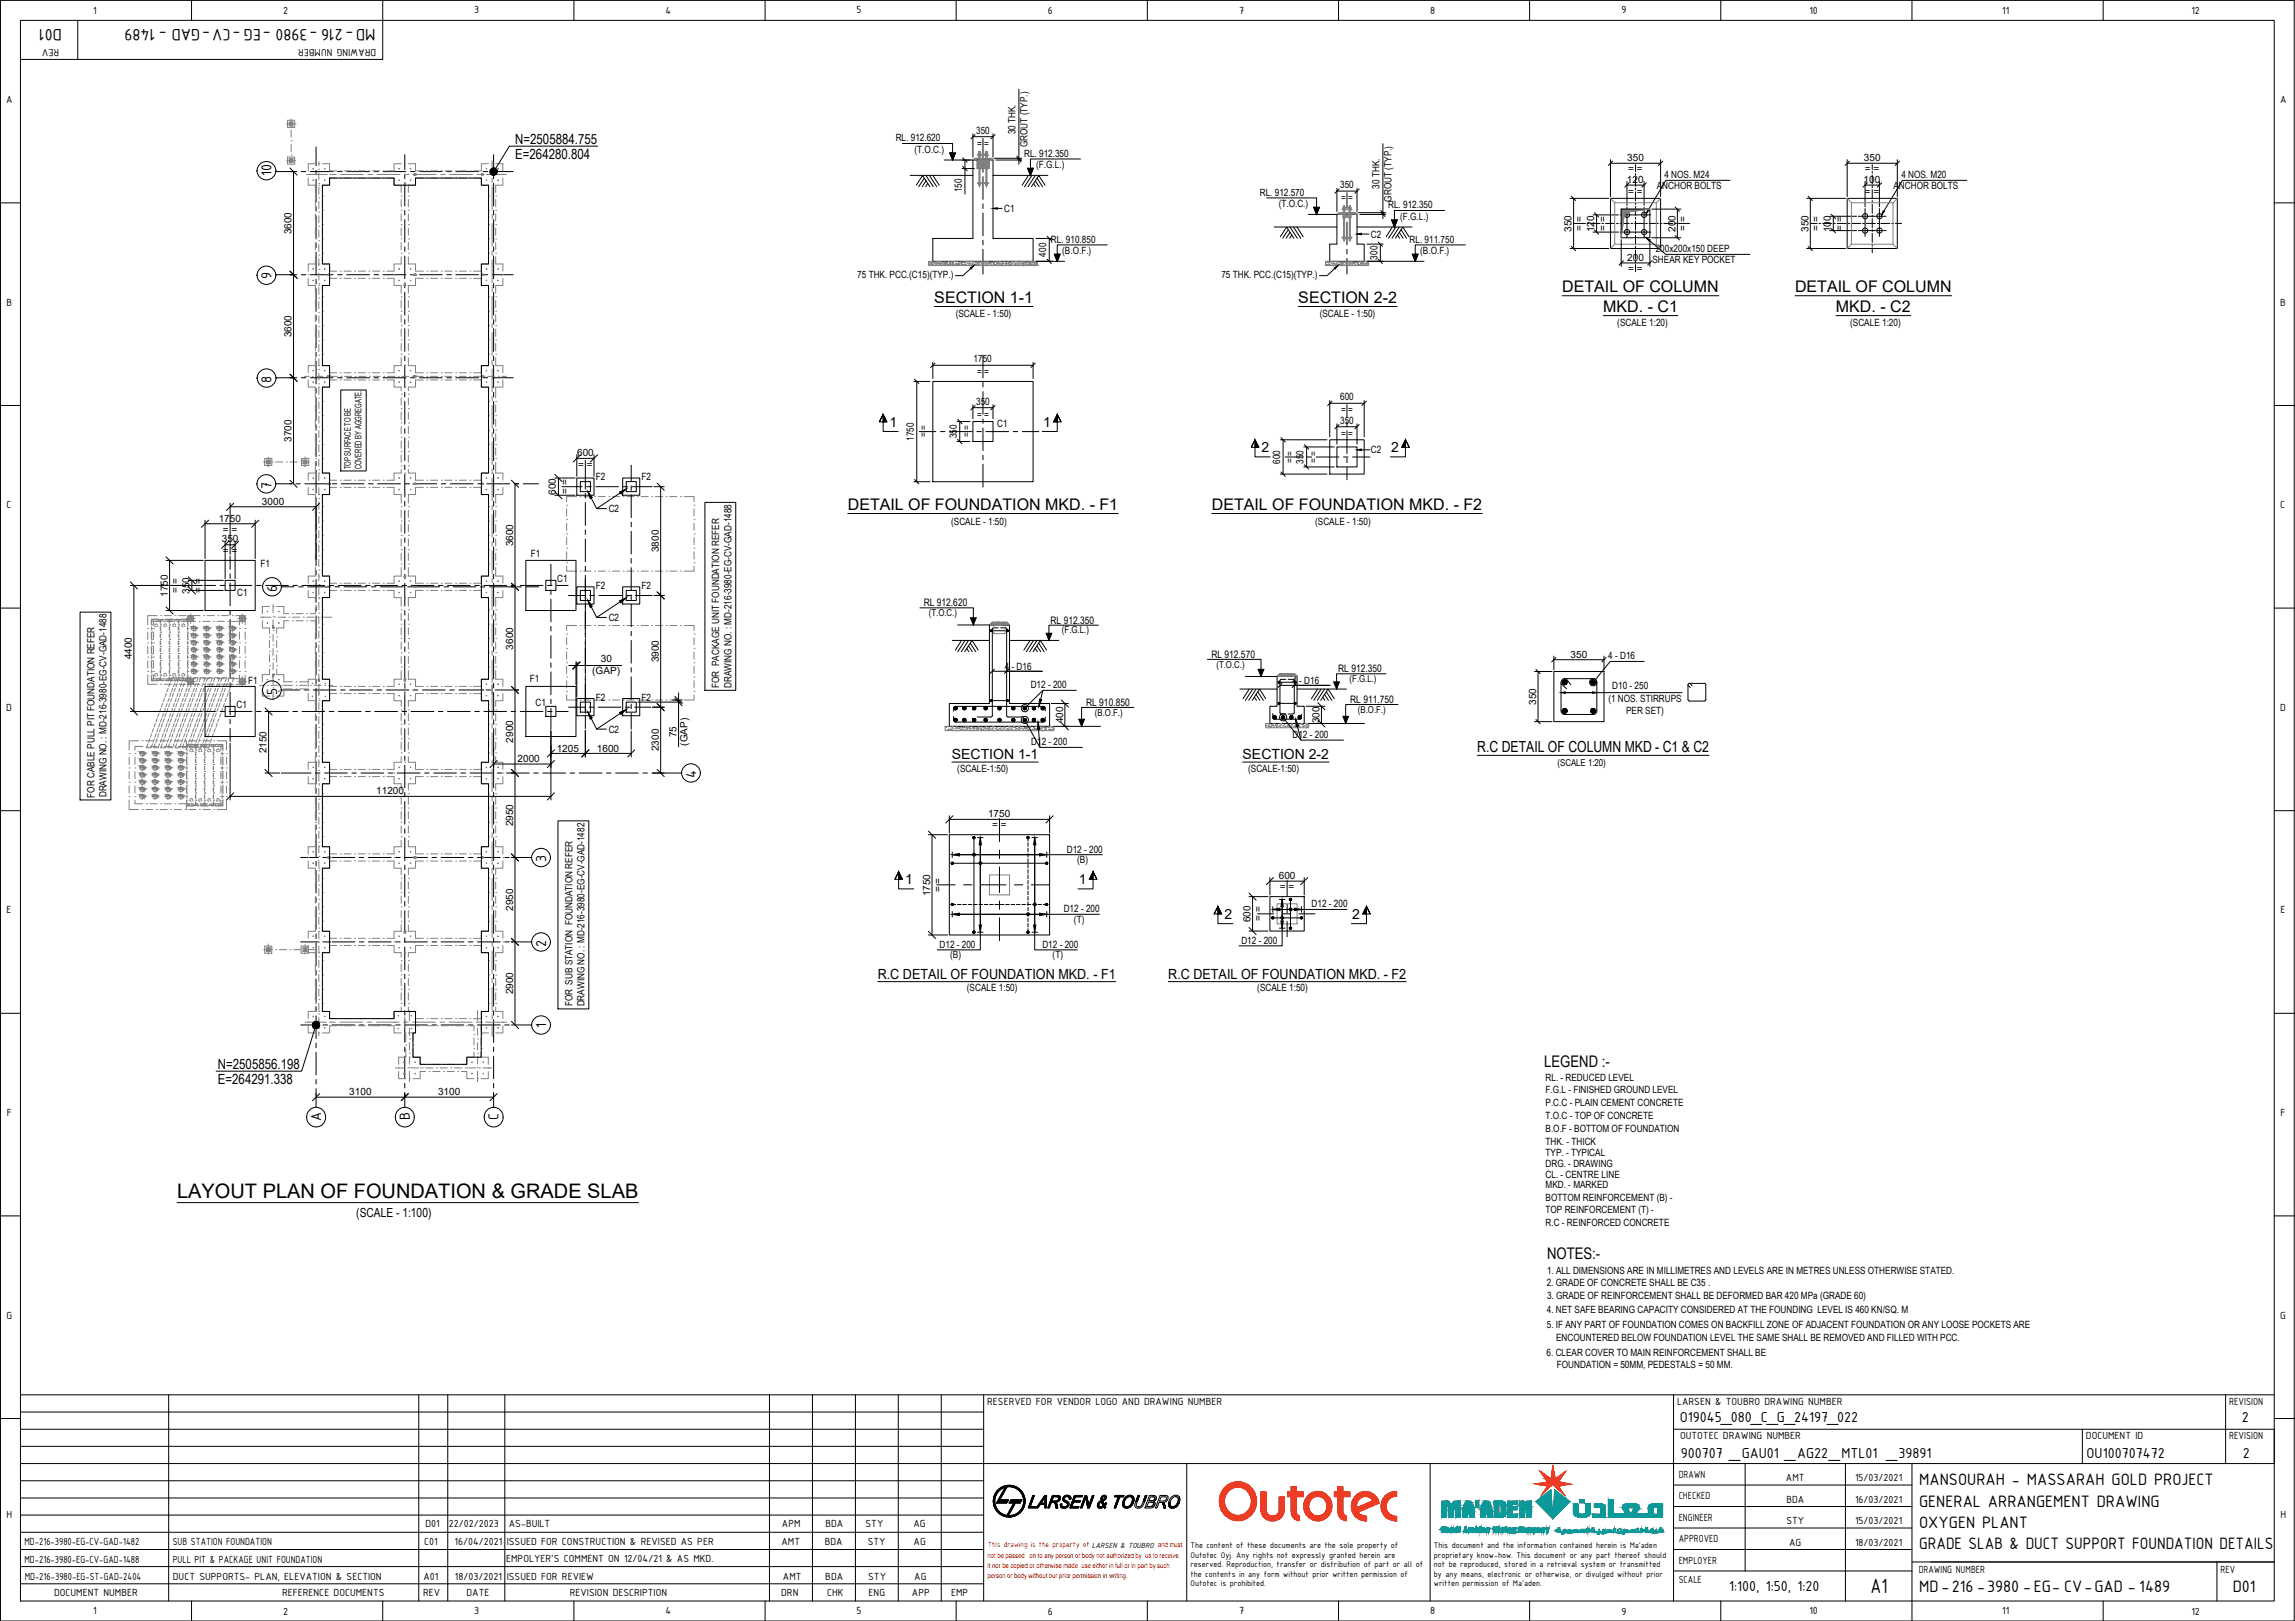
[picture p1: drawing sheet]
<svg xmlns="http://www.w3.org/2000/svg" width="841mm" height="594mm" viewBox="0 0 841 594" stroke-linecap="round" stroke-linejoin="round" font-family="sans-serif">
<defs><g id="words">
<text font-size="8.1" x="685.4" y="583.9">A1</text>
<text font-size="7.3" x="64.9" y="439.2">LAYOUT PLAN OF FOUNDATION &amp; GRADE SLAB</text>
<g font-size="6.5">
<text x="22.7" y="10.6" transform="rotate(-180 22.7 10.6)">D01</text>
<text x="137.6" y="10.6" transform="rotate(-180 137.6 10.6)">MD-216 -3980 -EG -CV-GAD - 1489</text>
<text x="703.3" y="544.3">MANSOURAH - MASSARAH GOLD PROJECT</text>
<text x="703.3" y="552.1">GENERAL ARRANGEMENT DRAWING</text>
<text x="703.3" y="560">OXYGEN PLANT</text>
<text x="703.3" y="567.9">GRADE SLAB &amp; DUCT SUPPORT FOUNDATION DETAILS</text>
<text x="703.3" y="583.6">MD-216 -3980 -EG- CV-GAD - 1489</text>
<text x="818.2" y="583.6">D01</text>
</g>
<g font-size="5.9">
<text x="572.5" y="107.2">DETAIL OF COLUMN</text>
<text x="657.8" y="107.2">DETAIL OF COLUMN</text>
<text x="342.4" y="111.1">SECTION 1-1</text>
<text x="475.8" y="111.1">SECTION 2-2</text>
<text x="587.5" y="114.4">MKD. - C1</text>
<text x="672.8" y="114.4">MKD. - C2</text>
<text x="310.7" y="187">DETAIL OF FOUNDATION MKD. - F1</text>
<text x="444.1" y="187">DETAIL OF FOUNDATION MKD. - F2</text>
<text x="565.9" y="391.1">LEGEND :-</text>
<text x="566.9" y="461.4">NOTES:-</text>
</g>
<g font-size="5.7">
<text x="99.5" y="64.7" transform="rotate(-90 99.5 64.7)">10</text>
<text x="99.5" y="102.4" transform="rotate(-90 99.5 102.4)">9</text>
<text x="99.5" y="140.2" transform="rotate(-90 99.5 140.2)">8</text>
<text x="99.5" y="179" transform="rotate(-90 99.5 179)">7</text>
<text x="101.5" y="216.8" transform="rotate(-90 101.5 216.8)">6</text>
<text x="101.5" y="254.6" transform="rotate(-90 101.5 254.6)">5</text>
<text x="255.1" y="285" transform="rotate(-90 255.1 285)">4</text>
<text x="200.1" y="316" transform="rotate(-90 200.1 316)">3</text>
<text x="200.1" y="347" transform="rotate(-90 200.1 347)">2</text>
<text x="200.1" y="376.8" transform="rotate(-90 200.1 376.8)">1</text>
<text x="117.6" y="411" transform="rotate(-90 117.6 411)">A</text>
<text x="150.2" y="410.6" transform="rotate(-90 150.2 410.6)">B</text>
<text x="182.7" y="410.6" transform="rotate(-90 182.7 410.6)">C</text>
<text x="615.6" y="521.2">O19045_080_C_G_24197_022</text>
<text x="821.5" y="521.2">2</text>
<text x="615.9" y="534.3">900707 _GAU01 _AG22_MTL01 _39891</text>
<text x="764.7" y="534.3">OU100707472</text>
<text x="821.9" y="534.3">2</text>
<text x="633.7" y="583.1">1:100, 1:50, 1:20</text>
</g>
<text font-size="5.6" x="541.4" y="275.6">R.C DETAIL OF COLUMN MKD - C1 &amp; C2</text>
<g font-size="5.1">
<text x="188.8" y="52.6">N=2505884.755</text>
<text x="188.8" y="58.1">E=264280.804</text>
<text x="326" y="156.5">1</text>
<text x="382.2" y="156.5">1</text>
<text x="462.3" y="165.8">2</text>
<text x="509.8" y="165.8">2</text>
<text x="348.8" y="278.2">SECTION 1-1</text>
<text x="455.4" y="278.2">SECTION 2-2</text>
<text x="331.7" y="324.1">1</text>
<text x="395.4" y="324.1">1</text>
<text x="448.7" y="336.9">2</text>
<text x="495.5" y="336.9">2</text>
<text x="321.6" y="358.7">R.C DETAIL OF FOUNDATION MKD. - F1</text>
<text x="428.1" y="358.7">R.C DETAIL OF FOUNDATION MKD. - F2</text>
<text x="79.8" y="391.6">N=2505856.198</text>
<text x="79.8" y="397.1">E=264291.338</text>
</g>
<text font-size="4.6" x="130.6" y="445.9">(SCALE - 1:100)</text>
<g font-size="4.1">
<text x="34.2" y="5">1</text>
<text x="103.8" y="5.1">2</text>
<text x="173.8" y="4.9">3</text>
<text x="243.8" y="5">4</text>
<text x="313.9" y="4.9">5</text>
<text x="384" y="5.1">6</text>
<text x="454.1" y="5">7</text>
<text x="524.1" y="5">8</text>
<text x="594.2" y="4.9">9</text>
<text x="663.1" y="5">10</text>
<text x="733.7" y="5">11</text>
<text x="803.1" y="5.1">12</text>
<text x="21.7" y="17.9" transform="rotate(-180 21.7 17.9)">REV</text>
<text x="137.8" y="17.9" transform="rotate(-180 137.8 17.9)">DRAWING NUMBER</text>
<text x="2.2" y="37.7">A</text>
<text x="835.5" y="37.7">A</text>
<text x="2.4" y="112">B</text>
<text x="835.6" y="112">B</text>
<text x="2.4" y="186.2">C</text>
<text x="835.6" y="186.2">C</text>
<text x="2.3" y="260.5">D</text>
<text x="835.6" y="260.5">D</text>
<text x="2.4" y="334.7">E</text>
<text x="835.7" y="334.7">E</text>
<text x="2.5" y="409">F</text>
<text x="835.7" y="409">F</text>
<text x="2.4" y="483.2">G</text>
<text x="835.6" y="483.2">G</text>
<text x="361.8" y="514.9">RESERVED FOR VENDOR LOGO AND DRAWING NUMBER</text>
<text x="614.6" y="514.9">LARSEN &amp; TOUBRO DRAWING NUMBER</text>
<text x="816.9" y="514.9">REVISION</text>
<text x="615.7" y="527.4">OUTOTEC DRAWING NUMBER</text>
<text x="764.4" y="527.4">DOCUMENT ID</text>
<text x="816.9" y="527.4">REVISION</text>
<text x="615.2" y="541.6">DRAWN</text>
<text x="654.5" y="542.9">AMT</text>
<text x="679.8" y="542.9">15/03/2021</text>
<text x="615.2" y="549.5">CHECKED</text>
<text x="654.6" y="550.8">BDA</text>
<text x="679.8" y="550.8">16/03/2021</text>
<text x="2.4" y="556.4">H</text>
<text x="615.2" y="557.4">ENGINEER</text>
<text x="835.7" y="556.4">H</text>
<text x="155.9" y="559.7">D01</text>
<text x="164.5" y="559.7">22/02/2023</text>
<text x="186.5" y="559.7">AS-BUILT</text>
<text x="286.6" y="559.6">APM</text>
<text x="302.5" y="559.7">BDA</text>
<text x="317.2" y="559.6">STY</text>
<text x="334.7" y="559.6">AG</text>
<text x="654.6" y="558.7">STY</text>
<text x="679.8" y="558.7">15/03/2021</text>
<text x="9" y="566.3">MD-216-3980-EG-CV-GAD-1482</text>
<text x="63.3" y="566.3">SUB STATION FOUNDATION</text>
<text x="155.4" y="566.3">C01</text>
<text x="166.5" y="566.3">16/04/2021</text>
<text x="185.7" y="566.3">ISSUED FOR CONSTRUCTION &amp; REVISED AS PER</text>
<text x="286.4" y="566.3">AMT</text>
<text x="302.3" y="566.3">BDA</text>
<text x="318" y="566.3">STY</text>
<text x="334.8" y="566.3">AG</text>
<text x="615.2" y="565.2">APPROVED</text>
<text x="655.7" y="566.6">AG</text>
<text x="679.8" y="566.6">18/03/2021</text>
<text x="9" y="572.7">MD-216-3980-EG-CV-GAD-1488</text>
<text x="63.3" y="572.7">PULL PIT &amp; PACKAGE UNIT FOUNDATION</text>
<text x="185.5" y="572.6">EMPOLYER'S COMMENT ON 12/04/21 &amp; AS MKD.</text>
<text x="615.2" y="573.1">EMPLOYER</text>
<text x="9.1" y="578.9">MD-216-3980-EG-ST-GAD-2404</text>
<text x="63.4" y="578.9">DUCT SUPPORTS- PLAN, ELEVATION &amp; SECTION</text>
<text x="155.2" y="578.9">A01</text>
<text x="166.7" y="578.9">18/03/2021</text>
<text x="185.7" y="578.9">ISSUED FOR REVIEW</text>
<text x="286.9" y="578.9">AMT</text>
<text x="302.4" y="578.9">BDA</text>
<text x="318.2" y="578.9">STY</text>
<text x="335" y="578.9">AG</text>
<text x="615.2" y="580.3">SCALE</text>
<text x="703.1" y="576.3">DRAWING NUMBER</text>
<text x="813.8" y="576.3">REV</text>
<text x="19.8" y="584.9">DOCUMENT NUMBER</text>
<text x="103.4" y="584.9">REFERENCE DOCUMENTS</text>
<text x="155.1" y="584.9">REV</text>
<text x="171" y="584.9">DATE</text>
<text x="208.8" y="584.9">REVISION DESCRIPTION</text>
<text x="286.3" y="584.9">DRN</text>
<text x="303.1" y="584.9">CHK</text>
<text x="318.3" y="584.9">ENG</text>
<text x="334.2" y="584.9">APP</text>
<text x="348.6" y="584.9">EMP</text>
<text x="34.2" y="591.6">1</text>
<text x="103.8" y="591.7">2</text>
<text x="173.8" y="591.6">3</text>
<text x="243.8" y="591.6">4</text>
<text x="313.9" y="591.6">5</text>
<text x="384" y="591.7">6</text>
<text x="454.1" y="591.6">7</text>
<text x="524.1" y="591.6">8</text>
<text x="594.2" y="591.7">9</text>
<text x="663.1" y="591.6">10</text>
<text x="733.7" y="591.6">11</text>
<text x="803.1" y="591.7">12</text>
</g>
<g font-size="3.8">
<text x="338.5" y="222.2">RL 912.620</text>
<text x="385" y="228.6">RL 912.350</text>
<text x="443.9" y="241.1">RL 912.570</text>
<text x="490.4" y="246.4">RL 912.350</text>
<text x="494.8" y="257.6">RL 911.750</text>
<text x="398" y="258.7">RL 910.850</text>
</g>
<g font-size="3.7">
<text x="328.3" y="51.8">RL. 912.620</text>
<text x="357.7" y="49">350</text>
<text x="358.1" y="53.8">= =</text>
<text x="372.1" y="49.2" transform="rotate(-90 372.1 49.2)">30 THK.</text>
<text x="376.5" y="53.9" transform="rotate(-90 376.5 53.9)">GROUT (TYP.)</text>
<text x="335.2" y="55.9">(T.O.C.)</text>
<text x="375.3" y="57.5">RL. 912.350</text>
<text x="596.3" y="59.2">350</text>
<text x="683" y="59.2">350</text>
<text x="379.7" y="61.6">(F.G.L.)</text>
<text x="596.7" y="63.1">= =</text>
<text x="609.9" y="65.2">4 NOS. M24</text>
<text x="683.4" y="63.1">= =</text>
<text x="696.8" y="65.2">4 NOS. M20</text>
<text x="352.5" y="70.4" transform="rotate(-90 352.5 70.4)">150</text>
<text x="461.6" y="71.8">RL. 912.570</text>
<text x="491.1" y="68.9">350</text>
<text x="505.5" y="69.2" transform="rotate(-90 505.5 69.2)">30 THK.</text>
<text x="596.2" y="66.9">120</text>
<text x="596.7" y="71.3">= =</text>
<text x="607.1" y="69.4">ANCHOR BOLTS</text>
<text x="682.9" y="66.9">100</text>
<text x="683.4" y="71.3">= =</text>
<text x="693.9" y="69.4">ANCHOR BOLTS</text>
<text x="368" y="77.7">C1</text>
<text x="468.6" y="75.8">(T.O.C.)</text>
<text x="491.4" y="73.7">= =</text>
<text x="508.7" y="76.4">RL. 912.350</text>
<text x="509.9" y="73.9" transform="rotate(-90 509.9 73.9)">GROUT (TYP.)</text>
<text x="513.1" y="80.4">(F.G.L.)</text>
<text x="106.8" y="85.9" transform="rotate(-90 106.8 85.9)">3600</text>
<text x="385.1" y="89">RL. 910.850</text>
<text x="502.3" y="87.1">C2</text>
<text x="516.6" y="89">RL. 911.750</text>
<text x="575.9" y="84.9" transform="rotate(-90 575.9 84.9)">350</text>
<text x="579.9" y="84.6" transform="rotate(-90 579.9 84.6)">= =</text>
<text x="584.2" y="85.1" transform="rotate(-90 584.2 85.1)">120</text>
<text x="588.6" y="84.6" transform="rotate(-90 588.6 84.6)">= =</text>
<text x="614" y="84.9" transform="rotate(-90 614 84.9)">200</text>
<text x="617.9" y="84.6" transform="rotate(-90 617.9 84.6)">= =</text>
<text x="662.7" y="84.9" transform="rotate(-90 662.7 84.9)">350</text>
<text x="666.7" y="84.6" transform="rotate(-90 666.7 84.6)">= =</text>
<text x="670.9" y="85.1" transform="rotate(-90 670.9 85.1)">100</text>
<text x="675.3" y="84.6" transform="rotate(-90 675.3 84.6)">= =</text>
<text x="383.4" y="94" transform="rotate(-90 383.4 94)">400</text>
<text x="389.3" y="93.1">(B.O.F.)</text>
<text x="504.7" y="95.1" transform="rotate(-90 504.7 95.1)">300</text>
<text x="520.4" y="93.1">(B.O.F.)</text>
<text x="596.3" y="95.6">200</text>
<text x="606.8" y="92.4">200x200x150 DEEP</text>
<text x="314.2" y="101.9">75 THK. PCC.(C15)(TYP.)</text>
<text x="447.6" y="101.9">75 THK. PCC.(C15)(TYP.)</text>
<text x="596.7" y="99.6">= =</text>
<text x="605.6" y="96.5">SHEAR KEY POCKET</text>
<text x="350.2" y="116.3">(SCALE - 1:50)</text>
<text x="483.6" y="116.3">(SCALE - 1:50)</text>
<text x="592.7" y="119.6">(SCALE 1:20)</text>
<text x="678" y="119.6">(SCALE 1:20)</text>
<text x="106.8" y="123.6" transform="rotate(-90 106.8 123.6)">3600</text>
<text x="356.8" y="132.8">1750</text>
<text x="358.1" y="137.6">= =</text>
<text x="357.7" y="148.3">350</text>
<text x="491.1" y="146.7">600</text>
<text x="358.1" y="153.1">= =</text>
<text x="491.1" y="155.3">350</text>
<text x="491.4" y="151.5">= =</text>
<text x="106.8" y="161.9" transform="rotate(-90 106.8 161.9)">3700</text>
<text x="334.9" y="161.6" transform="rotate(-90 334.9 161.6)">1750</text>
<text x="339.6" y="160.3" transform="rotate(-90 339.6 160.3)">= =</text>
<text x="350.6" y="160.7" transform="rotate(-90 350.6 160.7)">350</text>
<text x="355.4" y="160.3" transform="rotate(-90 355.4 160.3)">= =</text>
<text x="365.4" y="156.4">C1</text>
<text x="491.4" y="160">= =</text>
<text x="211.5" y="167.1">600</text>
<text x="502.3" y="166">C2</text>
<text x="211.9" y="171.5">= =</text>
<text x="469.1" y="169.9" transform="rotate(-90 469.1 169.9)">600</text>
<text x="473.9" y="169.6" transform="rotate(-90 473.9 169.6)">= =</text>
<text x="477.7" y="170" transform="rotate(-90 477.7 170)">350</text>
<text x="482.5" y="169.6" transform="rotate(-90 482.5 169.6)">= =</text>
<text x="218.3" y="176">F2</text>
<text x="235.1" y="176">F2</text>
<text x="96" y="185.1">3000</text>
<text x="203.8" y="181.4" transform="rotate(-90 203.8 181.4)">600</text>
<text x="208.2" y="181" transform="rotate(-90 208.2 181)">= =</text>
<text x="80.1" y="191.3">1750</text>
<text x="223.1" y="187.7">C2</text>
<text x="81.7" y="195.3">= =</text>
<text x="348.6" y="192.2">(SCALE - 1:50)</text>
<text x="482" y="192.2">(SCALE - 1:50)</text>
<text x="81.3" y="198.8">350</text>
<text x="81.7" y="203.2">= =</text>
<text x="188" y="200.3" transform="rotate(-90 188 200.3)">3600</text>
<text x="241.4" y="202.4" transform="rotate(-90 241.4 202.4)">3800</text>
<text x="95.4" y="207.7">F1</text>
<text x="194.5" y="204.1">F1</text>
<text x="204.2" y="213.2">C1</text>
<text x="218.3" y="215.9">F2</text>
<text x="235.1" y="215.9">F2</text>
<text x="61.5" y="218.8" transform="rotate(-90 61.5 218.8)">1750</text>
<text x="65.4" y="217.2" transform="rotate(-90 65.4 217.2)">= =</text>
<text x="69.4" y="217.6" transform="rotate(-90 69.4 217.6)">350</text>
<text x="73.8" y="217.2" transform="rotate(-90 73.8 217.2)">= =</text>
<text x="87" y="218.3">C1</text>
<text x="223.1" y="227.6">C2</text>
<text x="188" y="238.1" transform="rotate(-90 188 238.1)">3600</text>
<text x="48.3" y="241.7" transform="rotate(-90 48.3 241.7)">4400</text>
<text x="220.2" y="242.6">30</text>
<text x="241.4" y="242.8" transform="rotate(-90 241.4 242.8)">3900</text>
<text x="368.2" y="245.4">4 - D16</text>
<text x="575.6" y="241.1">350</text>
<text x="589.4" y="241.5">4 - D16</text>
<text x="91" y="250.8">F1</text>
<text x="194.1" y="250">F1</text>
<text x="217" y="247">(GAP)</text>
<text x="473.6" y="250.5">4 - D16</text>
<text x="218.3" y="256.9">F2</text>
<text x="235.1" y="256.9">F2</text>
<text x="263.6" y="252.1" transform="rotate(-90 263.6 252.1)">FOR PACKAGE UNIT FOUNDATION REFER</text>
<text x="268" y="252.1" transform="rotate(-90 268 252.1)">DRAWING NO. : MD-216-3980-EG-CV-GAD-1488</text>
<text x="377.7" y="252.2">D12 - 200</text>
<text x="589.4" y="257.4">(1 NOS. STIRRUPS</text>
<text x="590.8" y="252.7">D10 - 250</text>
<text x="86.7" y="259.6">C1</text>
<text x="196.3" y="258.9">C1</text>
<text x="562.9" y="258.3" transform="rotate(-90 562.9 258.3)">350</text>
<text x="595.9" y="261.8">PER SET)</text>
<text x="223.1" y="268.5">C2</text>
<text x="389.6" y="265" transform="rotate(-90 389.6 265)">400</text>
<text x="483.6" y="265" transform="rotate(-90 483.6 265)">300</text>
<text x="188" y="272.1" transform="rotate(-90 188 272.1)">2900</text>
<text x="204" y="275.4">1205</text>
<text x="218.7" y="275.4">1600</text>
<text x="241.4" y="275.3" transform="rotate(-90 241.4 275.3)">2300</text>
<text x="247.9" y="270.2" transform="rotate(-90 247.9 270.2)">75</text>
<text x="252" y="273.3" transform="rotate(-90 252 273.3)">(GAP)</text>
<text x="377.9" y="273.1">D12 - 200</text>
<text x="473.6" y="270.4">D12 - 200</text>
<text x="97.7" y="276.1" transform="rotate(-90 97.7 276.1)">2150</text>
<text x="189.7" y="279.3">2000</text>
<text x="350.8" y="282.9">(SCALE-1:50)</text>
<text x="457.4" y="282.9">(SCALE-1:50)</text>
<text x="34.6" y="292.3" transform="rotate(-90 34.6 292.3)">FOR CABLE PULL PIT FOUNDATION REFER</text>
<text x="39" y="292.2" transform="rotate(-90 39 292.2)">DRAWING NO. : MD-216-3980-EG-CV-GAD-1488</text>
<text x="137.9" y="291.1">11200</text>
<text x="362.1" y="299.6">1750</text>
<text x="188" y="302.8" transform="rotate(-90 188 302.8)">2950</text>
<text x="363.6" y="303.5">= =</text>
<text x="390.9" y="312.5">D12 - 200</text>
<text x="394.8" y="316.4">(B)</text>
<text x="468.6" y="322.3">600</text>
<text x="340.9" y="328.5" transform="rotate(-90 340.9 328.5)">1750</text>
<text x="344.8" y="327" transform="rotate(-90 344.8 327)">= =</text>
<text x="469" y="326.2">= =</text>
<text x="188" y="333.8" transform="rotate(-90 188 333.8)">2950</text>
<text x="389.8" y="334.3">D12 - 200</text>
<text x="480.7" y="332.5">D12 - 200</text>
<text x="393.6" y="338.2">(T)</text>
<text x="458.3" y="338" transform="rotate(-90 458.3 338)">600</text>
<text x="462.3" y="337.6" transform="rotate(-90 462.3 337.6)">= =</text>
<text x="344.3" y="347.3">D12 - 200</text>
<text x="382" y="347.3">D12 - 200</text>
<text x="454.9" y="345.9">D12 - 200</text>
<text x="348.2" y="351.3">(B)</text>
<text x="385.7" y="351.3">(T)</text>
<text x="188" y="364.5" transform="rotate(-90 188 364.5)">2900</text>
<text x="354.3" y="363.2">(SCALE 1:50)</text>
<text x="460.8" y="363.2">(SCALE 1:50)</text>
<text x="209.8" y="368.9" transform="rotate(-90 209.8 368.9)">FOR SUB STATION FOUNDATION REFER</text>
<text x="214.2" y="368.9" transform="rotate(-90 214.2 368.9)">DRAWING NO. : MD-216-3980-EG-CV-GAD-1482</text>
<text x="128" y="401.4">3100</text>
<text x="160.5" y="401.4">3100</text>
<text x="566.4" y="400.6">F.G.L - FINISHED GROUND LEVEL</text>
<text x="566.4" y="396.3">RL. - REDUCED LEVEL</text>
<text x="566.4" y="405.4">P.C.C - PLAIN CEMENT CONCRETE</text>
<text x="566.4" y="410">T.O.C - TOP OF CONCRETE</text>
<text x="566.4" y="414.9">B.O.F - BOTTOM OF FOUNDATION</text>
<text x="566.4" y="419.5">THK. - THICK</text>
<text x="566.4" y="423.5">TYP. - TYPICAL</text>
<text x="566.4" y="427.6">DRG. - DRAWING</text>
<text x="566.4" y="431.7">CL. - CENTRE LINE</text>
<text x="566.4" y="435.4">MKD. - MARKED</text>
<text x="566.4" y="440.3">BOTTOM REINFORCEMENT (B) -</text>
<text x="566.4" y="444.6">TOP REINFORCEMENT (T) -</text>
<text x="566.4" y="449.2">R.C - REINFORCED CONCRETE</text>
<text x="566.9" y="466.8">1. ALL DIMENSIONS ARE IN MILLIMETRES AND LEVELS ARE IN METRES UNLESS OTHERWISE STATED.</text>
<text x="566.8" y="471.4">2. GRADE OF CONCRETE SHALL BE C35 .</text>
<text x="566.9" y="476">3. GRADE OF REINFORCEMENT SHALL BE DEFORMED BAR 420 MPa (GRADE 60)</text>
<text x="566.8" y="481.3">4. NET SAFE BEARING CAPACITY CONSIDERED AT THE FOUNDING LEVEL IS 460 KN/SQ. M</text>
<text x="566.8" y="486.6">5. IF ANY PART OF FOUNDATION COMES ON BACKFILL ZONE OF ADJACENT FOUNDATION OR ANY LOOSE POCKETS ARE</text>
<text x="570.2" y="491.4">ENCOUNTERED BELOW FOUNDATION LEVEL THE SAME SHALL BE REMOVED AND FILLED WITH PCC.</text>
<text x="566.8" y="497">6. CLEAR COVER TO MAIN REINFORCEMENT SHALL BE</text>
<text x="570.5" y="501.5">FOUNDATION = 50MM, PEDESTALS = 50 MM.</text>
</g>
<g font-size="3.5">
<text x="340.4" y="225.9">(T.O.C.)</text>
<text x="389.2" y="232.2">(F.G.L.)</text>
<text x="445.8" y="244.8">(T.O.C.)</text>
<text x="494.6" y="250">(F.G.L.)</text>
<text x="401.2" y="262.3">(B.O.F.)</text>
<text x="497.6" y="261.3">(B.O.F.)</text>
<text x="570.8" y="280.8">(SCALE 1:20)</text>
</g>
<g font-size="3.3">
<text x="128.5" y="172" transform="rotate(-90 128.5 172)">TOP SURFACE TO BE</text>
<text x="132.5" y="172.1" transform="rotate(-90 132.5 172.1)">COVERED BY AGGREGATE.</text>
<text x="436.2" y="567.3">The content of these documents are the sole property of</text>
<text x="525.5" y="567.3">This document and the information contained herein is Ma'aden</text>
<text x="436.2" y="570.8">Outotec Oyj. Any rights not expressly granted herein are</text>
<text x="436.2" y="574.4">reserved. Reproduction, transfer or distribution of part or all of</text>
<text x="525.5" y="570.8">proprietary know-how. This document or any part thereof should</text>
<text x="525.5" y="574.4">not be reproduced, stored in a retrieval system or transmitted</text>
<text x="436.2" y="577.8">the contents in any form without prior written permission of</text>
<text x="436.2" y="581.3">Outotec is prohibited.</text>
<text x="525.5" y="577.8">by any means, electronic or otherwise, or divulged without prior</text>
<text x="525.5" y="581.3">written permission of Ma'aden.</text>
</g>
<text font-size="2.9" fill="#f00" x="362" y="567.1">This drawing is the property of LARSEN &amp; TOUBRO and must</text>
<g font-size="2.6" fill="#f00">
<text x="361.9" y="570.9">not be passed on to any person or body not authorized by us to receive</text>
<text x="361.9" y="574.7">it nor be copied or otherwise made use either in full or in part by such</text>
<text x="361.9" y="578.5">person or body without our prior permission in writing.</text>
</g>
</g></defs>
<!-- layer: CI-CEN -->
<g fill="none" stroke="#000" stroke-width=".37">
<path d="M115.8 53.9v6.8M148.3 56.7v5.5M180.9 56.7v5.5M360.2 50.7v9M101.1 62.9h7.7M110.4 62.9h1.7M113.7 62.9h8.3M115.8 62.4v1.7M115.8 65.7v8.4M115.8 75.7v1.7M115.8 79.1v8.3M123.7 62.9h1.7"/>
<path d="M127.1 62.9h8.3M137.1 62.9h1.6M140.4 62.9h8.3M148.3 63.8v1.7M148.3 67.2v8.3M148.3 77.1v1.7M150.4 62.9h1.7M153.7 62.9h8.4M163.7 62.9h1.7M167 62.9h8.4M177 62.9h1.7M180.4 62.9h7.6"/>
<path d="M180.9 63.8v1.7M180.9 67.2v8.3M180.9 77.1v1.7M360.2 61.4v1.7M360.2 64.7v8.4M360.2 74.7v1.7M360.2 78.1v8.3M493.6 70.7v5.7M493.6 78v1.7M593.7 78.8h.7M594.6 78.8h.1M594.9 78.8h.9"/>
<path d="M595.9 78.8h.2M596.2 75.9v.7M596.2 76.8v.1M596.2 77.1v.8M596.2 78.1v.2M596.2 78.5v.8M596.2 79.4v.2M596.2 79.8v.8M596.3 78.8h.8M597.2 78.8h.2M597.6 78.8h.8M598.6 78.8h.2"/>
<path d="M598.9 78.8h.8M599.4 60.3v2.7M599.4 63.6v.7M599.4 65v3.3M599.4 69v.6M599.4 70.3v3.3M599.4 74.3v.6M599.4 75.6v3.4M599.4 79.6v.7M599.9 78.8h.2M600.2 78.8h.9M601.3 78.8h.1"/>
<path d="M601.6 78.8h.8M602.5 75.9v.7M602.5 76.8v.1M602.5 77.1v.8M602.5 78.1v.2M602.5 78.5v.8M602.5 79.4v.2M602.5 79.8v.8M602.6 78.8h.1M602.9 78.8h.9M603.9 78.8h.2M604.3 78.8h.6"/>
<path d="M681 79.3h.8M682 79.3h.2M682.3 79.3h.9M683.3 79.3h.2M683.5 76.4v.9M683.5 77.4v.2M683.5 77.8v.8M683.5 78.8v.2M683.5 79.1v.8M683.7 79.3h.8M684.7 79.3h.1M685 79.3h.8"/>
<path d="M686 79.3h.2M686.1 60.3v1.9M686.1 62.8v.7M686.1 64.1v3.4M686.1 68.2v.6M686.1 69.5v3.3M686.1 73.5v.6M686.1 74.8v3.4M686.1 78.8v.7M686.4 79.3h.8M687.3 79.3h.2M687.7 79.3h.8"/>
<path d="M688.7 79.3h.1M688.7 76.4v.9M688.7 77.4v.2M688.7 77.8v.8M688.7 78.8v.2M688.7 79.1v.8M689 79.3h.8M690 79.3h.2M690.3 79.3h.9M115.8 89v1.7M115.8 92.4v8.3M148.3 80.5v8.3"/>
<path d="M148.3 90.5v1.6M148.3 93.8v8.3M180.9 80.5v8.3M180.9 90.5v1.6M180.9 93.8v8.3M360.2 88.1v1.7M360.2 91.4v9M493.6 81.4v8.3M493.6 91.4v1.7M493.6 94.7v5.7M576.8 81.9h4.2M581.7 81.9h.6"/>
<path d="M583 81.9h3.4M587 81.9h.7M588.3 81.9h3.4M592.4 81.9h.6M593.7 81.9h3.3M593.7 85.1h.7M594.6 85.1h.1M594.9 85.1h.9M595.9 85.1h.2M596.2 80.8v.2M596.2 81.1v.9M596.2 82.1v.2"/>
<path d="M596.2 82.4v.9M596.2 83.5v.1M596.2 83.8v.8M596.2 84.8v.1M596.2 85.1v.9M596.2 86.1v.2M596.2 86.5v.6M596.3 85.1h.8M597.2 85.1h.2M597.6 85.1h.8M597.7 81.9h.6M598.6 85.1h.2"/>
<path d="M598.9 85.1h.8M599 81.9h3.4M599.4 81v3.3M599.4 85v.6M599.4 86.3v3.3M599.4 90.3v.7M599.4 91.6v3.4M599.4 95.6v.7M599.4 97v2.6M599.9 85.1h.2M600.2 85.1h.9M601.3 85.1h.1"/>
<path d="M601.6 85.1h.8M602.5 80.8v.2M602.5 81.1v.9M602.5 82.1v.2M602.5 82.4v.9M602.5 83.5v.1M602.5 83.8v.8M602.5 84.8v.1M602.5 85.1v.9M602.5 86.1v.2M602.5 86.5v.6M602.6 85.1h.1"/>
<path d="M602.9 85.1h.9M603 81.9h.7M603.9 85.1h.2M604.3 85.1h.6M604.4 81.9h3.3M608.4 81.9h.6M609.7 81.9h3.3M613.7 81.9h.6M615 81.9h4.2M663.6 81.9h2.3M666.6 81.9h.6M667.9 81.9h3.3"/>
<path d="M671.9 81.9h.6M673.2 81.9h3.4M677.2 81.9h.7M678.6 81.9h3.3M681 84.5h.8M682 84.5h.2M682.3 84.5h.9M682.6 81.9h.6M683.3 84.5h.2M683.5 80.1v.2M683.5 80.4v.9M683.5 81.5v.1"/>
<path d="M683.5 81.8v.8M683.5 82.8v.1M683.5 83.1v.9M683.5 84.1v.2M683.5 84.5v.8M683.5 85.4v.2M683.5 85.8v.8M683.7 84.5h.8M683.9 81.9h3.3M684.7 84.5h.1M685 84.5h.8M686 84.5h.2"/>
<path d="M686.1 80.2v3.3M686.1 84.2v.7M686.1 85.5v3.3M686.1 89.5v.7M686.1 90.8v1.8M686.4 84.5h.8M687.3 84.5h.2M687.7 84.5h.8M687.9 81.9h.7M688.7 84.5h.1M688.7 80.1v.2M688.7 80.4v.9"/>
<path d="M688.7 81.5v.1M688.7 81.8v.8M688.7 82.8v.1M688.7 83.1v.9M688.7 84.1v.2M688.7 84.5v.8M688.7 85.4v.2M688.7 85.8v.8M689 84.5h.8M689.2 81.9h3.4M690 84.5h.2M690.3 84.5h.9"/>
<path d="M693.3 81.9h.6M694.6 81.9h2.2M101.1 100.7h7.7M110.4 100.7h1.7M113.7 100.7h8.3M115.8 102.4v1.7M115.8 105.7v8.4M115.8 115.7v1.7M115.8 119.1v8.3M123.7 100.7h1.7M127.1 100.7h8.3M137.1 100.7h1.6"/>
<path d="M140.4 100.7h8.3M148.3 103.8v1.7M148.3 107.2v8.3M148.3 117.2v1.6M150.4 100.7h1.7M153.7 100.7h8.4M163.7 100.7h1.7M167 100.7h8.4M177 100.7h1.7M180.4 100.7h7.6M180.9 103.8v1.7M180.9 107.2v8.3"/>
<path d="M180.9 117.2v1.6M101.1 138.4h7.7M110.4 138.4h1.7M113.7 138.4h8.3M115.8 129v1.7M115.8 132.4v8.3M123.7 138.4h1.7M127.1 138.4h8.3M137.1 138.4h1.6M140.4 138.4h8.3M148.3 120.5v8.3M148.3 130.5v1.6"/>
<path d="M148.3 133.8v8.3M150.4 138.4h1.7M153.7 138.4h8.4M163.7 138.4h1.7M167 138.4h8.4M177 138.4h1.7M180.4 138.4h7.6M180.9 120.5v8.3M180.9 130.5v1.6M180.9 133.8v8.3M360.2 130.1v8.4M115.8 142.4v1.6"/>
<path d="M115.8 145.7v8.3M115.8 155.7v1.7M115.8 159v8.4M148.3 143.8v1.7M148.3 147.1v8.4M148.3 157.1v1.7M180.9 143.8v1.7M180.9 147.1v8.4M180.9 157.1v1.7M336.9 158.2h6M344.6 158.2h1.7M348 158.2h8.3"/>
<path d="M358 158.2h1.6M360.2 140.2v1.6M360.2 143.5v8.3M360.2 153.5v1.7M360.2 156.9v8.3M361.3 158.2h8.3M371.3 158.2h1.7M374.6 158.2h6.1M493.6 148.3v4.6M493.6 154.5v1.7M493.6 157.9v8.3M101.1 177.3h5.6"/>
<path d="M108.4 177.3h1.7M111.7 177.3h8.4M115.8 169.1v1.6M115.8 172.4v8.3M121.8 177.3h1.6M125.1 177.3h8.3M135 177.3h1.7M138.4 177.3h8.3M148.3 160.5v8.3M148.3 170.4v1.7M148.3 173.8v8.3M148.4 177.3h1.7"/>
<path d="M151.7 177.3h8.4M161.7 177.3h1.7M165.1 177.3h8.3M175 177.3h1.7M178.4 177.3h8.3M180.9 160.5v8.3M180.9 170.4v1.7M180.9 173.8v8.3M188.4 177.3h1.6M191.7 177.3h5.7M206 178.4h7.3M214.5 168.7v10.5"/>
<path d="M215 178.4h1.7M218.3 178.4h8.4M228.3 178.4h1.7M231.3 170.5v5.9M231.3 178.1v1.6M231.6 178.4h7.4M360.2 166.8v1.7M360.2 170.2v8.3M471 167.5h6.3M479 167.5h1.7M482.3 167.5h8.3M492.3 167.5h1.7"/>
<path d="M493.6 167.9v1.7M493.6 171.2v4.6M495.6 167.5h6.4M115.8 182.3v1.7M115.8 185.7v8.3M115.8 195.7v1.7M115.8 199v8.4M148.3 183.8v1.6M148.3 187.1v8.3M148.3 197.1v1.7M180.9 183.8v1.6M180.9 187.1v8.3"/>
<path d="M180.9 197.1v1.7M214.5 180.9v1.7M214.5 184.2v8.3M214.5 194.2v1.7M214.5 197.5v8.4M231.3 181.4v8.3M231.3 191.4v1.7M231.3 194.7v8.3M74.8 214.6h4.2M80.7 214.6h1.6M84 214.6h8.3M84.3 203.8v4.8"/>
<path d="M84.3 210.3v1.7M84.3 213.6v8.4M94 214.6h1.7M97.3 214.6h8.4M103.1 215.1h4.6M107.3 214.6h1.7M109.4 215.1h1.7M110.7 214.6h8.3M112.7 215.1h8.4M115.8 209v1.7M115.8 212.4v8.3M120.6 214.6h1.7"/>
<path d="M122.8 215.1h1.6M124 214.6h8.3M126.1 215.1h8.3M134 214.6h1.7M136.1 215.1h1.7M137.3 214.6h8.4M139.4 215.1h8.3M147.3 214.6h1.7M148.3 200.5v8.3M148.3 210.5v1.6M148.3 213.8v8.3M149.4 215.1h1.7"/>
<path d="M150.7 214.6h8.3M152.7 215.1h8.4M160.7 214.6h1.6M162.7 215.1h1.7M164 214.6h8.3M166.1 215.1h8.3M174 214.6h1.6M176.1 215.1h1.6M177.3 214.6h8.3M179.4 215.1h8.3M180.9 200.5v8.3M180.9 210.5v1.6"/>
<path d="M180.9 213.8v8.3M187.3 214.6h1.7M189.4 215.1h1.7M190.6 214.6h8.4M192.7 215.1h4.7M200.7 214.6h1.6M201.9 206.8v7.8M201.9 216.3v1.6M201.9 219.6v8.3M204 214.6h4.2M208.3 218.2h6.2M214.5 207.5v1.7"/>
<path d="M214.5 210.9v9.6M216.2 218.2h1.6M219.5 218.2h8.3M229.5 218.2h1.7M231.3 204.7v1.7M231.3 208v8.4M231.3 218v1.7M232.8 218.2h6.2M84.3 223.6v1.7M84.3 227v8.3M84.3 237v1.6M115.8 222.3v1.7"/>
<path d="M115.8 225.7v8.3M115.8 235.7v1.6M115.8 239v8.3M148.3 223.8v1.6M148.3 227.1v8.3M148.3 237.1v1.7M180.9 223.8v1.6M180.9 227.1v8.3M180.9 237.1v1.7M201.9 229.6v1.6M201.9 232.9v8.3M214.5 220.9v12.9"/>
<path d="M214.5 234.2v13M231.3 221.4v8.3M231.3 231.4v1.6M231.3 234.7v8.3M84.3 240.3v8.3M84.3 250.3v1.6M84.3 253.6v8.3M103.1 252.9h6.7M111.5 252.9h1.7M114.8 252.9h8.3M115.8 249v1.7M115.8 252.3v8.4"/>
<path d="M124.8 252.9h1.7M128.1 252.9h8.4M138.1 252.9h1.7M141.5 252.9h8.3M148.3 240.4v8.4M148.3 250.4v1.7M148.3 253.8v8.3M151.5 252.9h1.7M154.8 252.9h8.4M164.8 252.9h1.7M168.1 252.9h8.4M178.1 252.9h1.7"/>
<path d="M180.9 240.4v8.4M180.9 250.4v1.7M180.9 253.8v8.3M181.5 252.9h6.7M201.9 242.9v1.7M201.9 246.2v8.4M201.9 256.3v1.6M201.9 259.6v7.7M208.3 259.2h5.9M214.5 247.5v13.9M215.9 259.2h1.7M219.2 259.2h8.4"/>
<path d="M229.2 259.2h1.7M231.3 244.7v1.7M231.3 248v8.3M231.3 258v1.7M232.6 259.2h5.9M74.8 260.7h4.2M80.7 260.7h1.6M84 260.7h8.3M84.3 263.6v1.7M84.3 267v4.7M94 260.7h1.7M97.3 260.7h8.4"/>
<path d="M107.3 260.7h1.7M110.7 260.7h8.3M115.8 262.4v1.6M115.8 265.7v8.3M115.8 275.6v1.7M115.8 279v8.3M120.6 260.7h1.7M124 260.7h8.3M134 260.7h1.7M137.3 260.7h8.4M147.3 260.7h1.7M148.3 263.8v1.6"/>
<path d="M148.3 267.1v8.3M148.3 277.1v1.6M150.7 260.7h8.3M160.7 260.7h1.6M164 260.7h8.3M174 260.7h1.6M177.3 260.7h8.3M180.9 263.8v1.6M180.9 267.1v8.3M180.9 277.1v1.6M187.3 260.7h1.7M190.6 260.7h8.4"/>
<path d="M200.7 260.7h1.6M204 260.7h4.2M214.5 262.1v4.9M231.3 261.4v5.9M103.1 283.3h10.9M115.6 283.3h1.7M115.8 289v1.7M115.8 292.3v8.4M119 283.3h8.3M128.9 283.3h1.7M132.3 283.3h8.3M142.3 283.3h1.6"/>
<path d="M145.6 283.3h8.3M148.3 280.4v8.3M148.3 290.4v1.7M148.3 293.8v8.3M155.6 283.3h1.7M158.9 283.3h8.4M168.9 283.3h1.7M172.3 283.3h8.3M180.9 280.4v8.3M180.9 290.4v1.7M180.9 293.8v8.3M182.2 283.3h1.7"/>
<path d="M185.6 283.3h8.3M195.6 283.3h1.7M198.9 283.3h8.4M208.9 283.3h1.7M212.3 283.3h8.3M222.2 283.3h1.7M225.6 283.3h8.3M235.6 283.3h1.6M238.9 283.3h10.8M110.2 314.3h6.5M115.8 302.3v1.7M115.8 305.7v8.3"/>
<path d="M115.8 315.7v1.6M115.8 319v8.3M118.3 314.3h1.7M121.7 314.3h8.3M131.7 314.3h1.6M135 314.3h8.3M145 314.3h1.6M148.3 314.3h8.3M148.3 303.8v1.6M148.3 307.1v8.3M148.3 317.1v1.6M158.3 314.3h1.7"/>
<path d="M161.6 314.3h8.4M171.7 314.3h1.6M175 314.3h8.3M180.9 303.8v1.6M180.9 307.1v8.3M180.9 317.1v1.6M185 314.3h1.6M188.3 314.3h6.5M115.8 329v1.6M115.8 332.3v8.3M148.3 320.4v8.3M148.3 330.4v1.7"/>
<path d="M148.3 333.7v8.4M180.9 320.4v8.3M180.9 330.4v1.7M180.9 333.7v8.4M110.2 345.2h6.5M115.8 342.3v1.7M115.8 345.6v8.4M115.8 355.7v1.6M115.8 359v8.3M118.3 345.2h1.7M121.7 345.2h8.3M131.7 345.2h1.6"/>
<path d="M135 345.2h8.3M145 345.2h1.6M148.3 345.2h8.3M148.3 343.7v1.7M148.3 347.1v8.3M148.3 357.1v1.6M158.3 345.2h1.7M161.6 345.2h8.4M171.7 345.2h1.6M175 345.2h8.3M180.9 343.7v1.7M180.9 347.1v8.3"/>
<path d="M180.9 357.1v1.6M185 345.2h1.6M188.3 345.2h6.5M110.2 375.6h6.5M115.8 368.9v1.7M115.8 372.3v8.3M118.3 375.6h1.7M121.7 375.6h8.3M131.7 375.6h1.6M135 375.6h8.3M145 375.6h1.6M148.3 375.6h8.3"/>
<path d="M148.3 360.4v8.3M148.3 370.4v1.6M148.3 373.7v8.3M158.3 375.6h1.7M161.6 375.6h8.4M171.7 375.6h1.6M175 375.6h8.3M180.9 360.4v8.3M180.9 370.4v1.6M180.9 373.7v8.3M185 375.6h1.6M188.3 375.6h6.5"/>
<path d="M115.8 382.3v1.7M115.8 385.6v8.4M115.8 395.6v1.7M115.8 399v6.8M148.3 383.7v1.7M148.3 387.1v8.3M148.3 397.1v1.6M180.9 383.7v1.7M180.9 387.1v8.3M180.9 397.1v1.6M148.3 400.4v5.4M180.9 400.4v5.4"/>
</g>
<!-- layer: 0 -->
<g fill="none" stroke="#000" stroke-width=".37">
<path d="M219 53.6h-32.3l-5.1 8.2M330.7 52.6h18.4v6v-2.6h-1.1l1.1 2.6 1-2.6M352.8 57.8l1.6 1.6M357.3 49.3l-1.5 1.6M364.7 49.3l-1.6 1.6M372.6 57.8l1.6 1.6M372.6 57.2l1.6 1.6M395.9 58.3h-18.3v6v-2.6h1.1l-1.1 2.6-1-2.6M591 59.1l-1.6 1.5M609.3 59.1l-1.6 1.5M677.7 59.1l-1.6 1.5M696.1 59.1l-1.6 1.5"/>
<path d="M106.3 61.6l2.6 2.6M352.8 61l1.6 1.6M464.1 72.5h18.4v6.1v-2.6h-1.1l1.1 2.6 1-2.6M490.7 69.3l-1.5 1.5M498.1 69.3l-1.6 1.5M506 77.8l1.6 1.5M506 77.1l1.6 1.6M529.4 77.1h-18.4v6.1v-2.6h1.1l-1.1 2.6-1.1-2.6M575.9 71.9l1.5 1.6M584.3 77.9l1.6 1.7M597 67l-1.6 1.6M603.3 67l-1.6 1.6"/>
<path d="M613.9 75.9l1.5 1.5M662.6 71.9l1.6 1.6M671 78.5l1.6 1.6M684.3 67l-1.6 1.6M689.5 67l-1.5 1.6M106.3 99.4l2.6 2.6M383.7 95l1.6 1.6M383.7 86.6l1.6 1.6M405.8 89.8h-18.4v6v-2.7h1.1l-1.1 2.7-1-2.7M505 95l1.6 1.6M505 88.7l1.6 1.6M537 89.8h-18.4v6v-2.7h1.1l-1.1 2.7-1-2.7"/>
<path d="M575.9 90.3l1.5 1.6M584.3 84.3l1.6 1.5M594.9 95.6l-1.6 1.5M605.4 95.6l-1.6 1.5M613.9 86.4l1.5 1.5M662.6 90.3l1.6 1.6M671 83.7l1.6 1.6M94.2 138.5v.2M94.2 138.5a3.5 3.5 0 0 0 3.5 3.4 3.5 3.5 0 0 0 3.4-3.4M101.1 138.5v.1a3.5 3.5 0 0 0-3.4-3.4 3.5 3.5 0 0 0-3.5 3.4M106.3 137.1l2.6 2.7M335.2 139l1.5 1.6"/>
<path d="M342.6 133.1l-1.6 1.6M379.3 133.1l-1.5 1.6M350.9 153.7l1.6 1.6M357.3 148.6l-1.5 1.6M364.7 148.6l-1.6 1.6M488.1 147l-1.6 1.6M490.7 155.6l-1.5 1.6M498.1 155.6l-1.6 1.6M500.7 147l-1.6 1.6M106.3 176l2.6 2.6M187.4 176l2.6 2.6M203.3 173.9l2.7 2.6"/>
<path d="M212.7 166.7l-2.6 2.6M219 166.7l-2.6 2.6M240.8 177.1l2.6 2.6M335.2 175.7l1.5 1.6M350.9 161.1l1.6 1.5M469.4 160.4l1.6 1.6M469.4 173l1.6 1.6M478 163l1.6 1.6M478 170.4l1.6 1.5M76.5 190.6l-2.7 2.7M83.8 198.3l-2.6 2.7M85.6 184.4l-2.6 2.6"/>
<path d="M87.5 198.3l-2.7 2.7M94.8 190.6l-2.6 2.7M117.1 184.4l-2.6 2.6M203.3 180.2l2.7 2.6M47.8 213.2l2.6 2.7M60.8 204.1l2.7 2.6M69 215.1l2.6 2.6M69 211.4l2.6 2.6M96.2 215v.1a3.5 3.5 0 0 1 3.5-3.4 3.5 3.5 0 0 1 3.4 3.4v-.1M96.2 215a3.5 3.5 0 0 0 3.5 3.4 3.5 3.5 0 0 0 3.4-3.4M187.4 213.8l2.6 2.6M240.8 216.9l2.6 2.7"/>
<path d="M60.8 222.4l2.7 2.7M337.1 222.8h19.6v6.2M352.4 234.7l-2.3 3.6M353.7 234.7l-2.7 4.2M354.3 237.7l.7 1.2M354.9 234.7l-2.6 4.2M354.9 236.7l1.4 2.2M355.6 235.7l2 3.2M358.5 238.3l-2.3-3.6-2.7 4.2M362.6 229h7.4M377.5 234.7l-2.3 3.6M378.7 234.7l-2.6 4.2"/>
<path d="M379.3 237.7l.9 1.2M380 234.7l-2.7 4.2M380 236.7l1.4 2.2M380.6 235.7l2.1 3.2M383.5 238.3l-2.2-3.6-2.7 4.2M402.5 229.1h-18.1v5.6M47.8 259.4l2.6 2.7M96.1 252.8v.2M96.2 252.8a3.5 3.5 0 0 0 3.4 3.5 3.5 3.5 0 0 0 3.5-3.5M96.2 253a3.5 3.5 0 0 1 3.4-3.5 3.5 3.5 0 0 1 3.5 3.5M97.1 259.4l2.6 2.7M103.1 252.8v.2"/>
<path d="M187.4 251.6l2.6 2.6M212.4 242.6l-2.6 2.6M212.7 242.6l-2.6 2.6M240.8 257.9l2.6 2.6M247.4 255.2l2.6 2.7M247.4 256l2.6 2.6M363.6 246h18.4M364.4 245.3l-1.6 1.5M369.7 245.3l-1.6 1.5M388.9 256.5l2.6 2.6M394.4 253h-12.2l-5.7 5.6M415.5 259.3h-19.1v6.9"/>
<path d="M442.5 241.7h19.6v6.2M457.8 252.5l-2.3 3.6M459.1 252.5l-2.7 4.2M459.7 255.5l.8 1.2M460.3 252.5l-2.7 4.2M460.3 254.5l1.4 2.2M460.9 253.5l2.1 3.2M463.8 256.1l-2.2-3.6-2.7 4.2M468 247.9h7.3M469.1 251.2h18.3M469.8 250.4l-1.6 1.6M475.1 250.4l-1.6 1.6"/>
<path d="M482.9 252.5l-2.3 3.6M482.9 257.5l2.7 2.7M484.1 252.5l-2.6 4.2M484.8 255.5l.7 1.2M485.4 252.5l-2.7 4.2M485.4 254.5l1.4 2.2M486 253.5l2.1 3.2M488.9 256.1l-2.2-3.6-2.7 4.2M507.9 246.9h-18.1v5.6M512.3 258.2h-19.2v6.9M562.9 245.3l1.5 1.6M570.2 241l-1.6 1.6"/>
<path d="M588.6 241l-1.6 1.6M602.5 242.4h-12.4l-5.4 6.7M182.2 278.7l-2.6 2.6M203.2 278.7l-2.6 2.6M203.2 274.8l-2.6 2.6M215.8 274.8l-2.6 2.6M232.6 274.8l-2.6 2.6M348.8 279.3h31.6M376.2 265l4.9 8.9h15.6M388.9 264.9l2.6 2.6M455.4 279.3h31.6M471 264l5.8 7.2h15.5"/>
<path d="M482.9 263.8l2.7 2.7M541.4 276.8h84.9M562.9 263.7l1.5 1.6M85.6 290.5l-2.6 2.7M97.1 282l2.6 2.6M187.4 282l2.6 2.6M203.2 290.5l-2.6 2.7M240.8 282l2.6 2.6M349.2 299l-2.6 2.6M386 299l-2.7 2.6M187.4 312.9l2.6 2.7M194.8 314.2v.2"/>
<path d="M194.8 314.2a3.5 3.5 0 0 0 3.5 3.4 3.5 3.5 0 0 0 3.4-3.4M194.8 314.4a3.5 3.5 0 0 1 3.5-3.5 3.5 3.5 0 0 1 3.4 3.5M201.7 314.2v.2M340.2 304.6l2.7 2.6M457.7 327.3l2.6 2.6M457.7 339.9l2.6 2.6M466.7 321.6l-2.6 2.6M479.3 321.6l-2.7 2.6M187.4 343.9l2.6 2.6M321.6 359.8h87.3M340.2 341.3l2.7 2.7M428.1 359.8h87.2"/>
<path d="M115.4 376.9l-4.9 15.7h-31.3M187.4 374.3l2.6 2.7M194.8 375.8v-.2a3.5 3.5 0 0 0 3.5 3.4 3.5 3.5 0 0 0 3.4-3.4v.2M194.8 375.7a3.5 3.5 0 0 1 3.5-3.4 3.5 3.5 0 0 1 3.4 3.4M112.4 409.3v.3M112.4 409.3a3.5 3.5 0 0 1 3.4-3.5 3.5 3.5 0 0 1 3.5 3.5M117.1 400.8l-2.6 2.6M119.3 409.3a3.5 3.5 0 0 1-3.3 3.7 3.5 3.5 0 0 1-3.6-3.4M144.9 409.3v.3M144.9 409.3a3.5 3.5 0 0 1 3.5-3.5 3.5 3.5 0 0 1 3.4 3.5M149.6 400.8l-2.6 2.6M151.8 409.3a3.5 3.5 0 0 1-3.3 3.7 3.5 3.5 0 0 1-3.6-3.4"/>
<path d="M177.4 409.3a3.5 3.5 0 0 0 3.5 3.7 3.5 3.5 0 0 0 3.5-3.7M177.5 409.3a3.5 3.5 0 0 1 3.4-3.5 3.5 3.5 0 0 1 3.5 3.5M182.2 400.8l-2.6 2.6"/>
<circle cx="97.6" cy="62.6" r="3.4"/>
<circle cx="97.6" cy="100.9" r="3.4"/>
<circle cx="97.6" cy="177.3" r="3.4"/>
<circle cx="375.6" cy="259.5" r="1.31"/>
<circle cx="583.9" cy="250" r="1.31"/>
<circle cx="375.6" cy="263.9" r="1.31"/>
<circle cx="470.2" cy="262.9" r="1.31"/>
<circle cx="253.2" cy="283.3" r="3.4"/>
<circle cx="198.2" cy="345.2" r="3.4"/>
</g>
<!-- layer: CI-DIM -->
<g fill="none" stroke="#000" stroke-width=".37">
<path d="M373.4 32.7v27.5M346 58.6h10.5M353.6 58.6v12.5M356.5 49v8.6M356.5 50.1h7.4M363.9 49v8.6M364.3 58h10.1M365 58.6h9.4M506.8 52.7v27.5M590.2 58.5v13.6M590.2 59.8h18.3M608.5 58.5v13.6"/>
<path d="M676.9 59.8h18.4M676.9 58.5v13.6M695.3 58.5v13.6M106.3 62.9h1.6M107.6 62.9v114.4M333.5 64.3h23M352.6 61.8h4.5M363.9 64.3h20.1M365.5 76.4h1.7M479.4 78.6h10.5M489.9 69v8.5M489.9 70h7.4"/>
<path d="M497.3 69v8.5M497.7 77.9h10.1M498.3 78.6h9.5M575.4 72.7h14.1M576.7 72.7v18.4M583.8 78.8h9.3M585.1 78.8v6.3M596.2 66.5v8.8M596.2 67.8h6.3M602.5 66.5v8.8M605.3 76.6h10.7M614.7 76.6v10.5"/>
<path d="M634 66.1h-23.6l-6.3 10.8M662.1 72.7h14.2M663.4 72.7v18.4M670.5 79.3h9.8M671.8 79.3v5.2M683.5 67.8h5.2M683.5 66.5v9.3M688.7 66.5v9.3M720.7 66.1h-23.5l-6.9 11.3M355.7 98.4l-2.8 2.6h-2.8M379.6 95.8h10.5M379.6 87.4h5.9"/>
<path d="M384.5 87.4v8.4M466.9 83.2h23M489.1 98.4l-2.8 2.6h-2.8M497.3 83.2h20.1M498.9 85.8h2.7M501 95.8h20.8M501 89.5h5.9M505.8 89.5v6.3M575.4 91.1h14.1M583.8 85.1h9.3M594.1 87.8v9.9M594.1 96.4h10.5"/>
<path d="M604.5 88.2l5.9 5h30.9M604.6 87.8v9.9M605.3 87.1h10.7M662.1 91.1h14.2M670.5 84.5h9.8M106.3 100.7h.9M106.3 138.4h.9M334.9 139.8h5.9M336 139.8v36.7M341.8 132.8v5.9M341.8 133.9h36.8M378.6 132.8v5.9"/>
<path d="M350.7 154.5h4.8M351.7 154.5v7.3M356.5 148.4v5M356.5 149.4h7.4M363.9 148.4v5M487.3 146.8v13.3M487.3 147.8h12.6M489.9 155.3v7.4M489.9 156.4h7.4M497.3 155.3v7.4M499.9 146.8v13.3M106.3 177.3h.8"/>
<path d="M188.7 177.3v198.3M189 177.3h1M203.3 175.2h7.4M204.6 175.2v6.3M211.4 166.7v7.9M211.4 168h6.3M217.7 166.7v7.9M239.7 178.4h3.7M242.1 178.4v104.9M334.9 176.5h5.9M350.7 161.8h4.8M469.2 161.2h17.1"/>
<path d="M469.2 173.8h17.1M470.2 161.2v12.6M477.8 163.8h11.1M477.8 171.1h11.1M478.8 163.8v7.3M498.9 164.9h3.1M75.1 190.6v14.1M75.1 192h18.4M82.5 198.3v13.8M82.5 199.7h3.6M84.3 184.4v18.8M84.3 185.7h31.5"/>
<path d="M86.1 198.3v13.8M93.5 190.6v14.1M115.8 184.4v20.6M203.3 181.5h7.4M216.7 182.5l2 3.9h3.5M227.3 180.7l-8.6 5.7M47.8 214.6h26.3M49.1 214.6v46.1M60.8 205.4h13.7M62.1 205.4v18.3M69 216.4h12.8M69 212.7h12.8"/>
<path d="M70.3 212.7v3.7M187.4 215.1h1M239.7 218.2h3.7M60.8 223.7h13.7M216.7 222.4l2 3.9h3.5M227.3 220.5l-8.6 5.8M350.9 229h11.7M188.8 252.9h1.2M208.4 243.9h19.4M211.1 242.6v8.3M211.4 242.6v12.8M233.8 257.3h16.2"/>
<path d="M239.1 259.2h4.3M246.5 256.6h3.5M248.7 253.9v19.8M382.2 253l-.9 3.3M385.3 257.8h6.2M390.2 257.8v8.4M456.4 247.9h11.6M478.6 258.8h7M484.3 258.8v6.3M562.3 246.1h6.4M563.6 246.1v18.4M569.4 240.5v5"/>
<path d="M569.4 241.8h18.4M572.1 253.8h44.3M587.8 240.5v5M47.8 260.7h26.3M84.3 272.4v20.8M97.1 260.7h3M98.4 260.7v22.6M180.9 274v7.3M201.9 267.7v25.5M201.9 276.1h29.4M214.5 267.6v9.8M216.7 263.3l2 3.9h3.5"/>
<path d="M227.3 261.5l-8.6 5.7M231.3 267.9v9.5M380.6 267.3l.5 6.6M386.2 266.2h17.1M475.4 266.1l1.4 5.1M479.6 265.1h20.4M562.3 264.5h6.4M84.3 291.9h117.6M97.1 283.3h5.3M180.9 280h21M187.4 283.3h.8M239.1 283.3h4.3"/>
<path d="M347.9 299v6.3M384.6 299v6.3M187.4 314.3h.9M340.2 305.9h7.1M341.5 305.9v36.8M347.9 300.3h36.7M349 312.3v2M349 313.2h54.9M358.2 307h2.1M359.2 307v41.1h-15.7M378.2 307h2M379.2 307v41.1h15.6"/>
<path d="M383.6 312.3v2M349 334.1v2M349 335.1h53.9M383.6 334.1v2M457.7 328.6h7M459 328.6v12.6M465.4 321.6v6.4M465.4 322.9h12.5M466.4 332.3v2M466.4 333.3h27.2M468.8 329.7h2.1M469.9 329.7v16.9h-15.9"/>
<path d="M476.9 332.3v2M477.9 321.6v6.4M187.4 345.2h.6M340.2 342.7h7.1M358.2 341.6h2.1M378.2 341.6h2M457.7 341.2h7M468.8 340.2h2.1M187.4 375.6h.6M115.8 402.1h65.1M115.8 400.8v.6M148.3 400.8v1.1"/>
<path d="M180.9 400.8v1.1"/>
<circle cx="356.9" cy="313.2" r=".53"/>
<circle cx="359.3" cy="316.3" r=".53"/>
<circle cx="376.7" cy="335.1" r=".53"/>
<circle cx="379.2" cy="331.5" r=".53"/>
<circle cx="469.9" cy="336.4" r=".53"/>
<circle cx="472.9" cy="333.3" r=".53"/>
</g>
<!-- layer: CI-CEN -->
<g fill="none" stroke="#808080" stroke-width=".37">
<path d="M180.3 58.9v4.7M112.4 63.9h7.4M121.5 63.9h1.6M124.8 63.9h8.3M134.8 63.9h1.7M138.2 63.9h8.3M148.2 63.9h1.6M151.5 63.9h8.3M161.5 63.9h1.7M164.8 63.9h8.3M174.8 63.9h1.7M178.1 63.9h7.5"/>
<path d="M180.3 65.2v1.7M180.3 68.6v8.3M180.3 78.6v1.7M180.3 81.9v8.4M180.3 91.9v1.7M180.3 95.3v8.3M180.3 105.3v1.6M180.3 108.6v8.3M180.3 118.6v1.6M180.3 121.9v8.3M180.3 131.9v1.7M180.3 135.2v8.4"/>
<path d="M180.3 145.3v1.6M180.3 148.6v8.3M180.3 158.6v1.6M180.3 161.9v8.3M180.3 171.9v1.7M180.3 175.2v8.4M180.3 185.2v1.7M180.3 188.6v8.3M180.3 198.6v1.6M180.3 201.9v8.3M180.3 211.9v1.6M180.3 215.2v8.3"/>
<path d="M180.3 225.2v1.7M180.3 228.6v8.3M180.3 238.6v1.6M180.3 241.9v8.3M180.3 251.9v1.6M180.3 255.2v8.3M180.3 265.2v1.7M180.3 268.5v8.4M180.3 278.5v1.7M180.3 281.9v8.3M180.3 291.9v1.6M180.3 295.2v8.3"/>
<path d="M180.3 305.2v1.6M180.3 308.5v8.3M180.3 318.5v1.7M180.3 321.9v8.3M180.3 331.9v1.6M180.3 335.2v8.3M180.3 345.2v1.7M180.3 348.5v8.3M180.3 358.5v1.7M111.8 374.6h7.8M121.3 374.6h1.6M124.6 374.6h8.3"/>
<path d="M134.6 374.6h1.7M137.9 374.6h8.4M147.9 374.6h1.7M151.3 374.6h8.3M161.2 374.6h1.7M164.6 374.6h8.3M174.6 374.6h1.6M177.9 374.6h7.8M180.3 361.8v8.4M180.3 371.8v1.7M180.3 375.2v4.6"/>
</g>
<!-- layer: CI-EXISTING -->
<g fill="none" stroke="#808080" stroke-width=".37">
<path d="M105 45.4h3.5M105.1 58.9h3.2M105.4 57.5h2.6v2.7h-2.6zM105.4 44.1h2.6v2.6h-2.6zM106 58.1h1.4v1.5h-1.4zM106 44.7h1.4v1.4h-1.4zM106 58.1l.3 .4M106 44.7l.3 .3M106.3 58.5h.8v.7h-.8zM106.3 45h.8v.8h-.8zM106.3 59.2l-.3 .4M106.3 45.8l-.3 .3"/>
<path d="M106.7 45.4h.1M106.7 56.8h.1M106.7 51.6h.1M106.7 46.3h.1M106.7 43.6v1.4M106.7 47.6v2.7M106.7 52.9v2.6M106.7 58.1v1.5M107.1 59.2l.3 .4M107.1 45.8l.3 .3M107.4 58.1l-.3 .4M107.4 44.7l-.3 .3"/>
<path d="M116.8 59.2v1.5M356.5 58.6l.7-.6h6.1l.6 .6M356.9 58.4h.1M357 58.6h.1M357 58.3h.1M357.3 58.6h.1M357.3 58.3h.1M357.6 58.6h.1M357.6 58.3h.1M357.7 58h.1M357.7 58.6h.1M357.7 58.4h.1"/>
<path d="M357.8 58.1h.1M358 58.6h.1M358 58.3h.1M358.1 58.6h.1M358.1 58.3h.1M358.1 59.4h.1M358.2 58.9h.1M358.2 59.3h.1M358.2 58.8h.1M358.2 60h.1M358.2 58.6h.1M358.2 59.7h.1"/>
<path d="M358.2 59.2h.1M358.3 59.9h.1M358.3 58.5h.1M358.4 58h.1M358.4 58.5h.1M358.4 59.4h.1M358.4 59.6h.1M358.4 58.3h.1M358.4 59.9h.1M358.4 59.7h.1M358.4 58.8h.1M358.5 58.7h.1"/>
<path d="M358.5 59.1h.1M358.5 59.5h.1M358.5 58.9h.1M358.5 58.4h.1M358.5 59.9h.1M358.6 58.8h.1M358.6 59.9h.1M358.6 59h.1M358.6 59.8h.1M358.6 59.3h.1M358.6 59.5h.1M358.7 58.5h.1"/>
<path d="M358.7 58.3h.1M358.7 58.9h.1M358.7 58.8h.1M358.7 58.6h.1M358.7 59.5h.1M358.8 59.3h.1M358.8 59.7h.1M358.8 59.2h.1M358.8 60h.1M358.8 58.4h.1M358.9 58.1h.1M358.9 59.8h.1"/>
<path d="M358.9 59.2h.1M358.9 59.3h.1M359 58.7h.1M359 59.4h.1M359 58h.1M359 58.4h.1M359 59.1h.1M359 59.5h.1M359 59.9h.1M359.1 58.5h.1M359.1 59.7h.1M359.1 58.7h.1"/>
<path d="M359.1 59.8h.1M359.1 58.9h.1M359.2 58.3h.1M359.2 59.2h.1M359.2 58.8h.1M359.2 59.6h.1M359.2 59h.1M359.3 58.9h.1M359.3 58.7h.1M359.3 59.5h.1M359.3 58.4h.1M359.3 59.3h.1"/>
<path d="M359.3 59.7h.1M359.4 58.6h.1M359.4 58.3h.1M359.4 59.7h.1M359.4 59.5h.1M359.4 59h.1M359.4 59.8h.1M359.5 58.6h.1M359.5 60h.1M359.5 59.8h.1M359.5 59.2h.1M359.5 59.7h.1"/>
<path d="M359.5 58.3h.1M359.6 58.6h.1M359.6 59.1h.1M359.6 59.5h.1M359.6 59.9h.1M359.6 59.2h.1M359.7 59.2h.1M359.7 58.6h.1M359.7 59.7h.1M359.7 58.3h.1M359.8 58.5h.1M359.8 59.2h.1"/>
<path d="M359.8 58.9h.1M359.8 59.3h.1M359.8 58.6h.1M359.8 59.4h.1M359.9 59.7h.1M359.9 59.2h.1M359.9 59h.1M360 58.1h.1M360 59.7h.1M360 59.5h.1M360 59.1h.1M360 58.6h.1"/>
<path d="M360 58.8h.1M360.1 58.3h.1M360.1 59.7h.1M360.1 58.6h.1M360.1 59.1h.1M360.1 59.5h.1M360.2 58.4h.1M360.2 59.9h.1M360.2 58.3h.1M360.2 59.2h.1M360.3 58.3h.1M360.3 59.7h.1"/>
<path d="M360.3 59h.1M360.3 59.8h.1M360.3 59.1h.1M360.4 59.7h.1M360.4 58.9h.1M360.4 59.2h.1M360.5 58.5h.1M360.5 58.2h.1M360.5 59.1h.1M360.5 59.2h.1M360.5 58.6h.1M360.5 59h.1"/>
<path d="M360.6 59.6h.1M360.6 59.5h.1M360.6 59.1h.1M360.7 58.6h.1M360.7 59.1h.1M360.7 59.5h.1M360.7 59.9h.1M360.7 59.4h.1M360.8 60h.1M360.8 58.2h.1M360.8 59.6h.1M360.8 59.2h.1"/>
<path d="M360.9 58.3h.1M360.9 59h.1M360.9 58.9h.1M360.9 59.6h.1M361 58.2h.1M361 58.9h.1M361 59.2h.1M361 59.7h.1M361 58.4h.1M361 58.1h.1M361 59h.1M361.1 58.1h.1"/>
<path d="M361.1 59.5h.1M361.1 58.9h.1M361.1 59.8h.1M361.1 58.5h.1M361.2 58.1h.1M361.2 59h.1M361.2 58.6h.1M361.2 59.5h.1M361.3 59.5h.1M361.3 59.9h.1M361.3 58.3h.1M361.3 58.6h.1"/>
<path d="M361.3 59.2h.1M361.4 59.5h.1M361.4 60h.1M361.5 58.9h.1M361.5 59.2h.1M361.5 58.2h.1M361.5 59.7h.1M361.5 58.6h.1M361.5 58.7h.1M361.5 59.5h.1M361.6 58.1h.1M361.6 58.6h.1"/>
<path d="M361.6 58.9h.1M361.7 59.5h.1M361.7 59.7h.1M361.7 58.1h.1M361.7 58.3h.1M361.7 58.9h.1M361.7 59.6h.1M361.8 58.6h.1M361.8 59h.1M361.8 59.7h.1M361.8 58.4h.1M361.8 59.5h.1"/>
<path d="M361.8 59.8h.1M361.8 58.9h.1M361.9 58.5h.1M361.9 58.1h.1M361.9 59.5h.1M361.9 59.4h.1M361.9 60h.1M361.9 59.1h.1M361.9 59.8h.1M362 58.6h.1M362 59.5h.1M362.1 58.8h.1"/>
<path d="M362.1 59.2h.1M362.1 59.6h.1M362.1 60h.1M362.1 58.1h.1M362.2 58.9h.1M362.2 59.2h.1M362.2 58.2h.1M362.2 59.4h.1M362.4 58.4h.1M362.5 58.3h.1M362.6 58.5h.1M362.7 58.3h.1"/>
<path d="M362.9 58.6h.1M362.9 58.2h.1M363.2 58.1h.1M363.2 58.6h.1M363.2 58.2h.1M363.3 58.5h.1M363.4 58.5h.1M363.4 58.3h.1M363.5 58.3h.1M363.6 58.5h.1M112.9 63.9h.1M112.9 65.2v2.7h2.7v2.6"/>
<path d="M115.6 77.1h.1M115.6 71.8h.1M115.6 60h-2.7v2.6M115.6 73.1v2.6M115.6 78.4v2.6M116.8 77.7h.1M116.8 72.5h.1M116.8 67.2h.1M116.8 62h.1M116.8 60h.1M116.8 67.9h.1M116.8 63.3v2.6"/>
<path d="M116.8 68.6v2.6M116.8 73.8v2.6M116.8 79.1v2.6M118.2 77.1h.1M118.2 71.8h.1M118.2 73.1v2.6M118.2 78.4v2.6M118.2 60h2.6v2.6h2.6M120.8 63.9h.1M123.4 65.2h-2.6v2.7h-2.6v2.6M124.7 65.2h.1M124.7 62.6h.1"/>
<path d="M126 65.2h2.7M126 62.6h2.7M130 65.2h.1M130 62.6h.1M131.3 65.2h2.6M131.3 62.6h2.6M135.2 65.2h.1M135.2 62.6h.1M136.5 65.2h2.6M136.5 62.6h2.6M140.5 65.2h.1M140.5 62.6h.1"/>
<path d="M141.8 65.2h2.6v2.7h2.6v2.6M144.4 63.9h.1M147 60h-2.6v2.6h-2.6M147 77.1h.1M147 71.8h.1M147 73.1v2.6M147 78.4v2.6M148.1 67.5v.3M148.2 67.9h.1M148.2 67.8h.1M148.3 60h.1M148.3 67.9h.1"/>
<path d="M148.5 67.1h-.2h.2M148.5 67h-.2v.5l.2-.1M148.5 67v.4M148.5 67.8h.1M148.5 67.5h.1M148.5 67.9h.1M148.5 67.5h-.3M148.5 67.5h-.4M148.5 67.8v-.3v.3M149.6 77.1h.1M149.6 71.8h.1M149.6 60h2.7v2.6h2.9"/>
<path d="M149.6 73.1v2.6M149.6 78.4v2.6M151.4 63.9h.4v.2h-.4zM151.5 63.9v.2v-.2M151.8 63.7l.5 .1zM151.8 63.8l.1 .3zM152.2 64.1h.1M152.2 63.8h.1M152.2 64.1h-.3h.3M152.3 63.9h.1M152.3 64.1h.1M152.3 63.8h.1"/>
<path d="M155.2 65.2h-2.9v2.7h-2.7v2.6M156.5 65.2h.1M156.5 62.6h.1M157.8 65.2h2.6M157.8 62.6h2.6M161.7 65.2h.1M161.7 62.6h.1M163 65.2h2.7M163 62.6h2.7M167 65.2h.1M167 62.6h.1M168.3 65.2h2.6"/>
<path d="M168.3 62.6h2.6M172.2 65.2h.1M172.2 62.6h.1M173.5 65.2h2.9v2.7h2.6v2.6M176.4 63.9h.1M176.4 64.1h.1M176.4 63.8h.1M176.4 64.1h.4h-.4M176.4 63.8h.4M176.4 63.7v.1M176.4 63.7h.4M176.5 63.8h.1"/>
<path d="M176.5 64.1h.1M176.9 63.7l-.1 .4zM177.2 63.9v.2M177.2 63.9v.2v-.2M177.2 63.9h-.4v.2h.4M179 60h-2.6v2.6h-2.9M179 77.1h.1M179 71.8h.1M179 73.1v2.6M179 78.4v2.6M180.3 60h.1M180.3 67.9h.1"/>
<path d="M181.7 77.1h.1M181.7 71.8h.1M181.7 60h2.6v2.6M181.7 73.1v2.6M181.7 78.4v2.6M184.3 65.2v2.7h-2.6v2.6M184.3 63.9h.1M358.1 60.2h.1M358.2 60.2h.1M358.2 60.9h.1M358.2 61.7h.1M358.2 60.1h.1"/>
<path d="M358.2 60.5h.1M358.2 61h.1M358.3 60.9h.1M358.3 61.3h.1M358.3 61.7h.1M358.3 60h.1M358.3 61.5h.1M358.4 60.5h.1M358.4 61h.1M358.4 61.5h.1M358.4 60.3h.1M358.4 61.1h.1"/>
<path d="M358.4 60.6h.1M358.5 60.4h.1M358.5 60.3h.1M358.5 60.7h.1M358.5 61h.1M358.6 61.1h.1M358.6 61.5h.1M358.6 60.4h.1M358.6 60.2h.1M358.6 60.6h.1M358.6 61.3h.1M358.6 60.9h.1"/>
<path d="M358.7 61.5h.1M358.7 60.4h.1M358.7 60.8h.1M358.8 60.1h.1M358.8 60.9h.1M358.8 61.6h.1M358.8 60.5h.1M358.8 61.3h.1M358.8 60.8h.1M358.8 61.5h.1M358.9 61.7h.1M358.9 61.5h.1"/>
<path d="M358.9 60h.1M358.9 61.3h.1M358.9 60.9h.1M358.9 61.4h.1M359 60.5h.1M359 60.2h.1M359 60.3h.1M359 60.9h.1M359 61.7h.1M359.1 60.3h.1M359.1 60.7h.1M359.1 61.1h.1"/>
<path d="M359.1 60.6h.1M359.1 61h.1M359.1 61.5h.1M359.2 60.3h.1M359.2 61.4h.1M359.2 61h.1M359.2 60.4h.1M359.2 60.9h.1M359.2 60.2h.1M359.2 61.1h.1M359.3 60.1h.1M359.3 60.3h.1"/>
<path d="M359.3 60.8h.1M359.3 61.5h.1M359.4 60.5h.1M359.4 60.9h.1M359.4 61.3h.1M359.4 61.7h.1M359.4 61.4h.1M359.4 60.8h.1M359.4 61.6h.1M359.5 60.6h.1M359.5 60.8h.1M359.5 61.4h.1"/>
<path d="M359.6 60h.1M359.6 61.3h.1M359.6 60.3h.1M359.6 60.7h.1M359.6 60.5h.1M359.7 61.1h.1M359.7 61.5h.1M359.7 60.8h.1M359.7 60.3h.1M359.7 61.4h.1M359.7 60.6h.1M359.8 60.8h.1"/>
<path d="M359.8 61h.1M359.9 60.1h.1M359.9 60.5h.1M359.9 60.3h.1M359.9 60.2h.1M359.9 61h.1M359.9 61.7h.1M359.9 60.9h.1M359.9 61.3h.1M359.9 60.8h.1M359.9 61.1h.1M359.9 61.8h.1"/>
<path d="M360 61.5h.1M360 61.3h.1M360 60.4h.1M360.1 60.8h.1M360.1 61.6h.1M360.1 61.1h.1M360.1 61.2h.1M360.2 60.3h.1M360.2 60.7h.1M360.2 60.2h.1M360.2 61.1h.1M360.2 61.5h.1"/>
<path d="M360.2 60h.1M360.3 60.2h.1M360.3 61.3h.1M360.3 60.6h.1M360.3 60.5h.1M360.3 61.4h.1M360.3 60.7h.1M360.4 60.6h.1M360.4 60.1h.1M360.4 60.2h.1M360.5 60.5h.1M360.5 60.9h.1"/>
<path d="M360.5 61.3h.1M360.5 60.7h.1M360.5 61h.1M360.5 60h.1M360.5 61.7h.1M360.5 61.6h.1M360.6 61.2h.1M360.6 60.2h.1M360.6 61.1h.1M360.6 60.7h.1M360.6 61.5h.1M360.7 61.2h.1"/>
<path d="M360.7 60.2h.1M360.7 60.3h.1M360.7 60.7h.1M360.7 61.1h.1M360.7 60.1h.1M360.7 60.8h.1M360.7 61.6h.1M360.7 61h.1M360.7 61.7h.1M360.8 61.5h.1M360.8 61.8h.1M360.8 61h.1"/>
<path d="M360.8 60.1h.1M360.8 61.2h.1M360.8 61.7h.1M360.9 61.3h.1M360.9 60.4h.1M360.9 60.6h.1M360.9 60.5h.1M360.9 61.2h.1M361 60h.1M361 60.5h.1M361 60.9h.1M361 61.3h.1"/>
<path d="M361 60.1h.1M361 60.6h.1M361 61.7h.1M361.1 61.7h.1M361.1 61.2h.1M361.1 61h.1M361.1 61.4h.1M361.2 60.6h.1M361.2 60.2h.1M361.2 61.1h.1M361.3 60.3h.1M361.3 60.7h.1"/>
<path d="M361.3 61.5h.1M361.3 61.1h.1M361.3 60h.1M361.3 61.7h.1M361.3 60.8h.1M361.4 60.8h.1M361.4 61.6h.1M361.4 61.1h.1M361.4 61.7h.1M361.5 60.6h.1M361.5 60h.1M361.5 60.5h.1"/>
<path d="M361.5 61.3h.1M361.5 60.2h.1M361.6 60.9h.1M361.6 61.3h.1M361.6 61.7h.1M361.6 60h.1M361.6 60.3h.1M361.6 61h.1M361.6 60.6h.1M361.6 60.5h.1M361.7 61.1h.1M361.7 60.6h.1"/>
<path d="M361.7 60.4h.1M361.8 60.6h.1M361.8 61.1h.1M361.8 61.2h.1M361.8 60.3h.1M361.8 60.2h.1M361.9 61.1h.1M361.9 61.5h.1M361.9 61.6h.1M361.9 60.6h.1M362 61.6h.1M362 60.8h.1"/>
<path d="M362 60.6h.1M362 61.4h.1M362 60.5h.1M362.1 60.5h.1M362.1 60.8h.1M362.1 61.3h.1M362.2 61.7h.1M362.2 61.6h.1M362.2 60h.1M362.2 60.8h.1M362.2 61h.1M362.2 60.5h.1"/>
<path d="M489.9 78.6l.7-.7h6.1l.6 .7M490.3 78.3h.1M490.3 78.5h.1M490.4 78.2h.1M490.7 78.5h.1M490.7 78.2h.1M491 78.2h.1M491.1 77.9h.1M491.1 78.5h.1M491.1 78.3h.1M491.2 78h.1M491.4 78.5h.1"/>
<path d="M491.4 78.2h.1M491.5 78.5h.1M491.5 78.3h.1M491.7 78.5h.1M491.7 77.9h.1M491.8 78.5h.1M491.8 78.2h.1M491.9 78.3h.1M492.1 78.4h.1M492.1 78.2h.1M492.2 78.4h.1M492.3 78h.1"/>
<path d="M492.3 78.1h.1M492.4 77.9h.1M492.4 78.4h.1M492.5 78.5h.1M492.5 78.3h.1M492.6 78.2h.1M492.8 78.2h.1M492.8 78.3h.1M492.8 78.5h.1M492.9 78.3h.1M493.1 78.2h.1M493.2 78.5h.1"/>
<path d="M493.4 78h.1M493.5 78.2h.1M493.6 78.3h.1M493.6 78.2h.1M493.9 78.5h.1M493.9 78.2h.1M494.2 78.2h.1M494.2 78.1h.1M494.3 78.2h.1M494.4 78.1h.1M494.4 78.3h.1M494.4 78h.1"/>
<path d="M494.5 78.5h.1M494.6 78.1h.1M494.7 78.3h.1M494.9 78.2h.1M495 78h.1M495 78.5h.1M495.1 78h.1M495.1 78.2h.1M495.2 78.3h.1M495.3 78.4h.1M495.3 78h.1M495.5 78.1h.1"/>
<path d="M495.6 78.2h.1M495.8 78.3h.1M495.8 78.4h.1M495.9 78.2h.1M496 78.4h.1M496.1 78.3h.1M496.3 78.5h.1M496.3 78.2h.1M496.6 78.1h.1M496.7 78.4h.1M496.7 78.5h.1M496.8 78.5h.1"/>
<path d="M496.8 78.2h.1M496.9 78.3h.1M497 78.5h.1M590.2 72.7l1.5 1.6M591.7 74.3h15.3v15.2h-15.3zM608.5 72.7l-1.5 1.6M676.9 72.7l1.6 1.6M678.5 74.3h15.2v15.2h-15.2zM695.3 72.7l-1.6 1.6M115.6 92.8h.1M115.6 87.6h.1M115.6 82.3h.1"/>
<path d="M115.6 94.1v2.6h-2.7v2.7M115.6 83.6v2.6M115.6 88.9v2.6M116.8 98.7h.1M116.8 93.5h.1M116.8 88.2h.1M116.8 83h.1M116.8 96.7h.1M116.8 84.3v2.6M116.8 89.5v2.7M116.8 94.8v2.6M118.2 92.8h.1"/>
<path d="M118.2 87.6h.1M118.2 82.3h.1M118.2 83.6v2.6M118.2 88.9v2.6M118.2 94.1v2.6h2.6v2.7h2.6M124.7 99.4h.1M126 99.4h2.7M130 99.4h.1M131.3 99.4h2.6M135.2 99.4h.1M136.5 99.4h2.6M140.5 99.4h.1"/>
<path d="M147 94.1v2.6h-2.6v2.7h-2.6M147 92.8h.1M147 87.6h.1M147 82.3h.1M147 83.6v2.6M147 88.9v2.6M148.3 96.7h.1M149.6 92.8h.1M149.6 87.6h.1M149.6 82.3h.1M149.6 94.1v2.6h2.7v2.7h2.9M149.6 83.6v2.6"/>
<path d="M149.6 88.9v2.6M156.5 99.4h.1M157.8 99.4h2.6M161.7 99.4h.1M163 99.4h2.7M167 99.4h.1M168.3 99.4h2.6M172.2 99.4h.1M179 94.1v2.6h-2.6v2.7h-2.9M179 92.8h.1M179 87.6h.1M179 82.3h.1"/>
<path d="M179 83.6v2.6M179 88.9v2.6M180.3 96.7h.1M181.7 92.8h.1M181.7 87.6h.1M181.7 82.3h.1M181.7 94.1v2.6h2.6v2.7M181.7 83.6v2.6M181.7 88.9v2.6M340.4 95.9h.1M340.5 97.1h.1M340.5 96.4h.1"/>
<path d="M340.6 96.7h.1M340.7 96.3h.1M340.7 97h.1M341.3 96.6h.1M341.3 96.2h.1M341.3 96.4h.1M341.3 96.9h.1M341.5 97h.1M341.6 97h.1M341.6 96.2h.1M341.8 96.7h.1M341.9 96h.1"/>
<path d="M341.8 95.8h-1.5v1.5h39.9M342.1 96.1h.1M342.4 96.5h.1M342.5 96.7h.1M342.7 96.1h.1M342.7 96.8h.1M342.9 96.8h.1M343 97.2h.1M343.2 95.9h.1M343.4 96.7h.1M343.4 95.9h.1M343.4 96.2h.1"/>
<path d="M343.5 96.6h.1M343.7 96h.1M343.7 96.7h.1M343.7 96.5h.1M343.9 95.9h.1M344 96.8h.1M344.2 96.6h.1M344.3 97h.1M344.4 96.7h.1M344.4 95.9l.1 .2zM344.7 96.6h.1M344.8 96.5h.1"/>
<path d="M344.8 97.2h.1M344.9 96.3h.1M344.8 95.8h.1M344.9 97.3h.1M345 96.3h.1M345.1 96.9h.1M345.4 96.7h.1M345.5 96.4h.1M345.5 97.2h.1M345.8 96.7h.1M345.9 97h.1M345.9 96.4h.1"/>
<path d="M346 96.4h.1M346.1 96.1h.1M346.2 96.1h.1M346.2 97h.1M346.3 97.1h.1M346.4 96.4h.1M346.5 96.4l.2-.2zM346.7 96.5h.1M346.8 96.2h.1M346.9 96.9h.1M346.9 96.7h.1M347 96.2h.1"/>
<path d="M347.5 96.9h.1M347.3 97h.1M347.4 95.9h.1M347.5 97.3h.1M347.6 96.9h.1M347.9 96.3h.1M347.9 96.5h.1M348 96.7h.1M348.1 96.1h.1M348.1 96.8h.1M348.5 97h.1M348.7 96h.1"/>
<path d="M348.7 97h.1M348.9 96.7h.1M348.9 96.6l-.2 .1zM349.1 97.3h.1M349.2 96.2h.1M349.1 95.9h.1M349.1 96.6h.1M349.1 96.1h.1M349.2 96.8h.1M349.5 96.7h.1M349.5 95.9h.1M349.6 97.1h.1"/>
<path d="M349.9 96.8h.1M350.1 97.2h.1M350.2 95.8h.1M350.2 96.5h.1M350.2 97.3h.1M350.3 96.8h.1M350.4 95.9h.1M350.5 97h.1M350.7 97.1h.1M350.8 96.5h.1M350.9 96.8h.1M351 97.1l.2-.2z"/>
<path d="M351 97.2h.1M351.2 96.6h.1M351.2 96.3h.1M351.2 97h.1M351.4 96.9h.1M351.6 96.4h.1M351.8 95.8h.1M351.8 97.2h.1M352.3 96.4h.1M352.3 96.9h.1M352.3 96.2h.1M352.3 97h.1"/>
<path d="M352.5 97h.1M352.4 96.4h.1M352.8 97h.1M352.9 96.2h.1M352.9 95.9h.1M353 97.2h.1M353.4 96.7h.1M353.4 97.3h.1M353.4 96h.1M353.4 96.2h.1M353.4 97.3h-.1M353.6 96.2h.1"/>
<path d="M353.7 96.9h.1M353.7 97h.1M353.9 97.1h.1M353.9 95.8h.1M354 95.9h.1M354.1 97.3h.1M354.2 96h.1M354.5 96.6h.1M354.5 97.3h.1M354.5 95.9h.1M354.8 97h.1M354.8 97.3h.1"/>
<path d="M354.8 96h.1M355 96.7h.1M355.3 96.5h.1M355.2 96h.1M355.2 97.3h.1M355.3 97.3h.2M355.5 97.1h.1M355.5 95.9h.1M355.5 96.6h.1M355.6 96.4h.1M355.8 97.3h.1M355.9 97.1h.1"/>
<path d="M356 97h.1M356.1 95.8h.1M356.3 96h.1M356.3 96.5h.1M356.6 97h.1M356.6 96.3h.1M356.7 95.8h.1M357 95.9h.1M357 97.3h.1M357 97.1h.1M357.1 97.2h.1M357.2 96.8h.1"/>
<path d="M357.4 96.1h.1M357.6 97.1h.1M357.6 96.3h.1M357.7 96.2h.1M357.7 96.8h.1M357.7 97.3h.1M358.1 97.2h.1M358.1 96.3h.1M358.3 96.7h.1M358.2 95.9h.1M358.4 97h.1M358.4 96.6h.1"/>
<path d="M358.5 96.1h.1M358.7 96.7h.1M358.8 96h.1M358.9 97.1h.1M358.9 96.2h.1M359.2 97.2h.1M359.6 96.4h.1M359.7 96.2h.1M359.7 96.1h.2M359.7 96.8h.1M359.7 96v.2M359.8 96.6h.1"/>
<path d="M359.8 97.3h.1M359.8 95.9h.1M359.9 96.1l-.1-.2-.1 .3M359.9 96.1h.1M360.1 96.9h.1M360.3 96h.1M360.3 96.7h.1M360.3 97.3h.1M360.8 96.2h.1M360.8 95.9h.1M360.8 97.1h.1M360.9 96.4h.1"/>
<path d="M361.1 96.6h.1M361.1 96.9l.2-.1zM361.2 96.2h.1M361.4 96.7h.1M361.5 97.3h.1M361.6 95.8h.1M361.8 97.3h.1M361.9 96.2h.1M361.9 97h.1M362 96.2h.1M362.1 96h.1M362.1 96.2l-.2 .2z"/>
<path d="M362.3 97.2h.1M362.4 96.4h.1M362.6 96.4h.1M362.7 96.3h.1M362.9 96.4h.1M363 96.3h.1M363 96.8h.1M363.1 96.1h.1M363.1 97.1h.1M363.4 97.2h.1M363.7 96.3h.1M363.8 96.2h.1"/>
<path d="M364.1 96h.1M364.1 96.7h.1M364.1 96.4h.1M364.2 97.1l.1-.1zM364.2 96.4h.1M364.3 96.6l-.1 .2zM364.4 97h.1M364.6 97h.1M365 96.1h.1M365 96.9h.1M365 96h.1M365.2 96.5h.1"/>
<path d="M365.2 97.2h.1M365.2 95.8h.1M365.3 96.4h.1M365.5 96.1h.1M365.7 96.5h.1M365.8 96.8h.1M366.1 96.3h.1M366.2 96.4h.1M366.2 97.1h.1M366.3 95.8h.1M366.4 95.9h.1M366.4 96.4h.1"/>
<path d="M366.6 97l-.2 .1zM367.1 97.3h.1M367.1 96.6h.1M367.2 96.7h.1M367.3 97.2h.1M367.3 96.9h.1M367.3 96.2h.1M367.5 96.5h.1M367.6 96.5h.1M367.8 95.8h.1M367.9 97.3h.1M368.3 96.3h.1"/>
<path d="M368.4 96.1h.1M368.4 96.8h.1M368.4 96.4h.1M368.6 96.5h.1M368.7 96.8h.1M368.8 97.3h.1M368.9 96.6l.2-.1zM369.2 97.1h.1M369.4 97.3h.1M369.4 95.9h.1M369.4 96.7h.1M369.5 96.1h.1"/>
<path d="M369.7 96.2h.1M369.7 97h.1M369.7 96.6h.1M370.2 97h.1M370.3 96.2h.1M370.3 97.3h.1M370.5 97.2h.1M370.5 95.8h.1M370.5 96.5h.1M370.5 96.9h.1M370.6 95.8h.1M370.7 97.2h.1"/>
<path d="M370.8 95.9h.1M370.8 96.6h.1M371.1 96.1h.1M371.6 96.3h.1M371.6 97h.1M371.7 95.9h.1M371.7 97.1h.1M371.9 96.7h.1M371.9 97h.1M372 96.7h.1M372.1 96.7h.1M372.4 96.7h.1"/>
<path d="M372.4 95.9h.1M372.7 96.2h.1M372.7 96.9h.1M372.8 95.9h.1M372.9 95.8h.1M373.1 96.7h.1M373.1 97.3h.2M373.2 96.5h.1M373.6 97.2h.1M373.7 96.7h.1M373.7 96.1l.2-.1zM373.8 96h.1"/>
<path d="M373.9 97.2h.1M374 95.9h.1M374.2 96.8h.1M374.3 96.5h.1M374.4 95.8h.1M374.5 96.4h.1M374.5 97.1h.1M374.7 97.3h.1M374.8 97.3h.1M374.8 95.9h.1M374.8 96.6h.1M374.8 97h.1"/>
<path d="M375.1 96.8h.1M375 96.3h.1M375.1 96h.1M375.1 96.1l.1-.2zM375.3 97h.1M375.3 96.8h.1M375.5 96.3h.1M375.8 97.2h.1M375.8 96.2h.1M375.9 96.4h.1M376 95.9h.1M376 96.8h.1"/>
<path d="M376.2 96h.1M376.5 96.9h.1M376.6 96.9h.1M376.7 96.2h.2zM376.8 96.1h.1M376.9 95.8h.1M376.9 97h.1M377 96.3h.1M377.1 96.8h.1M377.1 96h.1M377.3 96.6h.1M377.3 96.1h.1"/>
<path d="M377.3 96.4l.2-.1zM377.5 96h.1M377.6 96.9h.1M377.7 95.9h.1M377.9 96.7h.1M378 96.9h.1M378 95.9h.1M378 97.1l.2-.1zM378 96.2h.1M378.1 97.3h.1M378.5 95.9h.1M378.5 96.1h.1"/>
<path d="M378.5 96.4h.1M378.6 95.8h1.6v1.5M378.7 97.3h.1M378.7 97h.1M379 96.2h.1M379.1 96.7h.1M379.1 96h.1M379.1 95.9h.1M379.2 96.5h.1M379.2 97.3h.1M379.3 97.1h.1M379.6 96.2h.1"/>
<path d="M379.7 96.2h.1M379.7 96.6l-.1 .2zM379.9 96.3h.1M379.8 96.4h.1M379.8 97h.1M380 97.2h.1M380.2 97.3h.1M485.8 96.4h.1M485.8 97.1h.1M485.9 97h.1M486.3 96.2h.1M486.3 97h.1"/>
<path d="M486.3 95.9h.1M486.4 97.2h.1M486.7 97.3h.1M486.8 96h.1M486.8 96.7h.1M486.8 97.3h-.1M486.8 97.3h.1M486.8 96.2h.1M487 96.2h.1M487 96.9h.1M487 97h.1M487.3 97.2h.1"/>
<path d="M487.4 95.8h-1.7v1.5h15.8v-1.5h-1.6M487.4 95.9h.1M487.5 97.3h.1M487.6 96h.1M487.8 96.6h.1M487.8 97.3h.1M487.9 95.9h.1M488.1 97h.1M488.1 97.3h.1M488.2 96h.1M488.4 96.7h.1M488.7 96.5h.1"/>
<path d="M488.6 96h.1M488.6 97.3h.1M488.8 97.3h.1M488.9 97.1h.1M488.9 96.6h.1M488.9 96.4h.1M488.9 95.9h.1M489.2 97.3h.1M489.3 97.1h.1M489.4 97h.1M489.5 95.8h.1M489.7 96h.1"/>
<path d="M489.7 96.5h.1M490 97h.1M490 96.3h.1M490.1 95.8h.1M490.4 95.9h.1M490.4 97.3h.1M490.4 97.1h.1M490.5 97.2h.1M490.6 96.8h.1M490.8 96.1h.1M491 97.1h.1M491 96.3h.1"/>
<path d="M491.1 96.8h.1M491.1 96.2h.1M491.1 97.3h.1M491.5 97.2h.1M491.7 96.7h.1M491.6 96.3h.1M491.5 96h.1M491.8 97h.1M491.8 96.6h.1M491.9 96.1h.1M492.1 96.7h.1M492.2 96h.1"/>
<path d="M492.3 96.2h.1M492.3 97.1h.1M492.6 97.2h.1M493.1 96.2h.1M493.1 96.4h.1M493 96.2h.1M493.1 96.8h.1M493.2 97.3h.1M493.2 95.9h.1M493.2 96.6h.1M493.3 95.9l-.2 .2zM493.4 96h.1"/>
<path d="M493.6 96.9h.1M493.6 96.7h.1M493.7 96h.1M493.8 97.3h.1M494.2 96.2h.1M494.2 95.9h.1M494.3 96.4h.1M494.3 97.1h.1M494.3 96.2h.1M494.5 96.6h.1M494.5 96.9l.2-.1zM494.5 96.3h.1"/>
<path d="M494.8 96.7h.1M494.9 97.3h.1M495 95.8h.1M495.2 97.3h.1M495.3 96.2h.1M495.3 97h.1M495.4 96.2h.1M495.5 96.2v.2zM495.5 96h.1M495.7 97.2h.1M495.8 96.4h.1M496 96.4h.1"/>
<path d="M496.3 96.4h.1M496.4 96.3h.1M496.4 96.8h.1M496.4 96.1h.1M496.5 97.1h.1M496.8 97.2h.1M497.1 96.3h.1M497.2 96.2h.1M497.5 96.7h.1M497.5 96h.1M497.5 96.4h.1M497.7 97h.1"/>
<path d="M497.5 96.5h.1M497.7 96.6l-.1 .2zM497.9 97h.1M498 97h.1M498.4 96.9h.1M498.4 96.1h.1M498.4 96h.1M498.6 96.5h.1M498.6 97.2h.1M498.6 95.8h.1M498.6 96.4h.1M498.9 96.1h.1"/>
<path d="M499 96.7h.1M499.2 96.8h.1M499.3 96.4l.2-.1zM499.6 96.4h.1M499.6 97.1h.1M499.7 95.8h.1M499.7 95.9h.1M499.8 96.4h.1M500 97l-.2 .1zM500.5 97.3h.1M500.5 96.6h.1M500.6 96.7h.1"/>
<path d="M500.7 97.2h.1M500.7 96.2h.1M500.7 96.9h.1M500.9 96.5h.1M501.1 96.5h.1M501.2 95.8h.1M501.3 97.3h.1M591.7 89.5l-1.5 1.6M607 89.5l1.5 1.6M678.5 89.5l-1.6 1.6M693.7 89.5l1.6 1.6M112.9 100.7h.1"/>
<path d="M112.9 102v2.6h2.7v2.9M115.6 119.3h.1M115.6 114.1h.1M115.6 108.8h.1M115.6 110.1v2.6M115.6 115.4v2.6M116.8 119.7h.1M116.8 114.5h.1M116.8 109.2h.1M116.8 104h.1M116.8 104.6h.1M116.8 100v2.7"/>
<path d="M116.8 105.3v2.6M116.8 110.5v2.7M116.8 115.8v2.6M118.2 119.3h.1M118.2 114.1h.1M118.2 108.8h.1M118.2 110.1v2.6M118.2 115.4v2.6M120 100.6v.2v-.2h.4v.2h-.4zM120.4 100.5h.1M120.4 100.5v.4zM120.7 100.9h-.3h.3"/>
<path d="M120.7 100.5h-.3h.3M120.7 100.5h.1M120.7 100.8h.1M120.7 100.6h.1M120.8 100.7h.1M120.8 100.9h.1M120.8 100.5h.1M123.4 102h-2.6v2.6h-2.6v2.9M124.7 102h.1M126 102h2.7M130 102h.1M131.3 102h2.6"/>
<path d="M135.2 102h.1M136.5 102h2.6M140.5 102h.1M141.8 102h2.6v2.6h2.6v2.9M144.4 100.7h.1M147 119.3h.1M147 114.1h.1M147 108.8h.1M147 110.1v2.6M147 115.4v2.6M148.1 104.6h.1M148.1 104.2v.4"/>
<path d="M148.2 104.6h.1M148.2 104.5h.1M148.3 104.6h.1M148.5 104.6h.1M148.5 103.8h-.2h.2M148.5 103.8h-.2v.4h.2M148.5 103.8v.4M148.5 104.5v.1M148.5 104.2h.1M148.5 104.2h-.3M148.5 104.2h-.4M148.5 104.6v-.4v.4"/>
<path d="M149.6 119.3h.1M149.6 114.1h.1M149.6 108.8h.1M149.6 110.1v2.6M149.6 115.4v2.6M151.4 100.6h.4v.2h-.4zM151.5 100.6v.2v-.2M151.8 100.5h.1M151.8 100.5l.1 .4zM152.2 100.8h.1M152.2 100.6h.1M152.2 100.9h-.3h.3"/>
<path d="M152.2 100.5h-.3h.3M152.2 100.5h.1M152.3 100.7h.1M152.3 100.9h.1M152.3 100.5h.1M155.2 102h-2.9v2.6h-2.7v2.9M156.5 102h.1M157.8 102h2.6M161.7 102h.1M163 102h2.7M167 102h.1M168.3 102h2.6"/>
<path d="M172.2 102h.1M173.5 102h2.9v2.6h2.6v2.9M176.4 100.7h.1M176.4 100.5h.1M176.4 100.9h.1M176.4 100.9h.4h-.4M176.4 100.5h.4h-.4M176.5 100.8h.1M176.5 100.6h.1M176.8 100.5l.1 .4zM177.2 100.6v.2M177.2 100.6v.2v-.2"/>
<path d="M177.2 100.6h-.4v.2h.4M179 119.3h.1M179 114.1h.1M179 108.8h.1M179 110.1v2.6M179 115.4v2.6M180.3 104.6h.1M181.7 119.3h.1M181.7 114.1h.1M181.7 108.8h.1M181.7 110.1v2.6M181.7 115.4v2.6"/>
<path d="M184.3 102v2.6h-2.6v2.9M184.3 100.7h.1M111.5 137.9h1.6M112.9 137.9h.1M112.9 139.2v2.7h2.7v3.9M114.4 137.9h.1M115.6 129.8h.1M115.6 124.6h.1M115.6 131.1v2.9h-2.7v2.6M115.6 120.6v2.6M115.6 125.9v2.6M115.7 137.9h2.7"/>
<path d="M116.8 135.4h.1M116.8 130.2h.1M116.8 124.9h.1M116.8 134h.1M116.8 121v2.6M116.8 126.3v2.6M116.8 131.5v2.6M116.8 136.8v2.6M118.2 129.8h.1M118.2 124.6h.1M118.2 120.6v2.6M118.2 125.9v2.6"/>
<path d="M118.2 131.1v2.9h2.6v2.6h2.6M119.7 137.9h.1M120.4 137.8h.1M120.4 137.8h-.4v.3v-.3v.3h.4M120.4 137.8v.3M120.7 138.1h-.3h.3M120.7 137.7h-.3h.3M120.7 137.7h.1M120.7 138.1h.1M120.7 137.8h.1M120.8 137.9h.1M120.8 138.1h.1"/>
<path d="M120.8 137.8h.1M121 137.9h2.6M123.4 139.2h-2.6v2.7h-2.6v3.9M124.7 139.2h.1M124.7 136.6h.1M124.9 137.9h.1M126 139.2h2.7M126 136.6h2.7M126.2 137.9h2.7M130 139.2h.1M130 136.6h.1M130.2 137.9h.1"/>
<path d="M131.3 139.2h2.6M131.3 136.6h2.6M131.5 137.9h2.6M135.2 139.2h.1M135.2 136.6h.1M135.4 137.9h.1M136.5 139.2h2.6M136.5 136.6h2.6M136.7 137.9h2.7M140.5 139.2h.1M140.5 136.6h.1M140.7 137.9h.1"/>
<path d="M141.8 139.2h2.6v2.7h2.6v1.3M142 137.9h2.6M144.4 137.9h.1M145.9 137.9h.1M147 131.1v2.9h-2.6v2.6h-2.6M147 129.8h.1M147 124.6h.1M147 120.6v2.6M147 125.9v2.6M147.2 137.9h2.7M148.3 134h.1M149.6 129.8h.1"/>
<path d="M149.6 124.6h.1M149.6 131.1v2.9h2.7v2.6h2.9M149.6 120.6v2.6M149.6 125.9v2.6M151.2 137.9h.1M151.4 137.8v.3h.4M151.4 137.8h.4M151.5 137.8v.3v-.3M151.8 137.8v.3M151.8 137.8h.1M152.2 138.1h.1M152.2 137.8h.1"/>
<path d="M152.2 138.1h-.3h.3M152.2 137.7h-.3h.3M152.2 137.7h.1M152.3 137.9h.1M152.3 138.1h.1M152.3 137.8h.1M152.5 137.9h2.6M155.2 139.2h-2.9v2.7h-2.7v1.3M156.4 137.9h.1M156.5 139.2h.1M156.5 136.6h.1M157.7 137.9h2.7"/>
<path d="M157.8 139.2h2.6M157.8 136.6h2.6M161.7 137.9h.1M161.7 139.2h.1M161.7 136.6h.1M163 137.9h2.6M163 139.2h2.7M163 136.6h2.7M166.9 137.9h.1M167 139.2h.1M167 136.6h.1M168.2 137.9h2.6"/>
<path d="M168.3 139.2h2.6M168.3 136.6h2.6M172.1 137.9h.1M172.2 139.2h.1M172.2 136.6h.1M173.4 137.9h2.7M173.5 139.2h2.9v2.7h2.6v3.9M176.4 137.9h.1M176.4 137.8h.1M176.4 138.1h.1M176.4 138.1h.4h-.4M176.4 137.7h.4h-.4"/>
<path d="M176.5 138.1h.1M176.5 137.8h.1M176.9 137.8v.3M176.9 138.1h.3M176.9 137.8h.3M177.2 137.8v.3M177.2 137.8v.3v-.3M177.4 137.9h.1M178.7 137.9h2.6M179 131.1v2.9h-2.6v2.6h-2.9M179 129.8h.1M179 124.6h.1"/>
<path d="M179 120.6v2.6M179 125.9v2.6M180.3 134h.1M181.7 129.8h.1M181.7 124.6h.1M181.7 131.1v2.9h2.6v2.6M181.7 120.6v2.6M181.7 125.9v2.6M182.6 137.9h.1M183.9 137.9h1.7M184.3 139.2v2.7h-2.6v3.9M184.3 137.9h.1"/>
<path d="M115.6 157.6h.1M115.6 152.4h.1M115.6 147.1h.1M115.6 148.4v2.7M115.6 153.7v2.6M115.6 158.9v2.7M116.8 156.4h.1M116.8 151.2h.1M116.8 145.9h.1M116.8 140.7h.1M116.8 141.9h.1M116.8 142v2.6"/>
<path d="M116.8 147.2v2.7M116.8 152.5v2.6M116.8 157.7v2.7M118.2 157.6h.1M118.2 152.4h.1M118.2 147.1h.1M118.2 148.4v2.7M118.2 153.7v2.6M118.2 158.9v2.7M147 155h.1M147 149.7h.1M147 144.5h.1"/>
<path d="M147 145.8v2.6M147 151.1v2.6M147 156.3v2.6M148.3 141.9h.1M149.6 155h.1M149.6 149.7h.1M149.6 144.5h.1M149.6 145.8v2.6M149.6 151.1v2.6M149.6 156.3v2.6M179 157.6h.1M179 152.4h.1"/>
<path d="M179 147.1h.1M179 148.4v2.7M179 153.7v2.6M179 158.9v2.7M180.3 141.9h.1M181.7 157.6h.1M181.7 152.4h.1M181.7 147.1h.1M181.7 148.4v2.7M181.7 153.7v2.6M181.7 158.9v2.7M96.6 169.3h1.8"/>
<path d="M97 168h2.6v2.6h-2.6zM97.6 168.6h1.5v1.4h-1.5zM97.6 168.6l.4 .4M98 169h.7v.7h-.7zM98 169.7l-.4 .3M98.3 169.3h.1M98.3 167.6v3.5M98.7 169.7l.4 .3M99.1 168.6l-.4 .4M99.7 169.3h.1M101 169.3h2.6M104.9 169.3h.1"/>
<path d="M106.3 169.3h2.6M110.2 169.3h.1M110.5 168h2.6v2.6h-2.6zM111 168.6h1.5v1.4h-1.5zM111 168.6l.4 .4M111.4 169h.7v.7h-.7zM111.4 169.7l-.4 .3M111.5 169.3h1.9M111.8 169.4h.1M111.8 167.5v3.6M112.1 169.7l.4 .3M112.5 168.6l-.4 .4"/>
<path d="M112.9 177.3h.1M112.9 178.6v2.6h2.7v3.2M115.6 168.1h.1M115.6 162.9h.1M115.6 169.4v4h-2.7v2.6M115.6 164.2v2.6M116.8 177.4h.1M116.8 172.2h.1M116.8 166.9h.1M116.8 161.7h.1M116.8 173.4h.1M116.8 163v2.6"/>
<path d="M116.8 168.2v2.7M116.8 173.5v2.6M116.8 178.7v2.7M118.2 168.1h.1M118.2 162.9h.1M118.2 164.2v2.6M118.2 169.4v4h2.6v2.6h2.6M120 177.2v.2v-.2h.4v.2h-.4zM120.4 177.1h.1M120.4 177.5h.3M120.4 177.1v.4M120.7 177.1h-.3h.3"/>
<path d="M120.7 177.1h.1M120.7 177.1v.1M120.7 177.4h.1M120.7 177.2h.1M120.8 177.3h.1M120.8 177.5h.1M120.8 177.1h.1M123.4 178.6h-2.6v2.6h-2.6v3.2M124.7 178.6h.1M124.7 176h.1M126 178.6h2.7M126 176h2.7"/>
<path d="M130 178.6h.1M130 176h.1M131.3 178.6h2.6M131.3 176h2.6M135.2 178.6h.1M135.2 176h.1M136.5 178.6h2.6M136.5 176h2.6M140.5 178.6h.1M140.5 176h.1M141.8 178.6h2.6v2.6h2.6v3.2M144.4 177.3h.1"/>
<path d="M147 172.1v1.3h-2.6v2.6h-2.6M147 170.7h.1M147 165.5h.1M147 160.2h.1M147 161.6v2.6M147 166.8v2.6M148.3 173.4h.1M149.6 170.7h.1M149.6 165.5h.1M149.6 160.2h.1M149.6 172.1v1.3h2.7v2.6h2.9M149.6 161.6v2.6"/>
<path d="M149.6 166.8v2.6M151.4 177.2h.4v.2h-.4zM151.5 177.2v.2v-.2M151.8 177.1h.1M151.8 177.1v.4h.4M152.2 177.1h.1M152.2 177.4h.1M152.2 177.1h-.3h.3M152.3 177.3h.1M152.3 177.5h.1M152.3 177.1h.1M155.2 178.6h-2.9v2.6h-2.7v3.2"/>
<path d="M156.5 178.6h.1M156.5 176h.1M157.8 178.6h2.6M157.8 176h2.6M161.7 178.6h.1M161.7 176h.1M163 178.6h2.7M163 176h2.7M167 178.6h.1M167 176h.1M168.3 178.6h2.6M168.3 176h2.6"/>
<path d="M172.2 178.6h.1M172.2 176h.1M173.5 178.6h2.9v2.6h2.6v3.2M176.4 177.3h.1M176.4 177.5h.5v-.4l-.1 .4h-.4M176.4 177.1h.1M176.4 177.5h.1M176.4 177.1v.1M176.4 177.1h.4h-.4M176.4 177.2h.1M176.5 177.4h.1M176.5 177.1v.1"/>
<path d="M177.2 177.2v.2M177.2 177.2v.2v-.2M177.2 177.2h-.4v.2h.4M179 169.4v4h-2.6v2.6h-2.9M179 168.1h.1M179 162.9h.1M179 164.2v2.6M180.3 173.4h.1M181.7 168.1h.1M181.7 162.9h.1M181.7 169.4v4h2.6v2.6M181.7 164.2v2.6"/>
<path d="M184.3 178.6v2.6h-2.6v3.2M184.3 177.3h.1M115.6 196.2h.1M115.6 190.9h.1M115.6 185.7h.1M115.6 187v2.6M115.6 192.2v2.7M115.6 197.5v2.6M116.8 198.4h.1M116.8 193.2h.1M116.8 187.9h.1M116.8 182.7h.1"/>
<path d="M116.8 181.2h.1M116.8 184v2.6M116.8 189.2v2.7M116.8 194.5v2.6M116.8 199.7v2.7M118.2 196.2h.1M118.2 190.9h.1M118.2 185.7h.1M118.2 187v2.6M118.2 192.2v2.7M118.2 197.5v2.6M147 196.2h.1"/>
<path d="M147 190.9h.1M147 185.7h.1M147 187v2.6M147 192.2v2.7M147 197.5v2.6M148.3 181.2h.1M149.6 196.2h.1M149.6 190.9h.1M149.6 185.7h.1M149.6 187v2.6M149.6 192.2v2.7M149.6 197.5v2.6"/>
<path d="M179 196.2h.1M179 190.9h.1M179 185.7h.1M179 187v2.6M179 192.2v2.7M179 197.5v2.6M180.3 181.2h.1M181.7 196.2h.1M181.7 190.9h.1M181.7 185.7h.1M181.7 187v2.6M181.7 192.2v2.7"/>
<path d="M181.7 197.5v2.6M207.6 185.2h.1M207.6 190.4h.1M207.6 195.7h.1M207.6 186.5v2.6M207.6 191.7v2.7M207.6 197v2.6M211.3 182h-3.7v1.9M212.6 182h.1M214 182h2.6M217.9 182h.1M219.2 182h2.6"/>
<path d="M223.1 182h.1M224.5 182h2.6M228.4 182h.1M229.7 182h2.6M233.6 182h.1M234.9 182h2.7M238.9 182h.1M240.2 182h2.6M244.1 182h.1M245.4 182h2.7M249.4 182h.1M250.7 182h3.6v1.9"/>
<path d="M254.3 195.7h.1M254.3 190.4h.1M254.3 185.2h.1M254.3 186.5v2.6M254.3 191.7v2.7M254.3 197v2.6M112.9 215.1h.1M112.9 216.4v2.6h2.7v1.7M115.6 206.7h.1M115.6 201.4h.1M115.6 208v3.1h-2.7v2.7M115.6 202.7v2.7"/>
<path d="M116.8 219.4h.1M116.8 214.2h.1M116.8 208.9h.1M116.8 203.7h.1M116.8 211.1h.1M116.8 219h.1M116.8 205v2.6M116.8 210.2v2.7M116.8 215.5v2.6M118.2 206.7h.1M118.2 201.4h.1M118.2 202.7v2.7"/>
<path d="M118.2 208v3.1h2.6v2.7h2.6M119.4 215h.4v.2M119.4 215v.2h.4M119.5 215v.2v-.2M119.8 214.9h.5zM119.8 214.9l.1 .4zM120.2 214.9h.1M120.2 215.2h.1M120.2 215.3h-.3h.3M120.3 214.9h.1M120.3 215.2h.1M120.8 215.1h.1"/>
<path d="M123.4 216.4h-2.6v2.6h-2.6v3.2M124.7 216.4h.1M124.7 213.8h.1M126 216.4h2.7M126 213.8h2.7M130 216.4h.1M130 213.8h.1M131.3 216.4h2.6M131.3 213.8h2.6M135.2 216.4h.1M135.2 213.8h.1M136.5 216.4h2.6"/>
<path d="M136.5 213.8h2.6M140.5 216.4h.1M140.5 213.8h.1M141.8 216.4h2.6v2.6h2.6v3.2M144.4 215.1h.1M147 208v3.1h-2.6v2.7h-2.6M147 206.7h.1M147 201.4h.1M147 202.7v2.7M148.1 211.6h.4M148.1 211.2v.4M148.2 211.6h.3"/>
<path d="M148.2 211.1h.1M148.2 211.2h.1M148.3 211.9h.2M148.3 211.1h.1M148.3 219h.1M148.5 212h-.2h.2M148.5 211.6h-.2v.4M148.5 211.6v.4M148.5 211.1h.1M148.5 211.2h.1M148.5 211.2v.4v-.4M149.6 206.7h.1"/>
<path d="M149.6 201.4h.1M149.6 208v3.1h2.7v2.7h2.9M149.6 202.7v2.7M151.4 215h.4v.2M151.4 215v.2h.4M151.5 215v.2v-.2M151.8 214.9h.5zM151.8 214.9l.1 .4zM152.2 214.9h.1M152.2 215.2h.1M152.2 215.3h-.3h.3M152.3 215.1h.1"/>
<path d="M152.3 215.2h.1M152.3 214.9h.1M155.2 216.4h-2.9v2.6h-2.7v3.2M156.5 216.4h.1M156.5 213.8h.1M157.8 216.4h2.6M157.8 213.8h2.6M161.7 216.4h.1M161.7 213.8h.1M163 216.4h2.7M163 213.8h2.7M167 216.4h.1"/>
<path d="M167 213.8h.1M168.3 216.4h2.6M168.3 213.8h2.6M172.2 216.4h.1M172.2 213.8h.1M173.5 216.4h2.9v2.6h2.6v3.2M176.4 215.1h.1M176.4 214.9h.5v.3M176.4 215.2h.1M176.4 214.9h.1M176.4 215.3h.4h-.4M176.4 214.9h.4l.1 .3"/>
<path d="M176.5 214.9h.1M176.9 215.2h.3M177.2 215v.2M177.2 215v.2v-.2M177.2 215h-.4l.1 .2M179 208v3.1h-2.6v2.7h-2.9M179 206.7h.1M179 201.4h.1M179 202.7v2.7M180.3 211.1h.1M180.3 219h.1M181.7 206.7h.1"/>
<path d="M181.7 201.4h.1M181.7 208v3.1h2.6v2.7M181.7 202.7v2.7M184.3 216.4v2.6h-2.6v3.2M184.3 215.1h.1M207.6 200.9h.1M207.6 206.2h.1M207.6 207.5v1.8h3.7M207.6 202.2v2.7M212.6 209.3h.1M214 209.3h2.6M217.9 209.3h.1"/>
<path d="M219.2 209.3h2.6M223.1 209.3h.1M224.5 209.3h2.6M228.4 209.3h.1M229.7 209.3h2.6M233.6 209.3h.1M234.9 209.3h2.7M238.9 209.3h.1M240.2 209.3h2.6M244.1 209.3h.1M245.4 209.3h2.7M249.4 209.3h.1"/>
<path d="M254.3 207.5v1.8h-3.6M254.3 206.2h.1M254.3 200.9h.1M254.3 202.2v2.7M54.1 230.3h.1M54.1 235.6h.1M54.1 231.7v2.6M54.1 236.9v2.6M55.5 230.3h.1M55.5 235.6h.1M55.5 231.7v2.6M55.5 236.9v2.6"/>
<path d="M55.6 229h.1M55.6 231.7h.1M55.6 234.3h.1M55.6 236.9h.1M55.6 239.5h.1M55.6 229.7v1.3M55.6 232.3v1.3M55.6 234.9v1.3M55.6 237.5v1.4M55.6 227.1h.9M55.6 227.6h.9M56.3 230.3h.1"/>
<path d="M56.3 235.6h.1M56.3 231.7v2.6M56.3 236.9v2.6M56.5 227h-.9v1.4M56.6 229.2l.5 .5M56.8 228.8h.1M57.1 227h.1M57.1 227.1h.1M57.1 227.6h.1M57.1 228.6l.6 .5M57.5 229.5h.1M57.6 225.6h-3.5v3.4"/>
<path d="M57.8 227h.9v1.4M57.8 227.1h.9M57.8 227.6h.9M58.2 226.9h-2.7v2.1M58.6 227.7h-2.3v1.3M58.7 239.5h.1M58.7 236.9h.1M58.7 234.3h.1M58.7 231.7h.1M58.7 229h.1M58.7 229.7v1.3M58.7 232.3v1.3"/>
<path d="M58.7 234.9v1.3M58.7 237.5v1.4M58.9 225.6h.1M58.9 229h.1M58.9 231.7h.1M58.9 234.3h.1M58.9 236.9h.1M58.9 239.5h.1M58.9 227.1h.9M58.9 227.6h.9M58.9 229.7v1.3M58.9 232.3v1.3"/>
<path d="M58.9 234.9v1.3M58.9 237.5v1.4M59.5 226.9h.1M59.8 227h-.9v1.4M59.9 227.7h.1M59.9 229.2l.6 .5M60.1 228.8h.1M60.2 225.6h2.6M60.5 227h.1M60.5 227.1h.1M60.5 227.6h.1M60.5 228.6l.5 .5"/>
<path d="M60.8 229.5h.1M60.8 226.9h2.7M61.1 227h.9v1.4M61.1 227.1h.9M61.1 227.6h.9M61.2 227.7h2.6M62 239.5h.1M62 236.9h.1M62 234.3h.1M62 231.7h.1M62 229h.1M62 229.7v1.3"/>
<path d="M62 232.3v1.3M62 234.9v1.3M62 237.5v1.4M62.2 229h.1M62.2 231.7h.1M62.2 234.3h.1M62.2 236.9h.1M62.2 239.5h.1M62.2 227.1h.9M62.2 227.6h.9M62.2 229.7v1.3M62.2 232.3v1.3"/>
<path d="M62.2 234.9v1.3M62.2 237.5v1.4M63.1 227h-.9v1.4M63.2 229.2l.6 .5M63.4 228.8h.1M63.8 227h.1M63.8 227.1h.1M63.8 227.6h.1M63.8 228.6l.5 .5M64.1 225.6h.1M64.1 229.5h.1M64.4 227h.9v1.4"/>
<path d="M64.4 227.1h.9M64.4 227.6h.9M64.8 226.9h.1M65.2 227.7h.1M65.3 239.5h.1M65.3 236.9h.1M65.3 234.3h.1M65.3 231.7h.1M65.3 229h.1M65.3 229.7v1.3M65.3 232.3v1.3M65.3 234.9v1.3"/>
<path d="M65.3 237.5v1.4M65.4 225.6h2.7M65.5 229h.1M65.5 231.7h.1M65.5 234.3h.1M65.5 236.9h.1M65.5 239.5h.1M65.5 227.1h1M65.5 227.6h1M65.5 229.7v1.3M65.5 232.3v1.3M65.5 234.9v1.3"/>
<path d="M65.5 237.5v1.4M66.1 226.9h2.7M66.5 227h-1v1.4M66.5 227.7h5.2M66.6 229.2l.5 .5M66.8 228.8h.1M67.1 227h.1M67.1 227.1h.1M67.1 227.6h.1M67.1 228.6l.5 .5M67.5 229.5h.1M67.8 227h.9v1.4"/>
<path d="M67.8 227.1h.9M67.8 227.6h.9M68.3 226.7h3.2M68.7 239.5h.1M68.7 236.9h.1M68.7 234.3h.1M68.7 231.7h.1M68.7 229h.1M68.7 229.7v1.3M68.7 232.3v1.3M68.7 234.9v1.3M68.7 237.5v1.4"/>
<path d="M68.8 230.3h.1M68.8 235.6h.1M68.8 225.6h2.2v2.1h-2.2zM68.8 225.6v3.4M68.8 231.7v2.6M68.8 236.9v2.6M69 225.6l-.2 .2M69.4 225.6h.1M69.5 225.6l-.7 .7M69.9 224.9v3.6M69.9 238.2h2.1M69.9 235.6h2.1"/>
<path d="M69.9 233h2.1M69.9 230.3h2.1M70 225.6l-1.2 1.2M70.3 237.8l.9-.1 .4 .9M70.3 235.2l.8-.2 .5 .5v.5M70.3 232.6l.8-.2 .5 .5v.5M70.3 230l.8-.2 .5 .5v.4M70.4 225.6l-1.6 1.7M70.7 225.6h2.6M71 229.3v2.1M71 232v1.9M71 234.6v2"/>
<path d="M71 237.2v2M71 239.8v2M71 225.6l-2.2 2.1M71 226.1l-1.7 1.6M71 226.5l-1.2 1.2M71 227l-.8 .7M71 227.5l-.3 .2M73 227.7h.1M74.3 227.7h2.7M74.6 225.6h.1M74.6 238.2h2.1M74.6 235.6h2.1"/>
<path d="M74.6 233h2.1M74.6 230.3h2.1M75 237.8l.9-.1 .5 .9M75 235.2l.8-.2 .5 .4 .1 .6M75 232.6l.8-.2 .5 .4 .1 .6M75 230l.8-.2 .5 .3 .1 .6M75.6 229.3v2.1M75.6 232v1.9M75.6 234.6v2M75.6 237.2v2M75.6 239.8v2M75.9 225.6h2.7"/>
<path d="M78.3 227.7h.1M79.4 238.2h2M79.4 235.6h2M79.4 233h2M79.4 230.3h2M79.6 227.7h2.6M79.7 237.8l1-.1 .4 .9M79.7 235.2l.9-.2 .5 .5v.5M79.7 232.6l.9-.2 .5 .5v.5M79.7 230l.9-.2 .5 .5v.4M79.9 225.6h.1M80.4 229.3v2.1"/>
<path d="M80.4 232v1.9M80.4 234.6v2M80.4 237.2v2M80.4 239.8v2M81.2 225.6h2.6M83.5 227.7h.1M84.1 238.2h2M84.1 235.6h2M84.1 233h2M84.1 230.3h2M84.4 237.8l1-.1 .4 .9M84.4 235.2l.6-.2 .4 .1 .4 .9"/>
<path d="M84.4 232.6l.6-.3 .4 .2 .4 .9M84.4 230l.6-.3 .4 .1 .4 .9M84.8 227.7h3v1.3M85.1 225.6h.1M85.1 229.3v2.1M85.1 232v1.9M85.1 234.6v2M85.1 237.2v2M85.1 239.8v2M86.4 225.6h3.4v3.4M87.2 226.7h3.2M87.8 235.6h.1"/>
<path d="M87.8 230.3h.1M87.8 225.6h2v2.1h-2zM87.8 231.7v2.6M87.8 236.9v2.6M87.9 225.6l-.1 .2M88.4 225.6l-.6 .7M88.8 224.9v3.6M88.9 225.6l-1.1 1.2M89.4 225.6l-1.6 1.7M89.8 235.6h.1M89.8 230.3h.1M89.8 231.7v2.6"/>
<path d="M89.8 236.9v2.6M89.8 225.6l-2 2.1M89.8 226.1l-1.6 1.6M89.8 226.5l-1.1 1.2M89.8 227l-.6 .7M89.8 227.5l-.2 .2M95.5 226.2h3.9M96.1 226.2h.1M96.1 227.5v2.6h2.7v2M98.8 222.3h-2.7v2.6M98.8 238.7h.1M98.8 233.4h.1"/>
<path d="M98.8 234.8v2.6M99.9 230.1v-.3v.3M99.9 230.1h.1M99.9 229.7h.3M100.1 222.3h.1M100.1 230.1h.1M100.1 236.4h.1M100.1 231.1h.1M100.1 225.9h.1M100.1 221.6v3M100.1 227.2v2.6M100.1 232.4v2.6"/>
<path d="M100.1 237.7v2.6M100.2 230.1h.1M100.2 229.3h-.3h.3M100.2 229.3h-.3v.4M100.2 229.3v.4M100.2 229.7h.1M100.3 230.1h.1M100.3 230.1v-.3v.3M100.7 226.2h.1M101.4 238.7h.1M101.4 233.4h.1M101.4 222.3h2.6v2.6h1.8"/>
<path d="M101.4 234.8v2.6M102 226.2h2.6M104 226.2h.1M105.8 227.5h-1.8v2.6h-2.6v2M105.9 226.2h.1M107.1 227.5h.1M107.1 224.9h.1M107.2 226.2h2.7M108.5 227.5h2.6M108.5 224.9h2.6M111.2 226.2h.1M112.4 227.5h.1"/>
<path d="M112.4 224.9h.1M112.5 226.2h2.6M113.7 227.5h1.9v1.5M115.6 235.6h.1M115.6 230.3h.1M115.6 222h.1M115.6 223.3v1.6h-1.9M115.6 231.7v2.6M115.6 236.9v2.6M116.4 226.2h.1M116.8 235.2h.1M116.8 229.9h.1"/>
<path d="M116.8 224.7h.1M116.8 220.7v2.7M116.8 226v2.6M116.8 231.2v2.7M116.8 236.5v2.6M117.7 226.2h3.9M118.2 239.2h.1M118.2 234h.1M118.2 228.7h.1M118.2 223.5h.1M118.2 224.8v2.6M118.2 230.1v2.6"/>
<path d="M118.2 235.3v2.6M147 239.2h.1M147 234h.1M147 228.7h.1M147 223.5h.1M147 224.8v2.6M147 230.1v2.6M147 235.3v2.6M149.6 239.2h.1M149.6 234h.1M149.6 228.7h.1M149.6 223.5h.1"/>
<path d="M149.6 224.8v2.6M149.6 230.1v2.6M149.6 235.3v2.6M179 239.2h.1M179 234h.1M179 228.7h.1M179 223.5h.1M179 224.8v2.6M179 230.1v2.6M179 235.3v2.6M181.7 239.2h.1M181.7 234h.1"/>
<path d="M181.7 228.7h.1M181.7 223.5h.1M181.7 224.8v2.6M181.7 230.1v2.6M181.7 235.3v2.6M207.6 232.4h.1M207.6 237.6h.1M207.6 233.7v2.6M207.6 238.9v2.7M211.3 229.2h-3.7v1.9M212.6 229.2h.1M214 229.2h2.6"/>
<path d="M217.9 229.2h.1M219.2 229.2h2.6M223.1 229.2h.1M224.5 229.2h2.6M228.4 229.2h.1M229.7 229.2h2.6M233.6 229.2h.1M234.9 229.2h2.7M238.9 229.2h.1M240.2 229.2h2.6M244.1 229.2h.1M245.4 229.2h2.7"/>
<path d="M249.4 229.2h.1M250.7 229.2h3.6v1.9M254.3 237.6h.1M254.3 232.4h.1M254.3 233.7v2.6M254.3 238.9v2.7M362.7 229h.1M362.8 229h.1M363.1 229h.1M363.1 228.7h.1M363.2 229h.1M363.2 228.8h.1"/>
<path d="M363.2 228.5h.1M363.4 228.4h.1M363.4 229h.1M363.5 228.2h.1M363.5 228.7h.1M363.6 228.3h.1M363.6 229h.1M363.6 228.8h.1M363.7 228.1h.1M363.7 228h.1M363.8 229h.1M363.8 228.1h.1"/>
<path d="M363.9 228.4h.1M363.9 229h.1M363.9 228.2h.1M363.9 228.7h.1M364 228.2h.1M364 228.8h.1M364 228.3h.1M364.2 228.9h.1M364.2 229h4.1v3.2h-4.1zM364.2 228.1h.1M364.2 228.4h.1M364.2 228.7h.1"/>
<path d="M364.2 228.2h.1M364.3 228.9h.1M364.3 228.5h.1M364.5 228.9h.1M364.5 228.4h.1M364.5 228.1h.1M364.6 229h.1M364.6 228.7h.1M364.6 228.1h.1M364.7 228.1h.1M364.7 228.7h.1M364.8 228.8h.1"/>
<path d="M364.8 228h.1M364.8 229h.1M364.9 228.8h.1M364.9 229h.1M364.9 228.1h.1M364.9 228.7h.1M365 228.1h.1M365 228.8h.1M365 228.4h.1M365.1 228.3h.1M365.2 228.7h.1M365.3 228.4h.1"/>
<path d="M365.3 228.9h.1M365.3 228.1h.1M365.4 228.5h.1M365.5 228h.1M365.5 228.1h.1M365.5 228.7h.1M365.6 228.1h.1M365.6 228.7h.1M365.6 228.8h.1M365.7 228h.1M365.7 228.8h.1M365.7 228.7h.1"/>
<path d="M365.8 228.4h.1M365.9 228h.1M365.9 228.7h.1M365.9 229h.1M366 228.4h.1M366 228.9h.1M366.2 228.1h.1M366.2 228.3h.1M366.3 228.1h.1M366.3 228.7h.1M366.3 228.6h.1M366.4 228.7h.1"/>
<path d="M366.4 228.6h.1M366.4 228.5h.1M366.5 228.8h.1M366.6 228.4h.1M366.6 228.9h.1M366.6 228.6h.1M366.7 228.4h.1M366.7 228.8h.1M367 228.1h.1M367 229h.1M367 228.6h.1M367 228.5h.1"/>
<path d="M367.1 228.1h.1M367.2 228.5h.1M367.2 228.7h.1M367.2 228.3h.1M367.3 228.4h.1M367.3 228.8h.1M367.4 228.4h.1M367.4 228.9h.1M367.4 228.5h.1M367.5 228.4h.1M367.5 228.6h.1M367.7 228.1h.1"/>
<path d="M367.7 228.6h.1M367.7 228.4h.1M367.8 228.8h.1M367.8 228.1h.1M367.8 228.9h.1M367.9 228.4h.1M368 228.1h.1M368 228.7h.1M368.1 228.4h.1M368.1 228.9h.1M368.1 228.1h.1M368.2 228.8h.1"/>
<path d="M368.3 229h.1M368.3 228.4h.1M368.3 228.3h.1M368.4 228.1h.1M368.4 228.6h.1M368.5 228.3h.1M368.6 228.3h.1M368.6 228.6h.1M368.7 229h.1M368.7 228.1h.1M368.8 228.4h.1M368.8 228.9h.1"/>
<path d="M368.8 228.1h.1M368.8 228.3h.1M368.9 229h.1M368.9 228.8h.1M368.9 228l1.1 1-1.1-1h-5.3l-1 1M368.9 228.7h.1M369 228.8h.1M369.1 229h.1M369.1 228.6h.1M369.2 228.4h.1M369.4 228.9h.1M369.5 228.9h.1"/>
<path d="M369.6 228.9h.1M54.1 240.8h.1M54.1 246.1h.1M54.1 247.4v3.4h3.5M54.1 242.2v2.6M55.5 240.8h.1M55.5 246.1h.1M55.5 247.4v2.1h2.7M55.5 242.2v2.6M55.6 242.2h.1M55.6 244.8h.1M55.6 247.4h.1"/>
<path d="M55.6 248.9h.9M55.6 248v1.4h.9M55.6 240.2v1.3M55.6 242.8v1.3M55.6 245.4v1.3M55.6 249.3h.9M56.3 240.8h.1M56.3 246.1h.1M56.3 247.4v1.3h2.3M56.3 242.2v2.6M56.6 247.3l.5 .5M56.8 246.9h.1"/>
<path d="M57.1 249.4h.1M57.1 249.3h.1M57.1 248.9h.1M57.1 246.8l.6 .5M57.5 247.7h.1M57.8 248.9h.9M57.8 249.3h.9M58.7 248v1.4h-.9M58.7 247.4h.1M58.7 244.8h.1M58.7 242.2h.1M58.7 240.2v1.3"/>
<path d="M58.7 242.8v1.3M58.7 245.4v1.3M58.9 250.8h.1M58.9 242.2h.1M58.9 244.8h.1M58.9 247.4h.1M58.9 248.9h.9M58.9 248v1.4h.9M58.9 249.3h.9M58.9 240.2v1.3M58.9 242.8v1.3M58.9 245.4v1.3"/>
<path d="M58.9 259.6l-.4 1.3M59.5 249.5h.1M59.6 257.8l-.5 1.3M59.9 248.7h.1M59.9 247.3l.6 .5M60.1 246.9h.1M60.2 250.8h2.6M60.3 256l-.5 1.2M60.5 249.4h.1M60.5 249.3h.1M60.5 248.9h.1M60.5 246.8l.5 .5"/>
<path d="M60.6 259.6l-.4 1.3M60.8 247.7h.1M60.8 249.5h2.7M61 254.1l-.5 1.3M61.1 248.9h.9M61.1 249.3h.9M61.2 248.7h2.6M61.3 257.8l-.5 1.3M61.6 259.6l-.5 1.3M61.6 252.3l-.4 1.2M61.9 256l-.4 1.2M62 248v1.4h-.9"/>
<path d="M62 247.4h.1M62 244.8h.1M62 242.2h.1M62 240.2v1.3M62 242.8v1.3M62 245.4v1.3M62.2 242.2h.1M62.2 244.8h.1M62.2 247.4h.1M62.2 248.9h.9M62.2 248v1.4h.9M62.2 249.3h.9"/>
<path d="M62.2 240.2v1.3M62.2 242.8v1.3M62.2 245.4v1.3M62.2 257.8l-.4 1.3M62.3 250.4l-.5 1.2M62.5 249.8l.5-1.4h1.7l-.5 1.4M62.6 254.1l-.4 1.3M62.9 256l-.5 1.2M63.2 247.3l.6 .5M63.2 259.6l-.4 1.3M63.3 252.3l-.4 1.2M63.4 246.9h.1"/>
<path d="M63.6 254.1l-.5 1.3M63.8 249.4h.1M63.8 249.3h.1M63.8 248.9h.1M63.8 246.8l.5 .5M63.9 257.8l-.4 1.3M64 250.4l-.5 1.2M64.1 250.8h.1M64.1 247.7h.1M64.2 259.6l-.5 1.3M64.3 252.3l-.5 1.2M64.4 248.9h.9"/>
<path d="M64.4 249.3h.9M64.6 256l-.5 1.2M64.8 249.5h.1M64.9 257.8l-.5 1.3M64.9 250.4l-.4 1.2M65.2 248.7h.1M65.2 249.8l.5-1.4h1.7l-.6 1.4M65.2 254.1l-.4 1.3M65.3 248v1.4h-.9M65.3 247.4h.1M65.3 244.8h.1M65.3 242.2h.1"/>
<path d="M65.3 240.2v1.3M65.3 242.8v1.3M65.3 245.4v1.3M65.4 250.8h2.7M65.5 242.2h.1M65.5 244.8h.1M65.5 247.4h.1M65.5 248.9h1M65.5 248v1.4h1M65.5 256l-.4 1.2M65.5 249.3h1M65.5 240.2v1.3"/>
<path d="M65.5 242.8v1.3M65.5 245.4v1.3M65.8 259.6l-.4 1.3M65.9 252.3l-.4 1.2M66.1 249.5h2.7M66.2 254.1l-.5 1.3M66.5 248.7h5.2M66.5 257.8l-.4 1.3M66.6 247.3l.5 .5M66.6 250.4l-.5 1.2M66.8 246.9h.1M66.8 259.6l-.5 1.3"/>
<path d="M66.9 252.3l-.5 1.2M67.1 249.4h.1M67.1 249.3h.1M67.1 248.9h.1M67.1 246.8l.5 .5M67.2 256l-.4 1.2M67.5 247.7h.1M67.5 257.8l-.5 1.3M67.5 250.4l-.4 1.2M67.8 248.9h.9M67.8 249.8l.5-1.4h1.7l-.6 1.4M67.8 249.3h.9"/>
<path d="M67.9 254.1l-.5 1.3M68.2 256l-.5 1.2M68.3 249.8h3.2M68.5 259.6l-.5 1.3M68.5 252.3l-.4 1.2M68.7 248v1.4h-.9M68.7 247.4h.1M68.7 244.8h.1M68.7 242.2h.1M68.7 240.2v1.3M68.7 242.8v1.3M68.7 245.4v1.3"/>
<path d="M68.8 240.8h.1M68.8 246.1h.1M68.8 248.7h2.2v2.1h-2.2zM68.8 254.1l-.4 1.3M68.8 242.2v2.6M68.8 247.4v3.4M69 248.7l-.2 .2M69.1 257.8l-.4 1.3M69.2 250.4l-.5 1.2M69.4 250.8h.1M69.4 259.6l-.4 1.3M69.5 252.3l-.5 1.2"/>
<path d="M69.5 248.7l-.7 .7M69.8 256l-.4 1.2M69.9 248v3.6M69.9 246.1h2.1M69.9 243.5h2.1M69.9 240.8h2.1M70 248.7l-1.2 1.2M70.1 257.8l-.5 1.3M70.1 250.4l-.4 1.2M70.3 245.7l.4-.2h.5l.4 1M70.3 243.1l.4-.3 .5 .1 .4 1M70.3 240.5l.9-.2 .4 .9"/>
<path d="M70.4 249.8l.5-1.4h1.7l-.5 1.4M70.4 248.7l-1.6 1.6M70.5 254.1l-.4 1.3M70.8 256l-.5 1.2M71 250.6l-.3 .2h2.6M71 242.5v1.9M71 245.1v2M71 248.7l-2.2 2.1M71 249.2l-1.7 1.6M71 249.7l-1.2 1.1M71 250.1l-.8 .7M71.1 259.6l-.4 1.3"/>
<path d="M71.2 252.3l-.5 1.2M71.5 254.1l-.5 1.3M71.8 257.8l-.5 1.3M71.8 250.4l-.4 1.2M72.1 259.6l-.5 1.3M72.1 252.3l-.4 1.2M72.4 256l-.4 1.2M72.7 257.8l-.4 1.3M72.8 250.4l-.5 1.2M73 248.7h.1M73 249.8l.5-1.4h1.7l-.5 1.4M73.1 254.1l-.4 1.3"/>
<path d="M73.4 256l-.5 1.2M73.7 259.6l-.4 1.3M73.8 252.3l-.5 1.2M74.1 254.1l-.5 1.3M74.3 248.7h2.7M74.4 257.8l-.4 1.3M74.5 250.4l-.5 1.2M74.6 250.8h.1M74.6 246.1h2.1M74.6 243.5h2.1M74.6 240.8h2.1M74.7 259.6l-.5 1.3"/>
<path d="M74.7 252.3l-.4 1.2M75 245.7l.4-.2h.5l.5 1M75 243.1l.4-.3 .5 .1 .5 1M75 240.5l.9-.2 .5 .9M75.1 256l-.5 1.2M75.4 257.8l-.5 1.3M75.4 250.4l-.4 1.2M75.6 249.8l.6-1.4h1.7l-.6 1.4M75.6 242.5v1.9M75.6 245.1v2M75.7 254.1l-.4 1.3M75.9 250.8h2.7"/>
<path d="M76 256l-.4 1.2M76.3 259.6l-.4 1.3M76.4 252.3l-.5 1.2M76.7 254.1l-.5 1.3M77 257.8l-.4 1.3M77.1 250.4l-.5 1.2M77.3 259.6l-.5 1.3M77.3 252.3l-.4 1.2M77.7 256l-.4 1.2M78 257.8l-.5 1.3M78 250.4l-.4 1.2M78.3 248.7h.1"/>
<path d="M78.3 249.8l.5-1.4h1.7l-.6 1.4M78.4 254.1l-.5 1.3M78.7 256l-.5 1.2M79 259.6l-.5 1.3M79 252.3l-.4 1.2M79.3 254.1l-.4 1.3M79.4 246.1h2M79.4 243.5h2M79.4 240.8h2M79.6 248.7h2.6M79.6 257.8l-.4 1.3M79.7 245.7l.4-.2h.6l.4 1"/>
<path d="M79.7 243.1l.4-.3 .6 .1 .4 1M79.7 240.5l1-.2 .4 .9M79.7 250.4l-.5 1.2M79.9 250.8h.1M79.9 259.6l-.4 1.3M80 252.3l-.5 1.2M80.3 256l-.4 1.2M80.4 242.5v1.9M80.4 245.1v2M80.6 257.8l-.5 1.3M80.6 250.4l-.4 1.2M80.9 249.8l.5-1.4h1.7l-.6 1.4"/>
<path d="M81 254.1l-.5 1.3M81.2 250.8h2.6M81.3 256l-.5 1.2M81.6 259.6l-.4 1.3M81.7 252.3l-.5 1.2M81.9 254.1l-.4 1.3M82.3 257.8l-.5 1.3M82.3 250.4l-.4 1.2M82.6 252.3l-.4 1.2M82.9 256l-.4 1.2M83.3 250.4l-.5 1.2M83.5 248.7h.1"/>
<path d="M83.5 249.8l.5-1.4h1.7l-.5 1.4M83.6 254.1l-.5 1.3M84.1 246.1h2M84.1 243.5h2M84.1 240.8h2M84.3 252.3l-.5 1.2M84.4 245.7l1-.2 .4 1M84.4 243.1l1-.2 .4 1M84.4 240.5l1-.2 .4 .9M85 250.4l-.5 1.2M85.1 250.8h.1M85.1 242.5v1.9"/>
<path d="M85.1 245.1v2M87.2 249.8h3.2M87.8 247.4v1.3h-3M87.8 246.1h.1M87.8 240.8h.1M87.8 248.7h2v2.1h-2zM87.8 242.2v2.6M87.9 248.7l-.1 .2M88.4 248.7l-.6 .7M88.8 248v3.6M88.9 248.7l-1.1 1.2M89.4 248.7l-1.6 1.6"/>
<path d="M89.8 246.1h.1M89.8 240.8h.1M89.8 242.2v2.6M89.8 247.4v3.4h-3.4M89.8 248.7l-2 2.1M89.8 249.2l-1.6 1.6M89.8 249.7l-1.1 1.1M89.8 250.1l-.6 .7M89.8 250.6l-.2 .2M95.1 251.2h1.6M96.1 251.2h.1M96.1 252.5v2.6h2.7"/>
<path d="M97.9 249l.1 .2zM98 251.2h.1M98.8 245.3v1.9h-2.7v2.7M98.8 243.9h.1M98.8 240v2.6M99.3 251.2h2.6M99.9 247.3v.4v-.4M99.9 247.3h.1M99.9 247.7h.3M99.9 247.2h.1M99.9 247.7v.4h.3v-.4M100.1 247.2h.1"/>
<path d="M100.1 255.1h.1M100.1 252.1h.1M100.1 246.9h.1M100.1 241.6h.1M100.1 242.9v2.6M100.1 248.2v2.6M100.1 253.4v2.9M100.2 247.2h.1M100.2 248h-.3h.3M100.2 247.3h.1M100.3 247.3v.4v-.4M101.4 243.9h.1"/>
<path d="M101.4 245.3v1.9h2.6v2.7h3.1M101.4 240v2.6M102.1 249l.1 .2zM103.3 251.2h.1M104 251.2h.1M104.6 251.2h2.6M107.1 252.5h-3.1v2.6h-2.6M108.5 252.5h.1M108.5 249.9h.1M108.5 251.2h.1M109.8 252.5h3.1M109.8 249.9h3.1"/>
<path d="M109.8 251.2h2.6M112.9 252.9h.1M112.9 254.2v2.6h2.7v2.1M113.7 251.2h.1M115.1 251.2h2.5M115.6 246.1h.1M115.6 240.8h.1M115.6 247.4v1.5h-2.7v2.7M115.6 242.2v2.6M116.6 249h.1M116.6 249v.3M116.7 249.3l.4 .1z"/>
<path d="M116.7 248.9h.1M116.8 249h.1M116.7 249h.1M116.8 249.4h.2v.4h-.2zM116.8 256.1h.1M116.8 250.9h.1M116.8 245.7h.1M116.8 240.4h.1M116.8 248.9h.1M116.8 256.8h.1M116.8 241.7v2.7M116.8 247v2.6"/>
<path d="M116.8 251v3.8M116.8 257.4v2.7M117 249h.1M117 249.7h-.2h.2M117.1 248.9v.5zM118.2 244.4h.1M118.2 245.8v3.1h2.6v2.7h2.6M118.2 240.5v2.6M119 251.2h.1M119.1 255.2l.2 .1zM120 252.7v.3v-.3h.4v.3h-.4zM120.3 251.2h1.6"/>
<path d="M120.4 252.7h.1M120.4 253v.1M120.4 252.7v.3M120.4 253h.3M120.7 252.7h-.3h.3M120.7 252.7h.1M120.7 253h.1M120.8 252.9h.1M120.8 253h.1M120.8 252.7h.1M123.4 254.2h-2.6v2.6h-2.6v2.1M124.7 254.2h.1"/>
<path d="M124.7 251.6h.1M126 254.2h2.7M126 251.6h2.7M130 254.2h.1M130 251.6h.1M131.3 254.2h2.6M131.3 251.6h2.6M135.2 254.2h.1M135.2 251.6h.1M136.5 254.2h2.6M136.5 251.6h2.6M140.5 254.2h.1"/>
<path d="M140.5 251.6h.1M141.8 254.2h2.6v2.6h2.6v2.1M144.4 252.9h.1M147 245.8v3.1h-2.6v2.7h-2.6M147 244.4h.1M147 240.6v2.5M148.1 249h.1M148.1 249.3l.4 .1M148.1 249v.3M148.2 248.9h.1M148.2 249.3l.3 .1M148.2 249h.1"/>
<path d="M148.3 248.9h.1M148.3 256.8h.1M148.3 251v1.7M148.3 253v1.8M148.5 249h.1M148.5 249.7h-.2h.2M148.5 249.4h-.2v.4h.2M148.5 249.4v.4M148.5 248.9h.1M148.5 249v.3v-.3M148.5 249.3h.1M149.6 244.4h.1"/>
<path d="M149.6 245.8v3.1h2.7v2.7h2.9M149.6 240.6v2.5M151.4 252.7h.4v.3h-.4zM151.5 252.7v.3v-.3M151.8 252.7h.1M151.8 252.7l.1 .3M151.8 252.7l.1 .4M151.9 253h.3M152.2 252.7h.1M152.2 253h.1M152.2 252.7h-.3h.3M152.3 252.9h.1"/>
<path d="M152.3 253h.1M152.3 252.7h.1M155.2 254.2h-2.9v2.6h-2.7v2.1M156.5 254.2h.1M156.5 251.6h.1M157.8 254.2h2.6M157.8 251.6h2.6M161.7 254.2h.1M161.7 251.6h.1M163 254.2h2.7M163 251.6h2.7M167 254.2h.1"/>
<path d="M167 251.6h.1M168.3 254.2h2.6M168.3 251.6h2.6M172.2 254.2h.1M172.2 251.6h.1M173.5 254.2h2.9v2.6h2.6v2.1M176.4 252.9h.1M176.4 252.7h.1M176.4 253h.1M176.4 253v.1M176.4 252.7h.4h-.4M176.4 253h.4"/>
<path d="M176.5 253h.1M176.5 252.7h.1M176.8 252.7l.1 .4zM177.2 252.7v.3M177.2 252.7v.3v-.3M177.2 252.7h-.4v.3h.4M179 245.8v3.1h-2.6v2.7h-2.9M179 244.4h.1M179 240.5v2.6M180.3 248.9h.1M180.3 256.8h.1M180.3 251v1.7"/>
<path d="M180.3 253v1.8M181.7 245.8v3.1h2.6v2.7M181.7 244.4h.1M181.7 240.5v2.6M184.3 252.9h.1M184.3 254.2v2.6h-2.6v2.1M207.6 242.9h.1M207.6 248.1h.1M207.6 253.4h.1M207.6 254.7v1.9h3.7M207.6 244.2v2.6M207.6 249.4v2.7"/>
<path d="M212.6 256.6h.1M214 256.6h2.6M217.9 256.6h.1M219.2 256.6h2.6M223.1 256.6h.1M224.5 256.6h2.6M228.4 256.6h.1M229.7 256.6h2.6M233.6 256.6h.1M234.9 256.6h2.7M238.9 256.6h.1M240.2 256.6h2.6"/>
<path d="M244.1 256.6h.1M245.4 256.6h2.7M249.4 256.6h.1M254.3 254.7v1.9h-3.6M254.3 253.4h.1M254.3 248.1h.1M254.3 242.9h.1M254.3 244.2v2.6M254.3 249.4v2.7M468.1 247.8h.1M468.1 247.9h.1M468.5 247.9h.1"/>
<path d="M468.5 247.6h.1M468.6 247.8h.1M468.6 247.7h.1M468.6 247.4h.1M468.8 247.3h.1M468.8 247.9h.1M468.9 247.1h.1M468.9 247.6h.1M468.9 247.2h.1M469 247.8h.1M469.1 246.9h5.2l1 1-1-1M469.1 246.9l-1.1 1"/>
<path d="M469.1 246.9h.1M469.2 247.8h.1M469.2 247h.1M469.2 247.9h.1M469.3 247.3h.1M469.3 247.8h.1M469.3 247.1h.1M469.3 247.6h.1M469.4 247.7h.1M469.4 247.1h.1M469.6 247.7h.1M469.6 247h.1"/>
<path d="M469.6 247.3h.1M469.6 247.5h.1M469.6 247.1h.1M469.7 247.7h.1M469.7 247.4h.1M469.9 247.7h.1M469.9 246.9h.1M469.9 247.3h.1M470 247.8h.1M470 247.6h.1M470 247h.1M470.1 247.6h.1"/>
<path d="M470.2 247h.1M470.2 247.7h.1M470.2 246.9h.1M470.2 247.9h.1M470.3 247.7h.1M470.3 247h.1M470.3 247.5h.1M470.4 247.7h.1M470.4 247.3h.1M470.5 247.2h.1M470.6 247.6h.1M470.7 247.3h.1"/>
<path d="M470.7 247.8h.1M470.7 246.9h.1M470.8 247.4h.1M470.9 246.9h.1M470.9 247h.1M471 247.6h.1M471 247h.1M471 247.5h.1M471.1 246.9h.1M471.1 247.7h.1M471.1 247.6h.1M471.3 247.3h.1"/>
<path d="M471.3 246.9h.1M471.3 247.5h.1M471.3 247.9h.1M471.4 247.2h.1M471.4 247.8h.1M471.6 246.9h.1M471.6 247.2h.1M471.7 247h.1M471.7 247.5h.1M471.8 247.6h.1M471.8 247.5h.1M471.9 247.7h.1"/>
<path d="M471.9 247.5h.1M472.1 247.3h.1M472.1 247.8h.1M472.1 247.5h.1M472.1 247.7h.1M472.4 247h.1M472.4 247.4h.1M472.4 246.9h.1M472.4 247.9h.1M472.4 247.5h.1M472.5 247h.1M472.6 247.4h.1"/>
<path d="M472.6 247.6h.1M472.7 247.2h.1M472.7 247.7h.1M472.8 247.2h.1M472.8 247.7h.1M472.8 247.3h.1M472.9 247.3h.1M472.9 247.4h.1M473.1 247h.1M473.1 247.5h.1M473.1 247.3h.1M473.2 247.7h.1"/>
<path d="M473.2 246.9h.1M473.3 247.3h.1M473.3 247h.1M473.5 247.2h.1M473.5 247.6h.1M473.5 246.9h.1M473.5 247.7h.1M473.5 247h.1M473.7 247.2h.1M473.8 247.9h.1M473.8 247.3h.1M473.8 246.9h.1"/>
<path d="M473.8 247.5h.1M473.8 247.2h.1M474 247.2h.1M474 247.5h.1M474 246.9h.1M474.1 247.9h.1M474.1 247.2h.1M474.2 247.7h.1M474.2 247h.1M474.2 247.2h.1M474.2 247.8h.1M474.3 247.6h.1"/>
<path d="M474.3 247.7h.1M474.4 247.7h.1M474.5 247.8h.1M474.5 247.5h.1M474.6 247.3h.1M474.8 247.7h.1M474.9 247.7h.1M47.3 276.2h.1M47.3 277.5v2.6M49.4 276.2h.1M49.4 277.5v2.6M50.8 271.5h-3.5v3.4"/>
<path d="M51.1 278.8h2M51.1 276.2h2M51.4 278.4l.8-.2 .5 .5v.5M51.4 275.8l.8-.2 .5 .4v.6M52.1 271.5h.1M52.1 275.2v2M52.1 277.8v2M52.3 273.6h-2.9v1.3M53.4 271.5h2.6M53.6 273.6h.1M54.2 272.6l-.5 1.4h1.7l.5-1.4M54.9 270.8l-.5 1.2"/>
<path d="M54.9 273.6h2.7M55.5 268.9l-.4 1.2M55.8 278.8h2M55.8 276.2h2M56.1 278.4l.5-.2 .5 .1 .4 .9M56.1 275.8l.5-.2 .5 .1 .4 .9M56.2 267.1l-.4 1.2M56.6 270.8l-.5 1.2M56.8 275.2v2M56.8 277.8v2M56.9 272.6l-.6 1.4h1.7l.5-1.4M56.9 265.2l-.4 1.3"/>
<path d="M57.2 268.9l-.4 1.2M57.3 271.5h.1M57.5 270.8l-.4 1.2M57.6 263.4l-.5 1.2M57.9 267.1l-.5 1.2M58.2 268.9l-.5 1.2M58.3 261.5l-.5 1.2M58.6 265.2l-.5 1.3M58.6 271.5h2.7M58.8 267.1l-.4 1.2M58.9 273.6h.1M59.2 270.8l-.4 1.2"/>
<path d="M59.3 263.4l-.5 1.2M59.5 272.6l-.6 1.4h1.7l.5-1.4M59.5 265.2l-.4 1.3M59.9 268.9l-.5 1.2M59.9 261.5l-.4 1.2M60.2 270.8l-.5 1.2M60.2 273.6h2.6M60.2 263.4l-.4 1.2M60.5 278.8h2M60.5 276.2h2M60.5 267.1l-.4 1.2M60.8 268.9l-.4 1.2"/>
<path d="M60.8 278.4l.9-.2 .4 .5 .1 .5M60.8 275.8l.9-.2 .4 .4 .1 .6M60.9 261.5l-.5 1.2M61.2 265.2l-.5 1.3M61.5 267.1l-.5 1.2M61.5 275.2v2M61.5 277.8v2M61.8 270.8l-.5 1.2M61.9 263.4l-.5 1.2M62.1 272.6l-.5 1.4h1.6l.6-1.4M62.1 265.2l-.4 1.3M62.5 268.9l-.5 1.2"/>
<path d="M62.6 271.5h.1M62.6 261.5l-.5 1.2M62.8 270.8l-.5 1.2M62.8 263.4l-.4 1.2M63.2 267.1l-.5 1.2M63.4 268.9l-.4 1.2M63.5 261.5l-.5 1.2M63.8 265.2l-.4 1.3M63.9 271.5h2.6M64.1 267.1l-.4 1.2M64.1 273.6h.1M64.4 270.8l-.4 1.2"/>
<path d="M64.5 263.4l-.4 1.2M64.7 272.6l-.5 1.4h1.7l.5-1.4M64.8 265.2l-.5 1.3M65.1 268.9l-.5 1.2M65.2 261.5l-.5 1.2M65.2 278.8h2.1M65.2 276.2h2.1M65.4 270.8l-.5 1.2M65.4 273.6h5.3M65.4 263.4l-.4 1.2M65.6 278.4l.5-.2 .4 .1 .4 .9M65.6 275.8l.5-.2 .4 .1 .4 .9"/>
<path d="M65.8 267.1l-.5 1.2M66 268.9l-.4 1.2M66.1 261.5l-.4 1.2M66.3 275.2v2M66.3 277.8v2M66.5 265.2l-.5 1.3M66.7 267.1l-.4 1.2M67.1 270.8l-.5 1.2M67.1 263.4l-.4 1.2M67.4 272.6l-.6 1.4h1.7l.5-1.4M67.4 265.2l-.4 1.3M67.7 268.9l-.4 1.2"/>
<path d="M67.8 271.5h.1M67.8 261.5l-.4 1.2M68 270.8l-.4 1.2M68.1 263.4l-.5 1.2M68.3 276.2h.1M68.3 272.8h2.8M68.3 271.5v3.4M68.3 277.5v2.6M68.4 267.1l-.5 1.2M68.5 274.9h.1M68.5 277.5h.1M68.5 273h.9"/>
<path d="M68.5 273.4h.9M68.5 275.6v1.3M68.5 278.2v1.3M68.7 268.9l-.5 1.2M68.7 261.5l-.4 1.2M69.1 265.2l-.5 1.3M69.1 271.5h2.7M69.3 267.1l-.4 1.2M69.4 272.9h-.9v1.3M69.6 275l.5 .5M69.7 274.6h.1M69.7 270.8l-.5 1.2"/>
<path d="M69.8 263.4l-.5 1.2M70 272.6l-.6 1.4h1.7l.5-1.4M70 265.2l-.4 1.3M70.1 272.9h.1M70.1 273h.1M70.1 273.4h.1M70.1 274.5l.5 .5M70.4 268.9l-.5 1.2M70.4 275.4h.1M70.4 261.5l-.4 1.2M70.6 270.8l-.4 1.2M70.7 263.4l-.5 1.2"/>
<path d="M70.7 272.9h.9v1.3M70.7 273h.9M70.7 273.4h.9M71 267.1l-.4 1.2M71.3 268.9l-.4 1.2M71.4 261.5l-.5 1.2M71.6 277.5h.1M71.6 274.9h.1M71.6 275.6v1.3M71.6 278.2v1.3M71.7 265.2l-.5 1.3M71.8 274.9h.1"/>
<path d="M71.8 277.5h.1M71.8 273h.9M71.8 273.4h.9M71.8 275.6v1.3M71.8 278.2v1.3M72 267.1l-.5 1.2M72 273.6h.1M72.3 270.8l-.5 1.2M72.4 272.8h.1M72.4 263.4l-.5 1.2M72.6 272.6l-.5 1.4h1.6l.6-1.4M72.6 265.2l-.4 1.3"/>
<path d="M72.7 272.9h-.9v1.3M72.8 275l.5 .5M72.9 274.6h.1M73 268.9l-.5 1.2M73.1 271.5h.1M73.1 261.5l-.5 1.2M73.2 270.8l-.4 1.2M73.3 272.9h.1M73.3 273h.1M73.3 273.4h.1M73.3 274.5l.5 .5M73.3 273.6h2.6"/>
<path d="M73.3 263.4l-.4 1.2M73.7 267.1l-.5 1.2M73.7 275.4h.1M73.7 272.8h2.6M73.9 268.9l-.4 1.2M74 272.9h.9v1.3M74 261.5l-.5 1.2M74 273h.9M74 273.4h.9M74.3 265.2l-.4 1.3M74.4 271.5h2.6M74.6 267.1l-.4 1.2"/>
<path d="M74.9 277.5h.1M74.9 274.9h.1M74.9 275.6v1.3M74.9 278.2v1.3M74.9 270.8l-.4 1.2M75 274.9h.1M75 277.5h.1M75 263.4l-.5 1.2M75 275.6v1.3M75 278.2v1.3M75 273h.9M75 273.4h.9"/>
<path d="M75.2 272.6l-.5 1.4h1.7l.5-1.4M75.3 265.2l-.5 1.3M75.6 268.9l-.5 1.2M75.7 261.5l-.5 1.2M75.9 270.8l-.5 1.2M75.9 272.9h-.9v1.3M75.9 263.4l-.4 1.2M76.1 275l.5 .5M76.2 274.6h.1M76.3 267.1l-.5 1.2M76.5 268.9l-.4 1.2M76.6 272.9h.1"/>
<path d="M76.6 273h.1M76.6 273.4h.1M76.6 274.5l.5 .5M76.6 261.5l-.4 1.2M77 275.4h.1M77 265.2l-.5 1.3M77.2 272.9h.9v1.3M77.2 267.1l-.4 1.2M77.2 273h.9M77.2 273.4h.9M77.3 273.6h.1M77.6 270.8l-.5 1.2"/>
<path d="M77.6 272.8h.1M77.6 263.4l-.4 1.2M77.9 265.2l-.4 1.3M78.1 277.5h.1M78.1 274.9h.1M78.1 275.6v1.3M78.1 278.2v1.3M78.2 268.9l-.4 1.2M78.3 274.9h.1M78.3 277.5h.1M78.3 261.5l-.4 1.2M78.3 273h.9"/>
<path d="M78.3 273.4h.9M78.3 275.6v1.3M78.3 278.2v1.3M78.3 271.5h.1M78.6 273.6h2.3v1.3M78.6 263.4l-.5 1.2M78.9 267.1l-.5 1.2M79 272.8h2.7v2.1M79.2 272.9h-.9v1.3M79.2 261.5l-.4 1.2M79.3 275l.5 .5M79.5 274.6h.1"/>
<path d="M79.6 265.2l-.5 1.3M79.6 271.5h3.4v3.4M79.8 272.9h.1M79.8 273h.1M79.8 273.4h.1M79.8 274.5l.5 .5M80.2 275.4h.1M80.3 263.4l-.5 1.2M80.5 272.9h.9v1.3M80.5 273h.9M80.5 273.4h.9M80.9 261.5l-.4 1.2"/>
<path d="M80.9 276.2h.1M80.9 277.5v2.6M81.4 277.5h.1M81.4 274.9h.1M81.4 275.6v1.3M81.4 278.2v1.3M81.7 276.2h.1M81.7 277.5v2.6M83 276.2h.1M83 277.5v2.6M115.6 275.9h.1M115.6 270.7h.1"/>
<path d="M115.6 265.4h.1M115.6 260.2h.1M115.6 277.3v2.1h-2.7v2.6M115.6 261.5v2.6M115.6 266.8v2.6M115.6 272v2.6M116.8 277.1h.1M116.8 271.9h.1M116.8 266.6h.1M116.8 261.4h.1M116.8 279.4h.1M116.8 262.7v2.6"/>
<path d="M116.8 267.9v2.7M116.8 273.2v2.6M116.8 278.4v2.7M118.2 275.9h.1M118.2 270.7h.1M118.2 265.4h.1M118.2 260.2h.1M118.2 261.5v2.6M118.2 266.8v2.6M118.2 272v2.6M118.2 277.3v2.1h2.6v2.6h2.6M147 277.3v2.1h-2.6v2.6h-2.6"/>
<path d="M147 275.9h.1M147 270.7h.1M147 265.4h.1M147 260.2h.1M147 261.5v2.6M147 266.8v2.6M147 272v2.6M148.3 279.4h.1M149.6 275.9h.1M149.6 270.7h.1M149.6 265.4h.1M149.6 260.2h.1"/>
<path d="M149.6 277.3v2.1h2.7v2.6h2.9M149.6 261.5v2.6M149.6 266.8v2.6M149.6 272v2.6M179 277.3v2.1h-2.6v2.6h-2.9M179 275.9h.1M179 270.7h.1M179 265.4h.1M179 260.2h.1M179 261.5v2.6M179 266.8v2.6M179 272v2.6"/>
<path d="M180.3 279.4h.1M181.7 275.9h.1M181.7 270.7h.1M181.7 265.4h.1M181.7 260.2h.1M181.7 277.3v2.1h2.6v2.6M181.7 261.5v2.6M181.7 266.8v2.6M181.7 272v2.6M346.3 266.2h39.9v1.6h-39.9zM463.8 265.1h15.8v1.6h-15.8zM47.3 281.4h.1"/>
<path d="M47.3 286.7h.1M47.3 291.9h.1M47.3 293.3v3.4h3.5M47.3 282.8v2.6M47.3 288v2.6M49.4 281.4h.1M49.4 286.7h.1M49.4 291.9h.1M49.4 293.3v1.3h2.9M49.4 282.8v2.6M49.4 288v2.6M51.1 291.9h2"/>
<path d="M51.1 289.3h2M51.1 286.7h2M51.1 284.1h2M51.1 281.4h2M51.4 291.6l.8-.2 .5 .3v.6M51.4 288.9l.8-.2 .5 .4v.6M51.4 286.3l.8-.2 .5 .4v.6M51.4 283.7l.8-.2 .5 .4v.6M51.4 281.1l.8-.2 .5 .4v.5M52.1 296.7h.1M52.1 280.5v2M52.1 283.1v2"/>
<path d="M52.1 285.7v2M52.1 288.3v2M52.1 291v2M53.4 296.7h2.6M53.6 294.6h.1M54.9 294.6h2.7M55.8 291.9h2M55.8 289.3h2M55.8 286.7h2M55.8 284.1h2M55.8 281.4h2M56.1 291.6l.5-.3 .5 .1 .4 .9"/>
<path d="M56.1 288.9l.5-.2 .5 .1 .4 .9M56.1 286.3l.5-.2 .5 .1 .4 .9M56.1 283.7l.5-.3 .5 .2 .4 .9M56.1 281.1l.5-.3 .5 .1 .4 .9M56.8 280.5v2M56.8 283.1v2M56.8 285.7v2M56.8 288.3v2M56.8 291v2M57.3 296.7h.1M58.6 296.7h2.7M58.9 294.6h.1"/>
<path d="M60.2 294.6h2.6M60.5 291.9h2M60.5 289.3h2M60.5 286.7h2M60.5 284.1h2M60.5 281.4h2M60.8 291.6l.9-.2 .4 .3 .1 .6M60.8 288.9l.9-.2 .4 .4 .1 .6M60.8 286.3l.9-.2 .4 .4 .1 .6M60.8 283.7l.9-.2 .4 .4 .1 .6M60.8 281.1l.9-.2 .4 .4 .1 .5M61.5 280.5v2"/>
<path d="M61.5 283.1v2M61.5 285.7v2M61.5 288.3v2M61.5 291v2M62.6 296.7h.1M63.9 296.7h2.6M64.1 294.6h.1M65.2 291.9h2.1M65.2 289.3h2.1M65.2 286.7h2.1M65.2 284.1h2.1M65.2 281.4h2.1"/>
<path d="M65.4 294.6h5.3M65.6 291.6l.5-.3 .4 .1 .4 .9M65.6 288.9l.5-.2 .4 .1 .4 .9M65.6 286.3l.5-.2 .4 .1 .4 .9M65.6 283.7l.5-.3 .4 .2 .4 .9M65.6 281.1l.5-.3 .4 .1 .4 .9M66.3 280.5v2M66.3 283.1v2M66.3 285.7v2M66.3 288.3v2M66.3 291v2M67.8 296.7h.1"/>
<path d="M68.3 281.4h.1M68.3 286.7h.1M68.3 291.9h.1M68.3 295.4h2.8M68.3 282.8v2.6M68.3 288v2.6M68.3 293.3v3.4M68.5 280.1h.1M68.5 282.8h.1M68.5 285.4h.1M68.5 288h.1M68.5 290.6h.1"/>
<path d="M68.5 293.3h.1M68.5 293.9v1.3h.9M68.5 295.2h.9M68.5 294.7h.9M68.5 280.8v1.3M68.5 283.4v1.3M68.5 286.1v1.3M68.5 288.7v1.3M68.5 291.3v1.3M69.1 296.7h2.7M69.6 293.2l.5 .5M69.7 292.8h.1"/>
<path d="M70.1 295.2h.1M70.1 294.7h.1M70.1 292.6l.5 .6M70.4 293.5h.1M70.7 295.2h.9M70.7 294.7h.9M71.6 293.9v1.3h-.9M71.6 293.3h.1M71.6 290.6h.1M71.6 288h.1M71.6 285.4h.1M71.6 282.8h.1"/>
<path d="M71.6 280.1h.1M71.6 280.8v1.3M71.6 283.4v1.3M71.6 286.1v1.3M71.6 288.7v1.3M71.6 291.3v1.3M71.8 280.1h.1M71.8 282.8h.1M71.8 285.4h.1M71.8 288h.1M71.8 290.6h.1M71.8 293.3h.1"/>
<path d="M71.8 293.9v1.3h.9M71.8 295.2h.9M71.8 294.7h.9M71.8 280.8v1.3M71.8 283.4v1.3M71.8 286.1v1.3M71.8 288.7v1.3M71.8 291.3v1.3M72 294.6h.1M72.4 295.4h.1M72.8 293.2l.5 .5M72.9 292.8h.1"/>
<path d="M73.1 296.7h.1M73.3 295.2h.1M73.3 294.7h.1M73.3 292.6l.5 .6M73.3 294.6h2.6M73.7 293.5h.1M73.7 295.4h2.6M74 295.2h.9M74 294.7h.9M74.4 296.7h2.6M74.9 293.9v1.3h-.9M74.9 293.3h.1"/>
<path d="M74.9 290.6h.1M74.9 288h.1M74.9 285.4h.1M74.9 282.8h.1M74.9 280.1h.1M74.9 280.8v1.3M74.9 283.4v1.3M74.9 286.1v1.3M74.9 288.7v1.3M74.9 291.3v1.3M75 280.1h.1M75 282.8h.1"/>
<path d="M75 285.4h.1M75 288h.1M75 290.6h.1M75 293.3h.1M75 293.9v1.3h.9M75 280.8v1.3M75 283.4v1.3M75 286.1v1.3M75 288.7v1.3M75 291.3v1.3M75 295.2h.9M75 294.7h.9"/>
<path d="M76.1 293.2l.5 .5M76.2 292.8h.1M76.6 295.2h.1M76.6 294.7h.1M76.6 292.6l.5 .6M77 293.5h.1M77.2 295.2h.9M77.2 294.7h.9M77.3 294.6h.1M77.6 295.4h.1M78.1 293.9v1.3h-.9M78.1 293.3h.1"/>
<path d="M78.1 290.6h.1M78.1 288h.1M78.1 285.4h.1M78.1 282.8h.1M78.1 280.1h.1M78.1 280.8v1.3M78.1 283.4v1.3M78.1 286.1v1.3M78.1 288.7v1.3M78.1 291.3v1.3M78.3 280.1h.1M78.3 282.8h.1"/>
<path d="M78.3 285.4h.1M78.3 288h.1M78.3 290.6h.1M78.3 293.3h.1M78.3 293.9v1.3h.9M78.3 295.2h.9M78.3 294.7h.9M78.3 280.8v1.3M78.3 283.4v1.3M78.3 286.1v1.3M78.3 288.7v1.3M78.3 291.3v1.3"/>
<path d="M78.3 296.7h.1M79.3 293.2l.5 .5M79.5 292.8h.1M79.8 295.2h.1M79.8 294.7h.1M79.8 292.6l.5 .6M80.2 293.5h.1M80.5 295.2h.9M80.5 294.7h.9M80.9 293.3v1.3h-2.3M80.9 291.9h.1M80.9 286.7h.1"/>
<path d="M80.9 281.4h.1M80.9 282.8v2.6M80.9 288v2.6M81.4 293.9v1.3h-.9M81.4 293.3h.1M81.4 290.6h.1M81.4 288h.1M81.4 285.4h.1M81.4 282.8h.1M81.4 280.1h.1M81.4 280.8v1.3M81.4 283.4v1.3"/>
<path d="M81.4 286.1v1.3M81.4 288.7v1.3M81.4 291.3v1.3M81.7 293.3v2.1h-2.7M81.7 291.9h.1M81.7 286.7h.1M81.7 281.4h.1M81.7 282.8v2.6M81.7 288v2.6M83 291.9h.1M83 286.7h.1M83 281.4h.1"/>
<path d="M83 282.8v2.6M83 288v2.6M83 293.3v3.4h-3.4M112.9 283.3h.1M112.9 284.6v2.6h2.7v2.4M115.6 296.1h.1M115.6 290.9h.1M115.6 292.2v2.6M115.6 297.4v2.7M116.8 298.1h.1M116.8 292.9h.1M116.8 287.6h.1"/>
<path d="M116.8 282.4h.1M116.8 287.2h.1M116.8 283.7v2.6M116.8 288.9v2.7M116.8 294.2v2.6M116.8 299.4v2.7M118.2 296.1h.1M118.2 290.9h.1M118.2 292.2v2.6M118.2 297.4v2.7M120 283.2v.2v-.2h.4v.2h-.4zM120.4 283.1h.1"/>
<path d="M120.4 283.5h.3M120.4 283.1v.4M120.7 283.1h-.3h.3M120.7 283.1h.1M120.7 283.4h.1M120.8 283.3h.1M120.8 283.5h.1M120.8 283.1h.1M120.7 283.2h.1M123.4 284.6h-2.6v2.6h-2.6v2.4M124.7 284.6h.1M124.7 282h.1"/>
<path d="M126 284.6h2.7M126 282h2.7M130 284.6h.1M130 282h.1M131.3 284.6h2.6M131.3 282h2.6M135.2 284.6h.1M135.2 282h.1M136.5 284.6h2.6M136.5 282h2.6M140.5 284.6h.1M140.5 282h.1"/>
<path d="M141.8 284.6h2.6v2.6h2.6v2.4M144.4 283.3h.1M147 296.1h.1M147 290.9h.1M147 292.2v2.6M147 297.4v2.7M148.3 287.2h.1M149.6 296.1h.1M149.6 290.9h.1M149.6 292.2v2.6M149.6 297.4v2.7M151.4 283.2v.2h.4v-.2"/>
<path d="M151.4 283.2h.4M151.5 283.2v.2v-.2M151.8 283.1h.1M151.8 283.1v.4h.4M152.2 283.4h.1M152.2 283.1h.1M152.2 283.1v.1M152.2 283.1h-.3h.3M152.3 283.3h.1M152.3 283.5h.1M152.3 283.1h.1M152.2 283.2h.1"/>
<path d="M155.2 284.6h-2.9v2.6h-2.7v2.4M156.5 284.6h.1M156.5 282h.1M157.8 284.6h2.6M157.8 282h2.6M161.7 284.6h.1M161.7 282h.1M163 284.6h2.7M163 282h2.7M167 284.6h.1M167 282h.1M168.3 284.6h2.6"/>
<path d="M168.3 282h2.6M172.2 284.6h.1M172.2 282h.1M173.5 284.6h2.9v2.6h2.6v2.4M176.4 283.3h.1M176.4 283.1h.1M176.4 283.5h.1M176.4 283.1v.1M176.4 283.1h.4h-.4M176.5 283.4h.1M176.5 283.1v.1M176.9 283.1l-.1 .4h-.4"/>
<path d="M176.9 283.1v.4h-.5M176.9 283.2l-.1 .2h.4M176.9 283.2h.3M177.2 283.2v.2M177.2 283.2v.2v-.2M179 296.1h.1M179 290.9h.1M179 292.2v2.6M179 297.4v2.7M180.3 287.2h.1M181.7 296.1h.1M181.7 290.9h.1"/>
<path d="M181.7 292.2v2.6M181.7 297.4v2.7M184.3 284.6v2.6h-2.6v2.4M184.3 283.3h.1M112.9 314.3h.1M112.9 315.6v2.6h2.7v2.4M115.6 306.6h.1M115.6 301.4h.1M115.6 307.9v2.4h-2.7v2.6M115.6 302.7v2.6M116.8 319.1h.1M116.8 313.9h.1"/>
<path d="M116.8 308.6h.1M116.8 303.4h.1M116.8 310.3h.1M116.8 318.2h.1M116.8 304.7v2.6M116.8 309.9v2.7M116.8 315.2v2.6M118.2 306.6h.1M118.2 301.4h.1M118.2 302.7v2.6M118.2 307.9v2.4h2.6v2.6h2.6M120 314.1v.3v-.3h.4v.3h-.4z"/>
<path d="M120.4 314.1h.1M120.4 314.1v.3M120.7 314.5h-.3h.3M120.7 314h-.3h.3M120.7 314h.1M120.7 314.4h.1M120.7 314.1h.1M120.8 314.3h.1M120.8 314.4h.1M120.8 314.1h.1M123.4 315.6h-2.6v2.6h-2.6v2.4M124.7 315.6h.1"/>
<path d="M124.7 312.9h.1M126 315.6h2.7M126 312.9h2.7M130 315.6h.1M130 312.9h.1M131.3 315.6h2.6M131.3 312.9h2.6M135.2 315.6h.1M135.2 312.9h.1M136.5 315.6h2.6M136.5 312.9h2.6M140.5 315.6h.1"/>
<path d="M140.5 312.9h.1M141.8 315.6h2.6v2.6h2.6v2.4M144.4 314.3h.1M147 307.9v2.4h-2.6v2.6h-2.6M147 306.6h.1M147 301.4h.1M147 302.7v2.6M148.3 310.3h.1M148.3 318.2h.1M149.6 306.6h.1M149.6 301.4h.1M149.6 307.9v2.4h2.7v2.6h2.9"/>
<path d="M149.6 302.7v2.6M151.4 314.1h.4v.3M151.4 314.1v.3h.4M151.5 314.1v.3v-.3M151.8 314.1h.1M151.8 314.1v.3M152.2 314.4h.1M152.2 314.1h.1M152.2 314.5h-.3h.3M152.2 314h-.3h.3M152.2 314h.1M152.3 314.3h.1"/>
<path d="M152.3 314.4h.1M152.3 314.1h.1M155.2 315.6h-2.9v2.6h-2.7v2.4M156.5 315.6h.1M156.5 312.9h.1M157.8 315.6h2.6M157.8 312.9h2.6M161.7 315.6h.1M161.7 312.9h.1M163 315.6h2.7M163 312.9h2.7M167 315.6h.1"/>
<path d="M167 312.9h.1M168.3 315.6h2.6M168.3 312.9h2.6M172.2 315.6h.1M172.2 312.9h.1M173.5 315.6h2.9v2.6h2.6v2.4M176.4 314.3h.1M176.4 314.1h.1M176.4 314.4h.1M176.4 314.5h.4h-.4M176.4 314h.4h-.4M176.5 314.4h.1"/>
<path d="M176.5 314.1h.1M176.8 314l.1 .5zM176.9 314.4h.3M177.2 314.1v.3M177.2 314.1v.3v-.3M177.2 314.1h-.4l.1 .3M179 307.9v2.4h-2.6v2.6h-2.9M179 306.6h.1M179 301.4h.1M179 302.7v2.6M180.3 310.3h.1M180.3 318.2h.1"/>
<path d="M181.7 306.6h.1M181.7 301.4h.1M181.7 307.9v2.4h2.6v2.6M181.7 302.7v2.6M184.3 315.6v2.6h-2.6v2.4M184.3 314.3h.1M115.6 337.6h.1M115.6 332.4h.1M115.6 327.1h.1M115.6 321.9h.1M115.6 338.9v2.4h-2.7v2.6M115.6 323.2v2.6"/>
<path d="M115.6 328.4v2.7M115.6 333.7v2.6M116.8 334.9h.1M116.8 329.6h.1M116.8 324.4h.1M116.8 320.4v2.7M116.8 325.7v2.6M116.8 330.9v2.7M116.8 336.2v2.6M118.2 337.6h.1M118.2 332.4h.1M118.2 327.1h.1"/>
<path d="M118.2 321.9h.1M118.2 323.2v2.6M118.2 328.4v2.7M118.2 333.7v2.6M118.2 338.9v2.4h2.6v2.6h2.6M147 338.9v2.4h-2.6v2.6h-2.6M147 337.6h.1M147 332.4h.1M147 327.1h.1M147 321.9h.1M147 323.2v2.6M147 328.4v2.7"/>
<path d="M147 333.7v2.6M149.6 337.6h.1M149.6 332.4h.1M149.6 327.1h.1M149.6 321.9h.1M149.6 338.9v2.4h2.7v2.6h2.9M149.6 323.2v2.6M149.6 328.4v2.7M149.6 333.7v2.6M179 338.9v2.4h-2.6v2.6h-2.9M179 337.6h.1M179 332.4h.1"/>
<path d="M179 327.1h.1M179 321.9h.1M179 323.2v2.6M179 328.4v2.7M179 333.7v2.6M181.7 337.6h.1M181.7 332.4h.1M181.7 327.1h.1M181.7 321.9h.1M181.7 338.9v2.4h2.6v2.6M181.7 323.2v2.6M181.7 328.4v2.7"/>
<path d="M181.7 333.7v2.6M362.6 320.6h7.4v7.4h-7.4zM468 331.2h7.3v7.4h-7.3zM96.6 348h3.2M97 346.7h2.6v2.6h-2.6zM97.6 347.4l.4 .3M98 347.7h.7v.7h-.7zM98 348.4l-.4 .3M98.3 348.1h.1M98.3 346v3.7M98.7 348.4l.4 .3v-1.3h-1.5v1.3h1.5M99.1 347.4l-.4 .3"/>
<path d="M101.1 348h.1M102.4 348h2.6M106.3 348h.1M107.7 348h2.6M110.3 346.7h2.6v2.6h-2.6zM111 347.4l.4 .3M111.4 348.4l-.4 .3v-1.3h1.5v1.3h-1.5M111.4 347.7h.7v.7h-.7zM111.6 348h.1M111.8 348h.1M111.8 346.2v3.5M112.1 348.4l.4 .3"/>
<path d="M112.5 347.4l-.4 .3M112.9 348h3.1M112.9 345.2h.1M112.9 346.5v2.6h2.7v1.6M115.6 357.3h.1M115.6 352.1h.1M115.6 353.4v2.6M115.6 358.6v2.6M116.8 355.9h.1M116.8 350.6h.1M116.8 345.4h.1M116.8 340.1h.1"/>
<path d="M116.8 341.3h.1M116.8 349.1h.1M116.8 341.4v2.7M116.8 346.7v2.6M116.8 351.9v2.7M116.8 357.2v2.6M118.2 357.3h.1M118.2 352.1h.1M118.2 353.4v2.6M118.2 358.6v2.6M120 345.1v.2v-.2h.4v.2h-.4zM120.4 345.4h.3"/>
<path d="M120.4 345v.4M120.4 345h.3M120.4 345h.1M120.7 345h.1M120.7 345.3h.1M120.7 345.3v.1M120.7 345.1h.1M120.7 345.3l.1 .1M120.8 345.2h.1M120.8 345l-.1 .1M120.8 345.1h-.1M123.4 346.5h-2.6v2.6h-2.6v1.6"/>
<path d="M124.7 346.5h.1M124.7 343.9h.1M126 346.5h2.7M126 343.9h2.7M130 346.5h.1M130 343.9h.1M131.3 346.5h2.6M131.3 343.9h2.6M135.2 346.5h.1M135.2 343.9h.1M136.5 346.5h2.6M136.5 343.9h2.6"/>
<path d="M140.5 346.5h.1M140.5 343.9h.1M141.8 346.5h2.6v2.6h2.6v1.6M144.4 345.2h.1M147 357.3h.1M147 352.1h.1M147 353.4v2.6M147 358.6v2.6M148.1 341.3h.1M148.1 341.7h.1M148.1 341.3v.4M148.2 341.3h.1"/>
<path d="M148.2 341.7h.3M148.3 341.3h.1M148.3 349.1h.1M148.5 341.3h.1M148.5 342.1h-.2h.2M148.5 341.7h-.2v.4h.2M148.5 341.7v.4M148.5 341.7h.1M148.5 341.3v.4v-.4M149.6 357.3h.1M149.6 352.1h.1M149.6 353.4v2.6"/>
<path d="M149.6 358.6v2.6M151.4 345.1h.4v.2h-.4zM151.5 345.1v.2v-.2M151.8 345h.5zM151.8 345v.4l.5 .1h-.5zM152.2 345.3h.1M152.2 345.1h.1M152.3 345.2h.1M152.3 345l-.1 .1M152.3 345.1h-.1M152.3 345v.1M152.3 345.4h.1"/>
<path d="M155.2 346.5h-2.9v2.6h-2.7v1.6M156.5 346.5h.1M156.5 343.9h.1M157.8 346.5h2.6M157.8 343.9h2.6M161.7 346.5h.1M161.7 343.9h.1M163 346.5h2.7M163 343.9h2.7M167 346.5h.1M167 343.9h.1M168.3 346.5h2.6"/>
<path d="M168.3 343.9h2.6M172.2 346.5h.1M172.2 343.9h.1M173.5 346.5h2.9v2.6h2.6v1.6M176.4 345.2h.1M179 357.3h.1M179 352.1h.1M179 353.4v2.6M179 358.6v2.6M180.3 341.3h.1M180.3 349.1h.1M181.7 357.3h.1"/>
<path d="M181.7 352.1h.1M181.7 353.4v2.6M181.7 358.6v2.6M184.3 346.5v2.6h-2.6v1.6M184.3 345.2h.1M112.9 374.6h.1M112.9 375.9v2.7h2.7M115.6 367.8h.1M115.6 362.6h.1M115.6 369.1v1.6h-2.7v2.6M115.6 363.9v2.6M116.8 376.9h.1"/>
<path d="M116.8 371.6h.1M116.8 366.4h.1M116.8 361.1h.1M116.8 370.7h.1M116.8 378.6h.1M116.8 362.4v2.7M116.8 367.7v2.6M116.8 372.9v2.7M116.8 378.2v1.4M118.2 367.8h.1M118.2 362.6h.1M118.2 363.9v2.6"/>
<path d="M118.2 369.1v1.6h2.6v2.6h2.6M120.8 374.6h.1M123.4 375.9h-2.6v2.7h-2.6M124.7 375.9h.1M124.7 373.3h.1M126 375.9h2.7M126 373.3h2.7M130 375.9h.1M130 373.3h.1M131.3 375.9h2.6M131.3 373.3h2.6M135.2 375.9h.1"/>
<path d="M135.2 373.3h.1M136.5 375.9h2.6M136.5 373.3h2.6M140.5 375.9h.1M140.5 373.3h.1M141.8 375.9h2.6v2.7h2.6M144.4 374.6h.1M147 367.8h.1M147 362.6h.1M147 369.1v1.6h-2.6v2.6h-2.6M147 363.9v2.6M148.3 370.7h.1"/>
<path d="M148.3 378.6h.1M148.3 372.7v1.7M148.3 374.8v1.7M148.7 378.6v3.1M149.6 367.8h.1M149.6 362.6h.1M149.6 369.1v1.6h2.7v2.6h2.9M149.6 363.9v2.6M150 375.5h.1M150 370.3v3.9M150 376.8v2.6M151.3 378.6v3.1"/>
<path d="M152.3 374.6h.1M153.8 375.9h-1.5v2.7h-2.7M155.1 375.9h.1M156.4 375.9h2.6M156.5 373.3h.1M157.8 373.3h2.6M160.4 375.9h.1M161.7 375.9h2.6M161.7 373.3h.1M163 373.3h2.7M165.6 375.9h.1M166.9 375.9h2.6"/>
<path d="M167 373.3h.1M168.3 373.3h2.6M170.9 375.9h.1M172.2 375.9h1.5v1.9M172.2 373.3h.1M173.7 379.1h.1M175 375.5h.1M175 370.3v3.9M175 376.8v2.6M176.3 379.1h.1M176.3 375.9h.1M176.3 375.9v1.9"/>
<path d="M176.4 374.6h.1M176.4 375.9v2.7h2.6M179 369.1v1.6h-2.6v2.6h-2.9M179 367.8h.1M179 362.6h.1M179 363.9v2.6M180.3 370.7h.1M180.3 378.6h.1M181.7 367.8h.1M181.7 362.6h.1M181.7 369.1v1.6h2.6v2.6M181.7 363.9v2.6"/>
<path d="M184.3 375.9v2.7h-2.6M184.3 374.6h.1M144.9 391.4h3.2M146.1 391.4h.1M146.1 392.7v2.6h2.6M148.7 384.3v3.1h-2.6v2.7M148.7 383h.1M149.4 391.4h.1M150 387.4h.1M150 395.3h.1M150 391.3h.1M150 386h.1"/>
<path d="M150 380.8h.1M150 382.1v2.6M150 387.3v2.6M150 392.6v3.9M150.7 391.4h2.7M151.3 383h.1M151.3 384.3v3.1h2.7v2.7h2M154 391.4h.1M154.7 391.4h.1M156 392.7h-2v2.6h-2.7M156 391.4h2.6M157.3 392.7h.1"/>
<path d="M157.3 390.1h.1M158.6 392.7h2.6M158.6 390.1h2.6M159.9 391.4h.1M161.2 391.4h2.7M162.5 392.7h.1M162.5 390.1h.1M163.8 392.7h2.7M163.8 390.1h2.7M165.2 391.4h.1M166.5 391.4h2.6M167.8 392.7h.1"/>
<path d="M167.8 390.1h.1M169.1 392.7h2v2.6h2.6M170.4 391.4h.1M171.1 391.4h.1M171.7 391.4h2.7M173.7 385.6v1.8h-2.6v2.7h-2M173.7 384.3h.1M173.7 380.4v2.6M175 387.4h.1M175 395.3h.1M175 391.3h.1M175 386h.1"/>
<path d="M175 380.8h.1M175 382.1v2.6M175 387.3v2.6M175 392.6v3.9M175.7 391.4h.1M176.3 384.3h.1M176.3 385.6v1.8h2.6v2.7M176.3 380.4v2.6M177 391.4h3.3M178.9 392.7v2.6h-2.6M178.9 391.4h.1"/>
<circle cx="106.7" cy="58.9" r=".05"/>
<circle cx="114.8" cy="66.1" r=".1"/>
<circle cx="114.8" cy="61.8" r=".09"/>
<circle cx="119" cy="61.8" r=".11"/>
<circle cx="119" cy="66" r=".11"/>
<circle cx="146.2" cy="66" r=".1"/>
<circle cx="146.2" cy="61.8" r=".1"/>
<circle cx="150.4" cy="61.8" r=".1"/>
<circle cx="150.4" cy="66.1" r=".09"/>
<circle cx="178.3" cy="66" r=".1"/>
<circle cx="178.3" cy="61.8" r=".1"/>
<circle cx="182.5" cy="66" r=".13"/>
<circle cx="182.5" cy="61.8" r=".11"/>
<circle cx="114.8" cy="98.6" r=".1"/>
<circle cx="119" cy="98.6" r=".12"/>
<circle cx="146.2" cy="98.6" r=".12"/>
<circle cx="150.4" cy="98.6" r=".11"/>
<circle cx="178.2" cy="98.6" r=".11"/>
<circle cx="182.5" cy="98.6" r=".12"/>
<circle cx="114.8" cy="102.8" r=".09"/>
<circle cx="119" cy="102.8" r=".11"/>
<circle cx="146.2" cy="102.8" r=".1"/>
<circle cx="150.4" cy="102.8" r=".1"/>
<circle cx="178.3" cy="102.8" r=".1"/>
<circle cx="182.5" cy="102.8" r=".11"/>
<circle cx="114.8" cy="135.8" r=".1"/>
<circle cx="119" cy="135.8" r=".11"/>
<circle cx="146.2" cy="135.8" r=".12"/>
<circle cx="150.4" cy="135.8" r=".11"/>
<circle cx="178.3" cy="135.8" r=".1"/>
<circle cx="182.5" cy="135.8" r=".12"/>
<circle cx="114.8" cy="140" r=".1"/>
<circle cx="119" cy="140" r=".12"/>
<circle cx="146.2" cy="140" r=".11"/>
<circle cx="150.4" cy="140" r=".1"/>
<circle cx="178.3" cy="140" r=".1"/>
<circle cx="182.5" cy="140" r=".12"/>
<circle cx="114.8" cy="175.2" r=".09"/>
<circle cx="114.8" cy="179.4" r=".09"/>
<circle cx="119" cy="179.4" r=".13"/>
<circle cx="119" cy="175.2" r=".13"/>
<circle cx="146.2" cy="179.4" r=".12"/>
<circle cx="146.2" cy="175.2" r=".11"/>
<circle cx="150.4" cy="179.4" r=".11"/>
<circle cx="150.4" cy="175.2" r=".11"/>
<circle cx="178.2" cy="175.2" r=".11"/>
<circle cx="178.3" cy="179.4" r=".1"/>
<circle cx="182.5" cy="179.4" r=".13"/>
<circle cx="182.5" cy="175.2" r=".11"/>
<circle cx="114.8" cy="217.2" r=".1"/>
<circle cx="114.8" cy="213" r=".09"/>
<circle cx="119" cy="213" r=".13"/>
<circle cx="119" cy="217.2" r=".12"/>
<circle cx="146.2" cy="213" r=".11"/>
<circle cx="146.3" cy="217.2" r=".09"/>
<circle cx="150.4" cy="213" r=".1"/>
<circle cx="150.4" cy="217.2" r=".09"/>
<circle cx="178.2" cy="217.2" r=".11"/>
<circle cx="178.3" cy="213" r=".1"/>
<circle cx="182.5" cy="213" r=".13"/>
<circle cx="182.5" cy="217.2" r=".11"/>
<circle cx="70.9" cy="233" r=".77"/>
<circle cx="70.9" cy="230.3" r=".77"/>
<circle cx="70.9" cy="238.2" r=".77"/>
<circle cx="70.9" cy="235.6" r=".77"/>
<circle cx="75.7" cy="238.2" r=".79"/>
<circle cx="75.7" cy="233" r=".79"/>
<circle cx="75.7" cy="235.6" r=".79"/>
<circle cx="75.7" cy="230.3" r=".79"/>
<circle cx="80.4" cy="235.6" r=".79"/>
<circle cx="80.4" cy="238.2" r=".79"/>
<circle cx="80.4" cy="233" r=".79"/>
<circle cx="80.4" cy="230.3" r=".79"/>
<circle cx="85.1" cy="235.6" r=".79"/>
<circle cx="85.1" cy="238.2" r=".79"/>
<circle cx="85.1" cy="230.3" r=".79"/>
<circle cx="85.1" cy="233" r=".79"/>
<circle cx="98" cy="228.3" r=".12"/>
<circle cx="98" cy="224.1" r=".11"/>
<circle cx="102.2" cy="228.3" r=".11"/>
<circle cx="102.2" cy="224.1" r=".11"/>
<circle cx="70.9" cy="243.5" r=".77"/>
<circle cx="70.9" cy="240.8" r=".77"/>
<circle cx="70.9" cy="246.1" r=".77"/>
<circle cx="75.7" cy="240.8" r=".79"/>
<circle cx="75.7" cy="243.5" r=".79"/>
<circle cx="75.7" cy="246.1" r=".79"/>
<circle cx="80.4" cy="240.8" r=".79"/>
<circle cx="80.4" cy="246.1" r=".79"/>
<circle cx="80.4" cy="243.5" r=".79"/>
<circle cx="85.1" cy="240.8" r=".79"/>
<circle cx="85.1" cy="246.1" r=".79"/>
<circle cx="85.1" cy="243.5" r=".79"/>
<circle cx="98" cy="253.3" r=".12"/>
<circle cx="102.2" cy="253.3" r=".11"/>
<circle cx="114.5" cy="250.5" r=".11"/>
<circle cx="114.5" cy="255.2" r=".1"/>
<circle cx="119.2" cy="250.5" r=".11"/>
<circle cx="146.2" cy="255" r=".12"/>
<circle cx="146.2" cy="250.8" r=".1"/>
<circle cx="150.4" cy="250.7" r=".1"/>
<circle cx="150.4" cy="255" r=".1"/>
<circle cx="178.2" cy="255" r=".11"/>
<circle cx="178.2" cy="250.8" r=".11"/>
<circle cx="182.5" cy="255" r=".12"/>
<circle cx="182.5" cy="250.8" r=".11"/>
<circle cx="52.1" cy="278.8" r=".79"/>
<circle cx="52.1" cy="276.2" r=".79"/>
<circle cx="56.8" cy="278.8" r=".79"/>
<circle cx="56.8" cy="276.2" r=".79"/>
<circle cx="61.5" cy="278.8" r=".79"/>
<circle cx="61.5" cy="276.2" r=".79"/>
<circle cx="66.2" cy="276.2" r=".79"/>
<circle cx="66.2" cy="278.8" r=".79"/>
<circle cx="52.1" cy="289.3" r=".79"/>
<circle cx="52.1" cy="281.4" r=".79"/>
<circle cx="52.1" cy="286.7" r=".79"/>
<circle cx="52.1" cy="284.1" r=".79"/>
<circle cx="52.1" cy="291.9" r=".79"/>
<circle cx="56.8" cy="289.3" r=".79"/>
<circle cx="56.8" cy="286.7" r=".79"/>
<circle cx="56.8" cy="281.4" r=".79"/>
<circle cx="56.8" cy="284.1" r=".79"/>
<circle cx="56.8" cy="291.9" r=".79"/>
<circle cx="61.5" cy="289.3" r=".79"/>
<circle cx="61.5" cy="286.7" r=".79"/>
<circle cx="61.5" cy="281.4" r=".79"/>
<circle cx="61.5" cy="284.1" r=".79"/>
<circle cx="61.5" cy="291.9" r=".79"/>
<circle cx="66.2" cy="289.3" r=".79"/>
<circle cx="66.2" cy="286.7" r=".79"/>
<circle cx="66.2" cy="281.4" r=".79"/>
<circle cx="66.2" cy="291.9" r=".79"/>
<circle cx="66.2" cy="284.1" r=".79"/>
<circle cx="114.8" cy="281.2" r=".09"/>
<circle cx="114.8" cy="285.4" r=".09"/>
<circle cx="119" cy="285.4" r=".13"/>
<circle cx="119" cy="281.2" r=".13"/>
<circle cx="146.2" cy="285.4" r=".11"/>
<circle cx="146.2" cy="281.2" r=".11"/>
<circle cx="150.4" cy="281.2" r=".11"/>
<circle cx="150.4" cy="285.4" r=".1"/>
<circle cx="178.2" cy="281.2" r=".11"/>
<circle cx="178.3" cy="285.4" r=".1"/>
<circle cx="182.5" cy="285.4" r=".13"/>
<circle cx="182.5" cy="281.2" r=".11"/>
<circle cx="114.8" cy="316.3" r=".09"/>
<circle cx="114.8" cy="312.1" r=".09"/>
<circle cx="119" cy="316.4" r=".13"/>
<circle cx="119" cy="312.2" r=".11"/>
<circle cx="146.2" cy="316.4" r=".11"/>
<circle cx="146.2" cy="312.2" r=".1"/>
<circle cx="150.4" cy="316.3" r=".1"/>
<circle cx="150.4" cy="312.2" r=".1"/>
<circle cx="178.3" cy="316.3" r=".1"/>
<circle cx="178.3" cy="312.2" r=".1"/>
<circle cx="182.5" cy="316.4" r=".13"/>
<circle cx="182.5" cy="312.2" r=".12"/>
<circle cx="114.8" cy="343.1" r=".1"/>
<circle cx="114.8" cy="347.3" r=".09"/>
<circle cx="119" cy="343.1" r=".12"/>
<circle cx="119" cy="347.3" r=".11"/>
<circle cx="146.2" cy="347.3" r=".1"/>
<circle cx="146.3" cy="343.1" r=".09"/>
<circle cx="150.4" cy="347.3" r=".1"/>
<circle cx="150.4" cy="343.1" r=".09"/>
<circle cx="178.2" cy="347.3" r=".11"/>
<circle cx="178.2" cy="343.1" r=".11"/>
<circle cx="182.5" cy="347.3" r=".11"/>
<circle cx="182.5" cy="343.1" r=".11"/>
<circle cx="114.8" cy="376.7" r=".1"/>
<circle cx="114.8" cy="372.5" r=".09"/>
<circle cx="119" cy="376.7" r=".13"/>
<circle cx="119" cy="372.5" r=".11"/>
<circle cx="146" cy="377" r=".12"/>
<circle cx="146" cy="372.2" r=".09"/>
<circle cx="150.7" cy="377" r=".12"/>
<circle cx="150.7" cy="372.3" r=".11"/>
<circle cx="178.2" cy="372.5" r=".11"/>
<circle cx="178.3" cy="376.7" r=".1"/>
<circle cx="182.5" cy="376.7" r=".13"/>
<circle cx="182.5" cy="372.5" r=".11"/>
<circle cx="147.9" cy="393.5" r=".11"/>
<circle cx="147.9" cy="389.3" r=".11"/>
<circle cx="152.1" cy="389.3" r=".11"/>
<circle cx="152.1" cy="393.5" r=".09"/>
<circle cx="172.9" cy="393.5" r=".11"/>
<circle cx="172.9" cy="389.3" r=".11"/>
<circle cx="177.1" cy="389.3" r=".11"/>
<circle cx="177.1" cy="393.5" r=".09"/>
</g>
<!-- layer: CI-NEWLINES -->
<g fill="none" stroke="#000" stroke-width=".37">
<path d="M356.5 58.6h7.4v28.8h14.7v8.4h-36.8v-8.4h14.7zM358.1 58.6h4.2v3.2h-4.2zM120.8 65.2h23.6v2.7h7.9v-2.7h24.1v2.7h2.6v28.8h-2.6v7.9h2.6v29.4h-2.6v7.9h2.6v31.5h-2.6v7.8h2.6v29.9h-2.6v7.9h2.6v29.9h-2.6v7.9h2.6v22.6h-2.6v7.8h2.6v23.1h-2.6v7.9h2.6v23.1h-2.6v7.8h2.6v21.6h-2.6l-.1 16.7h-5.2v2.7h-17.1v-2.7h-2.7v-8.8h1v-7.9h-7.9v2.6h-23.6v-2.6h-2.6v-21.6h2.6v-7.8h-2.6v-23.1h2.6v-7.9h-2.6v-23.1h2.6v-7.8h-2.6v-22.6h2.6v-7.9h-2.6v-29.9h2.6v-7.9h-2.6v-29.9h2.6v-7.8h-2.6v-31.5h2.6v-7.9h-2.6v-29.4h2.6v-7.9h-2.6v-28.8h2.6zM489.9 78.6h7.4v10.9h2.6v6.3h-12.6v-6.3h2.6zM590.2 72.7h18.3v18.4h-18.3zM594.1 76.6h10.5v10.5h-10.5zM676.9 72.7h18.4v18.4h-18.4zM341.8 139.8h36.8v36.7h-36.8zM124.9 142.9h9.3v29.7h-9.3zM322.2 154.6l1.4-2.7 1.4 2.7h-2.8l1.4-2.7v6.2h5.5M356.5 154.5h7.4v7.3h-7.4zM388.8 154.6l-1.4-2.7-1.3 2.7h2.7l-1.4-2.7v6.2h-5.5"/>
<path d="M211.4 175.2h6.3v6.3h-6.3zM212.7 176.5h3.7v3.7h-3.7zM228.2 175.2h6.2v6.3h-6.2zM229.5 176.5h3.7v3.7h-3.7zM458.6 163.9l1.3-2.7 1.4 2.7h-2.7l1.3-2.7v6.2h5.6M487.3 161.2h12.6v12.6h-12.6zM489.9 163.8h7.4v7.3h-7.4zM516.4 163.9l-1.4-2.7-1.3 2.7h2.7l-1.4-2.7v6.2h-5.5M258.3 184.1h11.3v68.9h-11.3zM75.1 205.4h18.4v18.3h-18.4zM82.5 212.7h3.6v3.7h-3.6zM192.7 205.4h18.4v18.3h-18.4z"/>
<path d="M200 212.7h3.7v3.7h-3.7zM211.4 215.1h6.3v6.3h-6.3zM212.7 216.4h3.7v3.7h-3.7zM228.2 215.1h6.2v6.3h-6.2zM229.5 216.4h3.7v3.7h-3.7zM29.3 224.3h11.3v68.9h-11.3zM349 234.7h13.6M362.6 229v28.8h-14.7v8.4h36.7v-8.4h-14.6v-28.8M370 234.7h18M75.1 251.6h18.4v18.3h-18.4zM82.5 258.9h3.6v3.7h-3.6zM192.7 251.6h18.4v18.3h-18.4z"/>
<path d="M200 258.9h3.7v3.7h-3.7zM211.4 256h6.3v6.3h-6.3zM212.7 257.3h3.7v3.7h-3.7zM228.2 256h6.2v6.3h-6.2zM229.5 257.3h3.7v3.7h-3.7zM454.4 252.5h13.6M468 247.9v10.9h-2.6v6.3h12.5v-6.3h-2.6v-10.9M475.3 252.5h18.1M569.4 246.1h18.4v18.4h-18.4zM204.5 300.8h11.3v69h-11.3zM347.9 305.9h36.7v36.8h-36.7zM328 322.3l1.3-2.8 1.4 2.8h-2.7l1.3-2.8v6.3h5.6"/>
<path d="M402 322.3l-1.4-2.8-1.4 2.8h2.8l-1.4-2.8v6.3h-5.5M444.9 335l1.4-2.8 1.4 2.8h-2.8l1.4-2.8v6.3h5.5M465.4 328.6h12.5v12.6h-12.5zM502.1 335l-1.3-2.8-1.4 2.8h2.7l-1.3-2.8v6.3h-5.6"/>
<circle cx="596.2" cy="78.7" r=".95"/>
<circle cx="602.5" cy="78.7" r=".95"/>
<circle cx="683.5" cy="79.2" r=".95"/>
<circle cx="688.7" cy="79.2" r=".95"/>
<circle cx="596.2" cy="85" r=".95"/>
<circle cx="602.5" cy="85" r=".95"/>
<circle cx="683.5" cy="84.5" r=".95"/>
<circle cx="688.7" cy="84.5" r=".95"/>
</g>
<!-- layer: 0 -->
<g fill="#000" stroke="#000" stroke-width=".37">
<path d="M348 56h2.1l-1 2.6zM376.6 61.7h2.1l-1.1 2.6zM481.4 76h2.1l-1 2.6zM386.4 93.1h2.1l-1.1 2.7zM509.9 80.6h2.2l-1.1 2.6zM517.6 93.1h2.1l-1.1 2.7zM355.6 226.4h2.2l-1.1 2.6zM383.4 232.1h2l-1 2.6zM461.1 245.3h2.1l-1.1 2.6zM488.7 249.9h2.2l-1.1 2.6zM395.3 263.6h2.1l-1 2.6zM492.1 262.5h2.1l-1.1 2.6z"/>
<path d="M179.7 63.4l.2 .3 1-.8zM179.9 63.7l1-.8-.7 1.1z"/>
<path d="M179.8 62.2l-.2 .4 1.3 .3zM179.6 62.6l1.3 .3-1.3 .1zM179.6 63l.1 .4 1.2-.5z"/>
<path d="M180.9 62.9l-.7 1.1 .4 .1zM180.9 62.9l.1 1.3-.4-.1zM180.9 62.9l.1 1.3 .4-.1z"/>
<path d="M180.4 61.7l.5 1.2-.1-1.3zM180 61.9l.4-.2 .5 1.2zM180 61.9l-.2 .3 1.1 .7z"/>
<path d="M180.9 62.9l.5 1.2 .3-.2zM180.9 62.9l1.1 .7-.3 .3zM180.9 62.9l1.1 .7 .2-.4z"/>
<path d="M181.6 61.8l-.7 1.1 1-.9zM181.2 61.6l.4 .2-.7 1.1zM180.8 61.6l.1 1.3 .3-1.3z"/>
<path d="M180.9 62.9l1.3 .3v-.4zM180.9 62.9l1.2-.5 .1 .4zM180.9 62.9l1.2-.5-.2-.4z"/>
<path d="M114.5 375.7l.1 .4 1.2-.5zM114.6 376.1l1.2-.5-1 .8zM114.8 376.4l.3 .3 .7-1.1z"/>
<path d="M115 374.6l-.3 .3 1.1 .7zM114.7 374.9l1.1 .7-1.2-.3zM114.6 375.3l-.1 .4 1.3-.1z"/>
<path d="M115.8 375.6l-.7 1.1 .3 .2zM115.8 375.6v1.4l-.4-.1zM115.8 375.6v1.4l.4-.1z"/>
<path d="M115.8 374.3v1.3l.4-1.2zM115.4 374.4l.4-.1v1.3zM115 374.6l.8 1-.4-1.2z"/>
<path d="M115.8 375.6l.4 1.3 .4-.2zM115.8 375.6l1.1 .8-.3 .3zM115.8 375.6l1.1 .8 .2-.3z"/>
<path d="M116.6 374.6l-.8 1 1.1-.7zM116.2 374.4l.4 .2-.8 1z"/>
<path d="M115.8 375.6l1.3 .5v-.5zM115.8 375.6l1.3-.3v.3zM115.8 375.6l1.3-.3-.2-.4z"/>
</g>
<!-- layer: CI-TEXT -->
<g fill="none" stroke="#000" stroke-width=".37">
<path d="M335.8 67.9l2.3-3.6 2.6 4.1M338.7 65.3l-2 3.1M339.3 64.3l2.7 4.1M339.3 66.3l-1.4 2.1M340 67.2l-.8 1.2M340.6 64.3l2.7 4.1M341.9 64.3l2.3 3.6M376.9 64.3l-2.3 3.6M378.1 64.3l-2.6 4.1M378.8 67.2l.7 1.2M379.4 64.3l-2.7 4.1M379.4 66.3l1.4 2.1"/>
<path d="M380 65.3l2.1 3.1M382.9 67.9l-2.2-3.6-2.7 4.1M469.2 86.8l2.3-3.6 2.6 4.1M472.1 84.2l-2 3.1M472.7 83.2l2.7 4.1M472.7 85.1l-1.4 2.2M473.4 86.2l-.8 1.1M474 83.2l2.7 4.1M475.3 83.2l2.3 3.6M510.2 83.2l-2.2 3.6M511.5 83.2l-2.7 4.1M512.1 86.2l.8 1.1"/>
<path d="M512.8 83.2l-2.7 4.1M512.8 85.1l1.4 2.2M513.4 84.2l2.1 3.1M516.3 86.8l-2.2-3.6-2.7 4.1M342.4 112.3h36.2M475.8 112.3h36.2M572.5 108.4h57.4M587.5 115.7h27.3M657.8 108.4h57.4M672.8 115.7h27.4M310.7 188.2h99.1M444.1 188.2h99.1"/>
<path d="M64.9 440.7h169.1"/>
</g>
<!-- layer: CI-EXISTING -->
<g fill="#808080" stroke="#808080" stroke-width=".37">
<path d="M65.7 291.4h.3z"/>
<path d="M65.7 288.7h.3z"/>
<path d="M65.9 286h.7z"/>
<path d="M65.7 286.1h.3z"/>
<path d="M65.9 283.4h.7z"/>
<path d="M65.7 283.5h.3z"/>
<path d="M65.9 280.8h.7z"/>
<path d="M65.7 280.9h.3z"/>
<path d="M65.9 278.1h.7z"/>
<path d="M65.7 278.2h.3z"/>
<path d="M65.9 275.5h.7z"/>
<path d="M65.7 275.6h.3z"/>
<path d="M61 291.4h.2z"/>
<path d="M61 288.7h.2z"/>
<path d="M61 286.1h.2z"/>
<path d="M61 283.5h.2z"/>
<path d="M61 280.9h.2z"/>
<path d="M61 278.2h.2z"/>
<path d="M61 275.6h.2z"/>
<path d="M56.3 291.4h.2z"/>
<path d="M57.1 291.4h.3z"/>
<path d="M56.3 288.7h.2z"/>
<path d="M57.1 288.8h.3z"/>
<path d="M56.5 286h.6z"/>
<path d="M56.3 286.1h.2z"/>
<path d="M57.1 286.2h.3z"/>
<path d="M56.5 283.4h.6z"/>
<path d="M56.3 283.5h.2z"/>
<path d="M57.1 283.6h.3z"/>
<path d="M56.5 280.8h.6z"/>
<path d="M56.3 280.9h.2z"/>
<path d="M57.1 280.9h.3z"/>
<path d="M56.5 278.1h.6z"/>
<path d="M56.3 278.2h.2z"/>
<path d="M57.1 278.3h.3z"/>
<path d="M56.5 275.5h.6z"/>
<path d="M56.3 275.6h.2z"/>
<path d="M57.1 275.7h.3z"/>
<path d="M51.6 291.4h.2z"/>
<path d="M51.6 288.7h.2z"/>
<path d="M51.6 286.1h.2z"/>
<path d="M51.6 283.5h.2z"/>
<path d="M51.6 280.9h.2z"/>
<path d="M51.6 278.2h.2z"/>
<path d="M51.6 275.6h.2z"/>
<path d="M84.8 245.4h.7z"/>
<path d="M84.6 245.5h.2z"/>
<path d="M85.4 245.5h.3z"/>
<path d="M84.6 242.8h.2z"/>
<path d="M85.4 242.9h.3z"/>
<path d="M84.6 240.3h.2z"/>
<path d="M85.4 240.3h.3z"/>
<path d="M84.6 237.6h.2z"/>
<path d="M85.4 237.7h.3z"/>
<path d="M84.6 235h.2z"/>
<path d="M84.6 232.4h.2z"/>
<path d="M84.6 229.8h.2z"/>
<path d="M80.2 245.3h.4z"/>
<path d="M79.9 245.5h.2z"/>
<path d="M80.6 245.5h.4z"/>
<path d="M80.2 242.7h.4z"/>
<path d="M79.9 242.8h.2z"/>
<path d="M80.6 242.9h.4z"/>
<path d="M80.2 240.1h.4z"/>
<path d="M79.9 240.3h.2z"/>
<path d="M80.6 240.3h.4z"/>
<path d="M80.2 237.5h.4z"/>
<path d="M79.9 237.6h.2z"/>
<path d="M80.6 237.7h.4z"/>
<path d="M80.2 234.8h.4z"/>
<path d="M79.9 235h.2z"/>
<path d="M80.2 232.2h.4z"/>
<path d="M79.9 232.4h.2z"/>
<path d="M80.2 229.6h.4z"/>
<path d="M79.9 229.8h.2z"/>
<path d="M75.2 245.5h.9z"/>
<path d="M75.2 245.5h.2z"/>
<path d="M75.2 242.8h.9z"/>
<path d="M75.2 242.8h.2z"/>
<path d="M75.2 240.2h.9z"/>
<path d="M75.2 240.2h.2z"/>
<path d="M75.2 237.6h.9z"/>
<path d="M75.2 237.6h.2z"/>
<path d="M75.2 235h.9z"/>
<path d="M75.2 235h.2z"/>
<path d="M75.2 232.3h.9z"/>
<path d="M75.2 232.4h.2z"/>
<path d="M75.2 229.7h.9z"/>
<path d="M75.2 229.8h.2z"/>
<path d="M70.7 245.3h.5z"/>
<path d="M70.4 245.5h.3z"/>
<path d="M70.7 242.7h.5z"/>
<path d="M70.4 242.8h.3z"/>
<path d="M70.7 240.1h.5z"/>
<path d="M70.4 240.3h.3z"/>
<path d="M70.7 237.5h.5z"/>
<path d="M70.4 237.6h.3z"/>
<path d="M70.7 234.8h.5z"/>
<path d="M70.4 235h.3z"/>
<path d="M70.7 232.2h.5z"/>
<path d="M70.4 232.4h.3z"/>
<path d="M70.7 229.6h.5z"/>
<path d="M70.4 229.8h.3z"/>
<path d="M594.1 76.6h10.5l-9.3 1.3z"/>
<path d="M66.2 291.2h.2zM66 291.2h.4z"/>
<path d="M66 291.2h.5zM66 291.2h.5z"/>
<path d="M66 291.2h.6zM65.9 291.2h.7z"/>
<path d="M65.9 291.2l.7 .1zM65.9 291.2l.7 .1z"/>
<path d="M65.9 291.3h.8zM65.8 291.3h.9zM65.8 291.3h.9zM65.8 291.3h.9z"/>
<path d="M66.1 291.3l.6 .1zM66.1 291.3l.6 .1z"/>
<path d="M65.8 291.3h.3zM65.7 291.4h.3zM65.7 291.4h.3z"/>
<path d="M66.3 291.4h.5zM66.3 291.4h.5z"/>
<path d="M66.4 291.4h.4zM66.4 291.4h.4z"/>
<path d="M66.5 291.4h.3zM66.5 291.4h.3z"/>
<path d="M66.5 291.4l.4 .1zM66.5 291.4l.4 .1z"/>
<path d="M66.7 291.5h.2zM66.7 291.5h.2z"/>
<path d="M66.7 291.5l.3 .1zM66.7 291.5l.3 .1z"/>
<path d="M66.8 291.6h.2zM66.8 291.6h.2z"/>
<path d="M66.8 291.6l.2 .1zM66.8 291.6l.2 .1z"/>
<path d="M66.8 291.7l.2 .1zM66.8 291.7l.2 .1z"/>
<path d="M66.2 288.6h.2zM66 288.6h.4z"/>
<path d="M66 288.6h.5zM66 288.6h.5z"/>
<path d="M66 288.6h.6zM65.9 288.6h.7z"/>
<path d="M65.9 288.6h.7zM65.9 288.6h.7z"/>
<path d="M65.9 288.6l.8 .1zM65.8 288.7h.9zM65.8 288.7h.9zM65.8 288.7h.9z"/>
<path d="M66.1 288.7h.6zM66.1 288.7h.6z"/>
<path d="M65.8 288.7h.3zM65.7 288.7h.3zM65.7 288.7h.3z"/>
<path d="M66.3 288.7h.5zM66.3 288.7h.5z"/>
<path d="M66.4 288.7l.4 .1zM66.4 288.7l.4 .1z"/>
<path d="M66.5 288.8h.3zM66.5 288.8h.3z"/>
<path d="M66.5 288.8l.4 .1zM66.5 288.8l.4 .1z"/>
<path d="M66.7 288.9h.2zM66.7 288.9h.2z"/>
<path d="M66.7 288.9l.3 .1zM66.7 288.9l.3 .1z"/>
<path d="M66.8 289h.2zM66.8 289h.2z"/>
<path d="M66.8 289l.2 .1zM66.8 289l.2 .1z"/>
<path d="M66.8 289.1l.2 .1zM66.8 289.1l.2 .1z"/>
<path d="M66.2 285.9h.2zM66 285.9h.4z"/>
<path d="M66 285.9l.5 .1zM66 285.9l.5 .1z"/>
<path d="M66 286h.6zM65.9 286h.7zM65.9 286h.7z"/>
<path d="M65.9 286l.8 .1zM65.8 286.1h.9zM65.8 286.1h.9zM65.8 286.1h.9z"/>
<path d="M66.1 286.1h.6zM66.1 286.1h.6z"/>
<path d="M65.8 286.1h.3zM65.7 286.1h.3zM65.7 286.1h.3z"/>
<path d="M66.3 286.1h.5zM66.3 286.1h.5z"/>
<path d="M66.4 286.1l.4 .1zM66.4 286.1l.4 .1z"/>
<path d="M66.5 286.2h.3zM66.5 286.2h.3z"/>
<path d="M66.5 286.2l.4 .1zM66.5 286.2l.4 .1z"/>
<path d="M66.7 286.3h.2zM66.7 286.3h.2z"/>
<path d="M66.7 286.3l.3 .1zM66.7 286.3l.3 .1z"/>
<path d="M66.8 286.4h.2zM66.8 286.4h.2z"/>
<path d="M66.8 286.4l.2 .1zM66.8 286.4l.2 .1z"/>
<path d="M66.8 286.5l.2 .1zM66.8 286.5l.2 .1z"/>
<path d="M66.2 283.3h.2zM66 283.3h.4z"/>
<path d="M66 283.3l.5 .1zM66 283.3l.5 .1z"/>
<path d="M66 283.4h.6zM65.9 283.4h.7zM65.9 283.4h.7z"/>
<path d="M65.9 283.4h.8zM65.8 283.4h.9zM65.8 283.4h.9zM65.8 283.4h.9z"/>
<path d="M66.1 283.4l.6 .1zM66.1 283.4l.6 .1z"/>
<path d="M65.8 283.4h.3zM65.7 283.5h.3zM65.7 283.5h.3z"/>
<path d="M66.3 283.5h.5zM66.3 283.5h.5z"/>
<path d="M66.4 283.5l.4 .1zM66.4 283.5l.4 .1z"/>
<path d="M66.5 283.6h.3zM66.5 283.6h.3z"/>
<path d="M66.5 283.6h.4zM66.5 283.6h.4z"/>
<path d="M66.7 283.6h.2zM66.7 283.6h.2z"/>
<path d="M66.7 283.6l.3 .2zM66.7 283.6l.3 .2z"/>
<path d="M66.8 283.8h.2zM66.8 283.8h.2z"/>
<path d="M66.8 283.8l.2 .1zM66.8 283.8l.2 .1z"/>
<path d="M66.8 283.9h.2zM66.8 283.9h.2z"/>
<path d="M66.2 280.7h.2zM66 280.7h.4z"/>
<path d="M66 280.7h.5zM66 280.7h.5z"/>
<path d="M66 280.7l.6 .1zM65.9 280.8h.7zM65.9 280.8h.7z"/>
<path d="M65.9 280.8h.8zM65.8 280.8h.9zM65.8 280.8h.9zM65.8 280.8h.9z"/>
<path d="M66.1 280.8l.6 .1zM66.1 280.8l.6 .1z"/>
<path d="M65.8 280.8h.3zM65.7 280.9h.3zM65.7 280.9h.3z"/>
<path d="M66.3 280.9h.5zM66.3 280.9h.5z"/>
<path d="M66.4 280.9h.4zM66.4 280.9h.4z"/>
<path d="M66.5 280.9h.3zM66.5 280.9h.3z"/>
<path d="M66.5 280.9l.4 .1zM66.5 280.9l.4 .1z"/>
<path d="M66.7 281h.2zM66.7 281h.2z"/>
<path d="M66.7 281l.3 .1zM66.7 281l.3 .1z"/>
<path d="M66.8 281.1l.2 .1zM66.8 281.1l.2 .1z"/>
<path d="M66.8 281.2l.2 .1zM66.8 281.2l.2 .1z"/>
<path d="M66.2 278.1h.2zM66 278.1h.4z"/>
<path d="M66 278.1h.5zM66 278.1h.5z"/>
<path d="M66 278.1h.6zM65.9 278.1h.7zM65.9 278.1h.7z"/>
<path d="M65.9 278.1l.8 .1zM65.8 278.2h.9zM65.8 278.2h.9zM65.8 278.2h.9z"/>
<path d="M66.1 278.2h.6zM66.1 278.2h.6z"/>
<path d="M65.8 278.2h.3zM65.7 278.2h.3zM65.7 278.2h.3z"/>
<path d="M66.3 278.2h.5zM66.3 278.2h.5z"/>
<path d="M66.4 278.2l.4 .1zM66.4 278.2l.4 .1z"/>
<path d="M66.5 278.3h.3zM66.5 278.3h.3z"/>
<path d="M66.5 278.3l.4 .1zM66.5 278.3l.4 .1z"/>
<path d="M66.7 278.4h.2zM66.7 278.4h.2z"/>
<path d="M66.7 278.4l.3 .1zM66.7 278.4l.3 .1z"/>
<path d="M66.8 278.5l.2 .1zM66.8 278.5l.2 .1z"/>
<path d="M66.8 278.6l.2 .1zM66.8 278.6l.2 .1z"/>
<path d="M66.2 275.4h.2zM66 275.4h.4z"/>
<path d="M66 275.4l.5 .1zM66 275.4l.5 .1z"/>
<path d="M66 275.5h.6zM65.9 275.5h.7zM65.9 275.5h.7z"/>
<path d="M65.9 275.5l.8 .1zM65.8 275.6h.9zM65.8 275.6h.9zM65.8 275.6h.9z"/>
<path d="M66.1 275.6h.6zM66.1 275.6h.6z"/>
<path d="M65.8 275.6h.3zM65.7 275.6h.3zM65.7 275.6h.3z"/>
<path d="M66.3 275.6h.5zM66.3 275.6h.5z"/>
<path d="M66.4 275.6l.4 .1zM66.4 275.6l.4 .1z"/>
<path d="M66.5 275.7h.3zM66.5 275.7h.3z"/>
<path d="M66.5 275.7l.4 .1zM66.5 275.7l.4 .1z"/>
<path d="M66.7 275.8h.2zM66.7 275.8h.2z"/>
<path d="M66.7 275.8l.3 .1zM66.7 275.8l.3 .1z"/>
<path d="M66.8 275.9h.2zM66.8 275.9h.2z"/>
<path d="M66.8 275.9l.2 .1zM66.8 275.9l.2 .1z"/>
<path d="M61.4 291.2h.3zM61.3 291.2h.4z"/>
<path d="M61.3 291.2h.5zM61.3 291.2h.5z"/>
<path d="M61.3 291.2h.5zM61.2 291.2h.6z"/>
<path d="M61.2 291.2l.7 .1zM61.1 291.3h.8z"/>
<path d="M61.1 291.3h.9zM61 291.3h1zM61 291.3h1zM61 291.3h1z"/>
<path d="M61.4 291.3l.6 .1zM61.4 291.3l.6 .1z"/>
<path d="M61 291.3h.4zM61 291.3l.3 .1z"/>
<path d="M61 291.4h.2zM61 291.4h.3z"/>
<path d="M61.5 291.4h.5zM61.5 291.4h.5z"/>
<path d="M61.7 291.4h.4zM61.7 291.4h.4zM61.8 291.4h.3zM61.8 291.4h.3z"/>
<path d="M61.8 291.4l.4 .1zM61.8 291.4l.4 .1z"/>
<path d="M61.9 291.5h.3zM61.9 291.5h.3z"/>
<path d="M62 291.5l.2 .1zM62 291.5l.2 .1z"/>
<path d="M62.1 291.6l.2 .1zM62.1 291.6l.2 .1z"/>
<path d="M62.1 291.8l.2 .1zM62.1 291.8l.2 .1z"/>
<path d="M61.4 288.6h.3zM61.3 288.6h.4z"/>
<path d="M61.3 288.6h.5zM61.3 288.6h.5z"/>
<path d="M61.3 288.6h.5zM61.2 288.6h.6z"/>
<path d="M61.2 288.6h.7zM61.1 288.6h.8z"/>
<path d="M61.1 288.6l.9 .1zM61 288.7h1zM61 288.7h1zM61 288.7h1z"/>
<path d="M61.4 288.7h.6zM61.4 288.7h.6z"/>
<path d="M61 288.7h.4zM61 288.7h.3z"/>
<path d="M61 288.7h.2zM61 288.7h.3z"/>
<path d="M61.5 288.7h.5zM61.5 288.7h.5z"/>
<path d="M61.7 288.7l.4 .1zM61.7 288.7l.4 .1zM61.8 288.8h.3zM61.8 288.8h.3z"/>
<path d="M61.8 288.8l.4 .1zM61.8 288.8l.4 .1z"/>
<path d="M61.9 288.9h.3zM61.9 288.9h.3z"/>
<path d="M62 288.9l.2 .1zM62 288.9l.2 .1z"/>
<path d="M62.1 289l.2 .1zM62.1 289l.2 .1z"/>
<path d="M62.1 289.2l.2 .1zM62.1 289.2l.2 .1z"/>
<path d="M61.4 285.9h.3zM61.3 285.9h.4z"/>
<path d="M61.3 285.9l.5 .1zM61.3 285.9l.5 .1z"/>
<path d="M61.3 286h.5zM61.2 286h.6z"/>
<path d="M61.2 286h.7zM61.1 286h.8z"/>
<path d="M61.1 286l.9 .1zM61 286.1h1zM61 286.1h1zM61 286.1h1z"/>
<path d="M61.4 286.1h.6zM61.4 286.1h.6z"/>
<path d="M61 286.1h.4zM61 286.1h.3z"/>
<path d="M61 286.1h.2zM61 286.1h.3z"/>
<path d="M61.5 286.1h.5zM61.5 286.1h.5z"/>
<path d="M61.7 286.1l.4 .1zM61.7 286.1l.4 .1zM61.8 286.2h.3zM61.8 286.2h.3z"/>
<path d="M61.8 286.2l.4 .1zM61.8 286.2l.4 .1z"/>
<path d="M61.9 286.3h.3zM61.9 286.3h.3z"/>
<path d="M62 286.3l.2 .1zM62 286.3l.2 .1z"/>
<path d="M62.1 286.4l.2 .1zM62.1 286.4l.2 .1z"/>
<path d="M62.1 286.6l.2 .1zM62.1 286.6l.2 .1z"/>
<path d="M61.4 283.3h.3zM61.3 283.3h.4z"/>
<path d="M61.3 283.3l.5 .1zM61.3 283.3l.5 .1z"/>
<path d="M61.3 283.4h.5zM61.2 283.4h.6z"/>
<path d="M61.2 283.4h.7zM61.1 283.4h.8z"/>
<path d="M61.1 283.4h.9zM61 283.4h1zM61 283.4h1zM61 283.4h1z"/>
<path d="M61.4 283.4l.6 .1zM61.4 283.4l.6 .1z"/>
<path d="M61 283.4h.4zM61 283.4l.3 .1z"/>
<path d="M61 283.5h.2zM61 283.5h.3z"/>
<path d="M61.5 283.5h.5zM61.5 283.5h.5z"/>
<path d="M61.7 283.5l.4 .1zM61.7 283.5l.4 .1zM61.8 283.6h.3zM61.8 283.6h.3z"/>
<path d="M61.8 283.6h.4zM61.8 283.6h.4z"/>
<path d="M61.9 283.6h.3zM61.9 283.6h.3z"/>
<path d="M62 283.6l.2 .2zM62 283.6l.2 .2z"/>
<path d="M62.1 283.8l.2 .1zM62.1 283.8l.2 .1z"/>
<path d="M62.1 283.9l.2 .1zM62.1 283.9l.2 .1z"/>
<path d="M61.4 280.7h.3zM61.3 280.7h.4z"/>
<path d="M61.3 280.7h.5zM61.3 280.7h.5z"/>
<path d="M61.3 280.7l.5 .1zM61.2 280.8h.6z"/>
<path d="M61.2 280.8h.7zM61.1 280.8h.8z"/>
<path d="M61.1 280.8h.9zM61 280.8h1zM61 280.8h1zM61 280.8h1z"/>
<path d="M61.4 280.8l.6 .1zM61.4 280.8l.6 .1z"/>
<path d="M61 280.8h.4zM61 280.8l.3 .1z"/>
<path d="M61 280.9h.2zM61 280.9h.3z"/>
<path d="M61.5 280.9h.5zM61.5 280.9h.5z"/>
<path d="M61.7 280.9h.4zM61.7 280.9h.4zM61.8 280.9h.3zM61.8 280.9h.3z"/>
<path d="M61.8 280.9l.4 .1zM61.8 280.9l.4 .1z"/>
<path d="M61.9 281h.3zM61.9 281h.3z"/>
<path d="M62 281l.2 .1zM62 281l.2 .1z"/>
<path d="M62.1 281.2l.2 .1zM62.1 281.2l.2 .1z"/>
<path d="M62.1 281.3l.2 .1zM62.1 281.3l.2 .1z"/>
<path d="M61.4 278.1h.3zM61.3 278.1h.4z"/>
<path d="M61.3 278.1h.5zM61.3 278.1h.5z"/>
<path d="M61.3 278.1h.5zM61.2 278.1h.6z"/>
<path d="M61.2 278.1h.7zM61.1 278.1h.8z"/>
<path d="M61.1 278.1l.9 .1zM61 278.2h1zM61 278.2h1zM61 278.2h1z"/>
<path d="M61.4 278.2h.6zM61.4 278.2h.6z"/>
<path d="M61 278.2h.4zM61 278.2h.3z"/>
<path d="M61 278.2h.2zM61 278.2h.3z"/>
<path d="M61.5 278.2h.5zM61.5 278.2h.5z"/>
<path d="M61.7 278.2l.4 .1zM61.7 278.2l.4 .1zM61.8 278.3h.3zM61.8 278.3h.3z"/>
<path d="M61.8 278.3l.4 .1zM61.8 278.3l.4 .1z"/>
<path d="M61.9 278.4h.3zM61.9 278.4h.3z"/>
<path d="M62 278.4l.2 .1zM62 278.4l.2 .1z"/>
<path d="M62.1 278.6l.2 .1zM62.1 278.6l.2 .1z"/>
<path d="M62.1 278.7l.2 .1zM62.1 278.7l.2 .1z"/>
<path d="M61.4 275.4h.3zM61.3 275.4h.4z"/>
<path d="M61.3 275.4l.5 .1zM61.3 275.4l.5 .1z"/>
<path d="M61.3 275.5h.5zM61.2 275.5h.6z"/>
<path d="M61.2 275.5h.7zM61.1 275.5h.8z"/>
<path d="M61.1 275.5l.9 .1zM61 275.6h1zM61 275.6h1zM61 275.6h1z"/>
<path d="M61.4 275.6h.6zM61.4 275.6h.6z"/>
<path d="M61 275.6h.4zM61 275.6h.3z"/>
<path d="M61 275.6h.2zM61 275.6h.3z"/>
<path d="M61.5 275.6h.5zM61.5 275.6h.5z"/>
<path d="M61.7 275.6l.4 .1zM61.7 275.6l.4 .1zM61.8 275.7h.3zM61.8 275.7h.3z"/>
<path d="M61.8 275.7l.4 .1zM61.8 275.7l.4 .1z"/>
<path d="M61.9 275.8h.3zM61.9 275.8h.3z"/>
<path d="M62 275.8l.2 .1zM62 275.8l.2 .1z"/>
<path d="M62.1 275.9l.2 .1zM62.1 275.9l.2 .1z"/>
<path d="M62.1 276.1l.2 .1zM62.1 276.1l.2 .1z"/>
<path d="M56.7 291.2h.3zM56.6 291.2h.4z"/>
<path d="M56.6 291.2h.4zM56.6 291.2h.4z"/>
<path d="M56.6 291.2h.5zM56.5 291.2h.6z"/>
<path d="M56.5 291.2l.6 .1zM56.5 291.2l.6 .1z"/>
<path d="M56.4 291.3h.9zM56.3 291.3h1zM56.3 291.3h1zM56.3 291.3h1z"/>
<path d="M56.6 291.3l.7 .1zM56.6 291.3l.7 .1z"/>
<path d="M56.3 291.3h.3zM56.3 291.4h.2zM56.3 291.4h.2z"/>
<path d="M56.8 291.4h.5zM56.8 291.4h.5z"/>
<path d="M56.9 291.4h.5zM56.9 291.4h.5zM57.1 291.4h.3z"/>
<path d="M57.1 291.4l.3 .1zM57.1 291.4l.3 .1z"/>
<path d="M57.2 291.5h.2zM57.2 291.5h.2z"/>
<path d="M57.2 291.5l.3 .1zM57.2 291.5l.3 .1z"/>
<path d="M57.3 291.6h.2zM57.3 291.6h.2z"/>
<path d="M57.4 291.6l.1 .1zM57.4 291.6l.1 .1z"/>
<path d="M57.4 291.7l.2 .1zM57.4 291.7l.2 .1z"/>
<path d="M56.7 288.6h.3zM56.6 288.6h.4z"/>
<path d="M56.6 288.6h.4zM56.6 288.6h.4z"/>
<path d="M56.6 288.6h.5zM56.5 288.6h.6z"/>
<path d="M56.5 288.6h.6zM56.5 288.6h.6z"/>
<path d="M56.4 288.6l.9 .1zM56.3 288.7h1zM56.3 288.7h1zM56.3 288.7h1z"/>
<path d="M56.6 288.7h.7zM56.6 288.7h.7z"/>
<path d="M56.3 288.7h.3zM56.3 288.7h.2zM56.3 288.7h.2z"/>
<path d="M56.8 288.7h.5zM56.8 288.7h.5z"/>
<path d="M56.9 288.7l.5 .1zM56.9 288.7l.5 .1zM57.1 288.8h.3z"/>
<path d="M57.1 288.8l.3 .1zM57.1 288.8l.3 .1z"/>
<path d="M57.2 288.9h.2zM57.2 288.9h.2z"/>
<path d="M57.2 288.9l.3 .1zM57.2 288.9l.3 .1z"/>
<path d="M57.3 289h.2zM57.3 289h.2z"/>
<path d="M57.4 289l.1 .1zM57.4 289l.1 .1z"/>
<path d="M57.4 289.1l.2 .1zM57.4 289.1l.2 .1z"/>
<path d="M56.7 285.9h.3zM56.6 285.9h.4z"/>
<path d="M56.6 285.9l.4 .1zM56.6 285.9l.4 .1z"/>
<path d="M56.6 286h.5zM56.5 286h.6zM56.4 286h.7z"/>
<path d="M56.4 286l.9 .1zM56.3 286.1h1zM56.3 286.1h1zM56.3 286.1h1z"/>
<path d="M56.6 286.1h.7zM56.6 286.1h.7z"/>
<path d="M56.3 286.1h.3zM56.3 286.1h.2zM56.3 286.1h.2z"/>
<path d="M56.8 286.1h.5zM56.8 286.1h.5z"/>
<path d="M56.9 286.1l.5 .1zM56.9 286.1l.5 .1zM57.1 286.2h.3z"/>
<path d="M57.1 286.2l.3 .1zM57.1 286.2l.3 .1z"/>
<path d="M57.2 286.3h.2zM57.2 286.3h.2z"/>
<path d="M57.2 286.3l.3 .1zM57.2 286.3l.3 .1z"/>
<path d="M57.3 286.4h.2zM57.3 286.4h.2z"/>
<path d="M57.4 286.4l.1 .1zM57.4 286.4l.1 .1z"/>
<path d="M57.4 286.5l.2 .1zM57.4 286.5l.2 .1z"/>
<path d="M56.7 283.3h.3zM56.6 283.3h.4z"/>
<path d="M56.6 283.3l.4 .1zM56.6 283.3l.4 .1z"/>
<path d="M56.6 283.4h.5zM56.5 283.4h.6zM56.4 283.4h.7z"/>
<path d="M56.4 283.4h.9zM56.3 283.4h1zM56.3 283.4h1zM56.3 283.4h1z"/>
<path d="M56.6 283.4l.7 .1zM56.6 283.4l.7 .1z"/>
<path d="M56.3 283.4h.3zM56.3 283.5h.2zM56.3 283.5h.2z"/>
<path d="M56.8 283.5h.5zM56.8 283.5h.5z"/>
<path d="M56.9 283.5l.5 .1zM56.9 283.5l.5 .1zM57.1 283.6h.3z"/>
<path d="M57.1 283.6h.3zM57.1 283.6h.3z"/>
<path d="M57.2 283.6h.2zM57.2 283.6h.2z"/>
<path d="M57.2 283.6l.3 .2zM57.2 283.6l.3 .2z"/>
<path d="M57.3 283.8h.2zM57.3 283.8h.2z"/>
<path d="M57.4 283.9h.2zM57.4 283.9h.2z"/>
<path d="M56.7 280.7h.3zM56.6 280.7h.4z"/>
<path d="M56.6 280.7h.4zM56.6 280.7h.4z"/>
<path d="M56.6 280.7l.5 .1zM56.5 280.8h.6zM56.4 280.8h.7z"/>
<path d="M56.4 280.8h.9zM56.3 280.8h1zM56.3 280.8h1zM56.3 280.8h1z"/>
<path d="M56.6 280.8l.7 .1zM56.6 280.8l.7 .1z"/>
<path d="M56.3 280.8h.3zM56.3 280.9h.2zM56.3 280.9h.2z"/>
<path d="M56.8 280.9h.5zM56.8 280.9h.5z"/>
<path d="M56.9 280.9h.5zM56.9 280.9h.5zM57.1 280.9h.3z"/>
<path d="M57.1 280.9l.3 .1zM57.1 280.9l.3 .1z"/>
<path d="M57.2 281h.2zM57.2 281h.2z"/>
<path d="M57.2 281l.3 .1zM57.2 281l.3 .1z"/>
<path d="M57.3 281.1l.2 .1zM57.3 281.1l.2 .1z"/>
<path d="M57.4 281.2l.1 .1zM57.4 281.2l.1 .1z"/>
<path d="M56.7 278.1h.3zM56.6 278.1h.4z"/>
<path d="M56.6 278.1h.4zM56.6 278.1h.4z"/>
<path d="M56.6 278.1h.5zM56.5 278.1h.6zM56.4 278.1h.7z"/>
<path d="M56.4 278.1l.9 .1zM56.3 278.2h1zM56.3 278.2h1zM56.3 278.2h1z"/>
<path d="M56.6 278.2h.7zM56.6 278.2h.7z"/>
<path d="M56.3 278.2h.3zM56.3 278.2h.2zM56.3 278.2h.2z"/>
<path d="M56.8 278.2h.5zM56.8 278.2h.5z"/>
<path d="M56.9 278.2l.5 .1zM56.9 278.2l.5 .1zM57.1 278.3h.3z"/>
<path d="M57.1 278.3l.3 .1zM57.1 278.3l.3 .1z"/>
<path d="M57.2 278.4h.2zM57.2 278.4h.2z"/>
<path d="M57.2 278.4l.3 .1zM57.2 278.4l.3 .1z"/>
<path d="M57.3 278.5l.2 .1zM57.3 278.5l.2 .1z"/>
<path d="M57.4 278.6l.1 .1zM57.4 278.6l.1 .1z"/>
<path d="M56.7 275.4h.3zM56.6 275.4h.4z"/>
<path d="M56.6 275.4l.4 .1zM56.6 275.4l.4 .1z"/>
<path d="M56.6 275.5h.5zM56.5 275.5h.6zM56.4 275.5h.7z"/>
<path d="M56.4 275.5l.9 .1zM56.3 275.6h1zM56.3 275.6h1zM56.3 275.6h1z"/>
<path d="M56.6 275.6h.7zM56.6 275.6h.7z"/>
<path d="M56.3 275.6h.3zM56.3 275.6h.2zM56.3 275.6h.2z"/>
<path d="M56.8 275.6h.5zM56.8 275.6h.5z"/>
<path d="M56.9 275.6l.5 .1zM56.9 275.6l.5 .1zM57.1 275.7h.3z"/>
<path d="M57.1 275.7l.3 .1zM57.1 275.7l.3 .1z"/>
<path d="M57.2 275.8h.2zM57.2 275.8h.2z"/>
<path d="M57.2 275.8l.3 .1zM57.2 275.8l.3 .1z"/>
<path d="M57.3 275.9h.2zM57.3 275.9h.2z"/>
<path d="M57.4 275.9l.1 .1zM57.4 275.9l.1 .1z"/>
<path d="M52 291.2h.3zM51.9 291.2h.4z"/>
<path d="M51.9 291.2h.4zM51.8 291.2h.5z"/>
<path d="M51.8 291.2h.6zM51.7 291.2h.7z"/>
<path d="M51.7 291.2l.8 .1zM51.7 291.2l.8 .1z"/>
<path d="M51.7 291.3h.8zM51.6 291.3h.9zM51.6 291.3h.9zM51.6 291.3h.9z"/>
<path d="M51.9 291.3l.6 .1zM51.9 291.3l.6 .1z"/>
<path d="M51.6 291.3h.3zM51.6 291.4h.2zM51.6 291.4h.2zM51.6 291.4h.2z"/>
<path d="M52.1 291.4h.5zM52.1 291.4h.5z"/>
<path d="M52.2 291.4h.5zM52.2 291.4h.5zM52.4 291.4h.3zM52.4 291.4h.3z"/>
<path d="M52.4 291.4l.3 .1zM52.4 291.4l.3 .1z"/>
<path d="M52.5 291.5h.2zM52.5 291.5h.2z"/>
<path d="M52.5 291.5l.3 .1zM52.5 291.5l.3 .1z"/>
<path d="M52.6 291.6l.2 .1zM52.6 291.6l.2 .1z"/>
<path d="M52 288.6h.3zM51.9 288.6h.4z"/>
<path d="M51.9 288.6h.4zM51.8 288.6h.5z"/>
<path d="M51.8 288.6h.6zM51.7 288.6h.7z"/>
<path d="M51.7 288.6h.8zM51.7 288.6h.8z"/>
<path d="M51.7 288.6l.8 .1zM51.6 288.7h.9zM51.6 288.7h.9zM51.6 288.7h.9z"/>
<path d="M51.9 288.7h.6zM51.9 288.7h.6z"/>
<path d="M51.6 288.7h.3zM51.6 288.7h.2zM51.6 288.7h.2z"/>
<path d="M52.1 288.7h.5zM52.1 288.7h.5z"/>
<path d="M52.2 288.7l.5 .1zM52.2 288.7l.5 .1zM52.4 288.8h.3zM52.4 288.8h.3z"/>
<path d="M52.4 288.8l.3 .1zM52.4 288.8l.3 .1z"/>
<path d="M52.5 288.9h.2zM52.5 288.9h.2z"/>
<path d="M52.5 288.9l.3 .1zM52.5 288.9l.3 .1z"/>
<path d="M52.6 289l.2 .1zM52.6 289l.2 .1z"/>
<path d="M52 285.9h.3zM51.9 285.9h.4z"/>
<path d="M51.9 285.9l.4 .1zM51.8 286h.5z"/>
<path d="M51.8 286h.6zM51.7 286h.7z"/>
<path d="M51.7 286h.8zM51.7 286h.8z"/>
<path d="M51.7 286l.8 .1zM51.6 286.1h.9zM51.6 286.1h.9zM51.6 286.1h.9z"/>
<path d="M51.9 286.1h.6zM51.9 286.1h.6z"/>
<path d="M51.6 286.1h.3zM51.6 286.1h.2zM51.6 286.1h.2z"/>
<path d="M52.1 286.1h.5zM52.1 286.1h.5z"/>
<path d="M52.2 286.1l.5 .1zM52.2 286.1l.5 .1zM52.4 286.2h.3zM52.4 286.2h.3z"/>
<path d="M52.4 286.2l.3 .1zM52.4 286.2l.3 .1z"/>
<path d="M52.5 286.3h.2zM52.5 286.3h.2z"/>
<path d="M52.5 286.3l.3 .1zM52.5 286.3l.3 .1z"/>
<path d="M52.6 286.4l.2 .1zM52.6 286.4l.2 .1z"/>
<path d="M52 283.3h.3zM51.9 283.3h.4z"/>
<path d="M51.9 283.3l.4 .1zM51.8 283.4h.5z"/>
<path d="M51.8 283.4h.6zM51.7 283.4h.7z"/>
<path d="M51.7 283.4h.8zM51.7 283.4h.8z"/>
<path d="M51.7 283.4h.8zM51.6 283.4h.9zM51.6 283.4h.9zM51.6 283.4h.9z"/>
<path d="M51.9 283.4l.6 .1zM51.9 283.4l.6 .1z"/>
<path d="M51.6 283.4h.3zM51.6 283.5h.2zM51.6 283.5h.2z"/>
<path d="M52.1 283.5h.5zM52.1 283.5h.5z"/>
<path d="M52.2 283.5l.5 .1zM52.2 283.5l.5 .1zM52.4 283.6h.3zM52.4 283.6h.3z"/>
<path d="M52.4 283.6h.3zM52.4 283.6h.3z"/>
<path d="M52.5 283.6h.2zM52.5 283.6h.2z"/>
<path d="M52.5 283.6l.3 .2zM52.5 283.6l.3 .2z"/>
<path d="M52.6 283.8l.2 .1zM52.6 283.8l.2 .1z"/>
<path d="M52 280.7h.3zM51.9 280.7h.4z"/>
<path d="M51.9 280.7h.4zM51.8 280.7h.5z"/>
<path d="M51.8 280.7l.6 .1zM51.7 280.8h.7z"/>
<path d="M51.7 280.8h.8zM51.7 280.8h.8z"/>
<path d="M51.7 280.8h.8zM51.6 280.8h.9zM51.6 280.8h.9zM51.6 280.8h.9z"/>
<path d="M51.9 280.8l.6 .1zM51.9 280.8l.6 .1z"/>
<path d="M51.6 280.8h.3zM51.6 280.9h.2zM51.6 280.9h.2z"/>
<path d="M52.1 280.9h.5zM52.1 280.9h.5z"/>
<path d="M52.2 280.9h.5zM52.2 280.9h.5zM52.4 280.9h.3zM52.4 280.9h.3z"/>
<path d="M52.4 280.9l.3 .1zM52.4 280.9l.3 .1z"/>
<path d="M52.5 281h.2zM52.5 281h.2z"/>
<path d="M52.5 281l.3 .1zM52.5 281l.3 .1z"/>
<path d="M52.6 281.2l.2 .1zM52.6 281.2l.2 .1z"/>
<path d="M52 278.1h.3zM51.9 278.1h.4z"/>
<path d="M51.9 278.1h.4zM51.8 278.1h.5z"/>
<path d="M51.8 278.1h.6zM51.7 278.1h.7z"/>
<path d="M51.7 278.1h.8zM51.7 278.1h.8z"/>
<path d="M51.7 278.1l.8 .1zM51.6 278.2h.9zM51.6 278.2h.9zM51.6 278.2h.9z"/>
<path d="M51.9 278.2h.6zM51.9 278.2h.6z"/>
<path d="M51.6 278.2h.3zM51.6 278.2h.2zM51.6 278.2h.2zM51.6 278.2h.2z"/>
<path d="M52.1 278.2h.5zM52.1 278.2h.5z"/>
<path d="M52.2 278.2l.5 .1zM52.2 278.2l.5 .1zM52.4 278.3h.3zM52.4 278.3h.3z"/>
<path d="M52.4 278.3l.3 .1zM52.4 278.3l.3 .1z"/>
<path d="M52.5 278.4h.2zM52.5 278.4h.2z"/>
<path d="M52.5 278.4l.3 .1zM52.5 278.4l.3 .1z"/>
<path d="M52.6 278.6l.2 .1zM52.6 278.6l.2 .1z"/>
<path d="M52 275.4h.3zM51.9 275.4h.4z"/>
<path d="M51.9 275.4l.4 .1zM51.8 275.5h.5z"/>
<path d="M51.8 275.5h.6zM51.7 275.5h.7z"/>
<path d="M51.7 275.5h.8zM51.7 275.5h.8z"/>
<path d="M51.7 275.5l.8 .1zM51.6 275.6h.9zM51.6 275.6h.9zM51.6 275.6h.9z"/>
<path d="M51.9 275.6h.6zM51.9 275.6h.6z"/>
<path d="M51.6 275.6h.3zM51.6 275.6h.2zM51.6 275.6h.2zM51.6 275.6h.2z"/>
<path d="M52.1 275.6h.5zM52.1 275.6h.5z"/>
<path d="M52.2 275.6l.5 .1zM52.2 275.6l.5 .1zM52.4 275.7h.3zM52.4 275.7h.3z"/>
<path d="M52.4 275.7l.3 .1zM52.4 275.7l.3 .1z"/>
<path d="M52.5 275.8h.2zM52.5 275.8h.2z"/>
<path d="M52.5 275.8l.3 .1zM52.5 275.8l.3 .1z"/>
<path d="M52.6 275.9l.2 .1zM52.6 275.9l.2 .1z"/>
<path d="M85 245.3h.3zM84.9 245.3h.4z"/>
<path d="M84.9 245.3h.4zM84.9 245.3h.4z"/>
<path d="M84.9 245.3l.6 .1zM84.8 245.4h.7zM84.8 245.4h.7z"/>
<path d="M84.8 245.4l.8 .1zM84.7 245.5h.9zM84.7 245.5h.9zM84.7 245.5h.9z"/>
<path d="M85 245.5h.6zM85 245.5h.6z"/>
<path d="M84.7 245.5h.3zM84.6 245.5h.2zM84.6 245.5h.2zM84.6 245.5h.2z"/>
<path d="M85.1 245.5h.5zM85.1 245.5h.5z"/>
<path d="M85.3 245.5h.4zM85.3 245.5h.4zM85.4 245.5h.3z"/>
<path d="M85.4 245.5l.4 .1zM85.4 245.5l.4 .1z"/>
<path d="M85.6 245.6l.2 .1zM85.6 245.6l.2 .1z"/>
<path d="M85.6 245.7l.2 .1zM85.6 245.7l.2 .1z"/>
<path d="M85.6 245.8h.3zM85.6 245.8h.3z"/>
<path d="M85.7 245.8l.2 .1zM85.7 245.8l.2 .1z"/>
<path d="M85 242.7h.3zM84.9 242.7h.4z"/>
<path d="M84.9 242.7h.4zM84.9 242.7h.4z"/>
<path d="M84.9 242.7l.6 .1zM84.8 242.8h.7z"/>
<path d="M84.8 242.8h.7zM84.8 242.8h.7z"/>
<path d="M84.8 242.8h.8zM84.7 242.8h.9zM84.7 242.8h.9zM84.7 242.8h.9z"/>
<path d="M85 242.8h.6zM85 242.8h.6z"/>
<path d="M84.7 242.8h.3zM84.6 242.8h.2zM84.6 242.8h.2zM84.6 242.8h.2z"/>
<path d="M85.1 242.8l.5 .1zM85.1 242.8l.5 .1z"/>
<path d="M85.3 242.9h.4zM85.3 242.9h.4zM85.4 242.9h.3z"/>
<path d="M85.4 242.9l.4 .1zM85.4 242.9l.4 .1z"/>
<path d="M85.6 243h.2zM85.6 243h.2z"/>
<path d="M85.6 243l.2 .1zM85.6 243l.2 .1z"/>
<path d="M85.6 243.1l.3 .1zM85.6 243.1l.3 .1z"/>
<path d="M85.7 243.2l.2 .1zM85.7 243.2l.2 .1z"/>
<path d="M85 240l.3 .1zM84.9 240.1h.4z"/>
<path d="M84.9 240.1h.4zM84.9 240.1h.4z"/>
<path d="M84.9 240.1h.6zM84.8 240.1h.7z"/>
<path d="M84.8 240.1l.7 .1zM84.8 240.1l.7 .1z"/>
<path d="M84.8 240.2h.8zM84.7 240.2h.9zM84.7 240.2h.9zM84.7 240.2h.9z"/>
<path d="M85 240.2h.6zM85 240.2h.6z"/>
<path d="M84.7 240.2h.3zM84.6 240.2h.2z"/>
<path d="M84.6 240.2l.2 .1zM84.6 240.2l.2 .1z"/>
<path d="M85.1 240.2l.5 .1zM85.1 240.2l.5 .1z"/>
<path d="M85.3 240.3h.4zM85.3 240.3h.4zM85.4 240.3h.3z"/>
<path d="M85.4 240.3l.4 .1zM85.4 240.3l.4 .1z"/>
<path d="M85.6 240.4h.2zM85.6 240.4h.2z"/>
<path d="M85.6 240.4l.2 .1zM85.6 240.4l.2 .1z"/>
<path d="M85.6 240.5l.3 .1zM85.6 240.5l.3 .1z"/>
<path d="M85.7 240.6h.2zM85.7 240.6h.2z"/>
<path d="M85 237.4l.3 .1zM84.9 237.5h.4z"/>
<path d="M84.9 237.5h.4zM84.9 237.5h.4z"/>
<path d="M84.9 237.5h.6zM84.8 237.5h.7z"/>
<path d="M84.8 237.5h.7zM84.8 237.5h.7z"/>
<path d="M84.8 237.5l.8 .1zM84.7 237.6h.9zM84.7 237.6h.9zM84.7 237.6h.9z"/>
<path d="M85 237.6h.6zM85 237.6h.6z"/>
<path d="M84.7 237.6h.3zM84.6 237.6h.2z"/>
<path d="M84.6 237.6h.2zM84.6 237.6h.2z"/>
<path d="M85.1 237.6h.5zM85.1 237.6h.5z"/>
<path d="M85.3 237.6l.4 .1zM85.3 237.6l.4 .1zM85.4 237.7h.3z"/>
<path d="M85.4 237.7l.4 .1zM85.4 237.7l.4 .1z"/>
<path d="M85.6 237.8h.2zM85.6 237.8h.2z"/>
<path d="M85.6 237.8l.2 .1zM85.6 237.8l.2 .1z"/>
<path d="M85.6 237.9h.3zM85.6 237.9h.3z"/>
<path d="M85.7 237.9l.2 .1zM85.7 237.9l.2 .1z"/>
<path d="M85 234.8h.3zM84.9 234.8h.4z"/>
<path d="M84.9 234.8h.4zM84.9 234.8h.4z"/>
<path d="M84.9 234.8l.6 .1zM84.8 234.9h.7z"/>
<path d="M84.8 234.9h.7zM84.8 234.9h.7z"/>
<path d="M84.8 234.9l.8 .1zM84.7 235h.9zM84.7 235h.9zM84.7 235h.9z"/>
<path d="M85 235h.6zM85 235h.6z"/>
<path d="M84.7 235h.3zM84.6 235h.2zM84.6 235h.2z"/>
<path d="M85.1 235h.5zM85.1 235h.5z"/>
<path d="M85.3 235h.4zM85.3 235h.4z"/>
<path d="M85.4 235l.3 .1zM85.4 235l.3 .1z"/>
<path d="M85.4 235.1l.4 .1zM85.4 235.1l.4 .1z"/>
<path d="M85.6 235.2h.2zM85.6 235.2h.2z"/>
<path d="M85.6 235.2l.2 .1zM85.6 235.2l.2 .1z"/>
<path d="M85.6 235.3h.3zM85.6 235.3h.3z"/>
<path d="M85.7 235.3l.2 .1zM85.7 235.3l.2 .1z"/>
<path d="M85 232.2h.3zM84.9 232.2h.4z"/>
<path d="M84.9 232.2h.4zM84.9 232.2h.4z"/>
<path d="M84.9 232.2l.6 .1zM84.8 232.3h.7z"/>
<path d="M84.8 232.3h.7zM84.8 232.3h.7z"/>
<path d="M84.8 232.3h.8zM84.7 232.3h.9zM84.7 232.3h.9zM84.7 232.3h.9z"/>
<path d="M85 232.3h.6zM85 232.3h.6z"/>
<path d="M84.7 232.3h.3zM84.6 232.4h.2zM84.6 232.4h.2z"/>
<path d="M85.1 232.3l.5 .1zM85.1 232.3l.5 .1z"/>
<path d="M85.3 232.4h.4zM85.3 232.4h.4z"/>
<path d="M85.4 232.4l.3 .1zM85.4 232.4l.3 .1z"/>
<path d="M85.4 232.5l.4 .1zM85.4 232.5l.4 .1z"/>
<path d="M85.6 232.6h.2zM85.6 232.6h.2z"/>
<path d="M85.6 232.6h.2zM85.6 232.6h.2z"/>
<path d="M85.6 232.6l.3 .1zM85.6 232.6l.3 .1z"/>
<path d="M85.7 232.7l.2 .1zM85.7 232.7l.2 .1z"/>
<path d="M85 229.6h.3zM84.9 229.6h.4z"/>
<path d="M84.9 229.6h.4zM84.9 229.6h.4z"/>
<path d="M84.9 229.6h.6zM84.8 229.6h.7z"/>
<path d="M84.8 229.6l.7 .1zM84.8 229.6l.7 .1z"/>
<path d="M84.8 229.7h.8zM84.7 229.7h.9zM84.7 229.7h.9zM84.7 229.7h.9z"/>
<path d="M85 229.7h.6zM85 229.7h.6z"/>
<path d="M84.7 229.7h.3zM84.6 229.8h.2zM84.6 229.8h.2z"/>
<path d="M85.1 229.7l.5 .1zM85.1 229.7l.5 .1z"/>
<path d="M85.3 229.8h.4zM85.3 229.8h.4z"/>
<path d="M85.4 229.8h.3zM85.4 229.8h.3z"/>
<path d="M85.4 229.8l.4 .1zM85.4 229.8l.4 .1z"/>
<path d="M85.6 229.9h.2zM85.6 229.9h.2z"/>
<path d="M85.6 229.9l.2 .1zM85.6 229.9l.2 .1z"/>
<path d="M85.6 230l.3 .1zM85.6 230l.3 .1z"/>
<path d="M85.7 230.1h.2zM85.7 230.1h.2z"/>
<path d="M85.7 230.1l.2 .1zM85.7 230.1l.2 .1z"/>
<path d="M80.3 245.3h.3zM80.2 245.3h.4zM80.1 245.3h.5z"/>
<path d="M80.1 245.3l.6 .1zM80.1 245.4h.6z"/>
<path d="M80.1 245.4h.7zM80 245.4h.8z"/>
<path d="M80 245.4l.9 .1zM80 245.4l.9 .1zM79.9 245.5h1zM79.9 245.5h1z"/>
<path d="M80.3 245.5h.6zM80.3 245.5h.6z"/>
<path d="M79.9 245.5h.4zM79.9 245.5h.2zM79.9 245.5h.2zM79.9 245.5h.2z"/>
<path d="M80.4 245.5h.5zM80.4 245.5h.5z"/>
<path d="M80.6 245.5h.4zM80.6 245.5h.4zM80.6 245.5h.4z"/>
<path d="M80.7 245.5l.3 .1zM80.7 245.5l.3 .1z"/>
<path d="M80.8 245.6l.3 .1zM80.8 245.6l.3 .1z"/>
<path d="M80.8 245.7l.3 .1zM80.8 245.7l.3 .1z"/>
<path d="M80.9 245.8h.2zM80.9 245.8h.2z"/>
<path d="M80.9 245.8l.3 .1zM80.9 245.8l.3 .1z"/>
<path d="M80.3 242.7h.3zM80.2 242.7h.4zM80.1 242.7h.5z"/>
<path d="M80.1 242.7l.6 .1zM80.1 242.8h.6z"/>
<path d="M80.1 242.8h.7zM80.1 242.8h.7z"/>
<path d="M80 242.8h.9zM79.9 242.8h1zM79.9 242.8h1zM79.9 242.8h1z"/>
<path d="M80.3 242.8h.6zM80.3 242.8h.6z"/>
<path d="M79.9 242.8h.4zM79.9 242.8h.2zM79.9 242.8h.2zM79.9 242.8h.2z"/>
<path d="M80.4 242.8l.5 .1zM80.4 242.8l.5 .1z"/>
<path d="M80.6 242.9h.4zM80.6 242.9h.4zM80.6 242.9h.4z"/>
<path d="M80.7 242.9l.3 .1zM80.7 242.9l.3 .1z"/>
<path d="M80.8 243h.3zM80.8 243h.3z"/>
<path d="M80.8 243l.3 .1zM80.8 243l.3 .1z"/>
<path d="M80.9 243.1l.2 .1zM80.9 243.1l.2 .1z"/>
<path d="M80.9 243.2l.3 .1zM80.9 243.2l.3 .1z"/>
<path d="M80.3 240l.3 .1zM80.2 240.1h.4zM80.1 240.1h.5z"/>
<path d="M80.1 240.1h.6zM80.1 240.1h.6z"/>
<path d="M80.1 240.1l.7 .1zM80.1 240.1l.7 .1z"/>
<path d="M80 240.2h.9zM79.9 240.2h1zM79.9 240.2h1zM79.9 240.2h1z"/>
<path d="M80.3 240.2h.6zM80.3 240.2h.6z"/>
<path d="M79.9 240.2h.4zM79.9 240.2h.2z"/>
<path d="M79.9 240.2l.2 .1zM79.9 240.2l.2 .1z"/>
<path d="M80.4 240.2l.5 .1zM80.4 240.2l.5 .1z"/>
<path d="M80.6 240.3h.4zM80.6 240.3h.4zM80.6 240.3h.4z"/>
<path d="M80.7 240.3l.3 .1zM80.7 240.3l.3 .1z"/>
<path d="M80.8 240.4h.3zM80.8 240.4h.3z"/>
<path d="M80.8 240.4l.3 .1zM80.8 240.4l.3 .1z"/>
<path d="M80.9 240.5l.2 .1zM80.9 240.5l.2 .1z"/>
<path d="M80.9 240.6h.3zM80.9 240.6h.3z"/>
<path d="M80.3 237.4l.3 .1zM80.2 237.5h.4zM80.1 237.5h.5z"/>
<path d="M80.1 237.5h.6zM80.1 237.5h.6z"/>
<path d="M80.1 237.5h.7zM80.1 237.5h.7z"/>
<path d="M80 237.5l.9 .1zM79.9 237.6h1zM79.9 237.6h1zM79.9 237.6h1z"/>
<path d="M80.3 237.6h.6zM80.3 237.6h.6z"/>
<path d="M79.9 237.6h.4zM79.9 237.6h.2z"/>
<path d="M79.9 237.6h.2zM79.9 237.6h.2z"/>
<path d="M80.4 237.6h.5zM80.4 237.6h.5z"/>
<path d="M80.6 237.6l.4 .1zM80.6 237.6l.4 .1zM80.6 237.7h.4z"/>
<path d="M80.7 237.7l.3 .1zM80.7 237.7l.3 .1z"/>
<path d="M80.8 237.8h.3zM80.8 237.8h.3z"/>
<path d="M80.8 237.8l.3 .1zM80.8 237.8l.3 .1z"/>
<path d="M80.9 237.9h.2zM80.9 237.9h.2z"/>
<path d="M80.9 237.9l.3 .1zM80.9 237.9l.3 .1z"/>
<path d="M80.3 234.8h.3zM80.2 234.8h.4zM80.1 234.8h.5z"/>
<path d="M80.1 234.8l.6 .1zM80.1 234.9h.6z"/>
<path d="M80.1 234.9h.7zM80.1 234.9h.7z"/>
<path d="M80 234.9l.9 .1zM79.9 235h1zM79.9 235h1zM79.9 235h1z"/>
<path d="M80.3 235h.6zM80.3 235h.6z"/>
<path d="M79.9 235h.4zM79.9 235h.2zM79.9 235h.2zM79.9 235h.2z"/>
<path d="M80.4 235h.5zM80.4 235h.5z"/>
<path d="M80.6 235h.4zM80.6 235h.4z"/>
<path d="M80.6 235l.4 .1zM80.6 235l.4 .1z"/>
<path d="M80.7 235.1l.3 .1zM80.7 235.1l.3 .1z"/>
<path d="M80.8 235.2h.3zM80.8 235.2h.3z"/>
<path d="M80.8 235.2l.3 .1zM80.8 235.2l.3 .1z"/>
<path d="M80.9 235.3h.2zM80.9 235.3h.2z"/>
<path d="M80.9 235.3l.3 .1zM80.9 235.3l.3 .1z"/>
<path d="M80.3 232.2h.3zM80.2 232.2h.4zM80.1 232.2h.5z"/>
<path d="M80.1 232.2l.6 .1zM80.1 232.3h.6z"/>
<path d="M80.1 232.3h.7zM80.1 232.3h.7z"/>
<path d="M80 232.3h.9zM79.9 232.3h1zM79.9 232.3h1zM79.9 232.3h1z"/>
<path d="M80.3 232.3h.6zM80.3 232.3h.6z"/>
<path d="M79.9 232.3h.4zM79.9 232.4h.2zM79.9 232.4h.2zM79.9 232.4h.2z"/>
<path d="M80.4 232.3l.5 .1zM80.4 232.3l.5 .1z"/>
<path d="M80.6 232.4h.4zM80.6 232.4h.4z"/>
<path d="M80.6 232.4l.4 .1zM80.6 232.4l.4 .1z"/>
<path d="M80.7 232.5l.3 .1zM80.7 232.5l.3 .1z"/>
<path d="M80.8 232.6h.3zM80.8 232.6h.3z"/>
<path d="M80.8 232.6h.3zM80.8 232.6h.3z"/>
<path d="M80.9 232.6l.2 .1zM80.9 232.6l.2 .1z"/>
<path d="M80.9 232.7l.3 .1zM80.9 232.7l.3 .1z"/>
<path d="M80.3 229.6h.3zM80.2 229.6h.4zM80.1 229.6h.5z"/>
<path d="M80.1 229.6h.6zM80.1 229.6h.6z"/>
<path d="M80.1 229.6l.7 .1zM80.1 229.6l.7 .1z"/>
<path d="M80 229.7h.9zM79.9 229.7h1zM79.9 229.7h1zM79.9 229.7h1z"/>
<path d="M80.3 229.7h.6zM80.3 229.7h.6z"/>
<path d="M79.9 229.7h.4zM79.9 229.8h.2zM79.9 229.8h.2zM79.9 229.8h.2z"/>
<path d="M80.4 229.7l.5 .1zM80.4 229.7l.5 .1z"/>
<path d="M80.6 229.8h.4zM80.6 229.8h.4z"/>
<path d="M80.6 229.8h.4zM80.6 229.8h.4z"/>
<path d="M80.7 229.8l.3 .1zM80.7 229.8l.3 .1z"/>
<path d="M80.8 229.9h.3zM80.8 229.9h.3z"/>
<path d="M80.8 229.9l.3 .1zM80.8 229.9l.3 .1z"/>
<path d="M80.9 230l.2 .1zM80.9 230l.2 .1z"/>
<path d="M80.9 230.1h.3zM80.9 230.1h.3z"/>
<path d="M81 230.1l.2 .1zM81 230.1l.2 .1z"/>
<path d="M75.6 245.3h.3zM75.5 245.3h.4z"/>
<path d="M75.5 245.3h.4zM75.4 245.3h.5z"/>
<path d="M75.4 245.3l.6 .1zM75.4 245.4h.6z"/>
<path d="M75.4 245.4h.6zM75.3 245.4h.7z"/>
<path d="M75.3 245.4l.8 .1zM75.3 245.4l.8 .1zM75.2 245.5h.9z"/>
<path d="M75.5 245.5h.7zM75.5 245.5h.7z"/>
<path d="M75.2 245.5h.2zM75.2 245.5h.3z"/>
<path d="M75.7 245.5h.5zM75.7 245.5h.5z"/>
<path d="M75.8 245.5h.4zM75.8 245.5h.4zM75.9 245.5h.3zM75.9 245.5h.3z"/>
<path d="M75.9 245.5l.4 .1zM75.9 245.5l.4 .1z"/>
<path d="M76.1 245.6l.2 .1zM76.1 245.6l.2 .1z"/>
<path d="M76.1 245.7l.3 .1zM76.1 245.7l.3 .1z"/>
<path d="M76.2 245.8h.2zM76.2 245.8h.2z"/>
<path d="M76.2 245.8l.2 .1zM76.2 245.8l.2 .1z"/>
<path d="M76.3 245.9l.2 .1zM76.3 245.9l.2 .1z"/>
<path d="M75.6 242.7h.3zM75.5 242.7h.4z"/>
<path d="M75.5 242.7h.4zM75.4 242.7h.5z"/>
<path d="M75.4 242.7l.6 .1zM75.4 242.8h.6z"/>
<path d="M75.4 242.8h.6zM75.4 242.8h.6z"/>
<path d="M75.3 242.8h.8zM75.2 242.8h.9zM75.2 242.8h.9z"/>
<path d="M75.5 242.8h.7zM75.5 242.8h.7z"/>
<path d="M75.2 242.8h.2zM75.2 242.8h.3z"/>
<path d="M75.7 242.8l.5 .1zM75.7 242.8l.5 .1z"/>
<path d="M75.8 242.9h.4zM75.8 242.9h.4zM75.9 242.9h.3zM75.9 242.9h.3z"/>
<path d="M75.9 242.9l.4 .1zM75.9 242.9l.4 .1z"/>
<path d="M76.1 243h.2zM76.1 243h.2z"/>
<path d="M76.1 243l.3 .1zM76.1 243l.3 .1z"/>
<path d="M76.2 243.1l.2 .1zM76.2 243.1l.2 .1z"/>
<path d="M76.2 243.2l.2 .1zM76.2 243.2l.2 .1z"/>
<path d="M76.3 243.3l.2 .1zM76.3 243.3l.2 .1z"/>
<path d="M75.6 240l.3 .1zM75.5 240.1h.4z"/>
<path d="M75.5 240.1h.4zM75.4 240.1h.5z"/>
<path d="M75.4 240.1h.6zM75.4 240.1h.6z"/>
<path d="M75.4 240.1l.6 .1zM75.4 240.1l.6 .1z"/>
<path d="M75.3 240.2h.8zM75.2 240.2h.9zM75.2 240.2h.9z"/>
<path d="M75.5 240.2h.7zM75.5 240.2h.7z"/>
<path d="M75.2 240.2h.2zM75.2 240.2h.3z"/>
<path d="M75.7 240.2l.5 .1zM75.7 240.2l.5 .1z"/>
<path d="M75.8 240.3h.4zM75.8 240.3h.4zM75.9 240.3h.3zM75.9 240.3h.3z"/>
<path d="M75.9 240.3l.4 .1zM75.9 240.3l.4 .1z"/>
<path d="M76.1 240.4h.2zM76.1 240.4h.2z"/>
<path d="M76.1 240.4l.3 .1zM76.1 240.4l.3 .1z"/>
<path d="M76.2 240.5l.2 .1zM76.2 240.5l.2 .1z"/>
<path d="M76.2 240.6h.2zM76.2 240.6h.2z"/>
<path d="M76.3 240.7l.2 .1zM76.3 240.7l.2 .1z"/>
<path d="M75.6 237.4l.3 .1zM75.5 237.5h.4z"/>
<path d="M75.5 237.5h.4zM75.4 237.5h.5z"/>
<path d="M75.4 237.5h.6zM75.4 237.5h.6z"/>
<path d="M75.4 237.5h.6zM75.4 237.5h.6z"/>
<path d="M75.3 237.5l.8 .1zM75.2 237.6h.9zM75.2 237.6h.9z"/>
<path d="M75.5 237.6h.7zM75.5 237.6h.7z"/>
<path d="M75.2 237.6h.2zM75.2 237.6h.3z"/>
<path d="M75.7 237.6h.5zM75.7 237.6h.5z"/>
<path d="M75.8 237.6l.4 .1zM75.8 237.6l.4 .1zM75.9 237.7h.3zM75.9 237.7h.3z"/>
<path d="M75.9 237.7l.4 .1zM75.9 237.7l.4 .1z"/>
<path d="M76.1 237.8h.2zM76.1 237.8h.2z"/>
<path d="M76.1 237.8l.3 .1zM76.1 237.8l.3 .1z"/>
<path d="M76.2 237.9h.2zM76.2 237.9h.2z"/>
<path d="M76.2 237.9l.2 .1zM76.2 237.9l.2 .1z"/>
<path d="M76.3 238.1h.2zM76.3 238.1h.2z"/>
<path d="M75.6 234.8h.3zM75.5 234.8h.4z"/>
<path d="M75.5 234.8h.4zM75.4 234.8h.5z"/>
<path d="M75.4 234.8l.6 .1zM75.4 234.9h.6z"/>
<path d="M75.4 234.9h.6zM75.4 234.9h.6z"/>
<path d="M75.3 234.9l.8 .1zM75.2 235h.9zM75.2 235h.9z"/>
<path d="M75.5 235h.7zM75.5 235h.7z"/>
<path d="M75.2 235h.3zM75.2 235h.2z"/>
<path d="M75.7 235h.5zM75.7 235h.5z"/>
<path d="M75.8 235h.4zM75.8 235h.4z"/>
<path d="M75.9 235l.3 .1zM75.9 235l.3 .1z"/>
<path d="M75.9 235.1l.4 .1zM75.9 235.1l.4 .1z"/>
<path d="M76.1 235.2h.2zM76.1 235.2h.2z"/>
<path d="M76.1 235.2l.3 .1zM76.1 235.2l.3 .1z"/>
<path d="M76.2 235.3h.2zM76.2 235.3h.2z"/>
<path d="M76.2 235.3l.2 .1zM76.2 235.3l.2 .1z"/>
<path d="M76.3 235.4l.2 .1zM76.3 235.4l.2 .1z"/>
<path d="M75.6 232.2h.3zM75.5 232.2h.4z"/>
<path d="M75.5 232.2h.4zM75.4 232.2h.5z"/>
<path d="M75.4 232.2l.6 .1zM75.4 232.3h.6z"/>
<path d="M75.4 232.3h.6zM75.4 232.3h.6z"/>
<path d="M75.3 232.3h.8zM75.2 232.3h.9zM75.2 232.3h.9z"/>
<path d="M75.5 232.3h.7zM75.5 232.3h.7z"/>
<path d="M75.2 232.3h.3zM75.2 232.3l.2 .1z"/>
<path d="M75.7 232.3l.5 .1zM75.7 232.3l.5 .1z"/>
<path d="M75.8 232.4h.4zM75.8 232.4h.4z"/>
<path d="M75.9 232.4l.3 .1zM75.9 232.4l.3 .1z"/>
<path d="M75.9 232.5l.4 .1zM75.9 232.5l.4 .1z"/>
<path d="M76.1 232.6h.2zM76.1 232.6h.2z"/>
<path d="M76.1 232.6h.3zM76.1 232.6h.3z"/>
<path d="M76.2 232.6l.2 .1zM76.2 232.6l.2 .1z"/>
<path d="M76.2 232.7l.2 .1zM76.2 232.7l.2 .1z"/>
<path d="M76.3 232.8l.2 .1zM76.3 232.8l.2 .1z"/>
<path d="M75.6 229.6h.3zM75.5 229.6h.4z"/>
<path d="M75.5 229.6h.4zM75.4 229.6h.5z"/>
<path d="M75.4 229.6h.6zM75.4 229.6h.6z"/>
<path d="M75.4 229.6l.6 .1zM75.4 229.6l.6 .1z"/>
<path d="M75.3 229.7h.8zM75.2 229.7h.9zM75.2 229.7h.9z"/>
<path d="M75.5 229.7h.7zM75.5 229.7h.7z"/>
<path d="M75.2 229.7h.3zM75.2 229.7l.2 .1z"/>
<path d="M75.7 229.7l.5 .1zM75.7 229.7l.5 .1z"/>
<path d="M75.8 229.8h.4zM75.8 229.8h.4z"/>
<path d="M75.9 229.8h.3zM75.9 229.8h.3z"/>
<path d="M75.9 229.8l.4 .1zM75.9 229.8l.4 .1z"/>
<path d="M76.1 229.9h.2zM76.1 229.9h.2z"/>
<path d="M76.1 229.9l.3 .1zM76.1 229.9l.3 .1z"/>
<path d="M76.2 230l.2 .1zM76.2 230l.2 .1z"/>
<path d="M76.2 230.1h.2zM76.2 230.1h.2z"/>
<path d="M76.3 230.1l.2 .1zM76.3 230.1l.2 .1z"/>
<path d="M70.9 245.3h.3zM70.7 245.3h.5zM70.7 245.3h.5z"/>
<path d="M70.7 245.3l.6 .1zM70.6 245.4h.7z"/>
<path d="M70.6 245.4h.7zM70.6 245.4h.7z"/>
<path d="M70.6 245.4l.8 .1zM70.6 245.4l.8 .1zM70.5 245.5h.9zM70.5 245.5h.9z"/>
<path d="M70.8 245.5h.6zM70.8 245.5h.6z"/>
<path d="M70.5 245.5h.3zM70.4 245.5h.3zM70.4 245.5h.3zM70.4 245.5h.3z"/>
<path d="M71 245.5h.5zM71 245.5h.5z"/>
<path d="M71.1 245.5h.4zM71.1 245.5h.4z"/>
<path d="M71.2 245.5h.3zM71.2 245.5h.3z"/>
<path d="M71.2 245.5l.4 .1zM71.2 245.5l.4 .1z"/>
<path d="M71.4 245.6l.2 .1zM71.4 245.6l.2 .1z"/>
<path d="M71.4 245.7l.3 .1zM71.4 245.7l.3 .1z"/>
<path d="M71.5 245.8h.2zM71.5 245.8h.2z"/>
<path d="M71.5 245.8l.2 .1zM71.5 245.8l.2 .1z"/>
<path d="M70.9 242.7h.3zM70.7 242.7h.5zM70.7 242.7h.5z"/>
<path d="M70.7 242.7l.6 .1zM70.6 242.8h.7z"/>
<path d="M70.6 242.8h.7zM70.6 242.8h.7z"/>
<path d="M70.6 242.8h.8zM70.5 242.8h.9zM70.5 242.8h.9zM70.5 242.8h.9z"/>
<path d="M70.8 242.8h.6zM70.8 242.8h.6z"/>
<path d="M70.5 242.8h.3zM70.4 242.8h.3zM70.4 242.8h.3zM70.4 242.8h.3z"/>
<path d="M71 242.8l.5 .1zM71 242.8l.5 .1z"/>
<path d="M71.1 242.9h.4zM71.1 242.9h.4z"/>
<path d="M71.2 242.9h.3zM71.2 242.9h.3z"/>
<path d="M71.2 242.9l.4 .1zM71.2 242.9l.4 .1z"/>
<path d="M71.4 243h.2zM71.4 243h.2z"/>
<path d="M71.4 243l.3 .1zM71.4 243l.3 .1z"/>
<path d="M71.5 243.1l.2 .1zM71.5 243.1l.2 .1z"/>
<path d="M71.5 243.2l.2 .1zM71.5 243.2l.2 .1z"/>
<path d="M70.9 240l.3 .1zM70.7 240.1h.5zM70.7 240.1h.5z"/>
<path d="M70.7 240.1h.6zM70.6 240.1h.7z"/>
<path d="M70.6 240.1l.7 .1zM70.6 240.1l.7 .1z"/>
<path d="M70.6 240.2h.8zM70.5 240.2h.9zM70.5 240.2h.9zM70.5 240.2h.9z"/>
<path d="M70.8 240.2h.6zM70.8 240.2h.6z"/>
<path d="M70.5 240.2h.3zM70.4 240.2h.3z"/>
<path d="M70.4 240.2l.3 .1zM70.4 240.2l.3 .1z"/>
<path d="M71 240.2l.5 .1zM71 240.2l.5 .1z"/>
<path d="M71.1 240.3h.4zM71.1 240.3h.4z"/>
<path d="M71.2 240.3h.3zM71.2 240.3h.3z"/>
<path d="M71.2 240.3l.4 .1zM71.2 240.3l.4 .1z"/>
<path d="M71.4 240.4h.2zM71.4 240.4h.2z"/>
<path d="M71.4 240.4l.3 .1zM71.4 240.4l.3 .1z"/>
<path d="M71.5 240.5l.2 .1zM71.5 240.5l.2 .1z"/>
<path d="M71.5 240.6h.2zM71.5 240.6h.2z"/>
<path d="M70.9 237.4l.3 .1zM70.7 237.5h.5zM70.7 237.5h.5z"/>
<path d="M70.7 237.5h.6zM70.6 237.5h.7z"/>
<path d="M70.6 237.5h.7zM70.6 237.5h.7z"/>
<path d="M70.6 237.5l.8 .1zM70.5 237.6h.9zM70.5 237.6h.9zM70.5 237.6h.9z"/>
<path d="M70.8 237.6h.6zM70.8 237.6h.6z"/>
<path d="M70.5 237.6h.3zM70.4 237.6h.3z"/>
<path d="M70.4 237.6h.3zM70.4 237.6h.3z"/>
<path d="M71 237.6h.5zM71 237.6h.5z"/>
<path d="M71.1 237.6l.4 .1zM71.1 237.6l.4 .1z"/>
<path d="M71.2 237.7h.3zM71.2 237.7h.3z"/>
<path d="M71.2 237.7l.4 .1zM71.2 237.7l.4 .1z"/>
<path d="M71.4 237.8h.2zM71.4 237.8h.2z"/>
<path d="M71.4 237.8l.3 .1zM71.4 237.8l.3 .1z"/>
<path d="M71.5 237.9h.2zM71.5 237.9h.2z"/>
<path d="M71.5 237.9l.2 .1zM71.5 237.9l.2 .1z"/>
<path d="M70.9 234.8h.3zM70.7 234.8h.5zM70.7 234.8h.5z"/>
<path d="M70.7 234.8l.6 .1zM70.6 234.9h.7z"/>
<path d="M70.6 234.9h.7zM70.6 234.9h.7z"/>
<path d="M70.6 234.9l.8 .1zM70.5 235h.9zM70.5 235h.9zM70.5 235h.9z"/>
<path d="M70.8 235h.6zM70.8 235h.6z"/>
<path d="M70.5 235h.3zM70.4 235h.3zM70.4 235h.3z"/>
<path d="M71 235h.5zM71 235h.5z"/>
<path d="M71.1 235h.4zM71.1 235h.4z"/>
<path d="M71.2 235l.3 .1zM71.2 235l.3 .1z"/>
<path d="M71.2 235.1l.4 .1zM71.2 235.1l.4 .1z"/>
<path d="M71.4 235.2h.2zM71.4 235.2h.2z"/>
<path d="M71.4 235.2l.3 .1zM71.4 235.2l.3 .1z"/>
<path d="M71.5 235.3h.2zM71.5 235.3h.2z"/>
<path d="M71.5 235.3l.2 .1zM71.5 235.3l.2 .1z"/>
<path d="M70.9 232.2h.3zM70.7 232.2h.5zM70.7 232.2h.5z"/>
<path d="M70.7 232.2l.6 .1zM70.6 232.3h.7z"/>
<path d="M70.6 232.3h.7zM70.6 232.3h.7z"/>
<path d="M70.6 232.3h.8zM70.5 232.3h.9zM70.5 232.3h.9zM70.5 232.3h.9z"/>
<path d="M70.8 232.3h.6zM70.8 232.3h.6z"/>
<path d="M70.5 232.3h.3zM70.4 232.4h.3zM70.4 232.4h.3z"/>
<path d="M71 232.3l.5 .1zM71 232.3l.5 .1z"/>
<path d="M71.1 232.4h.4zM71.1 232.4h.4z"/>
<path d="M71.2 232.4l.3 .1zM71.2 232.4l.3 .1z"/>
<path d="M71.2 232.5l.4 .1zM71.2 232.5l.4 .1z"/>
<path d="M71.4 232.6h.2zM71.4 232.6h.2z"/>
<path d="M71.4 232.6h.3zM71.4 232.6h.3z"/>
<path d="M71.5 232.6l.2 .1zM71.5 232.6l.2 .1z"/>
<path d="M71.5 232.7l.2 .1zM71.5 232.7l.2 .1z"/>
<path d="M70.9 229.6h.3zM70.7 229.6h.5zM70.7 229.6h.5z"/>
<path d="M70.7 229.6h.6zM70.6 229.6h.7z"/>
<path d="M70.6 229.6l.7 .1zM70.6 229.6l.7 .1z"/>
<path d="M70.6 229.7h.8zM70.5 229.7h.9zM70.5 229.7h.9zM70.5 229.7h.9z"/>
<path d="M70.8 229.7h.6zM70.8 229.7h.6z"/>
<path d="M70.5 229.7h.3zM70.4 229.8h.3zM70.4 229.8h.3z"/>
<path d="M71 229.7l.5 .1zM71 229.7l.5 .1z"/>
<path d="M71.1 229.8h.4zM71.1 229.8h.4z"/>
<path d="M71.2 229.8h.3zM71.2 229.8h.3z"/>
<path d="M71.2 229.8l.4 .1zM71.2 229.8l.4 .1z"/>
<path d="M71.4 229.9h.2zM71.4 229.9h.2z"/>
<path d="M71.4 229.9l.3 .1zM71.4 229.9l.3 .1z"/>
<path d="M71.5 230l.2 .1zM71.5 230l.2 .1z"/>
<path d="M71.5 230.1h.2zM71.5 230.1h.2z"/>
<path d="M71.5 230.1l.2 .1zM71.5 230.1l.2 .1z"/>
<path d="M594.1 76.6v1.3h1.2zM594.1 77.9h1.2l-1.2 9.2z"/>
</g>
<!-- layer: CI-DIM -->
<g fill="#000" stroke="#000" stroke-width=".37">
<path d="M363.9 76.4l1.6-.3v.5zM603.9 76.7l.4 .3-1 1.2zM690.1 77.3l.4 .2-1 1.3zM355.5 98.2l1.3-.9-.9 1.3zM488.9 98.2l1.3-.9-1 1.3zM497.3 85.8l1.6-.3v.5zM603.3 87.1l1.3 .9-.3 .4zM497.3 164.9l1.6-.3v.5zM215.4 180.2l1.6 2.1-.7 .4zM227 180.3l2.5-1.1-2 1.8zM215.4 220.1l1.6 2.1-.7 .4zM227 220.2l2.5-1.1-2 1.8z"/>
<path d="M380.9 256.2l.9 .2-1.1 2.5zM572.1 253.8l1.5-.3v.6zM583.6 253.5l1.6 .3-1.6 .3zM215.4 261l1.6 2.1-.7 .4zM227 261.1l2.5-1.1-2 1.8zM380.4 264.6l.6 2.6-.8 .1zM474.8 263.6l1.1 2.4-.9 .2zM349 313.2l2.6-.4v.9zM359.2 307l.5 2.6h-.9zM379.2 307l.4 2.6h-.8zM381 312.8l2.6 .4-2.6 .5zM349 335.1l2.6-.4v.8z"/>
<path d="M358.8 339h.9l-.5 2.6zM378.8 339h.8l-.4 2.6zM381 334.7l2.6 .4-2.6 .4zM466.4 333.3l2.7-.5v.9zM469.9 329.7l.4 2.6h-.9zM469.4 337.5h.9l-.4 2.7zM474.3 332.8l2.6 .5-2.6 .4z"/>
</g>
<!-- layer: CI-NEWLINES -->
<path d="M323.6 151.9l1.4 2.7h-1.4zM387.4 151.9v2.7h-1.3zM459.9 161.2l1.4 2.7h-1.4zM515 161.2v2.7h-1.3zM329.3 319.5l1.4 2.8h-1.4zM400.6 319.5v2.8h-1.4zM446.3 332.2l1.4 2.8h-1.4zM500.8 332.2v2.8h-1.4z" fill="#000" stroke="#000" stroke-width=".37"/>
<!-- layer: CI-DIM -->
<g fill="none" stroke="#808080" stroke-width=".37">
<path d="M358.2 56.8l1.5 .2zM358.5 56.1h.9v.2l-.8 .1zM358.6 56.1h.7M358.6 56.4h.7M358.6 58.6v1.3M358.7 55.6h.5v.7M358.7 57.5h.5M358.7 56.4v11.7h.5v-11.7M358.7 55.6l.5 .1-.5-.1M358.7 55.7l.5 .1M358.7 57l.5 .1M358.7 57.3l.5 .2"/>
<path d="M358.7 57.4l.3 .1M358.8 55.5l-.1 .8M358.8 55.5l.4 .1M358.8 57l.4 .1M358.9 55.6v13.1M359 56.1l-.3-.2 .5 .2M359.2 56.4h-.6l-.1 .4M359.2 56.4h.2v.4M359.2 55.9h-.5M359.2 57.2l-.5 .1M359.3 58.6v1.3M359.3 58.6v1.3h-.7"/>
<path d="M359.3 58.6h-.7v1.3M360.7 56.8l1.5 .2zM361 56.1h.9v.3h-.8zM361.1 58.6h.8v1.3h-.8zM361.1 56.1h.7M361.1 56.4h.7M361.1 58.6v1.3M361.3 56.4h.6v.4M361.3 56.4h-.3v.4M361.3 56.4v11.7h.4v-11.7M361.3 55.6l.3-.1v.6M361.3 57.5h.4"/>
<path d="M361.3 55.9h.4M361.3 56.1l.4-.2-.3 .2M361.3 57.2l.4 .1M361.3 55.5v.6M361.3 56.8v.7M361.5 55.6v13.1M361.6 56.8v.7M361.6 57l-.3 .1M361.7 55.6h-.4v.7M361.7 55.6v.7M361.7 55.6l-.4 .1 .4-.1M361.7 55.7l-.4 .1"/>
<path d="M361.7 57l-.4 .1M361.7 57.3l-.4 .2M361.7 57.4l-.3 .1M361.8 58.6v1.3M358.2 66.9h1.5v.3h-1.5zM358.5 67.2l.1 .4h.7l.1-.4M358.6 67.6h.7M360.7 66.9h1.5v.3h-1.5zM361 67.2l.1 .4h.7l.1-.4M361.1 67.6h.7M491.8 76.7h1.5v.2h-1.5zM492.1 76.1l.9-.1v.3h-.8z"/>
<path d="M492.2 78.6h.7v1.3h-.7zM492.2 78.6v1.3M492.3 76h.6M492.3 76.3h.6M492.3 75.5h.5v.8M492.3 76.4v11.6h.5v-11.6M492.3 75.5v.8M492.3 75.5l.5 .1-.4-.1v.5M492.3 75.7l.5 .2M492.3 76h.3M492.3 77l.5 .1M492.3 77.1l.5 .1"/>
<path d="M492.3 77.4h.3M492.4 76.7v.7M492.4 76.9l.4 .1h-.5M492.5 75.6v13M492.7 75.5v.5M492.7 76.7v.7M492.8 76.4l-.6-.1-.1 .4M492.8 76.4h.2v.3M492.8 77.3l-.5 .1M492.8 75.7h-.5M492.8 75.9l-.5-.1 .5 .2M492.9 78.6v1.3"/>
<path d="M493.9 76.7h1.5v.2h-1.5zM494.2 76.1l.9-.1v.3h-.8zM494.3 78.6h.7v1.3h-.7zM494.3 76h.7M494.3 76.3h.7M494.3 78.6v1.3M494.5 76.4l.5-.1 .1 .4M494.5 76.4h-.3v.3M494.5 76.4v11.6h.4v-11.6M494.5 77.3l.4 .1M494.5 75.7h.4M494.5 75.9l.4-.1-.4 .2"/>
<path d="M494.5 75.5v.5M494.5 76.7v.7h.4M494.7 75.6v13M494.8 76.7v.7M494.8 76.9l-.3 .1h.4M494.9 75.5h-.4v.8M494.9 75.5v.8M494.9 75.5l-.4 .1 .3-.1v.5M494.9 75.7l-.4 .2M494.9 76h-.3M494.9 77l-.4 .1M494.9 77.1l-.4 .1"/>
<path d="M495 78.6v1.3M491.8 86.9h1.5v.2h-1.5zM492.1 87.1l.1 .4h.7l.1-.4M492.3 87.5h.6M493.9 86.9h1.5v.2h-1.5zM494.2 87.1l.1 .4h.7l.1-.4M494.3 87.5h.7"/>
</g>
<!-- layer: CI-NEWLINES -->
<path d="M604.6 76.6l-9.3 1.3-1.2 9.2" fill="none" stroke="#808080" stroke-width=".37"/>
<!-- layer: CL -->
<g fill="none" stroke="#000" stroke-width=".37">
<path d="M366.3 300v8.5M366.3 311.5v3.1M366.3 317.7v9.4M343.3 324.3h6.7M353.1 324.3h3.1M359.3 324.3h9.4M366.3 330.2v3.1M366.3 336.4v8.3M371.7 324.3h3.1M377.9 324.3h6.7M460.8 334.9h5.9M469.8 334.9h3.1"/>
<path d="M471.7 322.7v5.7M471.7 331.5v3M471.7 337.6v5.7M476 334.9h5.9"/>
</g>
<!-- layer: Rein. -->
<g fill="none" stroke="#000" stroke-width=".37">
<path d="M572.1 250v10.5M572.1 250.5l2 1.9M573.4 248.7h10.5M573.4 248.7l-.8 .2-.5 1.1M573.9 248.7l1.7 2.2M583.9 248.7l1 .5 .3 .8v10.5l-.3 .8-1 .5h-10.5M618.6 251.2l.8 .7M619.1 250.5h5.4M619.1 250.4l-.5 .5v5.5l.5 .5h5.4l.5-.2 .1-5.7-.5-.6M619.3 250.5l.8 .8M572.1 260.5l.5 1.1 .8 .2M349 316.4h34.6"/>
<path d="M356.9 307v34.6M376.7 307v1.2M376.7 308.9v1.3M376.7 310.9v1.3M376.7 312.8v1.3M376.7 314.8v1.3M376.7 316.8v1.3M376.7 318.7v1.4M349 331.5h1.2M350.9 331.5h1.3M352.8 331.5h1.3M354.8 331.5h1.3"/>
<path d="M356.7 331.5h1.4M358.7 331.5h1.3M360.7 331.5h1.3M362.7 331.5h1.3M364.6 331.5h1.3M366.6 331.5h1.3M368.6 331.5h1.3M370.5 331.5h1.4M372.5 331.5h1.3M374.5 331.5h1.3M376.4 331.5h1.3M376.7 320.7v1.3"/>
<path d="M376.7 322.7v1.3M376.7 324.6v1.3M376.7 326.6v1.3M376.7 328.6v1.3M376.7 330.6v1.3M376.7 332.5v1.3M376.7 334.5v1.3M376.7 336.4v1.3M376.7 338.4v1.3M378.4 331.5h1.3M380.4 331.5h1.3M382.3 331.5h1.3"/>
<path d="M466.4 336.4h10.5M472.9 329.7v10.5M376.7 340.4v1.2"/>
</g>
<g fill="#000" stroke="#000" stroke-width=".37">
<path d="M573.4 250.1h.9l-.1 .3zM583.8 250.1l.9-.1-.1 .4zM572.6 260.2l.8 .3h-.9zM583 260.2l.8 .3h-.9z"/>
<path d="M572.6 250.4l.2 .3 .6-.6zM572.8 250.7l.6-.6-.4 .8zM573.4 250.1l-.4 .8 .4 .1z"/>
<path d="M572.8 249.4l-.2 .3 .8 .4zM572.6 249.7l.8 .4-.9-.1zM572.5 250l.1 .4 .8-.3z"/>
<path d="M573 259.7l.4 .8v-.9zM572.8 259.9l.2-.2 .4 .8zM572.8 259.9l-.2 .3 .8 .3z"/>
<path d="M573.4 250.1v.9l.3-.1zM573.4 250.1l.6 .6-.3 .2zM573.4 250.1l.6 .6 .2-.3z"/>
<path d="M573.4 249.2v.9l.3-.9zM573.1 249.2h.3v.9zM572.8 249.4l.6 .7-.3-.9z"/>
<path d="M573.4 250.1h.9l-.1-.4zM573.4 250.1l.6-.7 .2 .3zM573.7 249.2l-.3 .9 .6-.7z"/>
<path d="M583 250.4l.2 .3 .6-.6zM583.2 250.7l.6-.6-.3 .8zM583.8 250.1l-.3 .8 .3 .1z"/>
<path d="M583.2 249.4l-.2 .3 .8 .4zM583 249.7l.8 .4h-.9zM582.9 250.1l.1 .3 .8-.3z"/>
<path d="M583.5 259.7l.3 .8v-.9zM583.2 259.9l.3-.2 .3 .8zM583.2 259.9l-.2 .3 .8 .3z"/>
<path d="M583.8 250.1v.9l.4-.1zM583.8 250.1l.7 .6-.3 .2zM583.8 250.1l.7 .6 .1-.3z"/>
<path d="M583.8 249.2v.9l.4-.9zM583.4 249.2h.4v.9zM583.2 249.4l.6 .7-.4-.9z"/>
<path d="M583.8 250.1l.9-.1-.1-.3zM584.4 249.4l.2 .3-.8 .4zM584.2 249.2l-.4 .9 .6-.7z"/>
<path d="M572.5 260.5l.1 .4 .8-.4zM572.6 260.9l.8-.4-.6 .7zM573.4 260.5l-.6 .7 .3 .1z"/>
<path d="M573.4 260.5l-.3 .8 .3 .1zM573.4 260.5l.3 .8-.3 .1zM573.4 260.5l.3 .8 .3-.2z"/>
<path d="M573.4 260.5l.6 .6 .2-.2zM573.4 260.5h.9l-.1 .4zM573.4 260.5h.9l-.1-.3z"/>
<path d="M574 259.9l-.6 .6 .8-.3zM573.7 259.7l.3 .2-.6 .6zM573.4 259.6v.9l.3-.8z"/>
<path d="M582.9 260.5l.1 .4 .8-.4zM583 260.9l.8-.4-.6 .6zM583.2 261.1l.2 .2 .4-.8z"/>
<path d="M583.8 260.5l-.4 .8 .4 .1zM583.8 260.5l.4 .8-.4 .1zM583.8 260.5l.4 .8 .2-.1z"/>
<path d="M583.8 260.5l.6 .7 .2-.3zM583.8 260.5h.9l-.1 .4zM583.8 260.5h.9l-.1-.3z"/>
<path d="M584.5 259.9l-.7 .6 .8-.3zM584.2 259.7l.3 .2-.7 .6zM583.8 259.6v.9l.4-.8z"/>
<path d="M348.6 316.4h.4zM348.7 316.6l.3-.2zM349 316.4v.4z"/>
<path d="M349 316.4v.4zM349 316.4l.2 .1-.1 .2zM349 316.4l.2 .1z"/>
<path d="M348.8 316.1l.2 .3zM348.8 316.1l.2 .3zM348.7 316.2l-.1 .2h.4z"/>
<path d="M349 316.4l.2-.2zM349.1 316.1l-.1 .3zM349 316v.4z"/>
<path d="M356.5 307h.4zM356.6 307.1l.3-.1-.2 .3zM356.9 307v.4z"/>
<path d="M356.7 306.7l.2 .3zM356.7 306.7l.2 .3zM356.6 306.8l.3 .2z"/>
<path d="M356.9 307v.4zM356.9 307l.3 .1zM356.9 307l.3 .1z"/>
<path d="M356.9 307l.3-.2zM357.1 306.7l-.2 .3zM356.9 306.6v.4l.2-.3z"/>
<path d="M376.3 307h.4zM376.4 307.1l.3-.1zM376.7 307v.4z"/>
<path d="M376.5 306.7l.2 .3v-.4zM376.5 306.7l.2 .3zM376.4 306.8l.3 .2z"/>
<path d="M376.7 307v.4zM376.7 307l.2 .3zM376.7 307l.3 .1z"/>
<path d="M376.7 307l.3-.2zM376.9 306.7l-.2 .3zM376.7 306.6v.4z"/>
<path d="M383.2 316.4h.4zM383.3 316.5l.3-.1-.2 .3zM383.6 316.4v.4z"/>
<path d="M383.6 316.4v.4zM383.6 316.4l.2 .3zM383.6 316.4l.3 .2z"/>
<path d="M383.4 316.1l.2 .3zM383.4 316.1l.2 .3zM383.3 316.2l-.1 .2h.4z"/>
<path d="M383.6 316.4h.3v-.2zM383.8 316.1l-.2 .3zM383.6 316v.4z"/>
<path d="M348.6 331.5h.4zM348.7 331.7l.3-.2zM349 331.5l-.2 .3z"/>
<path d="M349 331.5l.1 .3zM349 331.5l.2 .2zM349 331.5l.2 .2z"/>
<path d="M348.8 331.2l.2 .3zM348.8 331.2l.2 .3zM348.7 331.3l-.1 .2h.4z"/>
<path d="M349 331.5l.2-.2zM349.1 331.2l-.1 .3zM349 331.1v.4z"/>
<path d="M383.2 331.5h.4zM383.3 331.7l.3-.2zM383.6 331.5l-.2 .3z"/>
<path d="M383.6 331.5l.2 .3zM383.6 331.5l.3 .2zM383.6 331.5l.3 .2z"/>
<path d="M383.4 331.2l.2 .3zM383.4 331.2l.2 .3zM383.3 331.3l-.1 .2h.4z"/>
<path d="M383.6 331.5l.3-.2zM383.8 331.2l-.2 .3zM383.6 331.1v.4z"/>
<path d="M466 336.4h.4zM466.1 336.6l.3-.2-.1 .3zM466.4 336.4l-.1 .3z"/>
<path d="M466.4 336.4l.2 .3zM466.4 336.4l.3 .2zM466.4 336.4l.3 .2z"/>
<path d="M466.2 336.1l.2 .3v-.3zM466.2 336.1l.2 .3zM466.1 336.2l.3 .2z"/>
<path d="M466.4 336.4l.3-.2zM466.6 336.1l-.2 .3zM466.4 336.1v.3z"/>
<path d="M472.5 329.7h.4zM472.6 329.8l.3-.1-.2 .3zM472.9 329.7l-.2 .3z"/>
<path d="M472.7 329.4l.2 .3zM472.7 329.4l.2 .3zM472.6 329.5l.3 .2z"/>
<path d="M472.9 329.7l.2 .3zM472.9 329.7l.3 .1zM472.9 329.7l.3 .1z"/>
<path d="M472.7 339.9l.2 .3zM472.6 340l.1-.1 .2 .3zM472.6 340l.3 .2z"/>
<path d="M472.9 329.7l.3-.2zM473.1 329.4l-.2 .3zM472.9 329.3v.4l.2-.3z"/>
<path d="M476.5 336.4h.4zM476.6 336.6l.3-.2zM476.9 336.4l-.2 .3z"/>
<path d="M476.9 336.4v.3h.2zM476.9 336.4l.3 .2zM476.9 336.4l.3 .2z"/>
<path d="M476.8 336.1l.1 .3zM476.6 336.2l.2-.1 .1 .3zM476.6 336.2l.3 .2z"/>
<path d="M476.9 336.4l.3-.2zM477.1 336.1l-.2 .3zM476.9 336.1v.3z"/>
<path d="M356.5 341.6l.1 .2 .3-.2zM356.6 341.8l.3-.2zM356.9 341.6l-.2 .3z"/>
<path d="M356.9 341.6v.4l.2-.1zM356.9 341.6l.3 .2zM356.9 341.6l.3 .2z"/>
<path d="M356.7 341.3l.2 .3zM356.6 341.4l.1-.1 .2 .3zM356.6 341.4l.3 .2z"/>
<path d="M356.9 341.6h.4l-.1-.2zM357.1 341.3l-.2 .3zM356.9 341.3v.3z"/>
<path d="M376.3 341.6l.1 .2 .3-.2zM376.4 341.8l.3-.2zM376.7 341.6l-.2 .3 .2 .1z"/>
<path d="M376.6 341.3l.1 .3zM376.6 341.3l.1 .3zM376.4 341.4l-.1 .2h.4z"/>
<path d="M376.7 341.6l.2 .3zM376.7 341.6l.3 .2zM376.7 341.6l.3 .2z"/>
<path d="M376.7 341.6h.4l-.1-.2zM376.9 341.3l-.2 .3zM376.7 341.3v.3z"/>
<path d="M472.5 340.2h.4zM472.6 340.3l.3-.1zM472.9 340.2l-.2 .3z"/>
<path d="M472.9 340.2v.3h.2zM472.9 340.2l.2 .3zM472.9 340.2l.3 .1z"/>
<path d="M472.9 340.2l.3-.2zM473.1 339.9l-.2 .3zM472.9 339.8v.4z"/>
</g>
<!-- layer: Hatch -->
<g fill="none" stroke="#808080" stroke-width=".37">
<path d="M346.5 266.6h.1M346.5 266.2h.2M346.8 267.6h.1M347 266.2h.1M347.2 267.7h.1M347.4 267.2h.1M347.5 266.3h.1M347.5 267.4h.1M347.7 266.3h.1M348.2 267.3h.1M348.2 266.4h.1M348.4 267.3h.1"/>
<path d="M348.7 267.7h.1M348.8 267.1h.1M348.9 266.3h.1M349 266.3h.1M349.2 266.4h.1M349.2 267.2h.1M350 267.1h.1M350.1 267.8h.1M350.1 266.9h.1M350.4 266.4l.1-.1zM350.6 266.4h.1M350.6 267.6h.1"/>
<path d="M350.9 267h.1M350.9 266.5h.1M351.5 267.6h.1M351.5 266.8h.1M351.5 266.7h.1M351.5 266.9h.1M352.1 267.4h.1M352 266.5h.1M352.2 267.3h.1M352.6 266.8h.1M352.9 266.5h.1M352.9 267.3h.1"/>
<path d="M352.9 266.8h-.1M353.1 266.5h.1M353.4 266.5h.1M353.6 267.6h.1M353.7 267.1h.1M353.9 266.2l-.2 .2M354 266.2l-.2 .2M354.2 266.6l.2-.1zM354.2 267.2h.1M354.2 267.5h.1M354.2 266.3h.1M354.2 266.5h.1"/>
<path d="M354.6 266.2h.1M354.8 266.8h.1M354.8 266.6h.1M354.9 266.5h.1M355.2 267.4h.1M355.3 266.8h.1M355.6 267h.1M355.8 267.7l.1-.1zM355.9 266.3h.1M356.3 266.7h.1M356.3 267.8h.1M356.6 266.8l.2-.2z"/>
<path d="M356.7 267h.1M356.8 266.5h.1M356.9 267.2h.1M357 266.8h.1M357 267.7h.1M357.6 267.1h.1M357.7 266.7h.1M357.8 267.5h.1M358.2 266.8h.1M358.3 266.6h.1M358.3 267.5h.1M358.4 266.3h.1"/>
<path d="M358.6 267.1l-.2 .2zM358.6 266.9h.1M359.1 266.8h.1M359.4 267.2h.1M359.5 267.2l.2-.2v.3zM359.6 267.8h.1M359.7 267.3h.1M359.7 266.5h.1M360.2 267.7h.1M360.3 266.7h.1M360.5 267.3l-.2 .2zM360.6 266.8h.1"/>
<path d="M360.9 266.6h.1M360.9 267h.1M361.1 266.2h.1M361.1 267.1h.1M361.2 267.6h.1M361.8 267.1l.2-.1zM361.9 266.5h.1M361.9 266.9h.1M362.3 267.7l.2-.2v.2zM362.4 267h.1M362.4 267.5l-.2 .1 .2-.1M362.5 266.7h.1"/>
<path d="M362.9 267.3h.1M363.4 267h.1M363.6 267.3h.1M363.6 266.3h.1M363.7 267.6h.1M363.8 266.8h.1M364.1 266.4h.1M364.1 266.2h.1M364.2 267.8h.2M364.6 267.1h.1M364.8 267h.1M365.1 266.6h.1"/>
<path d="M365.1 267.5h.1M365.5 267.7h.1M365.8 267.2h.1M366.2 267.1h.1M366.3 266.9h.1M366.4 267.3h.1M366.5 266.4h.1M366.9 266.8h.1M367 267.5h.1M367.2 267.7h.1M367.7 267.1h.1M367.8 267.1h.1"/>
<path d="M367.9 266.4l.2-.1zM368 266.7h.1M368.6 267.2h.1M368.9 267.5h.1M369.1 267.2h.1M369.2 266.9h.1M369.5 267.5l.2-.1zM369.6 267.4h.1M369.6 266.2h.1M369.7 266.5h.1M370.2 266.9h.1M370.3 266.4h.1"/>
<path d="M370.5 267.6h.1M370.5 267.3h.1M370.5 266.8h.1M370.6 267.3h.1M370.8 267.5h.1M371.3 266.2h.1M371.6 266.3v.2M371.6 266.3h.1M371.7 266.7h.1M371.7 266.6l.2-.1zM371.9 267.4h.1M371.9 266.5h.1"/>
<path d="M371.9 267.3h.1M372.3 267.1h.1M372.4 267.3h.1M373 267h.1M373 266.3h.1M373.3 266.4h.1M373.3 266.3h.1M373.3 267.2h.1M373.3 266.4l.2-.2v.3zM373.3 267.4h.1M373.5 267.6h.1M373.5 266.5h.1"/>
<path d="M373.9 267h.1M374 266.8h.1M374.4 266.4h.1M374.6 267.1h.1M374.8 267.4h.1M374.9 267.6h.1M375.4 266.7h.1M375.5 266.7h.1M375.6 266.8h.2zM375.6 267.6h.1M375.7 266.6h.1M375.9 266.5h.1"/>
<path d="M376 267.8h.1M376 266.9h.1M376.2 267.5h.1M376.2 266.8l.2-.2zM376.3 266.5h.1M376.5 267.6h.1M376.6 267.4h.1M377 266.5h.1M377.3 266.8h.1M377.3 266.5h.1M377.4 266.7h.1M377.4 267.6h.1"/>
<path d="M377.4 266.4h.1M377.6 267.6h.1M378 267.4h.1M378.3 267.2h.1M378.7 267.4h.1M378.7 266.5h.1M378.7 266.6h.1M379 267.1h.1M379 267.3l.2-.2 .1 .2zM379.1 267.6h.1M379.3 267h-.1M379.4 267.1l.2-.1z"/>
<path d="M379.6 266.3h.1M379.6 267.1h.1M380 267h.1M380.1 267.2h.1M380.1 266.3h.1M380.1 266.6h.1M380.4 267.7h.1M381 266.3h.1M381.1 266.8h.1M381.2 267.1l-.1 .1M381.4 267h.1M381.6 266.7h.1"/>
<path d="M381.6 267.7h.1M381.7 266.8h.1M381.7 266.2h.1M381.8 267.7l.3-.2v.3zM381.9 267.8h.1M382.4 266.7h.1M382.4 266.4h.1M382.7 267.6h.1M382.7 266.6h.1M382.7 267.7h.1M382.8 266.8h.1M383 266.8h.1"/>
<path d="M383.1 267.5h.1M383.2 267.3l.2-.1zM383.4 266.5h.1M383.8 266.5h.1M384.1 267.5h.1M384.2 266.6h.1M384.3 266.3h.1M384.3 267.4h.1M384.4 266.8h.1M385 267.6h.1M385 267.3h.1M385.1 266.3h.1"/>
<path d="M385.3 266.5h.1M385.5 266.4l.2-.1zM385.5 267.3h.1M385.5 266.5h.1M385.7 266.2h.1M385.7 267.6h.1M385.8 266.9h.1M386 267.2h.1M464 265.9h.1M464 266.1l-.2 .1zM464.5 265.7h.1M464.8 266.1h.1"/>
<path d="M464.9 266.2l.2-.2zM464.9 266.7h.1M465.1 266.2h.1M465.1 265.4h.1M465.6 266.6h.1M465.7 265.7h.1M465.9 266.2l-.1 .2zM465.9 265.8h.1M466.3 265.6h.1M466.3 265.9h.1M466.4 266.1h.1M466.5 265.2h.1"/>
<path d="M466.6 266.5h.1M467.2 266l.2-.1zM467.4 265.4h.1M467.4 265.8h.1M467.8 266.4h.1M467.7 266.6l.2-.2zM467.8 265.9h.1M467.9 265.6h.1M468.3 266.2h.1M468.8 265.9h.1M469 265.2h.1M469 266.2h.1"/>
<path d="M469.1 266.6h.1M469.2 265.7h.1M469.4 265.4h.1M469.5 265.1h.1M469.6 266.7h.1M470 266h.1M470.2 266h.1M470.5 266.4h.1M470.5 265.5h.1M470.9 266.7h.1M471.1 266.2l.2-.1zM471.6 266h.1"/>
<path d="M471.7 265.8h.1M471.8 266.2h.1M471.9 265.3h.1M472.4 265.7h.1M472.4 266.4h.1M472.7 266.6h.1M473 266.1h.1M473.2 266h.1M473.5 265.3h.1M473.4 265.6h.1M474 266.1h.1M474.3 266.4h.1"/>
<path d="M474.5 266.1h.1M474.6 265.8h.1M474.9 266.4l.2-.1zM475 266.3h.1M475 265.1h.1M475.1 265.4h.1M475.6 265.9h.1M475.7 265.3h.1M475.9 266.5h.1M475.9 266.2h.1M476 265.7h.1M476 266.2h.1"/>
<path d="M476.2 266.5h.1M476.7 265.1h.1M477 265.2l-.2 .2 .2-.2M477 265.2h.1M477.1 265.6h.1M477.1 265.5v.1M477.3 266.3h.1M477.3 266.2h.1M477.4 265.4h.1M477.7 266h.1M477.7 266.2h.1M478.4 265.9h.1"/>
<path d="M478.4 265.2h.1M478.7 266.2h.1M478.7 265.3l.2-.2 .1 .3zM478.7 265.3h.1M478.7 266.3h.1M478.7 266.6l.2-.1zM478.9 265.4l-.2 .2 .2-.2M479.3 265.9h.1M479.4 265.7h.1"/>
</g>
<!-- layer: CI-REINFORCEMENT -->
<g fill="none" stroke="#000" stroke-width=".37">
<path d="M363.3 231.2h5.9M363.6 230.5v31.8M365.8 230.1h-1.7l-.4 .4M366.7 230.1h1.8l.4 .4v31.7l.5 .6h5.5M349.5 259.5v1.2M349.5 259.5l.6-.6h32.4l.5 .3v1.3M363.3 256.8h5.9M468.7 257.8h5.9M468.7 250h5.9M469.5 249h1.7M469.5 249l-.4 .4v11.8M472.1 249h1.8l.4 .4v11.8"/>
<path d="M349.5 262.6v1.4M349.5 264l.6 .6M350.1 264.6h32.4M363.7 262.2l-.5 .6h-5.1M383 262.8v1.5l-.5 .3M466.4 261.5v1.5M466.5 263l.5 .5 9.3 .1M469.1 261.1l.5 .6M469.6 261.7h1.6M474.3 261.1l-.5 .6h-1.7M476.9 261.7v1.3M476.9 263l-.5 .5"/>
</g>
<g fill="#000" stroke="#000" stroke-width=".37">
<path d="M363 231.2l.1 .2 .2-.2zM363.3 231.2v.3l-.2-.1zM363.3 231.2v.3l.3-.1z"/>
<path d="M363.1 230.9l.2 .3v-.3zM363.1 230.9l.2 .3h-.3z"/>
<path d="M363.3 231.2l.3 .2v-.2zM363.3 231.2l.2-.3 .1 .3zM363.3 230.9v.3l.2-.3z"/>
<path d="M368.9 231.2l.1 .2 .2-.2zM369 231.4l.2-.2v.3zM369.2 231.2v.3l.2-.1z"/>
<path d="M369 230.9l.2 .3v-.3zM369 230.9l.2 .3h-.3z"/>
<path d="M369.2 231.2l.2 .2 .1-.2zM369.2 231.2l.2-.3 .1 .3zM369.2 230.9v.3l.2-.3z"/>
<path d="M349.6 259.6l.1 .3 .5-.3zM349.7 259.9l.5-.3-.3 .5zM350.2 259.6l-.3 .5 .3 .1z"/>
<path d="M349.8 259.1l.4 .5-.1-.6zM349.8 259.1l.4 .5-.6-.3zM349.6 259.3v.3h.6z"/>
<path d="M350.2 259.6h.6l-.1-.3zM350.4 259.1l.3 .2-.5 .3zM350.1 259l.1 .6 .2-.5z"/>
<path d="M352.8 259.6l.1 .3 .5-.3zM352.9 259.9l.5-.3-.3 .5zM353.4 259.6l-.3 .5 .3 .1z"/>
<path d="M353.1 259.1l.3 .5v-.6zM353.1 259.1l.3 .5-.5-.3zM352.9 259.3l-.1 .3h.6z"/>
<path d="M353.4 259.6h.6l-.1-.3zM353.7 259.1l.2 .2-.5 .3zM353.4 259v.6l.3-.5z"/>
<path d="M356.4 259.6l.1 .3 .5-.3zM356.5 259.9l.5-.3-.3 .5zM357 259.6l-.3 .5 .3 .1z"/>
<path d="M356.7 259.1l.3 .5v-.6zM356.7 259.1l.3 .5-.6-.3zM356.4 259.3v.3h.6z"/>
<path d="M357 259.6h.6l-.1-.3zM357.3 259.1l.2 .2-.5 .3zM357 259v.6l.3-.5z"/>
<path d="M360.6 259.6l.1 .3 .5-.3zM360.7 259.9l.5-.3-.3 .5zM361.2 259.6l-.3 .5 .3 .1z"/>
<path d="M360.9 259.1l.3 .5v-.6zM360.9 259.1l.3 .5-.5-.3zM360.7 259.3l-.1 .3h.6z"/>
<path d="M361.2 259.6h.6l-.1-.3zM361.5 259.1l.2 .2-.5 .3zM361.2 259v.6l.3-.5z"/>
<path d="M363 256.8l.1 .2 .2-.2zM363.3 256.8v.3l-.2-.1zM363.3 256.8v.3l.3-.1z"/>
<path d="M363.1 256.6l.2 .2v-.3zM363.1 256.6l.2 .2h-.3z"/>
<path d="M363.3 256.8l.3 .2v-.2zM363.3 256.8l.2-.2 .1 .2zM363.3 256.5v.3l.2-.2z"/>
<path d="M365.7 259.6l.1 .3 .5-.3zM365.8 259.9l.5-.3-.3 .5zM366.3 259.6l-.3 .5 .3 .1z"/>
<path d="M366 259.1l.3 .5v-.6zM366 259.1l.3 .5-.5-.3zM365.8 259.3l-.1 .3h.6z"/>
<path d="M366.3 259.6h.6l-.1-.3zM366.6 259.1l.2 .2-.5 .3zM366.3 259v.6l.3-.5z"/>
<path d="M368.9 256.8l.1 .2 .2-.2zM369 257l.2-.2v.3zM369.2 256.8v.3l.2-.1z"/>
<path d="M369 256.6l.2 .2v-.3zM369 256.6l.2 .2h-.3z"/>
<path d="M369.2 256.8l.2 .2 .1-.2zM369.2 256.8l.2-.2 .1 .2zM369.2 256.5v.3l.2-.2z"/>
<path d="M370.8 259.6v.3l.5-.3zM370.8 259.9l.5-.3-.2 .5zM371.3 259.6l-.2 .5 .2 .1z"/>
<path d="M371.1 259.1l.2 .5v-.6zM371.1 259.1l.2 .5-.5-.3zM370.8 259.3v.3h.5z"/>
<path d="M371.3 259.6h.6v-.3zM371.6 259.1l.3 .2-.6 .3zM371.3 259v.6l.3-.5z"/>
<path d="M374.9 259.6l.1 .3 .5-.3zM375 259.9l.5-.3-.3 .5zM375.5 259.6l-.3 .5 .3 .1z"/>
<path d="M375.2 259.1l.3 .5v-.6zM375.2 259.1l.3 .5-.5-.3zM375 259.3l-.1 .3h.6z"/>
<path d="M375.5 259.6h.6l-.1-.3zM375.8 259.1l.2 .2-.5 .3zM375.5 259v.6l.3-.5z"/>
<path d="M378.3 259.6l.1 .3 .5-.3zM378.4 259.9l.5-.3-.3 .5zM378.9 259.6l-.3 .5 .3 .1z"/>
<path d="M378.6 259.1l.3 .5v-.6zM378.6 259.1l.3 .5-.5-.3zM378.4 259.3l-.1 .3h.6z"/>
<path d="M378.9 259.6h.6l-.1-.3zM379.2 259.1l.2 .2-.5 .3zM378.9 259v.6l.3-.5z"/>
<path d="M381.5 259.6l.1 .3 .5-.3zM381.6 259.9l.5-.3-.3 .5zM382.1 259.6l-.3 .5 .3 .1z"/>
<path d="M381.8 259.1l.3 .5v-.6zM381.8 259.1l.3 .5-.5-.3zM381.6 259.3l-.1 .3h.6z"/>
<path d="M382.1 259.6h.6l-.1-.3zM382.4 259.1l.2 .2-.5 .3zM382.1 259v.6l.3-.5z"/>
<path d="M468.4 257.8l.1 .2 .2-.2zM468.5 258l.2-.2v.3zM468.7 257.8v.3l.2-.1z"/>
<path d="M468.4 250l.1 .2 .2-.2zM468.5 250.2l.2-.2v.3zM468.7 250v.3l.2-.1z"/>
<path d="M468.5 257.6l.2 .2v-.3zM468.5 257.6l.2 .2h-.3z"/>
<path d="M468.5 249.8l.2 .2v-.3zM468.5 249.8l.2 .2h-.3z"/>
<path d="M468.7 257.8l.2 .2 .1-.2zM468.7 257.8l.2-.2 .1 .2zM468.7 257.5v.3l.2-.2z"/>
<path d="M468.7 250l.2 .2 .1-.2zM468.7 250l.2-.2 .1 .2zM468.7 249.7v.3l.2-.2z"/>
<path d="M474.3 257.8l.1 .2 .2-.2zM474.4 258l.2-.2v.3zM474.6 257.8v.3l.2-.1z"/>
<path d="M474.3 250l.1 .2 .2-.2zM474.4 250.2l.2-.2v.3zM474.6 250v.3l.2-.1z"/>
<path d="M474.4 257.6l.2 .2v-.3zM474.4 257.6l.2 .2h-.3z"/>
<path d="M474.4 249.8l.2 .2v-.3zM474.4 249.8l.2 .2h-.3z"/>
<path d="M474.6 257.8l.2 .2 .1-.2zM474.6 257.8l.2-.2 .1 .2zM474.6 257.5v.3l.2-.2z"/>
<path d="M474.6 250l.2 .2 .1-.2zM474.6 250l.2-.2 .1 .2zM474.6 249.7v.3l.2-.2z"/>
<path d="M349.6 263.9l.1 .3 .5-.3zM349.7 264.2l.5-.3-.3 .5zM350.2 263.9l-.3 .5 .3 .1z"/>
<path d="M349.8 263.4l.4 .5-.1-.6zM349.6 263.6l.2-.2 .4 .5zM349.6 263.6v.3h.6z"/>
<path d="M350.2 259.6v.6l.3-.1zM350.2 259.6l.5 .3-.2 .2zM350.2 259.6l.5 .3 .1-.3z"/>
<path d="M350.2 263.9v.6l.3-.1zM350.2 263.9l.5 .3-.2 .2zM350.2 263.9l.5 .3 .1-.3z"/>
<path d="M350.2 263.9h.6l-.1-.3zM350.4 263.4l.3 .2-.5 .3zM350.1 263.3l.1 .6 .2-.5z"/>
<path d="M352.8 263.9l.1 .3 .5-.3zM352.9 264.2l.5-.3-.3 .5zM353.4 263.9l-.3 .5 .3 .1z"/>
<path d="M353.1 263.4l.3 .5v-.6zM352.9 263.6l.2-.2 .3 .5zM352.9 263.6l-.1 .3h.6z"/>
<path d="M353.4 259.6v.6l.3-.1zM353.4 259.6l.5 .3-.2 .2zM353.4 259.6l.5 .3 .1-.3z"/>
<path d="M353.4 263.9v.6l.3-.1zM353.4 263.9l.5 .3-.2 .2zM353.4 263.9l.5 .3 .1-.3z"/>
<path d="M353.4 263.9h.6l-.1-.3zM353.7 263.4l.2 .2-.5 .3zM353.4 263.3v.6l.3-.5z"/>
<path d="M356.4 263.9l.1 .3 .5-.3zM356.5 264.2l.5-.3-.3 .5zM357 263.9l-.3 .5 .3 .1z"/>
<path d="M356.7 263.4l.3 .5v-.6zM356.4 263.6l.3-.2 .3 .5zM356.4 263.6v.3h.6z"/>
<path d="M357 259.6v.6l.3-.1zM357 259.6l.5 .3-.2 .2zM357 259.6l.5 .3 .1-.3z"/>
<path d="M357 263.9v.6l.3-.1zM357 263.9l.5 .3-.2 .2zM357 263.9l.5 .3 .1-.3z"/>
<path d="M357 263.9h.6l-.1-.3zM357.3 263.4l.2 .2-.5 .3zM357 263.3v.6l.3-.5z"/>
<path d="M360.6 263.9l.1 .3 .5-.3zM360.7 264.2l.5-.3-.3 .5zM361.2 263.9l-.3 .5 .3 .1z"/>
<path d="M361.2 259.6v.6l.3-.1zM361.2 259.6l.5 .3-.2 .2zM361.2 259.6l.5 .3 .1-.3z"/>
<path d="M361.2 263.9v.6l.3-.1zM361.2 263.9l.5 .3-.2 .2zM361.2 263.9l.5 .3 .1-.3z"/>
<path d="M360.9 263.4l.3 .5v-.6zM360.9 263.4l.3 .5-.5-.3zM360.7 263.6l-.1 .3h.6z"/>
<path d="M361.2 263.9h.6l-.1-.3zM361.5 263.4l.2 .2-.5 .3zM361.2 263.3v.6l.3-.5z"/>
<path d="M365.7 263.9l.1 .3 .5-.3zM365.8 264.2l.5-.3-.3 .5zM366.3 263.9l-.3 .5 .3 .1z"/>
<path d="M366.3 259.6v.6l.3-.1zM366.3 259.6l.5 .3-.2 .2zM366.3 259.6l.5 .3 .1-.3z"/>
<path d="M366.3 263.9v.6l.3-.1zM366.3 263.9l.5 .3-.2 .2zM366.3 263.9l.5 .3 .1-.3z"/>
<path d="M366 263.4l.3 .5v-.6zM366 263.4l.3 .5-.5-.3zM365.8 263.6l-.1 .3h.6z"/>
<path d="M366.3 263.9h.6l-.1-.3zM366.6 263.4l.2 .2-.5 .3zM366.3 263.3v.6l.3-.5z"/>
<path d="M370.8 263.9v.3l.5-.3zM370.8 264.2l.5-.3-.2 .5zM371.3 263.9l-.2 .5 .2 .1z"/>
<path d="M371.3 259.6v.6l.3-.1zM371.3 259.6l.6 .3-.3 .2zM371.3 259.6l.6 .3v-.3z"/>
<path d="M371.3 263.9v.6l.3-.1zM371.3 263.9l.6 .3-.3 .2zM371.3 263.9l.6 .3v-.3z"/>
<path d="M371.1 263.4l.2 .5v-.6zM371.1 263.4l.2 .5-.5-.3zM370.8 263.6v.3h.5z"/>
<path d="M371.3 263.9h.6v-.3zM371.6 263.4l.3 .2-.6 .3zM371.3 263.3v.6l.3-.5z"/>
<path d="M374.9 263.9l.1 .3 .5-.3zM375 264.2l.5-.3-.3 .5zM375.5 263.9l-.3 .5 .3 .1z"/>
<path d="M375.5 259.6v.6l.3-.1zM375.5 259.6l.5 .3-.2 .2zM375.5 259.6l.5 .3 .1-.3z"/>
<path d="M375.5 263.9v.6l.3-.1zM375.5 263.9l.5 .3-.2 .2zM375.5 263.9l.5 .3 .1-.3z"/>
<path d="M375.2 263.4l.3 .5v-.6zM375 263.6l.2-.2 .3 .5zM375 263.6l-.1 .3h.6z"/>
<path d="M375.5 263.9h.6l-.1-.3zM375.8 263.4l.2 .2-.5 .3zM375.5 263.3v.6l.3-.5z"/>
<path d="M378.3 263.9l.1 .3 .5-.3zM378.4 264.2l.5-.3-.3 .5zM378.9 263.9l-.3 .5 .3 .1z"/>
<path d="M378.9 259.6v.6l.3-.1zM378.9 259.6l.5 .3-.2 .2zM378.9 259.6l.5 .3 .1-.3z"/>
<path d="M378.9 263.9v.6l.3-.1zM378.9 263.9l.5 .3-.2 .2zM378.9 263.9l.5 .3 .1-.3z"/>
<path d="M378.6 263.4l.3 .5v-.6zM378.4 263.6l.2-.2 .3 .5zM378.4 263.6l-.1 .3h.6z"/>
<path d="M378.9 263.9h.6l-.1-.3zM379.2 263.4l.2 .2-.5 .3zM378.9 263.3v.6l.3-.5z"/>
<path d="M381.5 263.9l.1 .3 .5-.3zM381.6 264.2l.5-.3-.3 .5zM382.1 263.9l-.3 .5 .3 .1z"/>
<path d="M382.1 259.6v.6l.3-.1zM382.1 259.6l.5 .3-.2 .2zM382.1 259.6l.5 .3 .1-.3z"/>
<path d="M382.1 263.9v.6l.3-.1zM382.1 263.9l.5 .3-.2 .2zM382.1 263.9l.5 .3 .1-.3z"/>
<path d="M381.8 263.4l.3 .5v-.6zM381.8 263.4l.3 .5-.5-.3zM381.6 263.6l-.1 .3h.6z"/>
<path d="M382.1 263.9h.6l-.1-.3zM382.4 263.4l.2 .2-.5 .3zM382.1 263.3v.6l.3-.5z"/>
<path d="M466.5 262.9l.1 .3 .5-.3zM466.6 263.2l.5-.3-.3 .6zM467.1 262.9l-.3 .6h.3z"/>
<path d="M466.8 262.4l.3 .5v-.6zM466.8 262.4l.3 .5-.5-.2zM466.6 262.7l-.1 .2h.6z"/>
<path d="M467.1 262.9v.6l.3-.1zM467.1 262.9l.5 .3-.2 .2zM467.1 262.9l.5 .3 .1-.3z"/>
<path d="M467.1 262.9h.6l-.1-.3zM467.4 262.4l.2 .2-.5 .3zM467.1 262.3v.6l.3-.5z"/>
<path d="M469.6 262.9l.1 .3 .5-.3zM469.7 263.2l.5-.3-.3 .6zM470.2 262.9l-.3 .6h.3z"/>
<path d="M470.2 262.9v.6l.3-.1zM470.2 262.9l.5 .3-.2 .2zM470.2 262.9l.5 .3 .1-.3z"/>
<path d="M469.9 262.4l.3 .5v-.6zM469.9 262.4l.3 .5-.5-.2zM469.7 262.7l-.1 .2h.6z"/>
<path d="M470.2 262.9h.6l-.1-.3zM470.5 262.4l.2 .2-.5 .3zM470.2 262.3v.6l.3-.5z"/>
<path d="M472.7 262.9v.3l.5-.3zM472.7 263.2l.5-.3-.3 .6zM473.2 262.9l-.3 .6h.3z"/>
<path d="M473.2 262.9v.6l.3-.1zM473.2 262.9l.6 .3-.3 .2zM473.2 262.9l.6 .3v-.3z"/>
<path d="M472.9 262.4l.3 .5v-.6zM472.9 262.4l.3 .5-.5-.2zM472.7 262.7v.2h.5z"/>
<path d="M473.2 262.9h.6v-.3zM473.5 262.4l.3 .2-.6 .3zM473.2 262.3v.6l.3-.5z"/>
<path d="M475.7 262.9l.1 .3 .5-.3zM475.8 263.2l.5-.3-.3 .6zM476.3 262.9l-.3 .6h.3z"/>
<path d="M476 262.4l.3 .5-.1-.6zM476 262.4l.3 .5-.6-.2zM475.7 262.7v.2h.6z"/>
<path d="M476.3 262.9v.6l.3-.1zM476.3 262.9l.5 .3-.2 .2zM476.3 262.9l.5 .3 .1-.3z"/>
<path d="M476.3 262.9h.6l-.1-.3zM476.5 262.4l.3 .2-.5 .3zM476.2 262.3l.1 .6 .2-.5z"/>
</g>
<!-- layer: 0 -->
<path d="M362.6 229h2.7M367.3 229h2.7M468 247.9h2.6M472.7 247.9h2.6" fill="none" stroke="#808080" stroke-width=".37"/>
<!-- layer: _TITLEBLOCK -->
<g fill="none" stroke="#ee3a23" stroke-width=".37">
<path d="M447.3 550.2a6.3 6.3 0 0 1 4.1-6.1 6.3 6.3 0 0 1 7.1 2 6.8 6.8 0 0 1 1.5 4.8M447.3 550.2a6.4 6.4 0 0 1 6.7-6.6 6.4 6.4 0 0 1 6 7.3M447.3 550.2a6.4 6.4 0 0 0 6 6.6 6.4 6.4 0 0 0 6.7-5.9M447.3 550.2a6.4 6.4 0 0 0 6 6.7 6.4 6.4 0 0 0 6.7-6M447.6 550.2a6.1 6.1 0 0 1 6.4-6.2 6.1 6.1 0 0 1 5.7 6.9M447.6 550.2a6.1 6.1 0 0 0 5.7 6.3 6.1 6.1 0 0 0 6.4-5.6M447.6 550.2a6.1 6.1 0 0 0 5.7 6.4 6.1 6.1 0 0 0 6.4-5.7M447.9 550.2a5.7 5.7 0 0 1 6.1-5.9 5.7 5.7 0 0 1 5.4 6.5M447.9 550.2a5.8 5.8 0 0 1 6.1-6 5.8 5.8 0 0 1 5.4 6.6M447.9 550.2a5.7 5.7 0 0 0 5.4 6 5.7 5.7 0 0 0 6.1-5.4M447.9 550.2a5.7 5.7 0 0 0 5.1 6 5.7 5.7 0 0 0 6.3-4.8l.1-.6M448.2 550.2a5.4 5.4 0 0 1 5.8-5.6 5.4 5.4 0 0 1 5.1 6.2"/>
<path d="M448.2 550.2a5.5 5.5 0 0 1 5.8-5.7 5.5 5.5 0 0 1 5.1 6.3M448.2 550.2a5.4 5.4 0 0 0 5.1 5.7 5.4 5.4 0 0 0 5.8-5.1M448.2 550.2a5.4 5.4 0 0 0 5.1 5.8 5.4 5.4 0 0 0 5.8-5.2M448.6 550.2a5.1 5.1 0 0 1 5.4-5.3 5.1 5.1 0 0 1 4.7 5.9M448.6 550.2a5.1 5.1 0 0 1 5.4-5.4 5.1 5.1 0 0 1 4.7 6M448.6 545.9a6.7 6.7 0 0 1 9.6-.6 6.7 6.7 0 0 1 .1 9.7 6.6 6.6 0 0 1-9 .3 6.6 6.6 0 0 1-1.1-8.9zM448.6 550.2a5.1 5.1 0 0 0 4.7 5.3 5.1 5.1 0 0 0 5.4-4.7M448.6 550.2a5.1 5.1 0 0 0 4.7 5.5 5.1 5.1 0 0 0 5.4-4.9M448.6 550.2a5 5 0 0 1 5.3-5.3 5 5 0 0 1 4.7 5.8M448.8 545.2a6.9 6.9 0 0 1 9.3-.4 6.9 6.9 0 0 1 1.3 9.2 6.8 6.8 0 0 1-9.4 2.2 6.8 6.8 0 0 1-2.3-9.3zM448.9 545.4a6.8 6.8 0 0 1 9.4-.2 6.8 6.8 0 0 1 .6 9.4 6.8 6.8 0 0 1-9.1 1.3 6.8 6.8 0 0 1-2.1-9zM449 545.4a6.7 6.7 0 0 1 9.3-.1 6.7 6.7 0 0 1 .4 9.3 6.6 6.6 0 0 1-8.1 1.8 6.6 6.6 0 0 1-3.4-7.6l.6-1.9z"/>
<path d="M449.1 545.4a6.6 6.6 0 0 1 9.1 0 6.6 6.6 0 0 1 .4 9.1 6.6 6.6 0 0 1-8.7 1.1 6.6 6.6 0 0 1-2-8.6zM449.2 545.6a6.4 6.4 0 0 1 8.8-.1 6.4 6.4 0 0 1 .4 8.9 6.3 6.3 0 0 1-8.9 .6 6.3 6.3 0 0 1-.6-8.9zM449.3 544.6a7 7 0 0 1 8.7-.1 7 7 0 0 1 2 8.5 6.8 6.8 0 0 1-8.5 4.1 6.8 6.8 0 0 1-4.5-8.3l.6-2.1zM449.3 546.5a5.7 5.7 0 0 1 7.9-.9 5.7 5.7 0 0 1 1.1 7.8 5.7 5.7 0 0 1-8 1.5 5.7 5.7 0 0 1-1.3-8zM449.4 545.9a6 6 0 0 1 7.4-.9 6 6 0 0 1 2.5 7 6 6 0 0 1-8.5 3.6 6 6 0 0 1-2-8.9zM449.5 545.9a6 6 0 0 1 7.8-.5 6 6 0 0 1 1.6 7.7 6 6 0 0 1-8.9 1.8 6 6 0 0 1-.5-9zM449.6 546.7a5.3 5.3 0 0 1 7-1.1 5.3 5.3 0 0 1 1.8 6.8 5.3 5.3 0 0 1-7.2 2.6 5.3 5.3 0 0 1-2.1-7.4zM449.7 546.1a5.6 5.6 0 0 1 7.4-.4 5.6 5.6 0 0 1 1.4 7.2 5.5 5.5 0 0 1-7.4 2.5 5.5 5.5 0 0 1-2.5-7.4zM449.7 545.2a6.3 6.3 0 0 1 10 3.6 6.3 6.3 0 0 1-7.4 7.6 6.5 6.5 0 0 1-2.6-11.2zM449.9 546.3a5.3 5.3 0 0 1 6.9-.6 5.3 5.3 0 0 1 1.7 6.7 5.4 5.4 0 0 1-7.8 2.4 5.4 5.4 0 0 1-1.1-8.1zM450.1 546.6a5 5 0 0 1 7-.1 5 5 0 0 1 .3 7 5 5 0 0 1-7.1 .5 5 5 0 0 1-.4-7.1zM450.1 546.5a5.1 5.1 0 0 1 7.1 0 5.1 5.1 0 0 1 .3 7 5.1 5.1 0 0 1-7.4 .4 5.1 5.1 0 0 1 0-7.4z"/>
<path d="M462 546.7h2v6.4a2.37 2.37 0 0 0 2.3 2.4 2.37 2.37 0 0 0 2.4-2.4v-4.5h2v4.5a4.4 4.4 0 0 1-4.4 4.3 4.4 4.4 0 0 1-4.3-4.3zM462.1 546.8h1.8v6.3a2.46 2.46 0 0 0 2.4 2.6 2.46 2.46 0 0 0 2.5-2.6v-4.4h1.8v4.4a4.2 4.2 0 0 1-4.3 4.2 4.2 4.2 0 0 1-4.2-4.2zM462.2 546.9h1.6v6.2a2.58 2.58 0 0 0 2.5 2.6 2.58 2.58 0 0 0 2.6-2.6v-4.4h1.7v4.4a4.2 4.2 0 0 1-4.2 4.2 4.2 4.2 0 0 1-4.2-4.2zM462.2 546.9h1.5v6.4l.2 .7a2.62 2.62 0 0 0 2.1 1.7l1.7-.2 1-1.1 .3-1.3v-4.3h1.5v4.3a4.1 4.1 0 0 1-4.2 4.1 4.1 4.1 0 0 1-4.1-4.1zM462.4 547.1h1.1v6.5l.8 1.5a2.92 2.92 0 0 0 3.7 .3l.2-.1a2.2 2.2 0 0 0 .9-2.2v-4.1h1.2v4.1a3.9 3.9 0 0 1-4 3.9 3.9 3.9 0 0 1-3.9-3.9zM462.5 547.2h1v5.9a2.86 2.86 0 0 0 1.9 2.7 2.86 2.86 0 0 0 3.2-.9l.6-1.5v-4.4h1.1v4.1a3.9 3.9 0 0 1-3.9 3.9 3.9 3.9 0 0 1-3.9-3.9zM462.5 547.2h.8v5.9a3 3 0 0 0 2.1 2.8 3 3 0 0 0 3.3-.9l.6-1.9v-4h.9v4a3.8 3.8 0 0 1-3.9 3.8 3.8 3.8 0 0 1-3.8-3.8zM462.7 547.4h.6v5.7a3.1 3.1 0 0 0 3 3.2 3.1 3.1 0 0 0 3.1-3.2v-3.8h.6v3.8a3.5 3.5 0 0 1-5.1 3.3 3.4 3.4 0 0 1-2.2-3.3zM462.8 547.6h.3v5.5a3.2 3.2 0 0 0 3.2 3.3 3.2 3.2 0 0 0 3.3-3.3v-3.8h.4v3.8a3.6 3.6 0 0 1-3.6 3.6 3.6 3.6 0 0 1-3.6-3.6zM462.8 547.6h.2v5.5a3.3 3.3 0 0 0 3.3 3.3 3.3 3.3 0 0 0 3.3-3.3v-3.7h.3v3.7a3.5 3.5 0 0 1-3.6 3.5 3.5 3.5 0 0 1-3.5-3.5zM473.1 544.8h1.9v1.9h2.6v1.9h-2.6v4.9a1.92 1.92 0 0 0 1.2 2v1.9a3.3 3.3 0 0 1-3.1-3.9v-4.9h-1.3v-1.9h1.3zM473.2 544.9h1.8v1.9h2.5v1.7h-2.5v5a1.55 1.55 0 0 0 1.2 2v1.8a3.3 3.3 0 0 1-3-3.8v-5h-1.4v-1.7h1.4z"/>
<path d="M473.3 544.9h1.6v2h2.5v1.5h-2.5v5.1a1.8 1.8 0 0 0 1.1 2.1v1.6a2.97 2.97 0 0 1-2.7-3.7v-5.1h-1.3v-1.5h1.3zM473.3 545h1.5v1.9h2.6v1.5h-2.6v5.1a1.78 1.78 0 0 0 1.2 2.1v1.5a3.1 3.1 0 0 1-2.7-3.6v-5.1h-1.2v-1.5h1.2zM473.4 545.1h1.3v1.9h2.6v1.3h-2.6v5.2a2.06 2.06 0 0 0 1.3 2.2v1.4l-.6-.2a3.2 3.2 0 0 1-2-3.4v-5.2h-1.2v-1.3h1.2zM473.5 545.2h1.2v1.9h2.5v1.1h-2.5v5.8l.5 1.4 .6 .3v1.3l-1.5-.9-.8-1.7v-6.2h-1.3v-1.1h1.3zM473.6 545.2h1v2h2.5v.9h-2.5v5.9l.4 1.2 .7 .7v1l-.7-.3a3.3 3.3 0 0 1-1.4-3.1v-5.4h-1.3v-.9h1.3zM473.6 545.4h.9v1.8h2.6v.9h-2.6v5.9l.4 1.2 .7 .7v.9l-.8-.5a2.98 2.98 0 0 1-1.2-2.8v-5.4h-1.2v-.9h1.2zM473.8 545.4h.6v1.9h2.6v.7h-2.6v6l.5 1.3 .6 .6 .1 .7-1.3-.9-.5-1v-6.7h-1.3v-.7h1.3zM473.8 545.6h.6v1.8h2.5v.4h-2.5v6.2l.2 1 .9 .9v.5l-.6-.3a2.46 2.46 0 0 1-1.1-2.6v-5.7h-1.3v-.4h1.3zM474 545.6h.3v2h2.5v.2h-2.5v6.2l.2 1 .9 1.4-.8-.5a2.76 2.76 0 0 1-.6-2.4v-5.7h-1.4v-.2h1.4zM474 545.6h.2v2h2.6v.2h-2.6v5.7a4 4 0 0 0 1.1 2.8l-.8-.8-.5-.9v-6.8h-1.3v-.2h1.3zM474 545.8v8.4l.6 1.3 .6 .6-.9-1-.3-.9zM479.1 548.8a5 5 0 0 1 6.5-1.2 5 5 0 0 1 1.9 6.3 5 5 0 0 1-7.2 2.4 5 5 0 0 1-1.2-7.5z"/>
<path d="M479.3 548.4a5.1 5.1 0 0 1 8.5 2.1 5.1 5.1 0 0 1-5.8 6.6 5.2 5.2 0 0 1-2.7-8.7zM479.3 549a4.7 4.7 0 0 1 6.5-.8 4.7 4.7 0 0 1 .9 6.5 4.7 4.7 0 0 1-6.6 1 4.7 4.7 0 0 1-.8-6.7zM479.4 549.1a4.5 4.5 0 0 1 6.8-.3 4.5 4.5 0 0 1-.4 6.7 4.5 4.5 0 0 1-6.1-.3 4.5 4.5 0 0 1-.3-6.1zM479.5 547.8a5.3 5.3 0 0 1 7.3 .6 5.3 5.3 0 0 1-.1 7.3 5.3 5.3 0 0 1-7.6 .1 5.3 5.3 0 0 1 .1-7.5zM479.5 548.6a4.8 4.8 0 0 1 6.3-.5 4.8 4.8 0 0 1 1.4 6.1 4.8 4.8 0 0 1-6.1 2.3 4.8 4.8 0 0 1-2.7-5.8l.5-1.4zM479.5 548.6a4.8 4.8 0 0 1 7.7 1.5 4.8 4.8 0 0 1-3.9 6.8 4.9 4.9 0 0 1-4.6-2.9 4.9 4.9 0 0 1 .8-5.4zM479.5 549.2a4.4 4.4 0 0 1 7.6 1.5 4.4 4.4 0 0 1-5.4 5.6 4.6 4.6 0 0 1-2.2-7.1zM479.6 548a5.2 5.2 0 0 1 8.3 2.5 5.2 5.2 0 0 1-5.3 6.8 5.4 5.4 0 0 1-4.5-3.7 5.4 5.4 0 0 1 1.5-5.6zM479.9 549a4.2 4.2 0 0 1 6.5 .7 4.2 4.2 0 0 1-1.9 6.2 4.3 4.3 0 0 1-5.1-1.6 4.3 4.3 0 0 1 .5-5.3zM480.1 549a4.2 4.2 0 0 1 6 .3 4.2 4.2 0 0 1-.6 6 4.2 4.2 0 0 1-5.7-.6 4.2 4.2 0 0 1 .3-5.7zM480.1 549.1a4.1 4.1 0 0 1 6.1 .5 4.1 4.1 0 0 1-1.3 6 4.1 4.1 0 0 1-5.2-1.2 4.1 4.1 0 0 1 .4-5.3zM480.1 548.5a4.4 4.4 0 0 1 6.2 .6 4.4 4.4 0 0 1-.5 6.2 4.4 4.4 0 0 1-6.2-.3 4.7 4.7 0 0 1 .5-6.5z"/>
<path d="M480.1 549.2a3.9 3.9 0 0 1 6 .7 3.9 3.9 0 0 1-1.6 5.7 4 4 0 0 1-4.8-1.4 4 4 0 0 1 .4-5zM480.2 549.2a3.8 3.8 0 0 1 5.4 .1 3.8 3.8 0 0 1 .1 5.3 3.8 3.8 0 0 1-5.3 .3 4.3 4.3 0 0 1-.2-5.7zM480.2 549.8a3.5 3.5 0 0 1 5.3-.3 3.5 3.5 0 0 1-.4 5.3 3.5 3.5 0 0 1-4.7-.4 3.5 3.5 0 0 1-.2-4.6zM480.6 549.5a3.3 3.3 0 0 1 4-.6 3.3 3.3 0 0 1 1.5 3.8 3.3 3.3 0 0 1-3.9 2.8 3.3 3.3 0 0 1-2.5-4.2zM480.6 549a3.7 3.7 0 0 1 4.5-.2 3.7 3.7 0 0 1 1.4 4.3 3.7 3.7 0 0 1-4.9 2.5 3.7 3.7 0 0 1-2.1-5zM480.7 549.1a3.6 3.6 0 0 1 5.7 2.5 3.6 3.6 0 0 1-5 3.7 3.9 3.9 0 0 1-.7-6.2zM482.9 546.6a5.4 5.4 0 0 0-5.1 5.6 5.4 5.4 0 0 0 5.6 5.1M482.9 546.9a5 5 0 0 0-4.7 5.3 5 5 0 0 0 5.1 4.8M482.9 547.2a4.7 4.7 0 0 0-4.4 4.9 4.7 4.7 0 0 0 4.8 4.6M482.9 547.6a4.4 4.4 0 0 0-4.1 4.6 4.4 4.4 0 0 0 4.5 4.2M482.9 547.8a4.1 4.1 0 0 0-3.8 4.4 4.1 4.1 0 0 0 4.2 3.9M482.9 548.2a3.8 3.8 0 0 0-3.5 3.7 3.8 3.8 0 0 0 3.2 3.8h.6"/>
<path d="M482.9 546.6a5.4 5.4 0 0 1 5.1 5.1 5.4 5.4 0 0 1-4.6 5.6M482.9 546.9a5.1 5.1 0 0 1 4.8 4.9 5.1 5.1 0 0 1-4.4 5.2M482.9 547.2a4.7 4.7 0 0 1 4.5 4.5 4.7 4.7 0 0 1-4.1 5M482.9 547.6a4.4 4.4 0 0 1 4.2 4.2 4.4 4.4 0 0 1-3.8 4.6M482.9 547.8a4.1 4.1 0 0 1 3.9 4 4.1 4.1 0 0 1-3.5 4.3M482.9 548.2a3.8 3.8 0 0 1 3.6 3.6 3.8 3.8 0 0 1-3.3 3.9M490.2 544.8h1.9v1.9h2.6v1.9h-2.6v4.9a2.07 2.07 0 0 0 1.3 2v1.9a3.3 3.3 0 0 1-3.2-3.9v-4.9h-1.3v-1.9h1.3zM490.3 544.9h1.8v1.9h2.5v1.7h-2.5v5a1.55 1.55 0 0 0 1.2 2v1.8a3.3 3.3 0 0 1-3-3.8v-5h-1.2v-1.7h1.2zM490.4 544.9h1.6v2h2.5v1.5h-2.5v5.1a1.92 1.92 0 0 0 1.1 2.1v1.6a3.2 3.2 0 0 1-2.7-3.7v-5.1h-1.3v-1.5h1.3zM490.4 545h1.5v1.9h2.6v1.5h-2.6v5.1a1.88 1.88 0 0 0 1.2 2.1v1.5a3.1 3.1 0 0 1-2.7-3.6v-5.1h-1.2v-1.5h1.2zM490.5 545.1h1.3v1.9h2.6v1.3h-2.6v5.2a2.06 2.06 0 0 0 1.3 2.2v1.4l-1.3-.7a2.97 2.97 0 0 1-1.3-2.9v-5.2h-1.2v-1.3h1.2zM490.6 545.2h1.2v1.9h2.5v1.1h-2.5v5.8l.5 1.4 .6 .3v1.3l-.4-.2a3 3 0 0 1-1.9-3.3v-5.3h-1.2v-1.1h1.2z"/>
<path d="M490.7 545.2h1v2h2.5v.9h-2.5v5.9l.4 1.2 .7 .7v1l-.5-.3a2.92 2.92 0 0 1-1.6-3.1v-5.4h-1.3v-.9h1.3zM490.7 545.4h.9v1.8h2.6v.9h-2.6v5.9l.4 1.2 .7 .7 .1 .9-.9-.5a2.98 2.98 0 0 1-1.2-2.8v-5.4h-1.2v-.9h1.2zM490.9 545.4h.6v1.9h2.6v.7h-2.6v6l.5 1.3 .6 .6 .1 .7-1.1-.7-.7-1.2v-6.7h-1.3v-.7h1.3zM490.9 545.6h.6v1.8h2.5v.4h-2.5v6.2l.2 1 .9 .9v.5a2.61 2.61 0 0 1-1.7-2.9v-5.7h-1.2v-.4h1.2zM491.1 545.6h.3v2h2.5v.2h-2.5v6.2l.2 1 .9 1.4-.6-.5a2.27 2.27 0 0 1-.8-2.4v-5.7h-1.4v-.2h1.4zM491.1 545.6h.2v2h2.6v.2h-2.6v6.2l1.1 2.3-.8-.8-.4-.9-.1-6.8h-1.3v-.2h1.3zM491.2 545.8v8.4l.5 1.3 .6 .6-.5-.4-.6-1.8zM496.6 548.3a5.2 5.2 0 0 1 5.3-1.5 5.2 5.2 0 0 1 3.6 4.1l-7.7 3.3 1.2 1 1.8 .4v1.8a5.4 5.4 0 0 1-5.2-3.1 5.4 5.4 0 0 1 1-6zM497.2 553.1l6.7-3a3.9 3.9 0 0 0-5-1.9 3.9 3.9 0 0 0-2.4 4.7 4 4 0 0 0 4.3 3.4 4.2 4.2 0 0 1-4.4-4.4 4.2 4.2 0 0 1 4.6-4.1l1.6 .7 1.4 1.7-6.8 3M497.2 551.1l-.2 1.5 1.7-.8M497.2 553.4l7.1-3.1a4.3 4.3 0 0 0-5.6-2.4 4.3 4.3 0 0 0-2.4 5.5 4.7 4.7 0 0 0 4.5 3.2 4.5 4.5 0 0 1-4.7-5.3 4.5 4.5 0 0 1 6.1-3.5l.6 .5a3.3 3.3 0 0 1 1.6 2.1l-7.2 3.1M497.4 553.7l7.3-3.2a4.5 4.5 0 0 0-5.4-3.2 4.5 4.5 0 0 0-3.4 5.3 4.7 4.7 0 0 0 4.9 4.3 4.8 4.8 0 0 1-5-6 4.8 4.8 0 0 1 7.2-2.9l.9 .8 .9 1.7-7.3 3.2"/>
<path d="M497.6 553.9l7.5-3.2a4.9 4.9 0 0 0-6.7-3.4 4.9 4.9 0 0 0-2.3 7.2 5 5 0 0 0 4.7 2.7 5.2 5.2 0 0 1-5.3-5.2 5.2 5.2 0 0 1 5.3-5.2l2 .8a4.5 4.5 0 0 1 2.4 3.2l-7.6 3.2M498.1 549.5a2.99 2.99 0 0 1 4.9 .6l-5.8 2.4a3.5 3.5 0 0 1 .9-3zM499.8 551.4l-2.8 1.3M500.4 546.7a5.4 5.4 0 0 0-5.1 5.6 5.4 5.4 0 0 0 5.5 5.1M500.4 546.7a5.3 5.3 0 0 0-5.1 5.5 5.3 5.3 0 0 0 5.5 5.1M500.4 547a5 5 0 0 0-4.8 5.3 5 5 0 0 0 5.2 4.8M500.4 547a5 5 0 0 0-4.7 5.2 5 5 0 0 0 5.1 4.8M500.4 547.3a4.7 4.7 0 0 0-4.5 5 4.7 4.7 0 0 0 4.9 4.5M500.4 547.3a4.7 4.7 0 0 0-4.4 4.9 4.7 4.7 0 0 0 4.8 4.5M500.4 547.6a4.4 4.4 0 0 0-4.2 4.7 4.4 4.4 0 0 0 4.6 4.1M500.4 547.6a4.4 4.4 0 0 0-4.1 4.6 4.4 4.4 0 0 0 4.5 4.2M500.4 548a4.1 4.1 0 0 0-3.9 4.3 4.1 4.1 0 0 0 4.3 3.8"/>
<path d="M500.4 548a4 4 0 0 0-3.8 4.2 4 4 0 0 0 4.2 3.9M500.4 548.3a3.8 3.8 0 0 0-3.6 4 3.8 3.8 0 0 0 4 3.6M500.4 548.3a3.7 3.7 0 0 0-3.4 3.9 3.7 3.7 0 0 0 3.8 3.5M500.4 548.3l1.9 .6 1 1.2M500.4 548.3l1.2 .2a2.47 2.47 0 0 1 1.7 1.5M500.4 548l1.8 .5 1.4 1.5-6.6 3M500.4 548l1.6 .3 1 .7 .8 1.1-6.6 2.9M500.4 547.6l.3 .2a3.6 3.6 0 0 1 3.4 2.4l-6.9 3.1M500.4 547.6a4.3 4.3 0 0 1 3.8 2.6l-7 3.1M500.4 547.3l.3 .1a4.3 4.3 0 0 1 3.8 3l-7.1 3.1M500.4 547.3a4.2 4.2 0 0 1 4.2 3.2l-7.2 3.1M500.4 547a4.9 4.9 0 0 1 4.6 3.7l-7.5 3.2 7.4-3.3a5 5 0 0 0-4.5-3.6z"/>
<path d="M500.4 546.7a5.1 5.1 0 0 1 4.8 4.1l-7.6 3.4M500.4 546.7a5.1 5.1 0 0 1 4.9 4.1l-7.6 3.4 .6 .6M502.9 550.1l-5.9 2.7M503.2 550.1a3.5 3.5 0 0 0-4.9-1 3.5 3.5 0 0 0-.7 4.9l1.1 1.2 .9 .3M503.4 550a3.7 3.7 0 0 0-4.9-1.3 3.7 3.7 0 0 0-1.5 4.8l.4 .7a3.7 3.7 0 0 0 3.4 1.7 3.9 3.9 0 0 1-4.1-4.4 3.9 3.9 0 0 1 5.2-3.1l1 .7 .7 .9-6.6 2.9M507.4 548.3a5.6 5.6 0 0 1 4.5-1.7v1.8a3.7 3.7 0 0 0-3.9 3.7 3.7 3.7 0 0 0 3.9 3.6v1.8a5.6 5.6 0 0 1-5.3-3.2 5.6 5.6 0 0 1 .8-6zM507.6 548.5a5.4 5.4 0 0 1 3.9-1.7v1.4a3.9 3.9 0 0 0-3.8 3.9 3.9 3.9 0 0 0 3.8 3.8v1.3a5.2 5.2 0 0 1-4.7-3.1 5.2 5.2 0 0 1 .8-5.6zM508 548.3l.4-.2a4.3 4.3 0 0 1 3-1.1v1a4.1 4.1 0 0 0-3.8 4 4.1 4.1 0 0 0 3.7 4.1l.1 1a5.1 5.1 0 0 1-4.7-3.3 5.1 5.1 0 0 1 1.3-5.5zM508.3 548a4.9 4.9 0 0 1 3.2-1.1v1.2a3.9 3.9 0 0 0-3.8 3.9 3.9 3.9 0 0 0 3.8 3.9v1.2a5.1 5.1 0 0 1-4.9-3.4 5.1 5.1 0 0 1 1.7-5.7zM508.3 548.5l1.6-.9 1.5-.3a4.7 4.7 0 0 0-4.5 3.9 4.7 4.7 0 0 0 3 5.2l1.4 .3a4.7 4.7 0 0 1-4.3-3.1 4.7 4.7 0 0 1 1.3-5.1zM508.3 549l1.4-1 1.7-.4a4.4 4.4 0 0 0-4.2 4.3 4.4 4.4 0 0 0 4.1 4.5 4.4 4.4 0 0 1-3.9-2.7 4.4 4.4 0 0 1 .9-4.7zM508.9 548.9a4.1 4.1 0 0 0-1.2 4.4 4.1 4.1 0 0 0 3.6 2.8"/>
<path d="M511.3 546.7h.4v1.6a3.7 3.7 0 0 0-3.7 3.7 3.7 3.7 0 0 0 3.7 3.7v1.7l-.5-.1M511.3 546.7h.3v1.5a3.8 3.8 0 0 0-3.8 3.8 3.8 3.8 0 0 0 3.8 3.9v1.4h-.4M511.3 546.7a5.3 5.3 0 0 0-5.2 5.3 5.3 5.3 0 0 0 5.1 5.3M511.3 546.7a5.3 5.3 0 0 0-5.1 5.3 5.3 5.3 0 0 0 5 5.3M511.4 547a5 5 0 0 0-4.9 4.9 5 5 0 0 0 4.8 5.1v-.9a4.1 4.1 0 0 1-3.7-3.7 4.1 4.1 0 0 1 3.1-4.3M511.4 547.1a4.9 4.9 0 0 0-4.8 4.8 4.9 4.9 0 0 0 4.7 5M511.4 547.2a4.8 4.8 0 0 0-4.6 4.7 4.8 4.8 0 0 0 4.5 4.9M511.4 547.4a4.5 4.5 0 0 0-4.4 4 4.5 4.5 0 0 0 3.4 5l.9 .2M511.4 547.6a4.4 4.4 0 0 0-4.3 4.3 4.4 4.4 0 0 0 4.2 4.5M511.4 547.8a4.3 4.3 0 0 0-4.1 4.2 4.3 4.3 0 0 0 4 4.3M511.4 547.8a4.1 4.1 0 0 0-4 3.3 4.1 4.1 0 0 0 2.3 4.6M511.4 548a4.1 4.1 0 0 0-3.9 2.7 4.1 4.1 0 0 0 1.3 4.5"/>
</g>
<!-- layer: AN-TITLEBLK -->
<g fill="none" stroke="#000" stroke-width=".37">
<path d="M.2 .1h840.5v594h-840.5zM7.5 7.5h825.9v579.3h-825.9zM28.5 7.5v14.3M70.2 .1v7.4M140.3 .1v21.7h-132.8M210.3 .1v7.4M280.4 .1v7.4M350.4 .1v7.4M420.5 .1v7.4M490.5 .1v7.4M560.5 .1v7.4M630.6 .1v7.4"/>
<path d="M700.7 .1v7.4M770.7 .1v7.4M.2 74.4h7.3M833.4 74.4h7.3M.2 148.6h7.3M833.4 148.6h7.3M.2 222.9h7.3M833.4 222.9h7.3M.2 297.1h7.3M833.4 297.1h7.3M.2 371.4h7.3M833.4 371.4h7.3"/>
<path d="M.2 445.6h7.3M833.4 445.6h7.3M.2 519.9h7.3M7.5 511.2h605.8v12.6h220.1M7.5 517.5h353M61.8 511.2v75.6M153.5 511.2v75.6M164.1 511.2v75.6M185 511.2v75.6M282 511.2v75.6M297.7 511.2v75.6M313.5 511.2v75.6"/>
<path d="M329.2 511.2v75.6M344.9 511.2v75.6M360.5 511.2v75.6M613.3 511.2h220.1M815.6 511.2v25.2M833.4 519.9h7.3M7.5 536.4h825.9M7.5 523.8h353M7.5 530.1h353M434.9 536.4v50.4M524.1 536.4v50.4M613.3 536.4v50.4"/>
<path d="M639.5 536.4v39.3M676.3 536.4v50.4M700.7 536.4v57.7M763.1 523.8v12.6M7.5 549h353M7.5 555.3h353M7.5 542.7h353M364 550.6h.5M364 550.3h.5M364 550.2h.5M364 550h.5M364 549.9h.5"/>
<path d="M364 549.7h.5M364 550.5h.5M364 550.4h.5M364 549.8h.5M364 550.9h.5M364 550.8h.5M364 549.6h.5M364 549.4h.5M364 550.7h.5M364.1 551.2h.5M364.1 551h.4M364.1 549.2h.5"/>
<path d="M364.1 551.4h.5M364.1 549h.5M364.2 551.6h.5M364.2 548.8h.5M364.2 548.7h.5M364.2 551.8h.5M364.2 551.7h.5M364.2 548.6h.5M364.2 551.9h.5M364.2 548.5h.5M364.2 548.4h.6M364.3 552h.5"/>
<path d="M364.3 548.3h.5M364.3 552.1h.5M364.3 548.2h.6M364.4 552.2l.5 .1M364.4 548.1h.5M364.4 548h.6M364.4 552.4h.6M364.4 547.9h.6M364.5 552.5h.5M364.5 547.8h.5M364.5 552.6h.6M364.5 547.7h.6"/>
<path d="M364.6 552.7h.5M364.6 547.6h.6M364.6 552.8h.6M364.7 552.9h.6M364.7 547.5h.5M364.7 547.4h.6M364.7 553.1h.6M364.8 553.1h.6M364.9 553.2h.6M364.9 547h.6M364.9 553.4h.6M365 547h.5"/>
<path d="M365 553.4h.6M365 546.8h.6M365.1 553.6h.6M365.1 546.7h.6M365.2 553.6h.6M365.2 546.6h.6M365.2 550.8h3.7M365.2 553.8h.7M365.3 550.7h3.7M365.3 546.5h.6M365.3 550.6h3.8M365.3 553.9h.7"/>
<path d="M365.3 546.4h.7M365.4 550.5h3.7M365.4 550.4h3.8M365.4 554h.7M365.4 547.2l-.7 .1M365.4 546.3h.7M365.5 550.3h3.7M365.5 554.1h.7M365.5 550.2h3.8M365.5 546.2h.7M365.6 554.2h.7M365.6 546.1h.8"/>
<path d="M365.7 549.9h3.7M365.7 554.3h.7M365.7 546h.8M365.8 549.8h3.7M365.8 554.4l.9 .1M365.8 549.7h3.8M365.8 545.9h.8M365.9 549.6h.5M366 545.8h.8M366.1 549.2h.5M366.1 554.6h.8M366.1 545.7h.8"/>
<path d="M366.1 549.2h.6M366.2 549h.5M366.2 554.7h.8M366.2 549h.6M366.2 545.6h.9M366.3 548.8h.6M366.3 554.8h.9M366.4 548.7h.5M366.4 545.5h.9M366.4 548.6h.6M366.4 554.9h1M366.5 548.5h.5"/>
<path d="M366.5 545.4h1M366.5 548.4h.6M366.6 549.4l-.7 .1M366.6 548.3h.6M366.6 555h1M366.6 548.2h.6M366.6 545.3h1.1M366.7 548.1h.6M366.8 548h.5M366.8 555.1h1.1M366.8 547.9h.6M366.8 545.2h1.2"/>
<path d="M366.9 547.8h.6M366.9 555.3h1.3M366.9 547.7h.6M367 547.6h.6M367.1 547.5h.5M367.1 555.3h1.5M367.1 547.4h.6M367.3 547h.5M367.3 547h.6M367.4 555.5h2.1M367.4 546.8h.6M367.4 544.8h2"/>
<path d="M367.5 546.7h.5M367.5 546.6h.6M367.6 555.6h4.4M367.6 546.5h.5M367.6 546.4h.6M367.7 544.8h4.2M367.7 546.3h.6M367.7 546.2h.6M367.8 547.2l-.6 .1M367.8 546.1h.6M367.9 555.6h3.9M367.9 546h.5"/>
<path d="M367.9 545.9h.6M368 544.6h3.6M368 545.8h.6M368 545.7h.6M368.1 545.6h.6M368.2 555.8h3.2M368.2 545.5h.5M368.2 545.4h.6M368.3 545.3h.6M368.3 544.5h3M368.3 545.2h.6M368.6 555.9h2.4"/>
<path d="M368.8 544.4h2M369 555.3h.6M369 545l-2 .1M369.1 555.3h.6M369.1 555.1h.6M369.2 555h.6M369.3 554.9h.5M369.3 556h1M369.3 554.8h.6M369.4 550l-3.8 .1M369.4 554.7h.6M369.4 554.6h.6"/>
<path d="M369.6 554.3h.6M369.7 554.2h.5M369.7 554.1h.6M369.8 550.8h4M369.8 554h.6M369.8 550.7h4.1M369.9 553.9h.5M369.9 550.6h4.1M369.9 553.8h.6M370 550.5h4.1M370 553.6h.5M370 550.4h4.1"/>
<path d="M370 553.6h.6M370.1 550.3h4M370.1 553.4h.6M370.1 550.2h4.1M370.1 554.4l-.6 .1M370.2 553.4h.5M370.2 553.2h.6M370.2 544.8h2M370.2 553.1h.6M370.3 549.9h4.1M370.3 553.1h.6M370.4 549.8h4"/>
<path d="M370.4 552.9h.5M370.4 552.8h.6M370.4 549.7h4.1M370.5 552.7h.6M370.5 552.6h.6M370.5 555.5h1.8M370.6 552.5h.6M370.7 552.4h.5M370.8 552.1h.6M370.9 552h.6M370.9 545l1.7 .1M371 551.9h.5"/>
<path d="M371 551.8h.6M371.1 551.7h.5M371.1 555.3h1.4M371.1 551.6h.6M371.2 551.4h.6M371.3 551.4h.5M371.3 551.2h.6M371.3 552.2l-.6 .1M371.4 551h.6M371.4 555.3h1.3M371.5 550.9h.6M371.6 545.2h1.2"/>
<path d="M371.7 555.1h1.2M371.9 545.3h1.1M372 555h1M372.2 545.4h.9M372.2 554.9h1M372.4 545.5h.9M372.4 554.8h.9M372.5 545.6h.9M372.6 554.7h.9M372.7 545.7h.8M372.7 554.6h.9M372.9 545.8h.8"/>
<path d="M373 545.9h.8M373.1 546h.8M373.2 554.3h.7M373.3 546.1h.7M373.3 554.2h.7M373.4 546.2h.7M373.4 554.1h.7M373.5 546.3h.7M373.5 554h.7M373.6 546.4h.7M373.6 553.9h.7M373.7 546.5h.7"/>
<path d="M373.8 553.8h.6M373.8 554.4l-.9 .1M373.8 546.6h.6M373.8 553.6h.7M373.9 546.7h.6M373.9 553.6h.7M374 546.8h.6M374 553.4h.6M374.1 547h.5M374.1 553.4h.6M374.1 547h.6M374.2 553.2h.6"/>
<path d="M374.2 553.1h.6M374.2 547.2l.7 .1M374.3 550l-4.1 .1M374.3 553.1h.6M374.4 552.9h.5M374.4 547.4h.5M374.4 547.5h.6M374.4 552.8h.6M374.5 552.7h.5M374.5 547.6h.5M374.5 547.7h.6M374.6 552.6h.5"/>
<path d="M374.6 547.8h.5M374.6 552.5h.6M374.6 552.4h.6M374.6 547.9h.6M374.7 548h.5M374.7 548.1h.5M374.8 552.1h.5M374.8 548.2h.5M374.8 552h.5M374.8 548.3h.5M374.9 551.9h.5M374.9 548.5h.5"/>
<path d="M374.9 548.4h.5M374.9 551.8h.5M374.9 548.6h.5M374.9 551.7h.6M374.9 551.6h.6M374.9 548.7h.6M375 551.4h.5M375 549h.5M375 548.8h.5M375 551.2h.5M375 549.2h.5M375.1 551h.5"/>
<path d="M375.1 550.9h.5M375.1 549.4h.5M375.1 549.2h.5M375.1 550.8h.5M375.1 550.6h.5M375.1 549.9h.5M375.1 549.7h.5M375.1 549.6h.5M375.1 550.7h.5M375.1 550.5h.5M375.1 550.4h.5M375.1 549.8h.5"/>
<path d="M375.2 550.3h.4M375.2 550.2h.4M375.2 550h.4M375.3 552.2l-.6 .1M376.9 552.6h2.7M376.9 552.5h2.7M376.9 552.4h2.7M377 552.2h2.7M377 552.3h2.7M377 552h.6M377.1 552h.5M377.1 551.8h.6"/>
<path d="M377.1 551.7h.6M377.2 551.6h.5M377.2 551.5h.6M377.3 551.4h.5M377.3 551.3h.6M377.4 551h.6M377.4 550.9h.6M377.5 550.8h.5M377.5 550.7h.6M377.6 550.6h.5M377.6 550.5h.6M377.7 550.4h.5"/>
<path d="M377.7 550.3h.5M377.7 550.2h.6M377.8 550.1h.5M377.8 550h.6M377.8 549.8h.6M377.9 549.8h.5M377.9 549.6h.6M378 551.1l-.6 .1M378 549.5h.5M378 549.4h.5M378 549.3h.6M378.1 549.2h.5"/>
<path d="M378.1 549.1h.6M378.2 549h.5M378.2 548.9h.6M378.2 548.8h.6M378.2 548.7h.6M378.3 548.6h.5M378.3 548.5h.6M378.4 548.4h.5M378.4 548.3h.6M378.5 548.2h.5M378.5 548.1h.6M379.7 552.6h.7"/>
<path d="M379.8 552.5h.6M379.9 552.4h.6M379.9 552.3h.7M380 552.2h.7M380.1 552.1h.6M380.2 552h.6M380.2 551.9h.7M380.3 551.8h.6M380.4 551.7h.6M380.4 551.6h.7M380.5 551.4h.6M380.6 551.4h.6"/>
<path d="M380.7 551.2h2.8M380.8 551h2.7M380.9 550.9h2.6M381 550.8h.6M381 550.7h.6M381.1 550.6h.6M381.2 550.5h.6M381.3 550.4h.5M381.3 550.3h.6M381.4 550.2h.6M381.5 550.1h.6M381.6 550h.5"/>
<path d="M381.6 549.9h.6M381.7 549.8h.6M381.8 549.7h.6M381.8 549.5h.6M382.1 549.2h.5M382.1 549.2h.6M382.2 549h.6M382.3 549h.5M382.4 548.8h.5M382.4 548.7h1.1M382.5 548.6h1M382.6 549.4l-.7 .1"/>
<path d="M382.6 548.5h.9M382.6 548.4h.9M382.7 548.3h.8M382.8 548.2h.7M382.9 552.2h.5M382.9 552.6h.5M382.9 552.5h.5M382.9 552.4h.5M382.9 552.3h.5M382.9 552h.5M382.9 551.9h.5M382.9 548.1h.6"/>
<path d="M382.9 552.1h.5M382.9 551.8h.5M382.9 551.7h.5M382.9 551.6h.5M382.9 551.4h.6M382.9 550.8h.6M382.9 550.6h.6M382.9 550.7h.6M382.9 550.5h.6M382.9 550.3h.6M382.9 550.2h.6M382.9 550.1h.6"/>
<path d="M382.9 550h.6M382.9 549.9h.6M382.9 549.7h.6M382.9 549.5h.6M382.9 550.4h.6M382.9 549.8h.6M383 549.2h.5M383 549h.5M383 548.8h.5M384 552.6h.6M384 552.5h.6M384 552.4h.6"/>
<path d="M384.1 552.3h.6M384.2 552.1h.5M384.2 552h.6M384.3 551.9h.5M384.3 551.8h.6M384.3 551.7h.6M384.4 551.6h.5M384.4 551.4h.6M384.5 551.4h.5M384.5 551.2h.6M384.6 551h.5M384.6 550.9h.5"/>
<path d="M384.6 550.8h.6M384.7 550.7h.5M384.7 550.6h.6M384.8 550.5h2.5M384.8 550.4h2.8M384.9 550.3h2.9M384.9 550.2h3M385 549.9h.5M385 549.8h.6M385.1 549.7h.5M385.1 549.6h.6M385.2 549.2h.6"/>
<path d="M385.3 549h.6M385.4 548.8h.5M385.4 548.7h.6M385.4 548.6h.6M385.5 550l-.6 .1M385.5 548.5h3M385.5 548.4h3M385.6 548.3h2.8M385.6 548.2h2.7M385.7 548.1h2.4M385.7 549.4l-.6 .1M385.9 550.6h1"/>
<path d="M386.4 550.7h.6M386.5 550.8h.6M386.6 550.9h.6M386.6 551h.6M386.7 551.2h.6M386.8 551.4h.5M386.8 551.4h.6M386.8 551.6h.6M386.8 551.8h.6M386.8 551.7h.6M386.9 552h.6M386.9 551.9h.6"/>
<path d="M386.9 552.1h.6M386.9 552.2l.7 .1M387 552.6h.6M387 552.5h.6M387 552.4h.6M387.6 549.9h.7M387.7 549.8h.6M387.8 549.7h.6M387.9 549.6h.6M387.9 548.6h.7M387.9 548.7h.7M388 549.2h.5"/>
<path d="M388 549h.6M388 548.8h.6M388 549.2h.6M388.2 550l-1.2 .1M388.5 551.9h.7M388.5 551.8h.6M388.5 551.7h.6M388.5 551.6h.6M388.5 551.4h.6M388.5 549.4l-.6 .1M388.6 552h.7M388.6 551.2h.5"/>
<path d="M388.6 552.1h.8M388.7 552.2h2.6M388.8 552.4h2.3M388.9 551.2h.2M389 552.5h1.9M389.1 552.6h1.6M389.4 549.6h.7M389.4 549.4l.6 .1M389.4 549.2h.6M389.5 549.7h.7M389.5 549h.5M389.5 552.7h.8"/>
<path d="M389.5 549.2h.5M389.5 549h.6M389.5 549.8h.8M389.6 549.9h.9M389.6 548.8h.5M389.6 548.7h.6M389.6 550l1.3 .1M389.7 548.6h.7M389.8 548.5h.9M389.8 550.2h1.3M389.8 548.4h2.4M390 550.3h1.2"/>
<path d="M390 548.3h2.1M390.1 550.4h1.3M390.1 548.2h1.9M390.3 550.5h1.2M390.4 548.1h1.4M390.5 550.6h1.1M390.7 552.1h.7M390.7 550.7h1M390.7 548h.8M390.8 552h.7M390.9 550.8h.8M390.9 551.9h.7"/>
<path d="M391 550.9h.8M391 551.8h.6M391.1 551.7h.6M391.1 551h.7M391.2 551.6h.5M391.2 551.4h.6M391.2 551.2h.6M391.3 548.5h1M391.6 548.6h.7M391.7 548.7h.7M391.8 548.8h.6M391.8 549.4h.5"/>
<path d="M391.8 549h.6M391.9 549.2h.5M392 552.6h3.2M392.1 552.5h3.2M392.1 552.4h3.2M392.2 552.3h3.2M392.2 552.2h3.2M392.3 552.1h.5M392.3 552h.6M392.3 551.9h.6M392.3 551.8h.6M392.4 551.7h.6"/>
<path d="M392.4 551.6h.6M392.5 551.5h.5M392.5 551.4h.6M392.6 551.3h.5M392.6 551.2h.5M392.6 551.1h.6M392.7 551h.5M392.7 550.9h.6M392.7 550.8h.6M392.8 550.6h.6M392.9 550.4h2.9M392.9 550.3h3"/>
<path d="M392.9 550.2h3M393 550.1h2.9M393 550h2.9M393.1 549.9h.5M393.1 549.8h.6M393.1 549.7h.6M393.1 549.6h.6M393.2 549.5h.5M393.2 549.4h.6M393.3 549.3h.5M393.3 549.2h.6M393.4 549.1h.5"/>
<path d="M393.4 549h.6M393.4 548.9h.6M393.5 548.8h.5M393.5 548.7h.6M393.5 548.6h3.1M393.6 548.4h3M393.7 548.2h3M393.7 548.1h3M396 552.6h.5M396 552.5h.5M396 552.4h.6M396.2 552.1h.5"/>
<path d="M396.2 552h.5M396.2 551.9h.6M396.3 551.8h.5M396.3 551.7h.6M396.4 551.6h.5M396.4 551.5h.5M396.4 551.4h.6M396.5 551.3h.5M396.5 551.2h.5M396.5 551.1h.6M396.6 550.9h.5M396.6 550.9h.6"/>
<path d="M396.7 552.2l-.6 .1M396.7 550.7h.5M396.7 550.6h.6M396.7 550.5h.6M396.8 550.4h.5M396.8 550.3h.5M396.8 550.2h.6M397 549.9h.5M397 549.8h.6M397 549.7h.6M397.1 549.6h.5M397.2 549.2h.5"/>
<path d="M397.2 549.2h.6M397.3 549h.5M397.3 549h1.1M397.3 548.9h1.1M397.4 548.7h1M397.4 548.7h.9M397.5 550l-.6 .1M397.5 548.5h.8M397.5 548.4h.8M397.6 548.3h.6M397.6 548.2h.6M397.6 548.1h.6"/>
<path d="M397.7 549.4l-.6 .1M397.9 549.2h.5M397.9 549h.5M398 549.4l.5 .1M398 549.7h.6M398 549.6h.5M398.1 549.9h.5M398.1 549.8h.5M398.1 550l.6 .1M398.1 550.3h.6M398.1 550.2h.6M398.2 550.5h.5"/>
<path d="M398.2 550.4h.5M398.2 550.6h.5M398.2 550.7h.6M398.3 550.9h.5M398.3 551.2h.6M398.3 551.1h.5M398.4 551.4h.5M398.4 551.3h.5M398.4 551.6h.5M398.4 551.5h.5M398.4 551.8h1.1M398.4 551.7h.5"/>
<path d="M398.5 551.9h1M398.5 552h1M398.5 552.1h.9M398.6 552.5h.6M398.6 552.4h.7M398.7 552.6h.5M399 551.7h.6M399.1 551.6h.5M399.1 551.5h.5M399.2 551.4h.5M399.2 551.3h.5M399.2 551.2h.6"/>
<path d="M399.2 551.1h.6M399.3 550.9h.5M399.3 550.9h.6M399.4 552.2l-.8 .1M399.4 550.7h.5M399.4 550.6h.6M399.5 550.5h.5M399.5 550.4h.5M399.5 550.3h.5M399.5 550.2h.6M399.7 549.9h.5M399.7 549.8h.6"/>
<path d="M399.8 549.7h.5M399.8 549.6h.5M399.8 549.5h.6M399.9 549.2h.5M399.9 549.2h.6M400 549h.5M400 549h.6M400 548.9h.6M400.1 548.7h.5M400.1 548.7h.6M400.2 550l-.6 .1M400.2 548.5h.5"/>
<path d="M400.2 548.4h.6M400.3 548.3h.5M400.3 548.1h.6M400.3 548.2h.5M402.1 551.8h.6M402.1 551.7h.6M402.1 551.6h.6M402.2 551.9h.6M402.2 551.5h.5M402.2 552h.6M402.2 551.4h.5M402.2 552.1h.7"/>
<path d="M402.2 551.3h.5M402.3 552.3h.8M402.3 552.3h2M402.3 551h.6M402.4 552.5h1.8M402.4 550.9h.6M402.5 552.5h1.5M402.5 550.8h.6M402.5 550.7h.7M402.6 550.6h.8M402.6 552.7h1.2M402.7 550.5h.8"/>
<path d="M402.8 551.1l-.5 .1M402.8 550.3h1.4M403 552.8h.4M403 550.3h1.2M403.1 550.1h1.1M403.4 550.1h.9M403.4 549.6h.6M403.4 549.5h.6M403.4 549.4h.6M403.4 549.3h.6M403.4 549.2h.6M403.4 549.1h.6"/>
<path d="M403.5 552.3h1.7M403.5 549.8h1.2M403.5 549.7h1.3M403.5 549h.5M403.5 549.9h1M403.5 548.9h.5M403.6 548.8h.5M403.6 548.7h.6M403.7 550.6h.6M403.7 548.6h.6M403.7 550.5h.6M403.7 548.5h.8"/>
<path d="M403.7 550.7h.7M403.8 552.1h1.3M403.8 550.8h.6M403.8 550.9h.7M403.8 548.4h1.6M403.9 551h.6M403.9 551.1l.7 .1M403.9 552h1.1M404 551.3h1.3M404 551.4h1.3M404.1 551.9h.9M404.1 551.5h1.1"/>
<path d="M404.1 548.1h1.1M404.2 551.6h.9M404.2 551.8h.7M404.2 551.7h.8M404.2 549.6h.8M404.3 548.1h.8M404.4 549.5h.7M404.5 552.3h.7M404.5 549.4h.7M404.6 552.5h.7M404.7 552.5h.4M404.7 549.3h.6"/>
<path d="M404.7 549.2h.6M404.7 548.5h.7M404.7 552.7h.3M404.8 552.8h.1M404.8 549.1h.5M404.9 549h.5M404.9 548.6h.5M404.9 548.9h.5M404.9 548.8h.5M404.9 548.7h.5M405 551h.6M405 550.9h.5"/>
<path d="M405.1 550.8h.2M405.5 551.1l-.7 .1M408.3 552.7h.6M408.3 552.5h.6M408.4 552.5h.5M408.4 552.3h.6M408.4 548.6h3.3M408.5 552.3h.5M408.5 548.5h3.3M408.5 552.1h.6M408.6 552h.5M408.6 551.9h.6"/>
<path d="M408.6 548.1h3.3M408.6 551.8h.6M408.6 551.7h.6M408.7 551.6h.5M408.7 551.5h.6M408.8 551.4h.5M408.8 551.3h.6M408.9 551h.6M409 550.9h.5M409 550.8h.6M409 550.7h.6M409.1 550.6h.5"/>
<path d="M409.1 550.5h.6M409.2 550.3h.5M409.2 550.1h.6M409.3 550.1h.5M409.3 549.9h.6M409.4 549.8h.5M409.4 549.7h.6M409.4 549.6h.6M409.4 551.1l-.5 .1M409.4 549.5h.6M409.5 549.4h.5M409.5 549.3h.6"/>
<path d="M409.6 549.2h.5M409.6 549.1h.6M409.7 549h.5M409.7 548.9h.6M409.7 548.8h.6M409.8 548.7h.5M411.4 551.5h.6M411.4 551.3h.5M411.4 551.1h.5M411.4 551h.5M411.4 550.9h.5M411.4 550.8h.5"/>
<path d="M411.4 551.4h.5M411.4 551.7h.7M411.4 551.6h.6M411.4 550.6h.6M411.4 550.7h.6M411.5 551.8h.6M411.5 550.5h.5M411.5 551.9h.7M411.5 550.3h.6M411.6 550.1h.5M411.6 552h.7M411.6 552.1h.9"/>
<path d="M411.6 550.1h.6M411.6 549.9h.6M411.7 552.3h2.5M411.7 549.8h.5M411.7 549.7h.6M411.8 552.3h2.3M411.8 549.6h.6M411.8 549.5h.6M411.8 548.3l-3.3 .1M411.9 552.5h2M411.9 549.4h.6M411.9 549.3h.7"/>
<path d="M412 552.5h1.7M412 549.2h.7M412.1 549.1h.6M412.2 549h.7M412.2 552.7h1.2M412.3 548.9h.7M412.4 548.8h.7M412.5 548.7h.8M412.6 548.6h1M412.7 548.5h2.5M412.9 548.4h2.3M413.3 548.1h1.6"/>
<path d="M413.4 552.1h.9M413.6 548.1h1.1M413.6 552h.8M413.8 551.9h.8M413.9 551.8h.8M414.1 551.7h.6M414.2 551.6h.6M414.3 551.5h.6M414.4 551.4h.6M414.4 551.3h.6M414.4 548.6h.9M414.6 551h.6"/>
<path d="M414.6 548.7h.8M414.7 550.9h.5M414.7 550.8h.6M414.7 548.8h.7M414.8 550.6h.6M414.8 548.9h.7M414.8 550.7h.5M414.8 550.5h.6M414.9 550.3h.5M414.9 549h.6M414.9 550.3h.6M414.9 550.1h.6"/>
<path d="M414.9 549.1h.6M415 550.1h.5M415 549.9h.5M415 549.3h.5M415 549.2h.5M415 549.8h.5M415 549.7h.5M415 549.6h.5M415 549.5h.5M415 549.4h.5M415.2 551.1l-.7 .1M416.2 550.3h.6"/>
<path d="M416.3 550.1h.6M416.3 549.9h.6M416.4 549.8h.5M416.4 549.7h.6M416.5 549.6h.5M416.5 549.5h.6M416.6 549.4h.5M416.6 549.3h.6M416.6 549.2h.6M416.6 549.1h.6M416.7 549h.5M416.7 548.9h.6"/>
<path d="M416.8 548.8h.5M416.8 548.7h.6M416.9 548.6h.5M416.9 548.5h.5M417 548.1h.6M417.5 548.3l-.6 .1M418.9 550.3h.5M418.9 550.3h.6M419 550.1h.5M419 550.1h.6M419.1 549.9h.5M419.1 549.8h.6"/>
<path d="M419.1 549.7h.6M419.1 549.6h.6M419.2 549.5h.5M419.2 549.4h.6M419.3 549.3h.5M419.3 549.2h.6M419.4 549.1h.5M419.4 549h.5M419.4 548.9h.6M419.4 548.8h.6M419.5 548.7h.6M419.5 548.6h.6"/>
<path d="M419.6 548.5h.5M419.7 548.1h.5M419.7 548.1h.6M420.2 548.3l-.6 .1M428.2 551.5h.6M428.2 551.4h.6M428.2 551.3h.6M428.2 551.2h.6M428.2 551.1h.6M428.2 551h.6M428.2 551.7h.7M428.2 551.6h.6"/>
<path d="M428.2 550.9h.6M428.2 550.8h.6M428.3 551.8h.6M428.3 551.9h.7M428.4 552h.7M428.4 552.1h.9M428.5 552.2h1.1M428.6 552.3h2.3M428.7 552.4h2M428.8 552.5h1.8M428.8 550.6h-.6M429 552.6h1.3"/>
<path d="M429.4 552.8h.5M430 552.2h1M430.3 552.1h.9M430.5 552h.8M430.7 551.9h.7M430.8 551.8h.7M430.9 551.7h.7M431 551.6h.7M431.1 551.5h.7M431.2 551.4h.6M431.2 551.3h.7M431.3 551.2h.6"/>
<path d="M431.4 551.1h.6M431.5 551h.6M431.5 550.9h.6M431.5 550.8h.6M431.6 550.6h.6M613.3 560h87.4M613.3 552.1h87.4M613.3 544.3h87.4M7.5 567.9h353M7.5 561.6h353M7.5 574.1h353M613.3 575.7h87.4"/>
<path d="M613.3 567.9h87.4M700.7 572.4h132.7M812.4 572.4v14.4M7.5 580.4h353M70.2 586.8v7.3M140.3 586.8v7.3M210.3 586.8v7.3M280.4 586.8v7.3M350.4 586.8v7.3M420.5 586.8v7.3M490.5 586.8v7.3M560.5 586.8v7.3"/>
<path d="M630.6 586.8v7.3M770.7 586.8v7.3"/>
</g>
<!-- layer: Default -->
<g fill="none" stroke="#000" stroke-width=".37">
<path d="M613.3 523.8v12.6M833.4 523.8v12.6M369 555.4l2.5-4.5h-1.8l.7-1.2h4.1l-.7 1.2h-1.7l-2.6 4.6M369.1 544.9l-2.7 4.8h3.2l-.7 1.2h-3.8l3.3-5.9M378.5 548.1h.6l-1.5 4.1h2.1l-.2 .5h-2.7zM382.9 548.1h.6l-.1 4.6h-.5v-1.3h-1.7l-.9 1.3h-.6zM383 548.6l-.1 2.3h-1.3zM385.9 550.6a.91 .91 0 0 1 .9 1.2l.2 .9h.6l-.7-2.1 .7 2.1h-.6l-.2-1.1a.82 .82 0 0 0-.9-1zM386 548.6h1.4a.81 .81 0 0 1 .6 1 .81 .81 0 0 1-1.1 .5h-1.5zM386.9 550.6a1.43 1.43 0 0 0 1.5-.8 1.43 1.43 0 0 0-.4-1.7h-2.3l-1.7 4.6h.5l.8-2.1h.6M392.2 548.4l.2 1h-.6a.72 .72 0 0 0-.8-.9h.1a.7 .7 0 0 1 .7 .9h.6a1.4 1.4 0 0 0-1.9-1.3 1.4 1.4 0 0 0-.6 2.2l.3 .1a.99 .99 0 0 1 .8 1.5 .99 .99 0 0 1-1.7 .2l-.2-1-.5 .1a1.54 1.54 0 0 0 1.1 1.6 1.54 1.54 0 0 0 1.8-.8 1.47 1.47 0 0 0-1.3-2.2 .76 .76 0 0 1-.1-1 .76 .76 0 0 1 .9-.3M393.7 548.1h3l-.2 .5h-2.4l-.5 1.4h2.3l-.1 .6h-2.4l-.6 1.6h2.6l-.2 .5h-3.2z"/>
<path d="M398.2 548.1l.7 3.9-.7-3.9h-.6l-1.7 4.6h.6l1.4-4 .8 4-.8-4M398.9 552l1.4-3.9h.6l-1.7 4.6h-.5M403 550.8h.1a.47 .47 0 0 1 .6-.3 .47 .47 0 0 1 .2 .7 .69 .69 0 0 1 .1 .9 .69 .69 0 0 1-.9 .2 .86 .86 0 0 1-.1-1.5zM403.8 548.4a.95 .95 0 0 1 1.6 0 .95 .95 0 0 1-.7 1.4 .78 .78 0 0 0-.1 1.4l.6-.5 .4 .2a.95 .95 0 0 0-.3 1.6l-.5 .3-.3-.6a1.31 1.31 0 0 1-2.2 .2 1.31 1.31 0 0 1 .6-2.1 1.15 1.15 0 0 0 .6-1.4zM404.2 550.3l.5 1.1M404.2 548.6a.45 .45 0 0 1 .8 .1 .45 .45 0 0 1-.4 .6l-.5 .4zM408.6 548.1h3.3l-.2 .5h-1.3l-1.5 4.1h-.6l1.5-4.1h-1.4zM412.4 548.8a1.8 1.8 0 0 1 2.6-.6 1.8 1.8 0 0 1 .2 2.7 2.21 2.21 0 0 1-3.6 1.2 3.4 3.4 0 0 1 .8-3.3zM412.6 549.2a1.31 1.31 0 0 1 1.9-.6 1.31 1.31 0 0 1 .3 2 1.55 1.55 0 0 1-1.1 1.5 1.55 1.55 0 0 1-1.7-.6v-1.1zM417 548.1h.6l-1 2.8a.99 .99 0 0 0 .6 1.4 .99 .99 0 0 0 1.2-.9l1.3-3.3h.6l-1 2.7a2.01 2.01 0 0 1-1.2 1.7 2.01 2.01 0 0 1-2.2-.4l-.1-.7zM420.9 550.6h1a.79 .79 0 0 1 .8 .9 .79 .79 0 0 1-1 .6l-1.4 .1zM421.2 548.1h1.3a1.11 1.11 0 0 1 1.3 1 1.11 1.11 0 0 1-1.1 1.2 1.42 1.42 0 0 1 .3 1.6 1.42 1.42 0 0 1-1.4 .8h-2.1z"/>
<path d="M421.6 548.6h.9a.75 .75 0 0 1 .7 .9 .75 .75 0 0 1-1.1 .5h-1.1zM425.4 550.6a.91 .91 0 0 1 .9 1.2l.2 .9h.6l-.7-2.1 .7 2.1h-.6l-.2-1.1a.82 .82 0 0 0-.9-1zM425.5 548.6h1.3a.81 .81 0 0 1 .7 1 .81 .81 0 0 1-1.2 .5h-1.4zM426.4 550.6a1.43 1.43 0 0 0 1.4-.8 1.43 1.43 0 0 0-.3-1.7h-2.4l-1.7 4.6h.6l.7-2.1h.7M429.4 548.6a1.74 1.74 0 0 1 2.4-.4 1.74 1.74 0 0 1 .3 2.5 2.17 2.17 0 0 1-1.5 1.9 2.17 2.17 0 0 1-2.3-.7 3.4 3.4 0 0 1 1.1-3.3zM429.4 549.2a1.31 1.31 0 0 1 2-.6 1.31 1.31 0 0 1 .2 2 1.55 1.55 0 0 1-1.1 1.5 1.55 1.55 0 0 1-1.7-.6l.1-1.3z"/>
<circle cx="369.8" cy="550.2" r="5.8"/>
<circle cx="369.8" cy="550.2" r="5.3"/>
</g>
<!-- layer: AN-TITLEBLK -->
<g fill="none" stroke="#009595" stroke-width=".37">
<path d="M528.4 550.1h.7a1.92 1.92 0 0 1 2.7 1.6l.1-.2a1.44 1.44 0 0 1 1.5-1.4h1.8v6h-1.7v-4.6a4.6 4.6 0 0 0-.8 3.2v1.4h-1.7v-.4a6.2 6.2 0 0 0-.8-4.1l-.1 4.5h-1.4a2.66 2.66 0 0 1-.3-2.4zM528.6 559.7l.8-.1v.3l-.4-.1-.2 .3a.83 .83 0 0 1 .7 .8 .83 .83 0 0 1-.6 .8l-.4-.1v-.3l.5 .1 .1-.4a.98 .98 0 0 1-.5-1.3zM531.5 560h.3a.85 .85 0 0 0 .3 1.4l.1-1.4h.3v1.6l-.3 .1v-.3a.38 .38 0 0 1-.5 .2 .38 .38 0 0 1-.2-.5zM533.8 559.5h.3v2.2l-.4-.2a.54 .54 0 0 1-.6-.1 .54 .54 0 0 1 0-.7l.2-.7 .5 .3zM534.7 560h.3v1.7h-.3zM534.7 559.5h.3v.3h-.3zM536.9 559.5h.3l.5 2.2h-.4v-.5h-.5l-.1 .5h-.3zM537.4 550.1h.4a1.05 1.05 0 0 1 1.5 .5 8.3 8.3 0 0 1 .9 5.5h-1.6v-1h-.9v1h-1.5a8.1 8.1 0 0 1 1.2-6zM538.1 551.4l.1 .2a2.73 2.73 0 0 1 .2 2.4h-.7zM538.2 560l.3 .2 .3-.2-.3 .5-.1 1.2a1.25 1.25 0 0 1-.2-1.7zM540.8 559.5h.3v.8a.55 .55 0 0 1 .7 0 .55 .55 0 0 1 0 .7l-.2 .7-.5-.3-.3 .3zM540.9 550h1v2.3h-1z"/>
<path d="M542.4 560h.3v1.7h-.3zM542.4 559.5h.3v.3h-.3zM543.9 550.1h.4a1.05 1.05 0 0 1 1.5 .5 9.5 9.5 0 0 1 .9 5.5h-1.6v-1h-.9v1h-1.5a8.3 8.3 0 0 1 1.2-6zM544.7 551.4v.2a2.73 2.73 0 0 1 .3 2.4h-.8zM544.8 560l.3 .2 .2-.2a1.16 1.16 0 0 1 .4 1.7h-.2l-.1-1.4-.3 .2v1.2h-.3zM547.2 559.5h.4l.3 .9 .4-.9h.3v2.2h-.3v-1.5l-.4 .9-.3-.9v1.5h-.4zM547.6 550.1h1.9a1.82 1.82 0 0 1 1.9 .5 1.82 1.82 0 0 1 .4 1.9v1.1a1.89 1.89 0 0 1-.4 2.1 1.89 1.89 0 0 1-2.1 .4h-1.7zM549.2 560h.3v1.7h-.3zM549.2 559.5h.3v.3h-.3zM549.3 551.3h.1a.87 .87 0 0 1 .8 .5 .87 .87 0 0 1-.1 .9v1.5a.59 .59 0 0 1-.2 .6 .59 .59 0 0 1-.6 .1zM550.1 560l.3 .2 .3-.2a1.21 1.21 0 0 1 .4 1.7h-.3l-.1-1.4-.3 .2v1.2h-.3zM551.7 559.5h.3v.3h-.3z"/>
<path d="M551.7 560h.3v1.7h-.3zM552.6 550.1h3.4v1.2h-1.7v1h1.7v1.1h-1.7v1.5h1.8v1.2h-3.5zM552.6 560l1 .2v1.5l-.3-.1-.1-1.3-.2 .2v1.2h-.4zM556.9 550.1a1.76 1.76 0 0 1 2.5 1.6v-1.6h1.7v6h-1.7l-.1-2.2-.8-1.8v4h-1.6zM556.9 559.6l.6-.1 .1 .2a.87 .87 0 0 0-.6 .9 .87 .87 0 0 0 .6 .8v.2a.68 .68 0 0 1-.8-.1 .68 .68 0 0 1-.2-.9zM559.7 560l1 .2a.41 .41 0 0 1 .5-.1 .41 .41 0 0 1 .1 .5v1.1h-.3v-1.4l-.3 .2v1.2h-.3v-1.2l-.3-.2-.1 1.4h-.3zM561.9 560h.4v.3a.35 .35 0 0 1 .4-.3 .35 .35 0 0 1 .2 .4l.1 .3a.55 .55 0 0 1 0 .7 .55 .55 0 0 1-.7 .1v.5l-.4 .1zM562.8 550.3l5.5-4.3 .7 10.6zM565 560l1 .1v1.6h-.3l-.1-1.4-.2 .2v1.2h-.4zM566.5 560h.3l.3 1.1 .2-1.1h.3l-.5 2.1h-.3zM569.8 546l5.5 4.3-6.3 6.3zM570.8 560h.3v.3h-.3z"/>
<path d="M571.3 560l.2 .3zM576.6 551.2h1.7v1.8a1.55 1.55 0 0 0 .8 1.9 1.55 1.55 0 0 0 2-.7l.1-3h1.6v1.8a2.64 2.64 0 0 1-3.5 3.1 2.38 2.38 0 0 1-2.7-3.1zM578.9 549.5h1.7v1.3h-1.7zM583.3 560h.3v.3h-.3zM583.8 560l.2 .3zM584.3 551.2h1.5a1.97 1.97 0 0 1 2.1 .4 1.97 1.97 0 0 1 .4 2.2v2.3h-4.3a.7 .7 0 0 1-.4-1.2h3v-2.2l-.7-.4a1.27 1.27 0 0 1-1.6-.2zM589.4 549.5h1.7v5.4h4.7l-.8-1.4a1.43 1.43 0 0 1-.2-1.8 1.43 1.43 0 0 1 1.8-.5h2a1.49 1.49 0 0 1 1.9 .6 1.49 1.49 0 0 1-.4 1.9l-.7 1.2h4.7v-1.7a1.77 1.77 0 0 1 .5-1.7 1.77 1.77 0 0 1 1.9-.3h2.8v4.9h-19.9zM596.1 552.3h3l-1.5 2.6zM603 560l.2 .3zM603.5 560l.2 .3zM605.9 552.4l1.7-.1v2.7h-1.9zM608.4 559.8l.2 .3z"/>
<path d="M530 560.1a.76 .76 0 0 1 .9 .2 .76 .76 0 0 1 0 1v.4l-.3-.3a.44 .44 0 0 1-.7-.3 .44 .44 0 0 1 .7-.4v-.4h-.6zM530.3 561l.3-.1v.4l-.2 .1zM533.4 560.3l.4 .2-.2 .9zM537 560l.2 .9h-.3zM539.3 560a.96 .96 0 0 1 .9 .5 .96 .96 0 0 1 0 1.1l-.3 .1v-.3a.44 .44 0 0 1-.7-.3 .44 .44 0 0 1 .6-.4l-.1-.4h-.4zM539.6 560.8l.3 .1-.3 .5zM541.1 560.3l.4 .2-.2 .9-.2-.4zM543.3 560a.96 .96 0 0 1 1 .5 .96 .96 0 0 1-.1 1.1l-.3 .1v-.3a.44 .44 0 0 1-.7-.3 .44 .44 0 0 1 .7-.4v-.3l-.6-.1zM543.6 560.8l.3 .1-.3 .5zM554.4 560l.5 .3v-.3h.3v1.5a.5 .5 0 0 1-.3 .6 .5 .5 0 0 1-.6-.4l.5 .1 .1-.5-.2 .2a.9 .9 0 0 1-.3-1.5zM554.6 560.3l.3 .2-.2 .8zM558.2 560.2a.61 .61 0 0 1 .8 0 .61 .61 0 0 1 .1 .7 .57 .57 0 0 1-.5 .8 .57 .57 0 0 1-.5-.8z"/>
<path d="M558.5 560.3l.3 .2-.2 .9zM562.4 560.3l.3 .4-.2 .7-.2-.2zM563.6 560a.96 .96 0 0 1 .9 .5 .96 .96 0 0 1 0 1.1l-.4 .1v-.3a.45 .45 0 0 1-.6-.2 .45 .45 0 0 1 .3-.6l.3 .1v-.3l-.5-.1zM563.8 561l.3-.1-.1 .5zM570.6 560.6a.54 .54 0 0 1 .6-.2 .54 .54 0 0 1 .4 .6l.4 .7-.7-.3a.54 .54 0 0 1-.7-.1 .54 .54 0 0 1 0-.7zM570.8 560.8l.5-.2-.1 .6-.3 .1zM572 561.4h.5v.3h-.5zM572.4 561.9l.2 .3zM572.9 561.9l.2 .3zM572.9 560.7l.2-.1v.3a.47 .47 0 0 1-.1 .6 .47 .47 0 0 1-.6 0l.5-.2zM573.6 560.6h.1a.71 .71 0 0 1 .7 1.1h-1v-.3h.8zM574.8 560.8a.55 .55 0 0 1 .7-.1 .55 .55 0 0 1 .2 .7h.4v.3l-.5 .2-.4 .1 .3-.3h-.3a.51 .51 0 0 1-.4-.3 .51 .51 0 0 1 0-.6z"/>
<path d="M576 561.4h.5v.3h-.5zM576.7 560.8l.3-.1a.62 .62 0 0 1 1.1 .2l-.5 .5h.7v.3h-1.8v-.3l.8-.1zM577 560.9h.8l-.3 .3zM578.3 561.4h.5v.3h-.5zM579.1 560.6h.3v.8h.4v-.8h.3v.8h.3l.1-.8h.3l-.1 .8h.4v.3h-2.4v-.3l.4-.1zM581.4 560.2h.3v.9a.4 .4 0 0 1-.2 .5 .4 .4 0 0 1-.5-.2h.4zM582 560.2h.3v1.5h-.3zM583.1 560.6a.54 .54 0 0 1 .6-.2 .54 .54 0 0 1 .4 .6l.4 .7-.7-.3a.54 .54 0 0 1-.7-.1 .54 .54 0 0 1 0-.7zM583.3 560.8l.5-.2-.1 .6-.4-.1zM584.5 561.4h.5v.3h-.5zM584.9 561.4h.5v.3h-.5zM585.4 561.9l.2 .3z"/>
<path d="M585.8 561.9h.3v.3h-.3zM585.8 560.6l.3 .1-.1 .7h.5v.3h-1.1l.4-.4zM586.4 561.4h.6v.3h-.6zM587.3 560.7l.3 .2a.47 .47 0 0 1-.1 .6 .47 .47 0 0 1-.6 0l.4-.1zM587.3 561.9l.3 .3zM588.1 560.6h.2v.8h.4l.1 .3-1 .3 .3-.5zM588.9 560.8l.3-.1a.62 .62 0 0 1 1.1 .2l-.5 .5h.7v.3h-1.8v-.3l.7-.1zM589.2 560.9h.8l-.3 .3zM590.5 561.4h.5v.3h-.5zM591.3 560.2h.3v.9a.4 .4 0 0 1-.2 .5 .4 .4 0 0 1-.5-.1l.4-.2zM591.8 560.2h.3v1.5h-.3zM592.8 560.6l.3 .1a.64 .64 0 0 0 .1 .8 .64 .64 0 0 0 .8 0l.1-.9h.2v.8h.4v.3h-.3a.93 .93 0 0 1-1.3 .2 .93 .93 0 0 1-.3-1.3z"/>
<path d="M593.5 560.2l.2 .2zM594.6 561.9l.3 .3zM595 561.9h.3v.3h-.3zM595.1 560.6l.2 .3a.47 .47 0 0 1 0 .6 .47 .47 0 0 1-.6 0l.3-.1zM595.8 560.6l.6 .2 .7 .9h-1.6v-.3h.9zM597 561.4h.5v.3h-.5zM597.7 560.8l.3-.1a.59 .59 0 0 1 1 .2l-.4 .5h.7v.3h-1.8v-.3h.7zM598 560.9h.8l-.4 .3zM599.2 561.4h.5v.3h-.5zM599.7 560.2h.2v.2h-.2zM600.1 560.2l.3 .2zM600.1 560.6l.3 .1-.1 .7h.5v.3h-1.1l.4-.4z"/>
<path d="M601.1 560.2h.3v.9a.4 .4 0 0 1-.2 .5 .4 .4 0 0 1-.5-.1l.4-.1zM601.6 560.2h.3v1.5h-.3zM602.7 560.6a.6 .6 0 0 1 .9-.3 .6 .6 0 0 1 .2 .9l.4 .5-1.4-.3zM603 560.8l.5-.2-.1 .6-.4-.1zM604.1 561.4h.5v.3h-.5zM605.2 560.3l.4-.1-.2 .4a.65 .65 0 0 1 .6 .3 .65 .65 0 0 1 0 .8h-1.4v-.3h1.3l-.4-.5h-.7zM606.7 560.6h.3v.8h.4v.3l-1 .3 .3-.3zM607.7 560.6h.2v.8l.4-.1 .1-.7h.2v.8h.4v-.8h.3v.5a1.55 1.55 0 0 1-2 .5l.4-.3zM608.2 560.2l.2 .2zM608.6 560.2l.3 .2z"/>
<circle cx="575.3" cy="561.2" r=".28"/>
</g>
<g fill="#009595" stroke="#009595" stroke-width=".37">
<path d="M549.7 554.9h2.1z"/>
<path d="M589.4 555h19.9v1.1z"/>
<path d="M571.3 561.4h.4z"/>
<path d="M570.7 561.4h.5z"/>
<path d="M572.4 561.7h.5z"/>
<path d="M573.6 560.6h.2z"/>
<path d="M575.1 560.6h.3z"/>
<path d="M575.2 561.9h.4z"/>
<path d="M577.1 560.7h.6z"/>
<path d="M581 561.7h.5z"/>
<path d="M583.8 561.4h.4z"/>
<path d="M583.2 561.4h.5z"/>
<path d="M586.9 561.7h.4z"/>
<path d="M587.8 561.9h.3z"/>
<path d="M589.3 560.7h.6z"/>
<path d="M590.9 561.7h.5z"/>
<path d="M593.3 562h.6z"/>
<path d="M594.7 561.7h.4z"/>
<path d="M595.8 560.6h.2z"/>
<path d="M595.8 560.7h.3z"/>
<path d="M598 560.7h.7z"/>
<path d="M600.7 561.7h.5z"/>
<path d="M603 561.5h.2z"/>
<path d="M606.4 561.9h.4z"/>
<path d="M528.9 559.5h.3z"/>
<path d="M529 559.7h.4z"/>
<path d="M528.5 561.4h.2z"/>
<path d="M528.7 561.7h.4z"/>
<path d="M530.2 560h.4z"/>
<path d="M530 560.3h.3z"/>
<path d="M530.2 560.6h.3z"/>
<path d="M531.7 561.7h.3z"/>
<path d="M533.4 560h.2z"/>
<path d="M533.1 561.3h.3z"/>
<path d="M533.3 561.7h.3z"/>
<path d="M539.5 560h.4z"/>
<path d="M539.5 560.6h.2z"/>
<path d="M539.2 560.9h.4z"/>
<path d="M541.3 560h.2z"/>
<path d="M541.3 561.7h.3z"/>
<path d="M543.5 560h.4z"/>
<path d="M543.5 560.6h.3z"/>
<path d="M543.3 560.9h.3z"/>
<path d="M545.3 560h.2z"/>
<path d="M550.7 560h.2z"/>
<path d="M554.5 560h.2z"/>
<path d="M554.5 561.5h.2z"/>
<path d="M554.3 561.7l.2 .1z"/>
<path d="M554.3 562h.6z"/>
<path d="M557.1 559.5h.5z"/>
<path d="M557.4 559.8h.2z"/>
<path d="M556.8 561.4h.4z"/>
<path d="M558.4 560h.4z"/>
<path d="M558.2 561.5h.8z"/>
<path d="M560.9 560h.2z"/>
<path d="M562.5 560h.2z"/>
<path d="M562.5 561.7h.2z"/>
<path d="M562.4 561.7h.3z"/>
<path d="M563.8 560h.3z"/>
<path d="M563.7 560.6h.3z"/>
<path d="M563.7 561.7h.3z"/>
<path d="M565.6 560h.2z"/>
<path d="M528.4 550.1h2.3l-2.3 .3zM528.4 550.4h2.6l-.3-.3z"/>
<path d="M532.6 550.4l.3-.3h2.3zM532.6 550.4h2.6v-.3z"/>
<path d="M528.4 550.4h2.6l-2.6 .4zM528.4 550.8h2.9l-.3-.4z"/>
<path d="M532.6 550.4h2.6l-2.9 .4zM532.3 550.8h2.9v-.4z"/>
<path d="M528.4 550.8h2.9l-2.9 .4zM528.4 551.2h3.2l-.3-.4z"/>
<path d="M532.3 550.8h2.9l-3.2 .4zM532 551.2h3.2v-.4z"/>
<path d="M528.4 551.2h3.2l-3.2 .3zM528.4 551.5h3.3l-.1-.3z"/>
<path d="M532 551.2h3.2l-3.3 .3zM531.9 551.5h3.3v-.3z"/>
<path d="M530.1 551.5h1.6zM530.3 551.7h1.5z"/>
<path d="M531.9 551.5h1.6l-1.7 .2zM531.8 551.7l1.7-.2z"/>
<path d="M533.5 551.5h1.7zM533.5 551.7l1.7-.2z"/>
<path d="M530.3 551.7h3.1zM530.4 551.8l3-.1z"/>
<path d="M530.4 551.8h2.8l-2.6 .3zM530.6 552.1h2.5l.1-.3z"/>
<path d="M530.6 552.1h2.5l-2.3 .2zM530.8 552.3h2.1l.2-.2z"/>
<path d="M530.8 552.3h2.1l-2 .3zM530.9 552.6h1.9l.1-.3z"/>
<path d="M530.9 552.6h1.9l-1.9 .5zM530.9 553.1h1.8l.1-.5z"/>
<path d="M530.9 553.1h1.8l-1.7 .6zM531 553.7h1.7v-.6z"/>
<path d="M528.4 551.5h1.7l-1.7 4.6zM530.1 551.5l-1.7 4.6h1.7z"/>
<path d="M531 553.7h1.7l-1.7 2.4zM532.7 553.7l-1.7 2.4h1.7z"/>
<path d="M533.5 551.7h1.7l-1.7 4.4zM535.2 551.7l-1.7 4.4h1.7z"/>
<path d="M537.4 550.1l1.9 .5-.4-.5zM537.4 550.1l1.9 .5h-2.3zM537 550.6h2.3zM537 550.6h2.3z"/>
<path d="M537 550.6l2.6 .5-.3-.5zM537 550.6l2.6 .5h-2.9zM536.7 551.1h2.9zM536.7 551.1h2.9z"/>
<path d="M536.7 551.1l3 .3-.1-.3zM536.7 551.1l3 .3h-3.1z"/>
<path d="M536.6 551.4l1.5 .2v-.2zM536.6 551.4l1.5 .2h-1.6z"/>
<path d="M538.1 551.4l1.7 .2-.1-.2zM538.1 551.4l1.7 .2h-1.6z"/>
<path d="M538.2 551.6l1.7 .2-.1-.2zM538.2 551.6l1.7 .2h-1.6z"/>
<path d="M536.5 551.6l1.5 .2 .1-.2zM536.5 551.6l1.5 .2h-1.6z"/>
<path d="M536.4 551.8l1.5 .4 .1-.4zM536.4 551.8l1.5 .4h-1.6z"/>
<path d="M538.3 551.8l1.7 .4-.1-.4zM538.3 551.8l1.7 .4h-1.6z"/>
<path d="M538.4 552.2l1.6 .3v-.3zM538.4 552.2l1.6 .3h-1.6z"/>
<path d="M536.3 552.2l1.5 .3 .1-.3zM536.3 552.2l1.5 .3h-1.5z"/>
<path d="M536.3 552.5l1.5 .3v-.3zM536.3 552.5l1.5 .3h-1.6z"/>
<path d="M538.4 552.5l1.7 .3-.1-.3zM538.4 552.5l1.7 .3h-1.6z"/>
<path d="M538.5 552.8l1.7 .3-.1-.3zM538.5 552.8l1.7 .3h-1.7z"/>
<path d="M536.2 552.8l1.6 .3v-.3zM536.2 552.8l1.6 .3h-1.6z"/>
<path d="M536.2 553.1l1.6 .4v-.4zM536.2 553.1l1.6 .4h-1.7z"/>
<path d="M538.5 553.1l1.7 .4v-.4zM538.5 553.1l1.7 .4h-1.6z"/>
<path d="M538.6 553.5l1.7 .5-.1-.5zM538.6 553.5l1.7 .5h-1.7z"/>
<path d="M536.1 553.5l1.6 .5 .1-.5zM536.1 553.5l1.6 .5h-1.6z"/>
<path d="M536.1 554l4.2 .2zM536.1 554l4.2 .2zM536.1 554.2h4.2zM536.1 554.2h4.2z"/>
<path d="M536.1 554.2l4.2 .7v-.7zM536.1 554.2l4.2 .7h-4.3z"/>
<path d="M536 554.9l4.3 .2zM536 554.9l4.3 .2z"/>
<path d="M538.6 555.1l1.7 1v-1zM538.6 555.1l1.7 1h-1.7z"/>
<path d="M536 555.1l1.7 1v-1zM536 555.1l1.7 1h-1.7z"/>
<path d="M540.9 550h1l-1 2.3zM541.9 550l-1 2.3h1z"/>
<path d="M543.9 550.1l1.9 .5-.4-.5zM543.9 550.1l1.9 .5h-2.2z"/>
<path d="M543.6 550.6h2.2zM543.6 550.6h2.2z"/>
<path d="M543.6 550.6l2.5 .5-.3-.5zM543.6 550.6l2.5 .5h-2.8zM543.3 551.1h2.8zM543.3 551.1h2.8z"/>
<path d="M543.3 551.1l2.9 .3-.1-.3zM543.3 551.1l2.9 .3h-3.1z"/>
<path d="M543.1 551.4l1.5 .2 .1-.2zM543.1 551.4l1.5 .2h-1.6z"/>
<path d="M544.7 551.4l1.6 .2-.1-.2zM544.7 551.4l1.6 .2h-1.6z"/>
<path d="M544.7 551.6l1.7 .2-.1-.2zM544.7 551.6l1.7 .2h-1.6z"/>
<path d="M543 551.6l1.5 .2 .1-.2zM543 551.6l1.5 .2h-1.6z"/>
<path d="M542.9 551.8l1.5 .4 .1-.4zM542.9 551.8l1.5 .4h-1.6z"/>
<path d="M544.8 551.8l1.7 .4-.1-.4zM544.8 551.8l1.7 .4h-1.6z"/>
<path d="M544.9 552.2l1.7 .3-.1-.3zM544.9 552.2l1.7 .3h-1.6z"/>
<path d="M542.8 552.2l1.6 .3v-.3zM542.8 552.2l1.6 .3h-1.6z"/>
<path d="M542.8 552.5l1.5 .3 .1-.3zM542.8 552.5l1.5 .3h-1.6z"/>
<path d="M545 552.5l1.7 .3-.1-.3zM545 552.5l1.7 .3h-1.7z"/>
<path d="M545 552.8l1.7 .3v-.3zM545 552.8l1.7 .3h-1.7z"/>
<path d="M542.7 552.8l1.6 .3v-.3zM542.7 552.8l1.6 .3h-1.6z"/>
<path d="M542.7 553.1l1.5 .4 .1-.4zM542.7 553.1l1.5 .4h-1.6z"/>
<path d="M545 553.1l1.7 .4v-.4zM545 553.1l1.7 .4h-1.7z"/>
<path d="M545 553.5l1.8 .5-.1-.5zM545 553.5l1.8 .5h-1.7z"/>
<path d="M542.6 553.5l1.6 .5v-.5zM542.6 553.5l1.6 .5h-1.6z"/>
<path d="M542.6 554l4.2 .2zM542.6 554l4.2 .2zM542.5 554.2h4.3zM542.5 554.2h4.3z"/>
<path d="M542.5 554.2l4.3 .7v-.7zM542.5 554.2l4.3 .7h-4.3z"/>
<path d="M542.5 554.9l4.3 .2zM542.5 554.9l4.3 .2z"/>
<path d="M545.1 555.1l1.7 1v-1zM545.1 555.1l1.7 1h-1.7z"/>
<path d="M542.5 555.1l1.7 1v-1zM542.5 555.1l1.7 1h-1.7z"/>
<path d="M547.6 550.1h2.7zM547.6 550.1h2.7z"/>
<path d="M547.6 550.1l3.2 .1zM547.6 550.1l3.2 .1z"/>
<path d="M547.6 550.2l3.5 .1zM547.6 550.2l3.5 .1z"/>
<path d="M547.6 550.3l3.7 .2zM547.6 550.3l3.7 .2z"/>
<path d="M547.6 550.5l4 .2-.3-.2zM547.6 550.5l4 .2h-4z"/>
<path d="M547.6 550.7l4.1 .3-.1-.3zM547.6 550.7l4.1 .3h-4.1z"/>
<path d="M547.6 551l4.2 .3-.1-.3zM547.6 551l4.2 .3h-4.2z"/>
<path d="M549.6 551.3h2.2zM549.6 551.3h2.2z"/>
<path d="M549.7 551.3h2.1zM549.7 551.3h2.1z"/>
<path d="M549.9 551.3h1.9zM549.9 551.3h1.9z"/>
<path d="M550 551.3l1.8 .1zM550 551.3l1.8 .1z"/>
<path d="M550 551.4l1.8 .2zM550 551.4l1.8 .2z"/>
<path d="M550.1 551.6l1.7 .1zM550.1 551.6l1.7 .1z"/>
<path d="M550.1 551.7l1.7 .1zM550.1 551.7l1.7 .1z"/>
<path d="M550.1 551.8l1.7 .2zM550.1 551.8l1.7 .2z"/>
<path d="M550.1 552l1.7 2.2v-2.2zM550.1 552l1.7 2.2h-1.7z"/>
<path d="M550.1 554.2l1.7 .2zM550.1 554.2l1.7 .2z"/>
<path d="M550.1 554.4l1.7 .1zM550.1 554.4l1.7 .1z"/>
<path d="M550.1 554.5l1.7 .1zM550.1 554.5l1.7 .1z"/>
<path d="M550.1 554.6l1.7 .2zM550.1 554.6l1.7 .2z"/>
<path d="M550 554.8h1.8zM550 554.8h1.8z"/>
<path d="M550 554.8l1.8 .1zM549.9 554.9h1.9z"/>
<path d="M549.9 554.9h1.9zM549.7 554.9h2.1zM549.6 554.9h2.2z"/>
<path d="M547.6 551.3l1.7 3.6v-3.6zM547.6 551.3l1.7 3.6h-1.7z"/>
<path d="M547.6 554.9l4.1 .3 .1-.3zM547.6 554.9l4.1 .3h-4.1z"/>
<path d="M547.6 555.2l4 .3 .1-.3zM547.6 555.2l4 .3h-4z"/>
<path d="M547.6 555.5l3.7 .2 .3-.2zM547.6 555.5l3.7 .2h-3.7z"/>
<path d="M547.6 555.7h3.7zM547.6 555.7l3.5 .2z"/>
<path d="M547.6 555.9h3.5zM547.6 555.9l3.2 .1z"/>
<path d="M547.6 556h3.2zM547.6 556h2.7z"/>
<path d="M547.6 556h2.7zM547.6 556l2.2 .1z"/>
<path d="M552.6 550.1h3.4l-3.4 1.2zM552.6 551.3h3.4v-1.2z"/>
<path d="M552.6 551.3h1.7l-1.7 1zM552.6 552.3h1.7v-1z"/>
<path d="M552.6 552.3h3.4l-3.4 1.1zM552.6 553.4h3.4v-1.1z"/>
<path d="M552.6 553.4h1.7l-1.7 1.5zM552.6 554.9h1.7v-1.5z"/>
<path d="M552.6 554.9h3.5l-3.5 1.2zM552.6 556.1h3.5v-1.2z"/>
<path d="M556.9 550.1h1.5l-1.5 .3zM556.9 550.4h1.8l-.3-.3z"/>
<path d="M556.9 550.4h1.8l-1.8 .4zM556.9 550.8h2l-.2-.4z"/>
<path d="M556.9 550.8h2l-2 .4zM556.9 551.2h2.2l-.2-.4z"/>
<path d="M556.9 551.2h2.2l-2.2 .5zM556.9 551.7h2.5l-.3-.5z"/>
<path d="M559.4 550.1h1.7l-1.7 1.6zM559.4 551.7h1.7v-1.6z"/>
<path d="M556.9 551.7h4.2l-4.2 .4zM556.9 552.1h4.2v-.4z"/>
<path d="M558.5 552.1h2.6l-2.2 .7zM558.9 552.8h2.2v-.7z"/>
<path d="M558.9 552.8h2.2l-1.9 .6zM559.2 553.4h1.9v-.6z"/>
<path d="M559.2 553.4h1.9l-1.7 .8zM559.4 554.2h1.7v-.8z"/>
<path d="M559.4 554.2h1.7l-1.7 .7zM559.4 554.9h1.7v-.7z"/>
<path d="M556.9 552.1h1.6l-1.6 4zM558.5 552.1l-1.6 4h1.6z"/>
<path d="M559.4 554.9h1.7l-1.7 1.2zM559.4 556.1h1.7v-1.2z"/>
<path d="M606 551.2h3.3zM605.5 551.2h3.8z"/>
<path d="M596.1 551.2h3.6zM595.6 551.2h4.1z"/>
<path d="M605.5 551.2l3.8 .1zM605.1 551.3h4.2z"/>
<path d="M595.6 551.2l4.4 .2zM595.2 551.4h4.8z"/>
<path d="M605.1 551.3l4.2 .1zM604.8 551.4h4.5z"/>
<path d="M595.2 551.4l5.1 .2-.3-.2zM594.9 551.6l.3-.2 5.1 .2z"/>
<path d="M604.8 551.4l4.5 .2zM604.5 551.6h4.8z"/>
<path d="M604.5 551.6l4.8 .2v-.2zM604.3 551.8l.2-.2 4.8 .2z"/>
<path d="M594.9 551.6l5.6 .2-.2-.2zM594.9 551.6l5.6 .2h-5.8z"/>
<path d="M604.3 551.8l5 .3v-.3zM604.3 551.8l5 .3h-5.2z"/>
<path d="M594.7 551.8l5.9 .3-.1-.3zM594.7 551.8l5.9 .3h-6z"/>
<path d="M594.6 552.1l6.1 .2-.1-.2zM594.6 552.1l6.1 .2h-6.1z"/>
<path d="M604.1 552.1l5.2 .2v-.2zM604.1 552.1l5.2 .2h-5.2z"/>
<path d="M604.1 552.3h2zM604.1 552.3h2.2z"/>
<path d="M604.1 552.3h1.9zM604.1 552.3h2z"/>
<path d="M604.1 552.3h1.9zM604.1 552.3l1.8 .1z"/>
<path d="M604.1 552.4h1.8zM604.1 552.4l1.7 .1z"/>
<path d="M599.1 552.3l1.6 .2zM599.1 552.3l1.6 .2z"/>
<path d="M594.6 552.3l1.6 .2zM594.6 552.3l1.6 .2z"/>
<path d="M604.1 552.5h1.7zM604.1 552.5l1.7 .1z"/>
<path d="M604.1 552.6l1.7 .2zM604.1 552.6l1.7 .2z"/>
<path d="M599 552.5l1.6 .3 .1-.3zM599 552.5l1.6 .3h-1.8z"/>
<path d="M594.6 552.5l1.8 .3-.2-.3zM594.6 552.5l1.8 .3h-1.7z"/>
<path d="M604.1 552.8h1.7zM604.1 552.8l1.6 .1z"/>
<path d="M604.1 552.9l1.6 .1zM604.1 552.9l1.6 .1z"/>
<path d="M598.8 552.8l1.6 .4 .2-.4zM598.8 552.8l1.6 .4h-1.8z"/>
<path d="M594.7 552.8l2 .4-.3-.4zM594.7 552.8l2 .4h-1.9z"/>
<path d="M604.1 553l1.6 1.9v-1.9zM604.1 553l1.6 1.9h-1.6z"/>
<path d="M598.6 553.2l.8 1.7 1-1.7zM598.6 553.2l.8 1.7h-1.8z"/>
<path d="M594.8 553.2l2.8 1.7-.9-1.7zM594.8 553.2l2.8 1.7h-1.8z"/>
<path d="M589.4 549.5l1.7 5.4v-5.4zM589.4 549.5l1.7 5.4h-1.7z"/>
<path d="M607.6 552.3l1.7 2.7v-2.7zM607.6 552.3l1.7 2.7h-1.7z"/>
<path d="M589.4 554.9l16.3 .1zM589.4 554.9l16.3 .1z"/>
<path d="M589.4 556.1h19.9zM589.4 555l19.9 1.1h-19.9z"/>
<path d="M584.3 551.2h2.5zM584.3 551.2h2.5z"/>
<path d="M584.3 551.2l2.9 .1zM584.3 551.2l2.9 .1z"/>
<path d="M584.3 551.3l3.3 .1zM584.3 551.3l3.3 .1z"/>
<path d="M584.3 551.4l3.5 .2zM584.3 551.4l3.5 .2z"/>
<path d="M584.3 551.6l3.8 .2-.3-.2zM584.3 551.6l3.8 .2h-3.8z"/>
<path d="M584.3 551.8l3.9 .3-.1-.3zM584.3 551.8l3.9 .3h-3.9z"/>
<path d="M584.3 552.1l4 .2-.1-.2zM584.3 552.1l4 .2h-4z"/>
<path d="M586 552.3h2.3zM586 552.3h2.3z"/>
<path d="M586.2 552.3l2.1 .1zM586.2 552.3l2.1 .1zM586.4 552.4h1.9zM586.4 552.4h1.9z"/>
<path d="M586.4 552.4l1.9 .2zM586.4 552.4l1.9 .2z"/>
<path d="M586.5 552.6l1.8 .2v-.2zM586.5 552.6l1.8 .2h-1.7zM586.6 552.8h1.7zM586.6 552.8h1.7z"/>
<path d="M586.6 552.8l1.7 .1zM586.6 552.8l1.7 .1z"/>
<path d="M586.6 552.9l1.7 2v-2zM586.6 552.9l1.7 2h-1.7z"/>
<path d="M583.6 554.9l4.7 1.2v-1.2zM583.6 554.9l4.7 1.2h-4.7z"/>
<path d="M581.2 551.2l1.6 2.6v-2.6zM581.2 551.2l1.6 2.6h-1.6z"/>
<path d="M576.6 551.2l1.7 2.6v-2.6zM576.6 551.2l1.7 2.6h-1.7z"/>
<path d="M581.2 553.8l1.6 .3v-.3zM581.2 553.8l1.6 .3h-1.6z"/>
<path d="M576.6 553.8l1.7 .3v-.3zM576.6 553.8l1.7 .3h-1.7z"/>
<path d="M581.2 554.1l1.6 .2v-.2zM581.2 554.1l1.6 .2h-1.7z"/>
<path d="M576.6 554.1l1.8 .2-.1-.2zM576.6 554.1l1.8 .2h-1.8z"/>
<path d="M581.1 554.3h1.7zM581.1 554.3h1.7z"/>
<path d="M576.6 554.3h1.8zM576.6 554.3h1.8z"/>
<path d="M581.1 554.3l1.7 .2v-.2zM581.1 554.3l1.7 .2h-1.8z"/>
<path d="M576.6 554.3l1.8 .2v-.2zM576.6 554.3l1.8 .2h-1.7z"/>
<path d="M581 554.5h1.8zM581 554.5l1.8 .2h-1.9z"/>
<path d="M576.7 554.5l1.8 .2zM576.7 554.5l1.8 .2z"/>
<path d="M580.9 554.7h1.9zM580.9 554.7h1.8z"/>
<path d="M576.7 554.7h1.9zM576.7 554.7h1.9z"/>
<path d="M580.9 554.7l1.8 .1zM580.9 554.7l1.8 .1z"/>
<path d="M576.7 554.7l2 .1zM576.7 554.7l2 .1z"/>
<path d="M580.8 554.8h1.9zM580.6 554.9h2.1z"/>
<path d="M576.7 554.8l2.2 .1zM576.7 554.8l2.2 .1z"/>
<path d="M580.6 554.9h2.1zM580.3 554.9h2.3z"/>
<path d="M576.8 554.9h2.3zM576.8 554.9h2.3z"/>
<path d="M580.3 554.9l2.3 .1zM580.1 555h2.5z"/>
<path d="M576.8 554.9l2.5 .1zM576.8 554.9l2.5 .1z"/>
<path d="M576.8 555h5.8zM576.8 555l5.7 .1z"/>
<path d="M576.9 555.1l5.4 .3 .2-.3zM576.9 555.1l5.4 .3h-5.1z"/>
<path d="M577.2 555.4l4.7 .3 .4-.3zM577.2 555.4l4.7 .3h-4.3z"/>
<path d="M577.6 555.7h4.3zM577.6 555.7l3.8 .2z"/>
<path d="M578.1 555.9h3.3zM578.1 555.9l2.7 .1z"/>
<path d="M578.7 556h2.1zM578.7 556l1.3 .1z"/>
<path d="M578.9 549.5l1.7 1.3v-1.3zM578.9 549.5l1.7 1.3h-1.7z"/>
<path d="M570.8 560h.3l-.3 .3zM570.8 560.3h.3v-.3z"/>
<path d="M571.3 560h.2l-.2 .3zM571.5 560l-.2 .3z"/>
<path d="M570.8 560.5l.8-.1zM570.8 560.5l.8-.1z"/>
<path d="M570.7 560.5h.9zM570.7 560.5h.9z"/>
<path d="M570.6 560.6l1-.1zM570.6 560.6l1-.1z"/>
<path d="M570.6 560.6h1zM570.6 560.6h1z"/>
<path d="M570.6 560.6h.4zM570.6 560.7l.4-.1z"/>
<path d="M570.6 560.7h.3zM570.5 560.8l.4-.1z"/>
<path d="M570.5 560.8h.3zM570.5 560.8h.3z"/>
<path d="M571.3 560.6h.3l-.3 .3zM571.6 560.6l-.3 .3h.3z"/>
<path d="M570.5 560.8h.3zM570.5 561l.3-.2z"/>
<path d="M570.5 561h.2zM570.5 561.1h.3z"/>
<path d="M571.3 560.9h.3l-.4 .2zM571.2 561.1l.4-.2zM571.2 561.1h.4zM571.2 561.1h.4z"/>
<path d="M570.5 561.1h.3zM570.5 561.2h.3z"/>
<path d="M570.5 561.2h.3zM570.5 561.2h.4z"/>
<path d="M571.2 561.1h.4zM571.2 561.3l.4-.2z"/>
<path d="M570.5 561.2h.4zM570.6 561.3h.3z"/>
<path d="M571.1 561.3h.5zM571.1 561.3h.5z"/>
<path d="M570.6 561.3h.3zM570.6 561.3h.3z"/>
<path d="M570.9 561.3h.7zM570.9 561.3h.7z"/>
<path d="M570.6 561.3h1zM570.6 561.4l1-.1z"/>
<path d="M570.6 561.4h.7zM570.6 561.4h.7z"/>
<path d="M571.3 561.4h.3zM571.3 561.4h.3z"/>
<path d="M570.6 561.4h.7zM570.6 561.4h.7z"/>
<path d="M571.3 561.4h.3zM571.3 561.4h.4zM571.3 561.4h.5z"/>
<path d="M570.6 561.4h.7zM570.7 561.4h.6zM570.7 561.4h.5z"/>
<path d="M571.3 561.4h.7zM571.3 561.5l.7-.1z"/>
<path d="M570.7 561.4h.5zM570.9 561.5l.3-.1zM570.9 561.5h.2z"/>
<path d="M570.9 561.5h.2zM570.9 561.5h.2z"/>
<path d="M571.3 561.5h.7zM571.5 561.6l.5-.1z"/>
<path d="M571.5 561.6h.5zM571.6 561.7l.4-.1z"/>
<path d="M571.7 561.7h.3zM571.6 561.7h.4z"/>
<path d="M572 561.4h.5l-.5 .3zM572 561.7h.5v-.3z"/>
<path d="M572.9 560.6h.2l-.2 .6zM573.1 560.6l-.2 .6h.2z"/>
<path d="M572.9 561.2h.2zM572.9 561.3l.2-.1z"/>
<path d="M572.9 561.3h.2zM572.8 561.4l.3-.1z"/>
<path d="M572.8 561.4h.3zM572.8 561.4h.3z"/>
<path d="M572.6 561.4h.5zM572.6 561.4h.5z"/>
<path d="M572.4 561.4h.7zM572.4 561.4h.7z"/>
<path d="M572.4 561.4h.7zM572.4 561.6l.7-.2z"/>
<path d="M572.4 561.6h.6zM572.4 561.7l.6-.1zM572.4 561.7h.5z"/>
<path d="M572.4 561.9h.2l-.2 .3zM572.6 561.9l-.2 .3z"/>
<path d="M572.9 561.9h.2l-.2 .3zM573.1 561.9l-.2 .3z"/>
<path d="M573.6 560.6h.2zM573.6 560.7h.3zM573.6 560.7h.4z"/>
<path d="M573.6 560.7h.3zM573.6 560.7h.4zM573.6 560.7h.4z"/>
<path d="M573.6 560.7h.4zM573.6 560.7h.4z"/>
<path d="M573.6 560.7h.4zM573.6 560.8h.6z"/>
<path d="M573.6 560.8h.6zM573.6 560.9h.7z"/>
<path d="M573.6 560.9h.7zM573.9 560.9h.4zM573.9 560.9h.4zM573.9 560.9h.4z"/>
<path d="M573.9 560.9h.4zM574 561h.4z"/>
<path d="M574 561h.4zM574.1 561h.3z"/>
<path d="M574.1 561h.3zM574.1 561.1l.3-.1z"/>
<path d="M574.1 561.1h.3zM574.2 561.2l.2-.1zM574.2 561.2h.3zM574.2 561.2h.3z"/>
<path d="M574.2 561.2h.3zM574.2 561.4l.3-.2z"/>
<path d="M573.4 561.4h1.1l-1.1 .3zM573.4 561.7h1.1v-.3z"/>
<path d="M575.1 560.7l.3-.1zM575.1 560.7h.3z"/>
<path d="M575 560.7h.4zM575 560.7h.5z"/>
<path d="M575 560.7h.5zM574.9 560.8h.7z"/>
<path d="M574.9 560.8h.7zM574.9 560.8h.7z"/>
<path d="M574.9 560.8h.7zM574.8 560.8h.8z"/>
<path d="M574.8 560.8h.8zM574.8 560.9h.9z"/>
<path d="M575.4 560.9h.3zM575.2 560.9h.5z"/>
<path d="M574.8 560.9h.4zM574.8 560.9h.4z"/>
<path d="M574.8 560.9h.3zM574.8 560.9h.3z"/>
<path d="M575.4 560.9h.3zM575.4 561h.3zM575.4 561h.3zM575.4 561h.3z"/>
<path d="M574.8 560.9h.3zM574.7 561l.4-.1z"/>
<path d="M574.7 561h.3zM574.7 561.1l.3-.1z"/>
<path d="M575.4 561h.3zM575.5 561.1l.2-.1z"/>
<path d="M575.5 561.1h.2zM575.5 561.1h.2z"/>
<path d="M574.7 561.1h.3zM574.7 561.2h.3z"/>
<path d="M574.7 561.2h.3zM574.7 561.2h.3z"/>
<path d="M574.7 561.2h.3zM574.8 561.4h.3zM574.8 561.4h.3zM574.8 561.4h.3z"/>
<path d="M574.8 561.4h.3zM574.8 561.4h.4z"/>
<path d="M575.5 561.1h.2l-.2 .3zM575.7 561.1l-.2 .3z"/>
<path d="M574.8 561.4h1.3zM574.8 561.5l1.3-.1z"/>
<path d="M574.8 561.5h1.3zM574.9 561.6l1.2-.1z"/>
<path d="M574.9 561.6h1.2zM575.1 561.7l1-.1z"/>
<path d="M575.2 561.7h.9zM575.1 561.7h1z"/>
<path d="M575.5 561.7h.2zM575.4 561.8l.3-.1z"/>
<path d="M575.3 561.8h.4zM575.3 561.8h.4z"/>
<path d="M575.2 561.8h.5zM575.2 561.8h.5z"/>
<path d="M575.2 561.8h.5zM575.2 561.9l.5-.1z"/>
<path d="M575.2 562h.2zM575.2 562l.4-.1z"/>
<path d="M576 561.4h.5l-.5 .3zM576 561.7h.5v-.3z"/>
<path d="M577 560.7h.7zM577 560.7h.8z"/>
<path d="M576.7 560.8l1.1-.1zM576.7 560.8h1.3z"/>
<path d="M576.7 560.8h1.3zM576.7 560.8h1.4z"/>
<path d="M577.4 560.8h.7zM577.6 560.8h.5z"/>
<path d="M577.6 560.8h.5zM577.6 560.8h.5z"/>
<path d="M576.7 560.8h.7zM576.7 560.8h.7z"/>
<path d="M577.6 560.8h.5zM577.8 560.9l.3-.1z"/>
<path d="M576.7 560.8h.5zM576.7 560.9l.5-.1z"/>
<path d="M577.8 560.9h.3zM577.7 561l.4-.1z"/>
<path d="M576.7 560.9h.3zM576.7 561h.6z"/>
<path d="M576.7 561h.6zM576.7 561.1l.6-.1z"/>
<path d="M577.7 561h.3zM577.6 561.1l.4-.1z"/>
<path d="M577.6 561.1h.3zM577.6 561.1h.3z"/>
<path d="M576.7 561.1h.6zM577 561.1h.4z"/>
<path d="M577.5 561.1h.4zM577.5 561.1h.4z"/>
<path d="M577 561.1h.4zM577.1 561.2h.4z"/>
<path d="M577.5 561.1h.3zM577.5 561.2l.3-.1z"/>
<path d="M577.1 561.2h.7zM577.2 561.2h.6z"/>
<path d="M577.2 561.2h.6zM577.3 561.3l.5-.1z"/>
<path d="M577.2 561.4l.5-.1zM577.2 561.4l.5-.1z"/>
<path d="M577.1 561.4h.5zM577.1 561.4h.6z"/>
<path d="M577 561.4h.7zM577 561.4h.8z"/>
<path d="M576.9 561.4h.9zM576.9 561.4h.9z"/>
<path d="M576.5 561.4h1.8zM576.5 561.5l1.8-.1z"/>
<path d="M576.5 561.5h.9zM576.5 561.6l.9-.1z"/>
<path d="M577.4 561.5h.9zM577.6 561.6l.7-.1z"/>
<path d="M576.5 561.6h.7zM576.5 561.6h.7z"/>
<path d="M576.5 561.6h.7zM576.5 561.7l.7-.1z"/>
<path d="M577.6 561.6h.7zM577.8 561.7l.5-.1z"/>
<path d="M578.3 561.4h.5l-.5 .3zM578.3 561.7h.5v-.3z"/>
<path d="M580.5 560.6h.3l-.3 .5zM580.8 560.6l-.3 .5h.3z"/>
<path d="M579.1 560.6h.3l-.3 .5zM579.4 560.6l-.3 .5h.3z"/>
<path d="M579.8 560.6h.3l-.3 .5zM580.1 560.6l-.3 .5h.3z"/>
<path d="M579.1 561.1h.3zM579.1 561.1h.3z"/>
<path d="M579.8 561.1h.3zM579.8 561.1h.3z"/>
<path d="M580.5 561.1h.3zM580.5 561.1h.3z"/>
<path d="M579.1 561.1h.3zM579.1 561.3l.3-.2z"/>
<path d="M579.8 561.1h.3zM579.8 561.3l.3-.2z"/>
<path d="M579.1 561.3h.3zM579.1 561.4l.3-.1z"/>
<path d="M579.8 561.3h.3zM579.8 561.4l.3-.1z"/>
<path d="M580.5 561.1h.3l-.4 .3zM580.4 561.4l.4-.3z"/>
<path d="M579 561.4h.4zM579 561.4h.4zM579 561.4h.4zM579 561.4h.4z"/>
<path d="M579.6 561.4h.5zM579.6 561.4h.5z"/>
<path d="M580.3 561.4h.4zM580.3 561.4h.4z"/>
<path d="M578.7 561.4h2.4l-2.4 .3zM578.7 561.7h2.4v-.3z"/>
<path d="M581.4 560.2h.3l-.3 1zM581.7 560.2l-.3 1h.3z"/>
<path d="M581.4 561.2h.3zM581.4 561.3l.3-.1z"/>
<path d="M581.4 561.3h.3zM581.4 561.4l.3-.1z"/>
<path d="M581.4 561.4h.3zM581.4 561.4h.3z"/>
<path d="M581.3 561.4h.4zM581.3 561.4h.4z"/>
<path d="M581 561.4h.7zM581 561.4h.7z"/>
<path d="M581 561.4h.7zM581 561.6l.7-.2z"/>
<path d="M581 561.6h.6zM581 561.7l.6-.1zM581 561.7h.5z"/>
<path d="M582 560.2h.3l-.3 1.5zM582.3 560.2l-.3 1.5h.3z"/>
<path d="M583.3 560h.3l-.3 .3zM583.3 560.3h.3v-.3z"/>
<path d="M583.8 560h.2l-.2 .3zM584 560l-.2 .3z"/>
<path d="M583.3 560.5l.8-.1zM583.3 560.5l.8-.1z"/>
<path d="M583.2 560.5h.9zM583.2 560.5h.9z"/>
<path d="M583.1 560.6l1-.1zM583.1 560.6l1-.1z"/>
<path d="M583.1 560.6h1zM583.1 560.6h1z"/>
<path d="M583.1 560.6h.4zM583.1 560.7l.4-.1z"/>
<path d="M583.1 560.7h.3zM583 560.8l.4-.1z"/>
<path d="M583 560.8h.3zM583 560.8h.3z"/>
<path d="M583.8 560.6h.3l-.3 .3zM584.1 560.6l-.3 .3h.3z"/>
<path d="M583 560.8h.3zM583 561l.3-.2z"/>
<path d="M583 561h.2zM583 561.1h.3z"/>
<path d="M583.8 560.9h.3l-.4 .2zM583.7 561.1l.4-.2zM583.7 561.1h.4zM583.7 561.1h.4z"/>
<path d="M583 561.1h.3zM583 561.2h.3z"/>
<path d="M583 561.2h.3zM583 561.2h.4z"/>
<path d="M583.7 561.1h.4zM583.6 561.3l.5-.2z"/>
<path d="M583 561.2h.4zM583.1 561.3h.3z"/>
<path d="M583.6 561.3h.5zM583.6 561.3h.5z"/>
<path d="M583.1 561.3h.3zM583.1 561.3h.3z"/>
<path d="M583.4 561.3h.7zM583.4 561.3h.7z"/>
<path d="M583.1 561.3h1zM583.1 561.4l1-.1z"/>
<path d="M583.1 561.4h.7zM583.1 561.4h.7z"/>
<path d="M583.8 561.4h.3zM583.8 561.4h.3z"/>
<path d="M583.1 561.4h.7zM583.1 561.4h.7z"/>
<path d="M583.8 561.4h.3zM583.8 561.4h.4zM583.8 561.4h.5z"/>
<path d="M583.1 561.4h.7zM583.2 561.4h.6zM583.2 561.4h.5z"/>
<path d="M583.8 561.4h.7zM583.8 561.5l.7-.1z"/>
<path d="M583.2 561.4h.4zM583.4 561.5l.2-.1zM583.4 561.5h.2z"/>
<path d="M583.4 561.5h.2zM583.4 561.5h.2z"/>
<path d="M583.8 561.5h.7zM583.9 561.6l.6-.1z"/>
<path d="M583.9 561.6h.6zM584.1 561.7l.4-.1z"/>
<path d="M584.2 561.7h.3zM584.1 561.7h.4z"/>
<path d="M584.5 561.4h.5l-.5 .3zM584.5 561.7h.5v-.3z"/>
<path d="M584.9 561.4h.5l-.5 .3zM584.9 561.7h.5v-.3z"/>
<path d="M585.8 560.6h.3l-.3 .5zM586.1 560.6l-.3 .5h.3zM585.8 561.1h.3zM585.8 561.1h.3z"/>
<path d="M585.8 561.1h.3zM585.8 561.3l.3-.2z"/>
<path d="M585.8 561.3h.3zM585.8 561.4l.3-.1z"/>
<path d="M585.7 561.4h.4zM585.7 561.4h.4z"/>
<path d="M585.6 561.4h.5zM585.6 561.4h.5z"/>
<path d="M585.4 561.4h1.1l-1.1 .3zM585.4 561.7h1.1v-.3z"/>
<path d="M585.4 561.9h.2l-.2 .3zM585.6 561.9l-.2 .3z"/>
<path d="M585.8 561.9h.3l-.3 .3zM585.8 562.2h.3v-.3z"/>
<path d="M586.4 561.4h.6l-.6 .3zM586.4 561.7h.6v-.3z"/>
<path d="M587.3 560.6h.3l-.3 .6zM587.6 560.6l-.3 .6h.3z"/>
<path d="M587.3 561.2h.3zM587.3 561.3l.3-.1z"/>
<path d="M587.3 561.3h.3zM587.3 561.4l.3-.1z"/>
<path d="M587.3 561.4h.2zM587.2 561.4h.3z"/>
<path d="M587.1 561.4h.4zM587.1 561.4h.4z"/>
<path d="M586.9 561.4h.6zM586.9 561.4h.6z"/>
<path d="M586.9 561.4h.6zM586.9 561.6l.6-.2z"/>
<path d="M586.9 561.6h.6zM586.9 561.7l.6-.1zM586.9 561.7h.4z"/>
<path d="M587.3 561.9h.3l-.3 .3zM587.6 561.9l-.3 .3z"/>
<path d="M588.1 560.6h.2l-.2 .8zM588.3 560.6l-.2 .8h.2z"/>
<path d="M588.1 561.4h.7zM588.1 561.5l.7-.1z"/>
<path d="M588.1 561.5h.7zM588.1 561.7l.7-.2zM588.1 561.7h.7zM588.1 561.7h.7z"/>
<path d="M588.1 561.7h.2zM588 561.7h.3z"/>
<path d="M588 561.7h.3zM587.9 561.8l.4-.1z"/>
<path d="M587.8 561.8h.5zM587.8 561.8h.5zM587.8 561.8h.5zM587.8 561.8h.5z"/>
<path d="M587.8 561.8h.5zM587.8 561.9l.5-.1z"/>
<path d="M587.8 562h.2zM587.8 562l.3-.1z"/>
<path d="M589.2 560.7h.7zM589.2 560.7h.8z"/>
<path d="M588.9 560.8l1.1-.1zM588.9 560.8h1.3z"/>
<path d="M588.9 560.8h1.3zM588.9 560.8h1.4z"/>
<path d="M589.6 560.8h.7zM589.7 560.8h.6z"/>
<path d="M589.8 560.8h.5zM589.7 560.8h.6z"/>
<path d="M588.9 560.8h.7zM588.9 560.8h.7z"/>
<path d="M589.8 560.8h.5zM590 560.9l.3-.1z"/>
<path d="M588.9 560.8h.5zM588.9 560.9l.5-.1z"/>
<path d="M590 560.9h.3zM589.9 561l.4-.1z"/>
<path d="M588.9 560.9h.3zM588.9 561h.5z"/>
<path d="M588.9 561h.5zM588.9 561.1l.5-.1z"/>
<path d="M589.9 561h.3zM589.8 561.1l.4-.1z"/>
<path d="M589.8 561.1h.3zM589.8 561.1h.3z"/>
<path d="M588.9 561.1h.5zM589.2 561.1h.4z"/>
<path d="M589.7 561.1h.4zM589.7 561.1h.4z"/>
<path d="M589.2 561.1h.4zM589.3 561.2h.4z"/>
<path d="M589.7 561.1h.3zM589.7 561.2l.3-.1z"/>
<path d="M589.3 561.2h.7zM589.4 561.2h.6z"/>
<path d="M589.4 561.2h.6zM589.4 561.3l.6-.1z"/>
<path d="M589.4 561.4l.5-.1zM589.4 561.4l.5-.1z"/>
<path d="M589.3 561.4h.5zM589.3 561.4h.6z"/>
<path d="M589.2 561.4h.7zM589.2 561.4h.7z"/>
<path d="M589.1 561.4h.8zM589.1 561.4h.9z"/>
<path d="M588.7 561.4h1.8zM588.7 561.5l1.8-.1z"/>
<path d="M588.7 561.5h.9zM588.7 561.6l.9-.1z"/>
<path d="M589.6 561.5h.9zM589.8 561.6l.7-.1z"/>
<path d="M588.7 561.6h.7zM588.7 561.6h.7z"/>
<path d="M588.7 561.6h.7zM588.7 561.7l.7-.1z"/>
<path d="M589.8 561.6h.7zM590 561.7l.5-.1z"/>
<path d="M590.5 561.4h.5l-.5 .3zM590.5 561.7h.5v-.3z"/>
<path d="M591.3 560.2h.3l-.3 1zM591.6 560.2l-.3 1h.3z"/>
<path d="M591.3 561.2h.3zM591.3 561.3l.3-.1z"/>
<path d="M591.3 561.3h.3zM591.3 561.4l.3-.1z"/>
<path d="M591.3 561.4h.3zM591.2 561.4h.4z"/>
<path d="M591.1 561.4h.5zM591.1 561.4h.5z"/>
<path d="M590.9 561.4h.7zM590.9 561.4h.7z"/>
<path d="M590.9 561.4h.7zM590.9 561.6l.7-.2z"/>
<path d="M590.9 561.6h.6zM590.9 561.7l.6-.1zM590.9 561.7h.5z"/>
<path d="M591.8 560.2h.3l-.3 1.5zM592.1 560.2l-.3 1.5h.3z"/>
<path d="M593.5 560.2h.2l-.2 .2zM593.5 560.4l.2-.2z"/>
<path d="M592.8 560.6h.3l-.3 .6zM593.1 560.6l-.3 .6h.3z"/>
<path d="M594.1 560.6h.2l-.2 .6zM594.3 560.6l-.2 .6h.2z"/>
<path d="M592.8 561.2h.3zM592.8 561.3l.3-.1z"/>
<path d="M594.1 561.2h.2zM594.1 561.3l.2-.1z"/>
<path d="M594.1 561.3h.2zM594.1 561.4l.2-.1z"/>
<path d="M592.8 561.3h.3zM592.8 561.4l.3-.1z"/>
<path d="M594.1 561.4h.6zM594 561.4h.7z"/>
<path d="M592.8 561.4h.3zM592.9 561.6h.3z"/>
<path d="M592.9 561.6h.3zM592.9 561.6h.3z"/>
<path d="M594 561.4h.7l-.8 .2zM593.9 561.6l.8-.2z"/>
<path d="M593.9 561.6h.8zM593.9 561.7l.8-.1z"/>
<path d="M592.9 561.6h.3zM593 561.7h.4z"/>
<path d="M593.8 561.7h.4zM593.8 561.7h.4z"/>
<path d="M593 561.7h.4zM593 561.8h.6z"/>
<path d="M593.6 561.8l.5-.1zM593.6 561.8l.5-.1z"/>
<path d="M593 561.8h1.1zM593 561.8h1.1zM593 561.8h1.1zM593 561.8h1.1z"/>
<path d="M593 561.8h1.1zM593.2 561.9l.9-.1z"/>
<path d="M593.2 561.9h.8zM593.3 562l.7-.1z"/>
<path d="M593.5 562h.4zM593.5 562h.3z"/>
<path d="M595.1 560.6h.2l-.2 .6zM595.3 560.6l-.2 .6h.2z"/>
<path d="M595.1 561.2h.2zM595 561.3l.3-.1z"/>
<path d="M595 561.3h.3zM595 561.4l.3-.1z"/>
<path d="M595 561.4h.3zM595 561.4h.3z"/>
<path d="M594.9 561.4h.4zM594.9 561.4h.4z"/>
<path d="M594.7 561.4h.6zM594.7 561.4h.6z"/>
<path d="M594.7 561.4h.6zM594.7 561.6l.6-.2z"/>
<path d="M594.7 561.6h.5zM594.7 561.7l.5-.1zM594.7 561.7h.4z"/>
<path d="M594.6 561.9h.3l-.3 .3zM594.9 561.9l-.3 .3z"/>
<path d="M595 561.9h.3l-.3 .3zM595 562.2h.3v-.3z"/>
<path d="M595.8 560.6h.2zM595.8 560.7h.3zM595.8 560.7h.4z"/>
<path d="M595.8 560.7h.4zM595.8 560.7h.4z"/>
<path d="M595.8 560.7h.4zM595.8 560.7h.5z"/>
<path d="M595.8 560.7h.5zM595.8 560.8h.6z"/>
<path d="M595.8 560.8h.6zM595.8 560.9h.7z"/>
<path d="M596.1 560.9h.4zM596.1 560.9h.4zM596.1 560.9h.4zM595.8 560.9h.7z"/>
<path d="M596.1 560.9h.4zM596.2 561h.4z"/>
<path d="M596.2 561h.4zM596.3 561h.3z"/>
<path d="M596.3 561h.3zM596.3 561.1h.3z"/>
<path d="M596.3 561.1h.3zM596.4 561.2l.2-.1zM596.4 561.2h.3zM596.4 561.2h.3z"/>
<path d="M596.4 561.2h.3zM596.4 561.4l.3-.2z"/>
<path d="M595.5 561.4h1.6l-1.6 .3zM595.5 561.7h1.6v-.3z"/>
<path d="M597 561.4h.5l-.5 .3zM597 561.7h.5v-.3z"/>
<path d="M598 560.7h.7zM598 560.7h.8z"/>
<path d="M597.7 560.8l1.1-.1zM597.7 560.8h1.3z"/>
<path d="M597.7 560.8h1.3zM597.7 560.8h1.4z"/>
<path d="M598.6 560.8h.5zM598.4 560.8h.7z"/>
<path d="M598.6 560.8h.5zM598.6 560.8h.5z"/>
<path d="M597.7 560.8h.7zM597.7 560.8h.7z"/>
<path d="M598.6 560.8h.5zM598.8 560.9l.3-.1z"/>
<path d="M597.7 560.8h.5zM597.7 560.9l.5-.1z"/>
<path d="M598.8 560.9h.2zM598.7 561l.3-.1z"/>
<path d="M597.7 560.9h.3zM597.7 561h.6z"/>
<path d="M597.7 561h.6zM597.7 561.1l.6-.1z"/>
<path d="M598.6 561.1l.4-.1zM598.6 561.1l.4-.1z"/>
<path d="M598.6 561.1h.3zM598.6 561.1h.3z"/>
<path d="M597.7 561.1h.6zM598 561.1h.4z"/>
<path d="M598.5 561.1h.4zM598.5 561.1h.4z"/>
<path d="M598 561.1h.4zM598.1 561.2h.3z"/>
<path d="M598.4 561.2l.4-.1zM598.4 561.2l.4-.1z"/>
<path d="M598.1 561.2h.7zM598.2 561.2h.6z"/>
<path d="M598.2 561.2h.6zM598.2 561.3l.6-.1z"/>
<path d="M598.2 561.3h.4zM598.2 561.4l.4-.1z"/>
<path d="M598 561.4h.6zM598 561.4h.7z"/>
<path d="M597.9 561.4h.8zM597.9 561.4h.8z"/>
<path d="M597.9 561.4h.8zM597.9 561.4h.9z"/>
<path d="M597.5 561.4h1.8zM597.5 561.5l1.8-.1z"/>
<path d="M597.5 561.5h.9zM597.5 561.6l.9-.1z"/>
<path d="M598.4 561.5h.9zM598.6 561.6l.7-.1z"/>
<path d="M597.5 561.6h.7zM597.5 561.6h.7z"/>
<path d="M597.5 561.6h.6zM597.5 561.7l.6-.1z"/>
<path d="M598.6 561.6h.7zM598.8 561.7l.5-.1z"/>
<path d="M599.2 561.4h.5l-.5 .3zM599.2 561.7h.5v-.3z"/>
<path d="M599.7 560.2h.2l-.2 .2zM599.7 560.4h.2v-.2z"/>
<path d="M600.1 560.2h.3l-.3 .2zM600.4 560.2l-.3 .2z"/>
<path d="M600.1 560.6h.3l-.3 .5zM600.4 560.6l-.3 .5h.3zM600.1 561.1h.3zM600.1 561.1h.3z"/>
<path d="M600.1 561.1h.3zM600.1 561.3l.3-.2z"/>
<path d="M600.1 561.3h.3zM600.1 561.4l.3-.1z"/>
<path d="M600.1 561.4h.3zM600 561.4h.4z"/>
<path d="M599.9 561.4h.4zM599.9 561.4h.4z"/>
<path d="M599.7 561.4h1.1l-1.1 .3zM599.7 561.7h1.1v-.3z"/>
<path d="M601.1 560.2h.3l-.3 1zM601.4 560.2l-.3 1h.3z"/>
<path d="M601.1 561.2h.3zM601.1 561.3l.3-.1z"/>
<path d="M601.1 561.3h.3zM601.1 561.4l.3-.1z"/>
<path d="M601 561.4h.4zM601 561.4h.4z"/>
<path d="M600.9 561.4h.5zM600.9 561.4h.5z"/>
<path d="M600.7 561.4h.7zM600.7 561.4h.7z"/>
<path d="M600.7 561.4h.7zM600.7 561.6l.7-.2z"/>
<path d="M600.7 561.6h.6zM600.7 561.7l.6-.1zM600.7 561.7h.5z"/>
<path d="M601.6 560.2h.3l-.3 1.5zM601.9 560.2l-.3 1.5h.3z"/>
<path d="M603 560h.2l-.2 .3zM603.2 560l-.2 .3z"/>
<path d="M603.5 560h.2l-.2 .3zM603.7 560l-.2 .3z"/>
<path d="M603 560.5l.7-.1zM603 560.5l.7-.1z"/>
<path d="M602.9 560.5h.8zM602.9 560.5h.8z"/>
<path d="M602.7 560.6l1-.1zM602.7 560.6l1-.1z"/>
<path d="M602.7 560.6h1zM602.7 560.6h1z"/>
<path d="M602.7 560.6h.5zM602.7 560.7l.5-.1z"/>
<path d="M602.7 560.7h.3zM602.7 560.8l.3-.1z"/>
<path d="M602.7 560.8h.3zM602.7 560.8h.3z"/>
<path d="M603.5 560.6h.2l-.2 .3zM603.7 560.6l-.2 .3h.2z"/>
<path d="M602.7 560.8h.3zM602.7 561l.3-.2z"/>
<path d="M602.7 561h.2zM602.7 561.1h.3z"/>
<path d="M603.5 560.9h.2l-.3 .2zM603.4 561.1l.3-.2zM603.4 561.1h.3zM603.4 561.1h.3z"/>
<path d="M602.7 561.1h.3zM602.7 561.2h.3z"/>
<path d="M602.7 561.2h.3zM602.7 561.2h.3z"/>
<path d="M603.4 561.1h.3zM603.3 561.3h.5z"/>
<path d="M602.7 561.2h.3zM602.7 561.3h.4z"/>
<path d="M603.3 561.3h.5zM603.3 561.3h.5z"/>
<path d="M602.7 561.3h.4zM602.7 561.3h.4z"/>
<path d="M603.1 561.3h.7zM603.1 561.3h.7z"/>
<path d="M602.7 561.3h1.1zM602.8 561.4h1z"/>
<path d="M602.8 561.4h.7zM602.8 561.4h.7z"/>
<path d="M603.5 561.4h.3zM603.5 561.4h.3z"/>
<path d="M602.8 561.4h.7zM602.8 561.4h.7z"/>
<path d="M603.5 561.4h.3zM603.5 561.4h.4z"/>
<path d="M603.5 561.4h.4zM603.5 561.4h.5z"/>
<path d="M602.8 561.4h.6zM602.9 561.4h.5z"/>
<path d="M602.9 561.4h.4zM602.9 561.4h.4z"/>
<path d="M603.5 561.4h.7zM603.5 561.5l.7-.1z"/>
<path d="M602.9 561.4h.4zM603 561.5l.3-.1z"/>
<path d="M603.5 561.5h.7zM603.6 561.6l.6-.1z"/>
<path d="M603.6 561.6h.6zM603.7 561.7l.5-.1z"/>
<path d="M603.9 561.7h.3zM603.7 561.7h.5z"/>
<path d="M604.1 561.4h.5l-.5 .3zM604.1 561.7h.5v-.3z"/>
<path d="M605.3 560.2h.3l-.6 .4zM605 560.6l.6-.4z"/>
<path d="M604.9 560.7l.5-.1zM604.9 560.7h.7z"/>
<path d="M604.9 560.7h.7zM604.9 560.8h.9z"/>
<path d="M604.9 560.8h.9zM604.8 560.9h1.2z"/>
<path d="M605.4 560.9h.6zM605.4 560.9h.6z"/>
<path d="M605.4 560.9h.6zM605.6 560.9h.4z"/>
<path d="M605.6 560.9h.4zM605.7 561.1h.4z"/>
<path d="M605.8 561.1h.3zM605.7 561.1h.4z"/>
<path d="M605.8 561.1h.3zM605.9 561.2l.2-.1z"/>
<path d="M605.9 561.2h.2zM605.9 561.3h.3z"/>
<path d="M605.9 561.3h.3zM605.9 561.4l.3-.1z"/>
<path d="M604.6 561.4h1.6zM604.6 561.5l1.6-.1z"/>
<path d="M604.6 561.5h1.6zM604.6 561.7l1.6-.2z"/>
<path d="M606.7 560.6h.3l-.3 .8zM607 560.6l-.3 .8h.3z"/>
<path d="M606.7 561.4h.7zM606.7 561.5l.7-.1z"/>
<path d="M606.7 561.5h.7zM606.7 561.7l.7-.2zM606.7 561.7h.7zM606.7 561.7h.7z"/>
<path d="M606.7 561.7h.2zM606.6 561.7h.3z"/>
<path d="M606.6 561.7h.3zM606.5 561.8l.4-.1z"/>
<path d="M606.4 561.8h.5zM606.4 561.8h.5zM606.4 561.8h.5zM606.4 561.8h.5z"/>
<path d="M606.4 561.8h.5zM606.4 561.9l.5-.1z"/>
<path d="M606.4 562h.2zM606.4 562l.4-.1z"/>
<path d="M608.4 559.8h.2l-.2 .3zM608.6 559.8l-.2 .3z"/>
<path d="M608.2 560.2h.2l-.2 .2zM608.2 560.4l.2-.2z"/>
<path d="M608.6 560.2h.3l-.3 .2zM608.6 560.4l.3-.2z"/>
<path d="M609 560.6h.3l-.3 .5zM609.3 560.6l-.3 .5h.3z"/>
<path d="M607.7 560.6h.2l-.2 .5zM607.9 560.6l-.2 .5h.2z"/>
<path d="M608.4 560.6h.2l-.2 .5zM608.6 560.6l-.2 .5h.2z"/>
<path d="M607.7 561.1h.2zM607.7 561.1h.2z"/>
<path d="M608.4 561.1h.2zM608.4 561.1h.2z"/>
<path d="M609 561.1h.3zM609 561.1h.3z"/>
<path d="M607.7 561.1h.2zM607.7 561.3l.2-.2z"/>
<path d="M608.4 561.1h.2zM608.3 561.3l.3-.2z"/>
<path d="M607.7 561.3h.2zM607.7 561.4l.2-.1z"/>
<path d="M608.3 561.3h.3zM608.3 561.4l.3-.1z"/>
<path d="M609 561.1h.3l-.3 .3zM609 561.4l.3-.3zM609 561.4h.3zM609 561.4h.3z"/>
<path d="M607.5 561.4h.4zM607.5 561.4h.4z"/>
<path d="M607.5 561.4h.4zM607.5 561.4h.4z"/>
<path d="M608.2 561.4h.4zM608.2 561.4h.4z"/>
<path d="M608.8 561.4h.5zM608.8 561.4h.5z"/>
<path d="M607.3 561.4h2zM607.3 561.5l2-.1z"/>
<path d="M607.3 561.5h1.9zM607.3 561.6l1.9-.1z"/>
<path d="M607.3 561.6h1.7zM607.3 561.7l1.7-.1z"/>
<path d="M528.8 559.5h.4zM528.8 559.5h.5z"/>
<path d="M528.7 559.5h.6zM528.7 559.5h.7z"/>
<path d="M528.7 559.5h.7zM528.7 559.6l.7-.1z"/>
<path d="M528.7 559.6h.7zM528.5 559.7l.9-.1z"/>
<path d="M528.5 559.7h.5zM528.5 559.8l.5-.1z"/>
<path d="M528.5 559.8h.5zM528.5 559.8h.5z"/>
<path d="M528.5 559.8h.4zM528.5 560l.4-.2zM528.5 560h.3zM528.5 560h.3zM528.5 560h.3zM528.5 560h.3zM528.5 560h.3zM528.5 560h.3z"/>
<path d="M528.5 560h.3zM528.5 560.2h.4zM528.5 560.2h.4zM528.5 560.2h.4z"/>
<path d="M528.5 560.2h.4zM528.5 560.3h.5z"/>
<path d="M528.5 560.3h.5zM528.6 560.3h.4z"/>
<path d="M528.6 560.3h.4zM528.6 560.4h.5z"/>
<path d="M528.6 560.4h.5zM528.7 560.5h.5z"/>
<path d="M528.7 560.5h.5zM528.8 560.6h.5z"/>
<path d="M528.8 560.6h.5zM528.9 560.7h.4z"/>
<path d="M528.9 560.7h.4zM529 560.8h.4z"/>
<path d="M529 560.8h.4zM529 560.8h.4z"/>
<path d="M529 560.8h.4zM529.1 561h.4zM529.1 561h.4zM529.1 561h.4z"/>
<path d="M529.1 561h.4zM529.1 561.1l.4-.1zM529.1 561.1h.4zM529.1 561.1h.4zM529.1 561.1h.4zM529.1 561.1h.4zM529.1 561.1h.4zM529.1 561.1h.4z"/>
<path d="M529.1 561.1h.4zM529.1 561.3l.4-.2z"/>
<path d="M529.1 561.3h.3zM529.1 561.3h.3z"/>
<path d="M528.5 561.3l.2 .1zM528.5 561.4h.3z"/>
<path d="M529 561.4l.4-.1zM529 561.4l.4-.1z"/>
<path d="M528.5 561.4h.3zM528.5 561.4h.4z"/>
<path d="M528.9 561.4h.5zM528.9 561.4h.5z"/>
<path d="M528.5 561.4h.9zM528.5 561.5l.9-.1z"/>
<path d="M528.5 561.5h.8zM528.5 561.6l.8-.1z"/>
<path d="M528.5 561.6h.7zM528.7 561.7l.5-.1z"/>
<path d="M528.7 561.7h.4zM528.7 561.7h.4z"/>
<path d="M530 560h.6zM530 560h.7z"/>
<path d="M530 560h.7zM530 560.1h.8z"/>
<path d="M530 560.1h.8zM530 560.3h.9z"/>
<path d="M530 560.3h.4zM530 560.3h.4z"/>
<path d="M530.4 560.3h.5zM530.4 560.3h.5z"/>
<path d="M530.4 560.3h.5zM530.5 560.3h.4z"/>
<path d="M530.5 560.3h.4zM530.5 560.3h.4z"/>
<path d="M530.5 560.3h.4zM530.6 560.4l.3-.1z"/>
<path d="M530.6 560.4h.3zM530.6 560.5l.3-.1zM530.6 560.5h.3zM530.6 560.5h.3z"/>
<path d="M530.6 560.5h.3zM530.6 560.6l.3-.1z"/>
<path d="M530.2 560.6h.3zM530.1 560.7h.5z"/>
<path d="M530.6 560.6h.3zM530.6 560.7l.3-.1z"/>
<path d="M530.1 560.7h.8zM530.1 560.8l.8-.1z"/>
<path d="M530.1 560.8h.8zM530 560.8h.9z"/>
<path d="M530.4 560.8h.5zM530.6 560.9l.3-.1z"/>
<path d="M530 560.8h.4zM530 560.9l.4-.1zM530 560.9h.3zM530 560.9h.3z"/>
<path d="M530 560.9h.3l-.4 .2zM529.9 561.1l.4-.2zM529.9 561.1h.4zM529.9 561.1h.4z"/>
<path d="M529.9 561.1h.4zM529.9 561.2l.4-.1zM529.9 561.2h.4zM529.9 561.2h.4z"/>
<path d="M530.6 560.9h.3l-.3 .3zM530.6 561.2h.3v-.3z"/>
<path d="M530.6 561.2h.3zM530.6 561.4l.3-.2z"/>
<path d="M529.9 561.2h.4zM530 561.4l.3-.2z"/>
<path d="M530 561.4h.3zM530 561.4h.4z"/>
<path d="M530.6 561.4h.3zM530.5 561.4h.4z"/>
<path d="M530 561.4h.4zM530 561.4h.4z"/>
<path d="M530.4 561.4h.5zM530.4 561.4h.5z"/>
<path d="M530 561.4h.9zM530 561.4h.9z"/>
<path d="M530 561.4h.6zM530.1 561.6l.5-.2z"/>
<path d="M530.1 561.6h.4zM530.1 561.6h.4z"/>
<path d="M530.1 561.6h.4zM530.1 561.7l.4-.1z"/>
<path d="M530.1 561.7h.3zM530.2 561.7h.2zM530.2 561.7h.2z"/>
<path d="M530.6 561.4h.3l-.3 .3zM530.6 561.7l.3-.3z"/>
<path d="M532.2 560h.3l-.3 1.1zM532.5 560l-.3 1.1h.3z"/>
<path d="M531.5 560h.3l-.3 1.1zM531.8 560l-.3 1.1h.3z"/>
<path d="M531.5 561.1h.3zM531.5 561.2h.3z"/>
<path d="M532.2 561.1h.3l-.4 .3zM532.1 561.4h.4v-.3z"/>
<path d="M531.5 561.2h.3zM531.5 561.4h.4z"/>
<path d="M531.5 561.4h.4zM531.5 561.4h.5z"/>
<path d="M531.5 561.4h.5zM531.5 561.4h.5z"/>
<path d="M532 561.4h.5zM532 561.4h.5z"/>
<path d="M531.5 561.4h1zM531.5 561.4h1z"/>
<path d="M531.5 561.4h.7zM531.6 561.6l.6-.2z"/>
<path d="M531.6 561.6h.5zM531.7 561.6h.4z"/>
<path d="M531.7 561.6h.3zM531.7 561.7l.3-.1z"/>
<path d="M531.7 561.7h.3zM531.7 561.7h.2z"/>
<path d="M532.2 561.4h.3l-.3 .3zM532.2 561.7l.3-.3z"/>
<path d="M533.4 560h.2zM533.3 560h.3z"/>
<path d="M533.3 560h.3zM533.3 560h.4z"/>
<path d="M533.3 560h.4zM533.2 560.2h.5z"/>
<path d="M533.8 559.5h.3l-.3 .7zM534.1 559.5l-.3 .7h.3z"/>
<path d="M533.2 560.2h.5zM533.1 560.3h.7z"/>
<path d="M533.8 560.2h.3zM533.8 560.3l.3-.1z"/>
<path d="M533.1 560.3h1zM533.1 560.3h1z"/>
<path d="M533.6 560.3h.5zM533.7 560.3h.4z"/>
<path d="M533.1 560.3h.5zM533.1 560.3h.5z"/>
<path d="M533.7 560.3h.4zM533.7 560.4l.4-.1z"/>
<path d="M533.1 560.3h.4zM533.1 560.4l.4-.1z"/>
<path d="M533.1 560.4h.3zM533.1 560.4h.3z"/>
<path d="M533.7 560.4h.4zM533.8 560.5l.3-.1z"/>
<path d="M533.1 560.4h.3zM533.1 560.5l.3-.1z"/>
<path d="M533.1 560.5h.3l-.3 .3zM533.1 560.8l.3-.3z"/>
<path d="M533.8 560.5h.3l-.3 .3zM533.8 560.8l.3-.3z"/>
<path d="M533.1 560.8h.3zM533.1 560.8h.3z"/>
<path d="M533.1 560.8h.3zM533.1 560.9l.3-.1z"/>
<path d="M533.8 560.8h.3zM533.8 560.9l.3-.1z"/>
<path d="M533.1 560.9h.3zM533.1 560.9h.3z"/>
<path d="M533.1 560.9h.3l-.3 .2zM533.1 561.1h.3v-.2z"/>
<path d="M533.8 560.9h.3l-.3 .2zM533.8 561.1l.3-.2z"/>
<path d="M533.1 561.1h.3zM533.1 561.3l.3-.2zM533.1 561.3h.3z"/>
<path d="M533.8 561.1h.3zM533.7 561.3l.4-.2z"/>
<path d="M533.1 561.3h.3zM533.1 561.4h.4zM533.1 561.4h.4zM533.1 561.4h.4z"/>
<path d="M533.7 561.3h.4zM533.7 561.4l.4-.1z"/>
<path d="M533.1 561.4h.4zM533.1 561.4h.5z"/>
<path d="M533.6 561.4h.5zM533.6 561.4h.5z"/>
<path d="M533.1 561.4h1zM533.1 561.4h1z"/>
<path d="M533.1 561.4h.7zM533.2 561.5l.6-.1z"/>
<path d="M533.2 561.5h.5zM533.3 561.6l.4-.1z"/>
<path d="M533.3 561.6h.4zM533.3 561.7l.4-.1z"/>
<path d="M533.8 561.4h.3l-.3 .3zM533.8 561.7h.3v-.3z"/>
<path d="M533.4 561.7h.2zM533.4 561.7h.2z"/>
<path d="M534.7 559.5h.3l-.3 .3zM535 559.5l-.3 .3h.3z"/>
<path d="M534.7 560h.3l-.3 1.7zM535 560l-.3 1.7h.3z"/>
<path d="M536.9 559.5h.3l-.5 .5zM537.2 559.5l-.5 .5h.6z"/>
<path d="M536.7 560h.3l-.5 .9zM537 560l-.5 .9h.4z"/>
<path d="M537 560h.3l-.1 .9zM537.3 560l-.1 .9h.3z"/>
<path d="M536.5 560.9h1l-1 .3zM536.5 561.2h1v-.3z"/>
<path d="M536.5 561.2h.3l-.4 .5zM536.8 561.2l-.4 .5h.3z"/>
<path d="M537.3 561.2h.2l-.2 .5zM537.5 561.2l-.2 .5h.4z"/>
<path d="M538.6 560h.2zM538.6 560h.2z"/>
<path d="M538.2 560h.3l-.3 .2zM538.2 560.2l.3-.2z"/>
<path d="M538.6 560h.2l-.3 .2zM538.5 560.2l.3-.2z"/>
<path d="M538.2 560.2h.6zM538.2 560.3l.6-.1z"/>
<path d="M538.2 560.3h.6zM538.2 560.3h.6z"/>
<path d="M538.2 560.3h.4zM538.2 560.4l.4-.1z"/>
<path d="M538.2 560.4h.4zM538.2 560.5l.4-.1z"/>
<path d="M538.2 560.5h.3zM538.2 560.7l.3-.2z"/>
<path d="M538.2 560.7h.3l-.3 1zM538.5 560.7l-.3 1h.3z"/>
<path d="M539.3 560h.6zM539.3 560h.6z"/>
<path d="M539.3 560h.6zM539.3 560.1h.7z"/>
<path d="M539.3 560.1h.7zM539.3 560.3h.8z"/>
<path d="M539.3 560.3h.3zM539.3 560.3h.3z"/>
<path d="M539.6 560.3h.5zM539.7 560.3h.4z"/>
<path d="M539.7 560.3h.4zM539.7 560.3h.4z"/>
<path d="M539.3 560.3h.2zM539.3 560.3h.2z"/>
<path d="M539.7 560.3h.4zM539.8 560.3h.3z"/>
<path d="M539.8 560.3h.3zM539.8 560.4h.4z"/>
<path d="M539.8 560.4h.4zM539.9 560.5l.3-.1zM539.9 560.5h.3zM539.9 560.5h.3z"/>
<path d="M539.9 560.5h.3zM539.9 560.6l.3-.1z"/>
<path d="M539.5 560.6h.2zM539.4 560.7h.5z"/>
<path d="M539.9 560.6h.3zM539.9 560.7l.3-.1z"/>
<path d="M539.4 560.7h.8zM539.3 560.8l.9-.1z"/>
<path d="M539.3 560.8h.9zM539.2 560.8h1z"/>
<path d="M539.7 560.8h.5zM539.9 560.9l.3-.1z"/>
<path d="M539.2 560.8h.5zM539.2 560.9l.5-.1zM539.2 560.9h.4z"/>
<path d="M539.2 560.9h.3l-.3 .2zM539.2 561.1l.3-.2zM539.2 561.1h.3zM539.2 561.1h.3z"/>
<path d="M539.2 561.1h.3zM539.2 561.2l.3-.1zM539.2 561.2h.3zM539.2 561.2h.3z"/>
<path d="M539.9 560.9h.3l-.3 .3zM540.2 560.9l-.3 .3h.3z"/>
<path d="M539.9 561.2h.3l-.4 .2zM539.8 561.4l.4-.2z"/>
<path d="M539.2 561.2h.3zM539.2 561.4l.3-.2z"/>
<path d="M539.2 561.4h.3zM539.2 561.4h.4z"/>
<path d="M539.8 561.4h.4zM539.7 561.4h.5z"/>
<path d="M539.2 561.4h.4zM539.2 561.4h.5z"/>
<path d="M539.7 561.4h.5zM539.7 561.4h.5z"/>
<path d="M539.2 561.4h1zM539.2 561.4h1z"/>
<path d="M539.2 561.4h.7zM539.3 561.6l.6-.2z"/>
<path d="M539.3 561.6h.5zM539.4 561.6h.4z"/>
<path d="M539.4 561.6h.3zM539.4 561.7l.3-.1z"/>
<path d="M539.4 561.7h.3zM539.5 561.7h.2zM539.5 561.7h.2z"/>
<path d="M539.9 561.4h.3l-.3 .3zM539.9 561.7l.3-.3z"/>
<path d="M541.3 560h.2zM541.3 560h.3z"/>
<path d="M541.3 560h.3zM541.2 560.1h.4z"/>
<path d="M540.8 559.5h.3l-.3 .7zM541.1 559.5l-.3 .7h.3z"/>
<path d="M541.2 560.1h.4zM541.1 560.2h.6z"/>
<path d="M540.8 560.2h.3zM540.8 560.3l.3-.1z"/>
<path d="M541.1 560.2h.6zM541.1 560.3h.6z"/>
<path d="M540.8 560.3h.9zM540.8 560.3h.9z"/>
<path d="M540.8 560.3h.5zM540.8 560.3h.5z"/>
<path d="M541.3 560.3h.4zM541.4 560.3h.3z"/>
<path d="M540.8 560.3h.4zM540.8 560.4l.4-.1z"/>
<path d="M541.4 560.3h.3zM541.4 560.4h.4z"/>
<path d="M541.4 560.4h.4zM541.4 560.4h.4z"/>
<path d="M540.8 560.4h.3zM540.8 560.5l.3-.1z"/>
<path d="M541.4 560.4h.4zM541.5 560.5l.3-.1z"/>
<path d="M541.5 560.5h.3l-.3 .3zM541.5 560.8h.3v-.3z"/>
<path d="M540.8 560.5h.3l-.3 .3zM540.8 560.8l.3-.3z"/>
<path d="M541.5 560.8h.3zM541.5 560.8h.3z"/>
<path d="M541.5 560.8h.3zM541.5 560.9l.3-.1z"/>
<path d="M540.8 560.8h.3zM540.8 560.9l.3-.1z"/>
<path d="M541.5 560.9h.3zM541.5 560.9h.3z"/>
<path d="M541.5 560.9h.3l-.3 .2zM541.5 561.1l.3-.2z"/>
<path d="M540.8 560.9h.3l-.3 .2zM540.8 561.1h.3v-.2z"/>
<path d="M541.5 561.1h.3zM541.4 561.3l.4-.2zM541.4 561.3h.4zM541.4 561.3h.4z"/>
<path d="M540.8 561.1h.3zM540.8 561.3h.3z"/>
<path d="M541.4 561.3h.4zM541.4 561.4l.4-.1z"/>
<path d="M540.8 561.3h.3zM540.8 561.4h.4z"/>
<path d="M541.4 561.4h.3zM541.4 561.4h.3z"/>
<path d="M540.8 561.4h.4zM540.8 561.4h.5z"/>
<path d="M541.3 561.4h.4zM541.3 561.4h.4z"/>
<path d="M540.8 561.4h.9zM540.8 561.4h.9z"/>
<path d="M540.8 561.4h.3zM540.8 561.5l.3-.1z"/>
<path d="M541.1 561.4h.6zM541.1 561.5l.6-.1z"/>
<path d="M541.1 561.5h.6zM541.2 561.6l.5-.1z"/>
<path d="M541.2 561.6h.4zM541.3 561.7l.3-.1z"/>
<path d="M540.8 561.5h.3zM540.8 561.7l.3-.2z"/>
<path d="M541.3 561.7h.3zM541.3 561.7h.2z"/>
<path d="M542.4 559.5h.3l-.3 .3zM542.4 559.8h.3v-.3z"/>
<path d="M542.4 560h.3l-.3 1.7zM542.7 560l-.3 1.7h.3z"/>
<path d="M543.3 560h.6zM543.3 560h.6z"/>
<path d="M543.3 560h.6zM543.3 560.1h.8z"/>
<path d="M543.3 560.1h.8zM543.3 560.3h.9z"/>
<path d="M543.3 560.3h.3zM543.3 560.3h.3z"/>
<path d="M543.6 560.3h.6zM543.7 560.3h.5z"/>
<path d="M543.8 560.3h.4zM543.7 560.3h.5z"/>
<path d="M543.3 560.3h.3zM543.3 560.3h.3z"/>
<path d="M543.8 560.3h.4zM543.8 560.3h.4z"/>
<path d="M543.8 560.3h.4zM543.9 560.4l.3-.1z"/>
<path d="M543.9 560.4h.3zM543.9 560.5l.3-.1zM543.9 560.5h.3zM543.9 560.5h.3z"/>
<path d="M543.9 560.5h.3zM543.9 560.6l.3-.1z"/>
<path d="M543.5 560.6h.3zM543.4 560.7h.5z"/>
<path d="M543.9 560.6h.3zM543.9 560.7l.3-.1z"/>
<path d="M543.4 560.7h.8zM543.3 560.8l.9-.1z"/>
<path d="M543.3 560.8h.9zM543.3 560.8h.9z"/>
<path d="M543.7 560.8h.5zM543.9 560.9l.3-.1z"/>
<path d="M543.3 560.8h.4zM543.3 560.9l.4-.1zM543.3 560.9h.3z"/>
<path d="M543.3 560.9h.3l-.4 .2zM543.2 561.1l.4-.2zM543.2 561.1h.3zM543.2 561.1h.3z"/>
<path d="M543.2 561.1h.3zM543.2 561.2l.3-.1zM543.2 561.2h.3zM543.2 561.2h.3z"/>
<path d="M543.9 560.9h.3l-.3 .3zM544.2 560.9l-.3 .3h.3z"/>
<path d="M543.9 561.2h.3zM543.9 561.4l.3-.2z"/>
<path d="M543.2 561.2h.3zM543.3 561.4l.2-.2z"/>
<path d="M543.3 561.4h.3zM543.3 561.4h.3z"/>
<path d="M543.8 561.4h.4zM543.8 561.4h.4z"/>
<path d="M543.3 561.4h.3zM543.3 561.4h.4z"/>
<path d="M543.7 561.4h.5zM543.7 561.4h.5z"/>
<path d="M543.3 561.4h.9zM543.3 561.4h.9z"/>
<path d="M543.3 561.4h.6zM543.3 561.6l.6-.2z"/>
<path d="M543.3 561.6h.5zM543.4 561.6h.4z"/>
<path d="M543.4 561.6h.4zM543.4 561.7l.4-.1z"/>
<path d="M543.4 561.7h.3zM543.5 561.7h.2zM543.5 561.7h.2z"/>
<path d="M543.9 561.4h.3l-.3 .3zM543.9 561.7l.3-.3z"/>
<path d="M545.3 560h.2zM545.3 560h.3z"/>
<path d="M545.2 560h.4zM545.2 560h.4z"/>
<path d="M545.2 560h.4zM545.2 560.1h.5z"/>
<path d="M544.8 560h.3l-.3 .2zM544.8 560.2l.3-.2z"/>
<path d="M545.2 560.1h.5zM545.1 560.2h.7z"/>
<path d="M544.8 560.2h1zM544.8 560.3l1-.1z"/>
<path d="M545.3 560.3h.5zM545.3 560.3h.5z"/>
<path d="M545.3 560.3h.5zM545.4 560.3h.4z"/>
<path d="M544.8 560.3h.5zM544.8 560.3h.5z"/>
<path d="M545.4 560.3h.4zM545.5 560.4h.3z"/>
<path d="M545.5 560.4h.3zM545.5 560.5l.3-.1z"/>
<path d="M544.8 560.3h.4l-.4 .2zM544.8 560.5l.4-.2z"/>
<path d="M544.8 560.5h.3l-.3 1.2zM545.1 560.5l-.3 1.2h.3z"/>
<path d="M545.5 560.5h.3l-.3 1.2zM545.8 560.5l-.3 1.2h.3z"/>
<path d="M547.2 559.5h.4l-.4 .7zM547.6 559.5l-.4 .7h.6z"/>
<path d="M548.3 559.5h.3l-.6 .7zM548.6 559.5l-.6 .7h.6z"/>
<path d="M547.2 560.2h.4l-.4 .2zM547.2 560.4h.4v-.2z"/>
<path d="M547.6 560.2h.2l-.1 .2zM547.8 560.2l-.1 .2h.2z"/>
<path d="M548 560.2h.3l-.4 .2zM547.9 560.4l.4-.2z"/>
<path d="M548.3 560.2h.3l-.3 .2zM548.3 560.4h.3v-.2z"/>
<path d="M548.2 560.4l-.3 .7zM547.7 560.4l.2 .7 .3-.7z"/>
<path d="M547.2 560.4h.4l-.4 1.3zM547.6 560.4l-.4 1.3h.4z"/>
<path d="M548.3 560.4h.3l-.3 1.3zM548.6 560.4l-.3 1.3h.3z"/>
<path d="M549.2 559.5h.3l-.3 .3zM549.2 559.8h.3v-.3z"/>
<path d="M549.2 560h.3l-.3 1.7zM549.5 560l-.3 1.7h.3z"/>
<path d="M550.7 560h.2zM550.7 560h.2z"/>
<path d="M550.5 560h.4zM550.5 560h.5z"/>
<path d="M550.5 560h.5zM550.5 560.1h.5z"/>
<path d="M550.1 560h.3l-.3 .2zM550.1 560.2l.3-.2z"/>
<path d="M550.5 560.1h.5zM550.4 560.2h.7z"/>
<path d="M550.1 560.2h1zM550.1 560.3l1-.1z"/>
<path d="M550.6 560.3h.5zM550.6 560.3h.5z"/>
<path d="M550.6 560.3h.5zM550.8 560.3h.3z"/>
<path d="M550.1 560.3h.5zM550.1 560.3h.5z"/>
<path d="M550.8 560.3h.3zM550.8 560.4h.3z"/>
<path d="M550.8 560.4h.3zM550.8 560.5l.3-.1z"/>
<path d="M550.1 560.3h.4l-.4 .2zM550.1 560.5l.4-.2z"/>
<path d="M550.1 560.5h.3l-.3 1.2zM550.4 560.5l-.3 1.2h.3z"/>
<path d="M550.8 560.5h.3l-.3 1.2zM551.1 560.5l-.3 1.2h.3z"/>
<path d="M551.7 559.5h.3l-.3 .3zM551.7 559.8h.3v-.3z"/>
<path d="M551.7 560h.3l-.3 1.7zM552 560l-.3 1.7h.3z"/>
<path d="M553.2 560h.2zM553.2 560h.2z"/>
<path d="M553.1 560h.3zM553.1 560h.4z"/>
<path d="M553.1 560h.4zM553 560.1h.6z"/>
<path d="M552.6 560h.4l-.4 .2zM552.6 560.2l.4-.2z"/>
<path d="M553 560.1h.6zM553 560.2h.6z"/>
<path d="M552.6 560.2h1zM552.6 560.3l1-.1z"/>
<path d="M553.2 560.3h.4zM553.1 560.3h.5z"/>
<path d="M553.2 560.3h.4zM553.3 560.3h.3z"/>
<path d="M552.6 560.3h.5zM552.6 560.3h.5z"/>
<path d="M553.3 560.3h.3zM553.3 560.4l.3-.1z"/>
<path d="M553.3 560.4h.3zM553.3 560.5l.3-.1z"/>
<path d="M552.6 560.3h.4l-.4 .2zM552.6 560.5l.4-.2z"/>
<path d="M552.6 560.5h.4l-.4 1.2zM553 560.5l-.4 1.2h.4z"/>
<path d="M553.3 560.5h.3l-.3 1.2zM553.6 560.5l-.3 1.2h.3z"/>
<path d="M554.5 560h.2zM554.4 560h.3z"/>
<path d="M554.4 560h.3zM554.4 560h.4z"/>
<path d="M554.4 560h.4zM554.3 560.2h.6z"/>
<path d="M554.9 560h.3zM554.9 560.2l.3-.2z"/>
<path d="M554.3 560.2h.6zM554.3 560.3h.6z"/>
<path d="M554.9 560.2h.3zM554.9 560.3l.3-.1z"/>
<path d="M554.3 560.3h.9zM554.3 560.3h.9z"/>
<path d="M554.3 560.3h.4zM554.3 560.3h.4z"/>
<path d="M554.7 560.3h.5zM554.8 560.3h.4z"/>
<path d="M554.3 560.3h.3zM554.2 560.4l.4-.1z"/>
<path d="M554.8 560.3h.4zM554.9 560.4l.3-.1z"/>
<path d="M554.2 560.4h.4zM554.2 560.4h.4z"/>
<path d="M554.2 560.4h.4zM554.2 560.5l.4-.1z"/>
<path d="M554.9 560.4h.3zM554.9 560.5l.3-.1z"/>
<path d="M554.2 560.5h.3l-.3 .3zM554.2 560.8l.3-.3zM554.2 560.8h.3zM554.2 560.8h.3z"/>
<path d="M554.9 560.5h.3l-.3 .3zM554.9 560.8l.3-.3z"/>
<path d="M554.2 560.8h.3zM554.2 560.8h.3z"/>
<path d="M554.9 560.8h.3zM554.9 560.8h.3z"/>
<path d="M554.2 560.8h.3zM554.2 560.8h.3z"/>
<path d="M554.2 560.8h.3l-.3 .2zM554.2 561h.3v-.2z"/>
<path d="M554.9 560.8h.3l-.3 .2zM554.9 561l.3-.2z"/>
<path d="M554.2 561h.3zM554.2 561.1l.3-.1z"/>
<path d="M554.9 561h.3zM554.9 561.1l.3-.1z"/>
<path d="M554.2 561.1h.4zM554.2 561.1h.4z"/>
<path d="M554.9 561.1h.3zM554.8 561.2l.4-.1z"/>
<path d="M554.2 561.1h.4zM554.3 561.2h.3z"/>
<path d="M554.8 561.2h.4zM554.8 561.2h.4z"/>
<path d="M554.3 561.2h.3zM554.3 561.3h.4z"/>
<path d="M554.7 561.3l.5-.1zM554.7 561.3l.5-.1z"/>
<path d="M554.3 561.3h.9zM554.3 561.3h.9z"/>
<path d="M554.3 561.3h.6zM554.3 561.4l.6-.1z"/>
<path d="M554.9 561.3h.3zM554.9 561.4l.3-.1z"/>
<path d="M554.3 561.4h.6zM554.4 561.5l.5-.1z"/>
<path d="M554.4 561.5h.4zM554.4 561.5h.4z"/>
<path d="M554.9 561.4h.3zM554.9 561.5l.3-.1z"/>
<path d="M554.4 561.5h.3zM554.5 561.5h.2z"/>
<path d="M554.9 561.5h.3zM554.9 561.5h.3z"/>
<path d="M554.9 561.5h.3zM554.9 561.7l.3-.2z"/>
<path d="M554.9 561.7h.3zM554.8 561.7h.4z"/>
<path d="M554.7 561.8l.5-.1zM554.7 561.8l.5-.1z"/>
<path d="M554.7 561.8h.5zM554.7 561.8h.5z"/>
<path d="M554.3 561.8h.2zM554.3 561.8h.3z"/>
<path d="M554.6 561.8h.6zM554.6 561.8h.6z"/>
<path d="M554.3 561.8h.9zM554.3 561.9l.9-.1z"/>
<path d="M554.3 561.9h.8zM554.3 562l.8-.1z"/>
<path d="M554.4 562h.5zM554.4 562h.5z"/>
<path d="M557.1 559.5h.5zM557.1 559.5h.5z"/>
<path d="M556.9 559.7l.7-.2zM556.9 559.7l.7-.2z"/>
<path d="M556.9 559.7h.7zM556.8 559.8l.8-.1z"/>
<path d="M556.8 559.8h.6zM556.8 559.8h.6z"/>
<path d="M556.8 559.8h.4zM556.8 560l.4-.2z"/>
<path d="M556.8 560h.3zM556.7 560h.4z"/>
<path d="M556.7 560h.4zM556.7 560.2l.4-.2z"/>
<path d="M556.7 560.2h.3zM556.7 560.3l.3-.1z"/>
<path d="M556.7 560.3h.3l-.4 .2zM556.6 560.5h.4v-.2zM556.6 560.5h.4zM556.6 560.5h.4z"/>
<path d="M556.6 560.5h.4zM556.6 560.6l.4-.1zM556.6 560.6h.4zM556.6 560.6h.4z"/>
<path d="M556.6 560.6h.4l-.3 .2zM556.7 560.8h.3v-.2z"/>
<path d="M556.7 560.8h.3zM556.7 561l.3-.2z"/>
<path d="M556.7 561h.3zM556.7 561.1h.4z"/>
<path d="M556.7 561.1h.4zM556.8 561.2h.3z"/>
<path d="M556.8 561.2h.3zM556.8 561.4h.4zM556.8 561.4h.6z"/>
<path d="M557.4 561.4h.2zM557.4 561.4h.2z"/>
<path d="M556.8 561.4h.8zM556.9 561.4h.7z"/>
<path d="M556.9 561.4h.7l-.6 .2zM557 561.6h.6v-.2z"/>
<path d="M557 561.6h.6zM557.1 561.6h.5zM557.1 561.6h.5z"/>
<path d="M558.2 560.2l.6-.2zM558.2 560.2h.8z"/>
<path d="M558.2 560.2h.8zM558.2 560.3h.8z"/>
<path d="M558.2 560.3h.4zM558.2 560.3h.4z"/>
<path d="M558.6 560.3h.4zM558.7 560.3h.3z"/>
<path d="M558.2 560.3h.3zM558.1 560.4l.4-.1z"/>
<path d="M558.7 560.3h.3zM558.8 560.4h.3z"/>
<path d="M558.1 560.4h.3zM558.1 560.5l.3-.1z"/>
<path d="M558.8 560.4h.3zM558.8 560.5h.3z"/>
<path d="M558.1 560.5h.3zM558.1 560.5h.3z"/>
<path d="M558.8 560.5h.3zM558.8 560.5h.3z"/>
<path d="M558.1 560.5h.3l-.3 .3zM558.1 560.8h.3v-.3z"/>
<path d="M558.8 560.5h.3l-.3 .3zM558.8 560.8h.3v-.3z"/>
<path d="M558.1 560.8h.3zM558.1 560.8h.3z"/>
<path d="M558.8 560.8h.3zM558.8 560.8h.3z"/>
<path d="M558.1 560.8h.3zM558.1 560.9l.3-.1z"/>
<path d="M558.8 560.8h.3zM558.8 560.9l.3-.1z"/>
<path d="M558.1 560.9h.3zM558.1 560.9h.3z"/>
<path d="M558.8 560.9h.3zM558.8 560.9h.3z"/>
<path d="M558.1 560.9h.3l-.3 .2zM558.1 561.1l.3-.2z"/>
<path d="M558.8 560.9h.3l-.3 .2zM558.8 561.1l.3-.2z"/>
<path d="M558.1 561.1h.3zM558.1 561.2h.3z"/>
<path d="M558.8 561.1h.3zM558.8 561.2l.3-.1z"/>
<path d="M558.1 561.2h.3zM558.1 561.3l.3-.1z"/>
<path d="M558.8 561.2h.3zM558.8 561.3l.3-.1z"/>
<path d="M558.1 561.3h.3zM558.2 561.4h.3z"/>
<path d="M558.8 561.3h.3zM558.7 561.4l.4-.1z"/>
<path d="M558.2 561.4h.3zM558.2 561.4h.4z"/>
<path d="M558.6 561.4h.4zM558.6 561.4h.4z"/>
<path d="M558.2 561.4h.8zM558.2 561.5l.8-.1z"/>
<path d="M558.4 561.6l.6-.1zM558.4 561.6h.4z"/>
<path d="M560.9 560h.2zM560.9 560h.2z"/>
<path d="M560.2 560h.2zM560.2 560h.3z"/>
<path d="M560.1 560h.4zM560.1 560h.4z"/>
<path d="M560.7 560h.4zM560.7 560h.5z"/>
<path d="M560.7 560h.5zM560.7 560.1h.6z"/>
<path d="M560.1 560h.4l-.5 .2zM560 560.2h.6z"/>
<path d="M560.7 560.1h.6zM560.6 560.2h.7z"/>
<path d="M559.7 560h.3l-.3 .2zM559.7 560.2l.3-.2z"/>
<path d="M560 560.2h1.3zM560 560.2h1.3z"/>
<path d="M559.7 560.2h1.6zM559.7 560.3h1.6zM559.7 560.3h1.6zM559.7 560.3h1.6z"/>
<path d="M560.2 560.3h.7zM560.3 560.3h.6z"/>
<path d="M560.9 560.3h.4zM561 560.3h.3z"/>
<path d="M559.7 560.3h.5zM559.7 560.3h.5z"/>
<path d="M560.3 560.3h.4zM560.3 560.3h.4z"/>
<path d="M561 560.3h.3zM561 560.4l.3-.1z"/>
<path d="M560.3 560.3h.4l-.3 .2zM560.4 560.5l.3-.2z"/>
<path d="M561 560.4h.3zM561 560.5l.3-.1z"/>
<path d="M559.7 560.3h.3l-.3 .2zM559.7 560.5l.3-.2z"/>
<path d="M560.4 560.5h.3zM560.4 560.5h.3z"/>
<path d="M559.7 560.5h.3l-.3 1.2zM560 560.5l-.3 1.2h.3z"/>
<path d="M560.4 560.5h.3l-.3 1.2zM560.7 560.5l-.3 1.2h.3z"/>
<path d="M561 560.5h.3l-.3 1.2zM561.3 560.5l-.3 1.2h.3z"/>
<path d="M562.4 560h.3zM562.4 560h.3z"/>
<path d="M562.4 560h.3zM562.4 560.1h.4z"/>
<path d="M562.4 560.1h.4zM562.3 560.2h.6z"/>
<path d="M561.9 560h.4l-.4 .3zM561.9 560.3h.4v-.3z"/>
<path d="M562.3 560.2h.6zM562.3 560.3h.6z"/>
<path d="M561.9 560.3h1zM561.9 560.3h1z"/>
<path d="M561.9 560.3h.6zM561.9 560.3h.6z"/>
<path d="M562.5 560.3h.4zM562.6 560.3h.3z"/>
<path d="M561.9 560.3h.5zM561.9 560.4l.5-.1z"/>
<path d="M562.6 560.3h.3zM562.6 560.4h.3z"/>
<path d="M562.6 560.4h.3zM562.6 560.4h.3z"/>
<path d="M561.9 560.4h.4zM561.9 560.5l.4-.1z"/>
<path d="M562.6 560.4h.3zM562.7 560.5h.3z"/>
<path d="M562.7 560.5h.3l-.3 .3zM562.7 560.8l.3-.3z"/>
<path d="M561.9 560.5h.4l-.4 .3zM561.9 560.8l.4-.3z"/>
<path d="M562.7 560.8h.3zM562.7 560.8h.3z"/>
<path d="M562.7 560.8h.3zM562.7 560.9l.3-.1z"/>
<path d="M561.9 560.8h.4zM561.9 560.9l.4-.1z"/>
<path d="M562.7 560.9h.3zM562.7 560.9h.3z"/>
<path d="M562.7 560.9h.3l-.3 .2zM562.7 561.1l.3-.2z"/>
<path d="M561.9 560.9h.4l-.4 .2zM561.9 561.1l.4-.2z"/>
<path d="M562.7 561.1h.3zM562.6 561.3l.4-.2zM562.6 561.3h.3zM562.6 561.3h.3z"/>
<path d="M561.9 561.1h.4zM561.9 561.3h.4z"/>
<path d="M562.6 561.3h.3zM562.6 561.4l.3-.1z"/>
<path d="M561.9 561.3h.4zM561.9 561.4h.5z"/>
<path d="M562.6 561.4h.3zM562.6 561.4h.3z"/>
<path d="M561.9 561.4h.5zM561.9 561.4h.6z"/>
<path d="M562.5 561.4h.4zM562.5 561.4h.4z"/>
<path d="M561.9 561.4h1zM561.9 561.4h1z"/>
<path d="M562.3 561.4h.6zM562.3 561.5l.6-.1z"/>
<path d="M562.3 561.5h.6zM562.4 561.6l.5-.1z"/>
<path d="M562.4 561.6h.4zM562.4 561.7l.4-.1z"/>
<path d="M561.9 561.4h.4l-.4 .7zM562.3 561.4l-.4 .7h.4z"/>
<path d="M563.6 560h.5zM563.6 560h.6z"/>
<path d="M563.6 560h.6zM563.6 560.1h.7z"/>
<path d="M563.6 560.1h.7zM563.6 560.3h.8z"/>
<path d="M563.6 560.3h.3zM563.6 560.3h.3z"/>
<path d="M563.9 560.3h.5zM564 560.3h.4zM564 560.3h.4zM564 560.3h.4z"/>
<path d="M563.6 560.3h.2zM563.6 560.3h.2z"/>
<path d="M564 560.3h.4zM564.1 560.3h.3z"/>
<path d="M564.1 560.3h.3zM564.1 560.4l.3-.1z"/>
<path d="M564.1 560.4h.3zM564.1 560.5h.4zM564.1 560.5h.4zM564.1 560.5h.4z"/>
<path d="M564.1 560.5h.4zM564.1 560.6l.4-.1z"/>
<path d="M563.7 560.7l.3-.1zM563.7 560.7h.4z"/>
<path d="M564.1 560.6h.4zM564.1 560.7l.4-.1z"/>
<path d="M563.7 560.7h.8zM563.6 560.8l.9-.1z"/>
<path d="M563.6 560.8h.9zM563.5 560.8h1z"/>
<path d="M564 560.8h.5zM564.1 560.9l.4-.1z"/>
<path d="M563.5 560.8h.5zM563.5 560.9l.5-.1zM563.5 560.9h.3zM563.5 560.9h.3z"/>
<path d="M563.5 560.9h.3l-.3 .2zM563.5 561.1l.3-.2zM563.5 561.1h.3zM563.5 561.1h.3z"/>
<path d="M563.5 561.1h.3zM563.5 561.2l.3-.1zM563.5 561.2h.3zM563.5 561.2h.3z"/>
<path d="M564.1 560.9h.4l-.4 .3zM564.1 561.2h.4v-.3z"/>
<path d="M564.1 561.2h.4zM564.1 561.4l.4-.2z"/>
<path d="M563.5 561.2h.3zM563.5 561.4l.3-.2z"/>
<path d="M563.5 561.4h.3zM563.5 561.4h.4z"/>
<path d="M564.1 561.4h.4zM564 561.4h.5z"/>
<path d="M563.5 561.4h.4zM563.5 561.4h.5z"/>
<path d="M564 561.4h.5zM564 561.4h.5z"/>
<path d="M563.5 561.4h1zM563.5 561.4h1z"/>
<path d="M563.5 561.4h.6zM563.6 561.6l.5-.2z"/>
<path d="M563.6 561.6h.5zM563.7 561.6h.4z"/>
<path d="M563.7 561.6h.3zM563.7 561.7l.3-.1z"/>
<path d="M563.7 561.7h.3zM563.7 561.7h.2z"/>
<path d="M564.1 561.4h.4l-.4 .3zM564.1 561.7l.4-.3z"/>
<path d="M565.6 560h.2zM565.6 560h.2z"/>
<path d="M565.5 560h.3zM565.5 560h.4z"/>
<path d="M565.5 560h.4zM565.4 560.1h.6z"/>
<path d="M565 560h.4l-.4 .2zM565 560.2l.4-.2z"/>
<path d="M565.4 560.1h.6zM565.4 560.2h.6z"/>
<path d="M565 560.2h1zM565 560.3h1z"/>
<path d="M565.6 560.3h.4zM565.6 560.3h.4z"/>
<path d="M565.6 560.3h.4zM565.7 560.3h.3z"/>
<path d="M565 560.3h.6zM565 560.3h.6z"/>
<path d="M565.7 560.3h.3zM565.7 560.4l.3-.1z"/>
<path d="M565.7 560.4h.3zM565.7 560.5l.3-.1z"/>
<path d="M565 560.3h.4l-.4 .2zM565 560.5l.4-.2z"/>
<path d="M565 560.5h.4l-.4 1.2zM565.4 560.5l-.4 1.2h.4z"/>
<path d="M565.7 560.5h.3l-.3 1.2zM566 560.5l-.3 1.2h.3z"/>
<path d="M566.5 560h.3v1.1zM566.8 560v1.1h.3z"/>
<path d="M567.3 560h.3l-.5 1.1zM567.6 560l-.5 1.1h.3z"/>
<path d="M566.8 561.1h.6l-.5 .5zM567.4 561.1l-.5 .5h.3z"/>
<path d="M566.9 561.6h.3l-.4 .5zM567.2 561.6l-.4 .5h.3z"/>
<path d="M562.8 550.3l5.5-4.3 .3 4.3zM562.8 550.3l6.2 6.3-.4-6.3z"/>
<path d="M569.8 546l5.5 4.3h-5.8zM569.5 550.3l-.5 6.3 6.3-6.3z"/>
</g>
<path d="M564.3 539.2l4 2.8 .8-4.8 .8 4.8 3.8-2.8-2.5 3.8 4.5 .9-4.6 .7 2.4 3.5-4.5-4.1-4.1 3.9 2.2-3.3-4.6-.8 4.6-.6z" fill="none" stroke="#ff7f00" stroke-width=".37"/>
<g fill="#ff7f00" stroke="#ff7f00" stroke-width=".37">
<path d="M569.1 537.2l.3 2h-.6z"/>
<path d="M569.9 542l3.8-2.8-1.8 2.8z"/>
<path d="M567.1 544.6h1.3l-3.5 3.3z"/>
<path d="M569.7 544.6h1.4l2.2 3.3z"/>
<path d="M568.8 539.2l1.1 2.8-.5-2.8zM568.8 539.2l1.1 2.8h-1.5z"/>
<path d="M568.4 542h3.5zM568.4 542h3.4z"/>
<path d="M564.4 539.2l3.9 2.8zM564.4 539.2l3.9 2.8h-2z"/>
<path d="M566.3 542l4.9 1 .6-1zM566.3 542l4.9 1h-4.2z"/>
<path d="M567 543l4.8 .2zM567 543l4.8 .2z"/>
<path d="M567.1 543.2l8.3 .6-3.6-.6zM562.5 543.8l4.6-.6 8.3 .6z"/>
<path d="M562.5 543.8l13.2 .1zM562.5 543.8l13.2 .1z"/>
<path d="M562.8 543.9h12.9zM562.8 543.9l12.4 .1z"/>
<path d="M569 544l2.1 .6 4.1-.6zM569 544l2.1 .6h-1.4z"/>
<path d="M563.3 544l5.1 .6 .6-.6zM563.3 544l5.1 .6z"/>
<path d="M569.7 544.6l3.6 3.3zM573.2 547.9l.3 .2z"/>
</g>
<use href="#words"/>
</svg>
